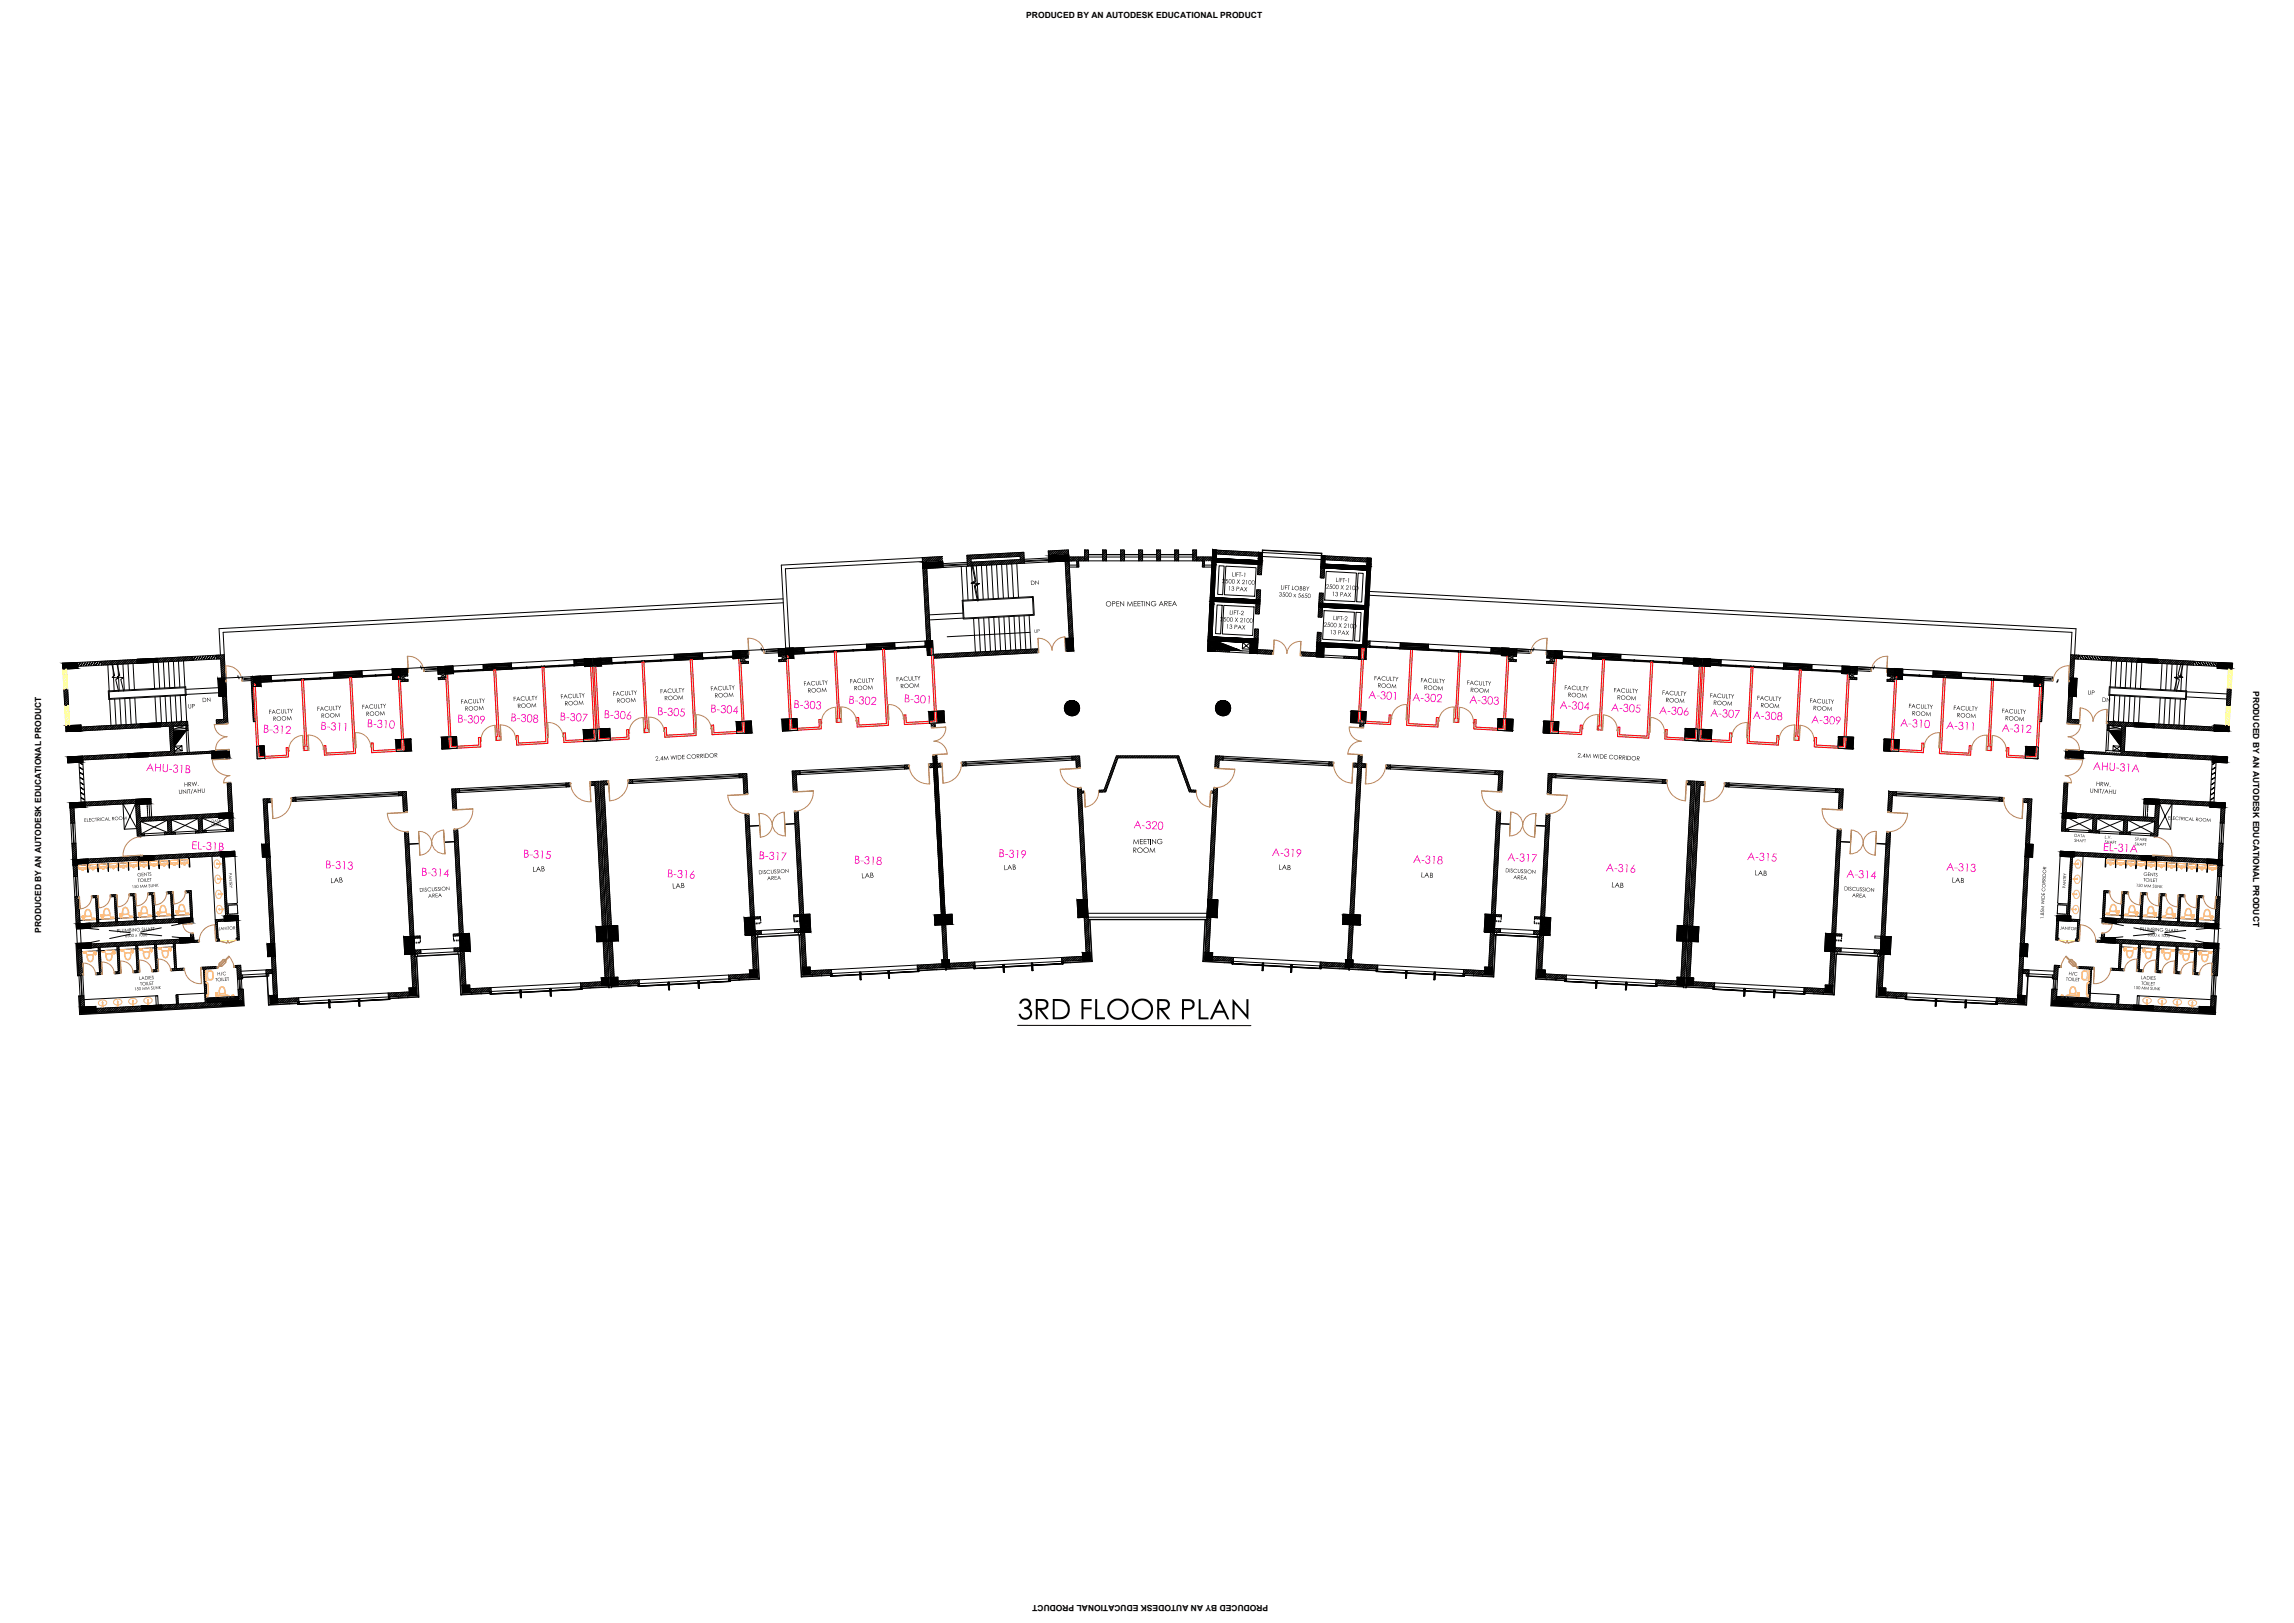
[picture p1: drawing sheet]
<svg xmlns="http://www.w3.org/2000/svg" width="1189mm" height="841mm" viewBox="0 0 1189 841" stroke-linecap="round" stroke-linejoin="round" font-family="sans-serif">
<defs><g id="words">
<g font-size="4.4">
<text x="532" y="9">PRODUCED BY AN AUTODESK EDUCATIONAL PRODUCT</text>
<text x="1168" y="358" transform="rotate(90 1168 358)">PRODUCED BY AN AUTODESK EDUCATIONAL PRODUCT</text>
<text x="21" y="483" transform="rotate(-90 21 483)">PRODUCED BY AN AUTODESK EDUCATIONAL PRODUCT</text>
<text x="657" y="832" transform="rotate(180 657 832)">PRODUCED BY AN AUTODESK EDUCATIONAL PRODUCT</text>
</g>
</g></defs>
<!-- layer: hatch -->
<g fill="none" stroke="#000" stroke-width=".52">
<path d="M478 289h.1M479 289l-1 1M480 289l-2 2M480 291l-2 2M480 292l-2 2M480 295l-2 2M480 296l-2 2M480 297l-1 2M480 298l-1 1M480 292l-2 3M480 298l-1 2M481 299l-2 2"/>
<path d="M481 300l-2 2M481 289l-3 2M481 292l-3 3M481 289l-3 3M482 292l-4 4M482 289l-4 3M482 289l-2 2M483 292l-2 2M483 289l-2 2M484 289l-3 2M484 292l-2 2M484 289l-2 2"/>
<path d="M485 292l-3 2M485 289l-2 2M485 292l-2 2M486 289l-3 2M486 292l-2 2M486 289l-2 2M487 288l-2 3M488 288l-2 3M488 289l-1 2M489 290l-5 4M489 291l-4 3M489 292l-3 2"/>
<path d="M489 291l-3 3M489 292l-2 2M489 294h-1M489 293l-2 1M489 294h.1M501 288h.1M502 288h-1M503 288l-2 1M503 288l-2 2M503 290l-2 2M503 291l-2 1M503 291l-2 2"/>
<path d="M504 291l-2 2M504 288l-3 2M504 288l-3 3M505 291l-2 2M505 287l-4 4M506 287l-3 3M506 291l-2 2M506 287l-2 3M507 291l-3 2M507 287l-2 3M507 291l-2 2M508 287l-3 3"/>
<path d="M508 291l-2 2M508 287l-2 2M509 291l-3 2M509 287l-2 2M509 291l-2 2M510 291l-2 2M510 287l-2 2M511 291l-2 2M511 287l-2 2M512 287l-2 2M512 291l-2 2M513 291l-2 2"/>
<path d="M513 287l-2 2M514 287l-2 2M514 291l-2 2M515 291l-2 2M515 287l-2 2M516 291l-2 2M516 287l-2 2M517 287l-3 2M517 291l-2 2M517 287l-2 2M518 291l-3 2M518 287l-2 2"/>
<path d="M518 291l-2 2M519 287l-3 2M519 290l-2 3M519 287l-2 2M520 290l-3 3M520 287l-2 2M520 290l-2 3M521 290l-2 2M521 287l-2 2M522 290l-2 2M522 287l-2 2M523 287l-2 2"/>
<path d="M523 290l-2 2M524 290l-2 2M524 287l-2 2M525 286l-2 3M525 290l-2 2M526 290l-2 2M526 286l-2 3M527 290l-2 2M527 286l-2 2M528 286l-3 2M528 290l-2 2M528 286l-2 2"/>
<path d="M529 290l-3 2M529 286l-2 2M530 286l-3 2M530 286l-2 2M531 286l-2 2M531 287l-2 2M531 288l-2 2M531 289l-4 3M531 289l-3 3M531 290l-3 2M531 290l-2 2M531 291l-1 1"/>
<path d="M543 286h.1M544 285l-1 1M545 285l-2 2M545 288l-2 2M545 288l-1 2M545 289l-1 2M546 289l-2 2M546 285l-3 3M547 285l-4 4M547 289l-2 2M548 289l-2 2M548 285l-2 2"/>
<path d="M549 289l-2 2M549 285l-2 2M550 285l-3 2M550 289l-2 2M550 285l-2 2M551 289l-3 2M551 285l-2 2M551 289l-2 2M552 285l-3 2M552 289l-2 2M552 285l-2 2M552 291h.1"/>
<path d="M552 291l2-2-2 2M553 285l-2 2M554 285l-2 2M554 286l-2 2M554 287l-2 2M554 287l-4 4M554 288l-3 3M554 290l-2 2M554 291h.1M554 291l-2 2M554 292h.1M554 292l-2 2"/>
<path d="M554 293h.1M554 293l-2 2M554 294h.1M554 294l-2 2M554 295l-2 2M554 296l-2 2M554 296l-2 1M554 297l-2 2M554 298l-2 2M554 298l-1 2M554 299l-1 2M555 300l-2 1"/>
<path d="M555 300l-2 2M555 289h-1M555 289l-1 1M556 289l-2 2M557 289l-2 2M558 289l-3 2M559 289l-3 2M559 289l-2 2M559 292h-1M559 291l-1 1M559 292l-1 1M559 293h-1"/>
<path d="M559 293l-1 1M559 294h.1M560 289l-2 2M561 289l-3 2M561 289l-2 2M562 290l-1 1M562 285h.1M563 285l-1 1M564 285l-2 2M564 286l-2 2M564 287l-4 4M564 288l-2 2"/>
<path d="M564 289l-1 2M564 290v1M564 288l-2 3M564 291h.1M572 285h-1M572 285l-1 1M573 285l-2 1M573 285l-2 2M573 287l-2 2M573 288l-2 2M573 289l-1 2M573 286l-2 2"/>
<path d="M573 290v1M581 285h.1M582 285l-1 1M583 285l-2 2M583 286l-2 2M583 288l-2 2M583 289l-2 2M583 290l-1 1M583 287l-2 2M590 285h.1M591 285l-1 1M592 285l-2 2"/>
<path d="M592 286l-2 2M592 287l-2 2M592 288l-2 2M592 289l-2 2M592 290l-1 1M592 290v1M599 285h.1M600 285l-1 1M601 285l-2 1M601 285l-2 2M601 286l-2 2M601 287l-2 2"/>
<path d="M601 288l-2 2M601 290l-1 1M601 286l-2 3M601 289l-1 2M601 290v1M609 285v1M610 285l-1 1M611 285l-2 2M611 286l-2 2M611 287l-2 2M611 288l-2 2M611 289l-1 2"/>
<path d="M611 291h.1M611 289l-2 2M611 290l-1 1M619 285l-1 1M620 285l-2 2M620 286l-2 2M620 287l-2 2M620 288l-2 2M620 288l-2 3M620 289l-1 2M620 290l-1 1M621 289h-1"/>
<path d="M621 289l-1 1M622 289l-2 2M623 289l-3 2M623 290v1M623 289l-2 2M623 289h.1M624 289l-2 2M624 294h.1M624 293l-1 1M624 292l-1 1M624 291l-1 1M625 289l-3 2"/>
<path d="M625 289l-2 1M626 289l-3 2M627 289l-2 2M628 294h.1M628 292h.1M628 293h.1M628 291h.1M628 290l-1 1M628 290v1M628 289l-2 2M629 285h.1M630 285l-1 1"/>
<path d="M630 285l-2 2M630 289h.1M630 288l-1 1M631 285l-3 2M631 285l-3 3M632 285l-4 4M633 285l-5 4M633 285l-2 2M634 285l-2 2M635 285l-2 2M636 285l-2 2M637 285l-2 2"/>
<path d="M638 285l-2 2M638 286l-2 1M639 286l-2 1M640 286l-2 1M641 286l-3 1M641 286l-2 2M642 286l-2 2M643 286l-3 2M643 286l-2 2M644 286l-2 2M645 286l-2 2M646 286l-2 2"/>
<path d="M647 286l-2 2M648 286l-3 2M648 286l-2 2M649 286l-2 2M650 286l-3 2M650 286l-2 2M651 286l-2 2M652 286l-2 2M652 293h.1M652 288h.1M652 287l-1 1M653 293h-1"/>
<path d="M653 293l-1 1M654 293l-2 1M654 298h.1M654 297l-2 1M654 297l-1 1M654 296l-2 2M654 295l-2 2M654 294l-2 2M654 293l-2 2M684 294h1M685 294l-1 1M686 294l-2 1"/>
<path d="M686 294l-2 2M686 299v1M686 299l-1 1M686 298l-1 1M686 297l-2 2M686 296l-2 2M686 295l-2 2M688 288l-1 1M689 288l-2 2M690 288l-2 2M691 288l-2 2M692 288l-3 2"/>
<path d="M692 288l-2 2M693 288l-2 2M694 288l-2 2M695 288l-3 2M695 288l-2 2M696 289l-2 1M697 289l-2 1M697 289l-2 2M698 289l-2 2M699 289l-2 2M700 289l-3 2M700 289l-2 2"/>
<path d="M701 289l-2 2M702 289l-2 2M703 289l-2 2M704 289l-2 2M705 289l-2 2M706 289l-2 2M707 289l-3 2M707 289l-2 2M708 289l-2 2M709 289l-2 2M710 289l-3 2M710 289l-2 2"/>
<path d="M710 293v1M710 292l-1 2M711 292l-2 2M711 291l-3 1M711 291l-3 2M711 290l-3 2M711 289l-2 2M481 301l-2 2M481 302l-2 2M481 303l-2 2M481 304l-2 2M481 305l-2 2"/>
<path d="M481 306l-2 2M481 307l-2 2M481 308l-2 2M481 309l-2 1M481 309l-2 2M481 310l-2 2M481 311l-2 2M481 312l-2 2M481 313l-2 1M481 313l-2 2M481 314l-2 2M481 315l-2 2"/>
<path d="M481 316l-2 2M481 316l-1 2M481 317l-1 2M482 318l-2 2M482 319l-2 2M482 320l-2 1M555 301l-2 2M555 302l-2 2M555 303l-2 2M555 304l-2 2M555 305l-2 2M555 306l-2 2"/>
<path d="M555 307l-2 1M555 307l-2 2M555 308l-2 2M555 309l-2 2M555 310l-2 2M555 311l-2 1M555 311l-2 2M555 312l-2 2M555 313l-2 2M555 314l-2 2M555 315l-2 2M555 316l-2 2"/>
<path d="M555 318l-1 1M555 317l-2 2M555 318l-1 2M555 319l-1 2M556 319l-2 2M556 320l-2 2M651 306h.1M652 313h-1M652 313l-1 1M652 306l-1 1M653 306l-2 1M653 317l-1 1"/>
<path d="M653 318h-1M653 313l-2 2M653 317l-2 1M653 316l-2 2M653 315l-2 2M653 314l-2 2M653 311h.1M653 310v1M653 310l-1 1M653 309l-2 2M653 308l-2 2M653 307l-2 2"/>
<path d="M653 306l-2 2M684 307h.1M684 315h-1M685 307l-1 1M685 315l-2 1M685 319v1M685 319l-1 1M685 318l-2 2M685 317l-2 2M685 315l-2 2M685 316l-2 2M686 312l-1 1"/>
<path d="M686 311l-2 2M686 310l-2 2M686 309l-2 2M686 309l-2 1M686 308l-2 2M686 307l-2 2M113 339l-1 1M114 339l-2 2M115 339l-3 2M116 339l-3 2M116 339l-2 2M116 340l-2 1"/>
<path d="M350 339h-1M350 339l-1 1M351 339l-2 1M351 339l-2 2M352 339l-3 2M352 339l-2 3M353 339l-2 1M353 339l-1 1M354 339l-2 1M354 339l-1 1M355 339l-2 1M355 339l-1 1"/>
<path d="M356 339l-2 1M356 339l-1 1M357 339l-2 1M357 339l-1 1M358 339l-1 1M359 339l-2 1M359 339l-1 1M360 339l-2 1M360 339l-1 1M361 338l-2 2M361 338l-1 2M362 338l-2 2"/>
<path d="M362 338l-1 2M363 338l-2 2M363 338l-1 2M364 338l-2 2M364 338l-1 2M364 339l-1 1M364 339l-3 3M364 339l-2 3M364 340l-2 2M384 337v1M384 339h.1M384 339v1"/>
<path d="M385 337l-1 1M385 339l-1 1M385 337l-1 2M386 337l-2 2M386 339l-2 2M386 337l-1 2M386 339l-1 1M386 337l-1 1M387 337l-2 1M387 337l-1 1M388 337l-2 1M388 338l-2 1"/>
<path d="M388 338l-3 2M388 338l-3 3M388 339l-2 1M388 339l-1 1M388 340h-1M403 339h.1M404 336h-1M404 336l-1 1M404 339v1M404 340h.1M405 338l-2 1M405 336l-2 2"/>
<path d="M405 338l-1 1M406 336l-3 2M406 338l-2 1M406 336l-3 3M406 338l-1 1M406 336l-1 1M406 338l-2 2M407 336l-2 1M407 338l-2 2M407 336l-1 1M407 337h.1M407 338l-1 1"/>
<path d="M407 339l-1 1M407 339h.1M407 339v1M407 340h.1M411 336h.1M411 338h.1M412 336l-1 1M412 338h-1M412 338l-1 1M413 336l-2 1M413 338l-2 1M413 336l-1 1"/>
<path d="M413 338l-1 1M414 336l-2 1M414 338l-2 1M414 336l-1 1M414 338l-1 1M415 336l-2 1M415 338l-2 1M415 336l-1 1M415 337l-1 2M416 336l-2 1M416 336l-1 1M417 336l-2 1"/>
<path d="M417 336l-3 3M417 337l-3 2M417 337l-2 2M417 338l-1 1M449 334h.1M450 334h-1M450 334l-1 1M450 335l-1 2M450 336l-1 1M451 334l-2 1M451 336l-2 1M451 334l-2 2"/>
<path d="M451 336l-1 1M452 334l-3 2M452 336l-2 1M452 334l-1 1M452 336l-1 1M453 334l-2 1M453 336l-1 1M453 334l-1 1M453 335l-1 2M454 334l-2 1M454 335l-2 2M454 334l-1 1"/>
<path d="M454 335l-1 2M455 335l-2 2M455 334l-1 1M455 335l-1 2M455 333l-1 2M456 333l-2 2M456 335l-2 2M456 333l-1 2M456 335l-1 2M457 333l-2 2M457 335l-2 2M457 333l-1 2"/>
<path d="M457 335l-1 2M458 333l-2 2M458 335l-2 2M458 333l-1 2M458 335l-1 2M459 333l-2 2M459 335l-2 2M459 333l-1 2M459 335l-1 2M460 333l-2 2M460 335l-2 2M460 333l-1 2"/>
<path d="M460 335l-1 1M461 333l-2 2M461 335l-2 1M461 333l-1 2M461 335l-1 1M462 333l-2 2M462 335l-2 1M462 333l-1 1M462 335l-1 1M463 333l-2 1M463 333l-1 1M464 333l-2 1"/>
<path d="M464 334l-2 1M464 334l-2 2M464 334l-3 2M464 335l-2 1M464 335l-1 1M464 336h.1M464 336h-1M480 332l-1 1M480 333l-1 1M480 334l-1 1M480 335h.1M482 320l-2 2"/>
<path d="M482 321l-2 2M482 322l-2 2M482 323l-2 2M482 324l-2 1M482 324l-2 2M482 325l-2 2M482 326l-2 2M482 327l-2 2M482 328l-2 2M482 329l-2 2M482 330l-3 3M482 331l-3 3"/>
<path d="M482 331l-3 2M482 332l-3 2M482 332l-2 3M482 333l-2 2M482 333l-1 2M482 334l-1 1M482 335h.1M484 339h.1M485 339l-1 1M485 339l-1 2M486 339l-2 2M487 339l-3 2"/>
<path d="M487 339l-2 2M488 339l-2 2M489 339l-3 2M489 339l-2 2M490 339l-2 2M491 339l-2 2M492 339l-2 2M493 339l-2 2M494 339l-2 2M495 339l-2 2M495 338l-2 3M496 338l-2 3"/>
<path d="M497 338l-2 3M498 338l-3 2M498 338l-2 2M499 338l-2 2M500 338l-3 2M500 338l-2 2M501 338l-2 2M502 338l-2 2M503 338l-2 2M504 338l-2 2M505 338l-2 2M506 338l-2 2"/>
<path d="M507 338l-2 2M508 338l-2 2M509 338l-3 2M509 338l-2 2M510 338l-2 2M511 338l-3 2M511 338l-2 2M512 338l-2 2M513 338l-2 2M513 337l-2 3M514 337l-2 3M515 337l-2 3"/>
<path d="M516 337l-2 2M517 337l-2 2M518 337l-2 2M519 337l-2 2M520 337l-3 2M520 337l-2 2M521 337l-2 2M522 337l-3 2M522 337l-2 2M523 337l-2 2M524 337l-2 2M525 337l-2 2"/>
<path d="M526 337l-2 2M527 337l-2 2M528 337l-2 2M529 337l-2 2M530 337l-2 2M531 337l-3 2M531 337l-2 2M532 337l-2 2M533 336l-3 3M533 336l-2 3M534 336l-2 3M535 336l-2 3"/>
<path d="M535 336l-2 2M536 336l-2 2M537 336l-2 2M538 336l-2 2M538 337l-1 1M538 338h.1M556 321l-2 2M556 322l-2 1M556 322l-2 2M556 323l-2 2M556 324l-2 2M556 325l-2 2"/>
<path d="M556 326l-2 2M556 327l-2 2M556 328l-2 2M556 329l-2 1M556 329l-2 2M556 330l-2 2M556 331l-2 2M556 332l-1 1M556 333h-1M556 333h.1M630 337h.1M631 337h-1"/>
<path d="M631 337l-1 1M632 337l-1 1M633 337l-1 1M634 337l-1 1M635 337l-1 1M636 337l-1 1M637 337l-1 1M651 326h-1M651 326l-1 1M652 326l-2 1M652 331h.1M652 330l-1 1"/>
<path d="M652 326l-2 2M652 329l-2 2M652 337h.1M652 328l-2 2M652 327l-2 2M653 337l-1 1M654 337l-2 2M655 337l-2 2M656 337l-3 2M656 337l-2 2M657 337l-2 2M658 337l-2 2"/>
<path d="M659 337l-2 2M659 339h.1M660 338l-2 1M674 338h.1M675 338l-1 1M676 338l-2 1M676 338l-2 2M677 338l-2 2M678 338l-2 2M679 338l-2 2M680 338l-2 2M681 338l-2 2"/>
<path d="M682 338l-2 2M683 338l-3 2M683 328h.1M683 340h-1M683 340h.1M683 339l-1 1M683 338l-2 2M684 328l-1 1M684 333h.1M685 332l-2 1M685 332l-1 1M685 331l-3 2"/>
<path d="M685 331l-3 1M685 330l-2 2M685 329l-2 2M685 328l-2 2M708 332h.1M709 332l-1 1M710 332l-2 1M710 335h.1M710 334l-1 1M710 335h-1M710 333l-2 2M710 332l-2 2"/>
<path d="M726 333h.1M726 333v1M727 333l-1 1M727 335l-1 1M727 333l-1 2M728 335l-2 1M728 333l-2 2M728 335l-1 1M729 335l-2 1M729 333l-2 1M729 333l-1 1M729 335l-1 1"/>
<path d="M730 333l-2 1M730 335l-2 1M730 335l-1 1M730 333l-1 2M731 335l-2 1M731 333l-2 2M731 333l-1 2M731 335l-1 1M732 333l-2 2M732 335l-2 1M732 335l-1 2M732 333l-1 2"/>
<path d="M733 335l-2 2M733 333l-2 2M733 335l-1 2M733 333l-1 2M734 333l-2 2M734 335l-2 2M734 335l-1 2M734 334l-1 1M735 335l-2 2M735 334l-2 1M735 335l-1 2M735 334l-1 1"/>
<path d="M736 334l-2 1M736 335l-2 2M736 334l-1 1M736 335l-1 2M737 336l-2 1M737 334l-2 1M737 336l-1 1M737 334l-1 1M738 336l-2 1M738 334l-2 1M738 334l-1 1M738 336l-1 1"/>
<path d="M739 336l-2 1M739 334l-2 1M739 334l-1 1M740 334l-2 1M740 334l-1 1M740 337h.1M740 335l-2 2M740 336l-1 1M773 336h.1M774 336h-1M774 336l-1 1M774 337l-1 1"/>
<path d="M774 337l-1 2M775 337l-2 2M775 336l-2 1M775 338l-1 1M775 336l-2 2M776 336l-3 2M776 338l-2 1M776 336l-2 1M776 338l-1 1M776 336l-1 1M777 338l-2 1M777 336l-2 1"/>
<path d="M777 338l-1 1M777 336l-1 1M778 336l-2 1M778 338l-2 1M778 336l-1 1M778 338l-1 1M778 339h.1M778 338v1M778 337h.1M782 339h.1M782 336h.1M782 338h.1"/>
<path d="M783 336l-1 1M783 338l-1 1M784 336l-2 1M784 338l-2 1M784 336l-1 1M784 338l-2 2M784 338l-1 1M785 336l-2 1M785 338l-2 2M785 339l-1 1M785 336l-1 1M785 339v1"/>
<path d="M786 336l-1 1M786 340h-1M786 340h.1M786 339h.1M786 338l-1 1M786 339h-1M786 338l-2 2M786 337l-2 2M786 337l-3 3M786 336l-1 2M786 337l-1 1M802 337h.1"/>
<path d="M803 337l-1 1M803 339l-1 1M803 337l-1 2M803 339l-1 2M804 337l-2 2M804 339l-2 1M804 337l-2 3M804 339l-1 1M805 337l-1 1M805 339l-1 1M806 337l-2 1M806 339l-2 1"/>
<path d="M806 339l-1 1M806 340h-1M806 338l-1 1M806 337l-1 2M826 338l-1 1M827 338l-2 1M827 338l-2 2M828 338l-3 2M828 338l-3 3M829 338l-2 2M829 339l-2 1M829 339l-1 1"/>
<path d="M830 339l-2 1M830 339l-1 1M831 339l-2 1M831 339l-1 1M832 339l-2 1M832 339l-1 1M833 339l-2 1M833 339l-1 1M834 339l-2 1M834 339l-1 1M835 339l-2 1M835 339l-1 1"/>
<path d="M836 339l-2 1M836 339l-1 1M837 339l-2 1M837 339l-1 1M838 339l-2 1M838 339l-1 1M839 339l-2 1M839 339l-1 1M840 339l-2 1M840 340l-3 2M840 339l-1 2M1074 339l-1 1"/>
<path d="M1075 339l-2 2M1076 339l-3 3M1076 339l-3 4M1077 340l-2 1M1077 340l-4 3M33 357h.1M34 357l-1 1M35 357l-2 1M35 357l-2 2M35 358l-2 1M35 358l-2 2M35 359l-2 2"/>
<path d="M35 360l-2 2M53 343h-1M54 343l-2 1M54 343l-1 1M55 343l-2 2M56 342l-3 3M56 342l-2 3M57 342l-2 3M58 342l-2 3M59 342l-3 2M60 342l-3 2M60 342l-2 2"/>
<path d="M61 342l-2 2M62 342l-2 2M63 342l-3 2M63 342l-2 2M64 342l-2 2M65 342l-3 2M65 342l-2 2M66 342l-2 2M67 342l-3 2M67 342l-2 2M68 342l-3 2M69 342l-3 2"/>
<path d="M69 342l-2 2M70 342l-2 2M71 342l-2 2M72 342l-3 2M73 342l-3 2M73 342l-2 2M74 342l-2 2M75 341l-2 3M76 341l-3 3M76 341l-2 3M77 341l-2 3M78 341l-3 2"/>
<path d="M78 341l-2 2M79 341l-2 2M80 341l-3 2M80 341l-2 2M81 341l-3 2M82 341l-3 2M82 341l-2 2M83 341l-2 2M84 341l-2 2M85 341l-3 2M86 341l-3 2M86 341l-2 2"/>
<path d="M87 341l-2 2M88 341l-2 2M89 341l-3 2M90 341l-3 2M90 341l-2 2M91 341l-3 2M91 341l-2 2M92 341l-2 2M93 341l-3 2M93 341l-2 2M94 341l-3 2M95 340l-3 3"/>
<path d="M95 340l-2 3M96 340l-2 3M96 340l-2 2M97 340l-2 2M98 340l-3 2M99 340l-3 2M99 340l-2 2M100 340l-2 2M100 341l-1 1M116 349l-1 1M116 340l-2 2M116 341l-2 2"/>
<path d="M116 342l-2 2M116 343l-2 2M116 343l-1 2M116 344l-1 2M117 345l-2 2M117 346l-2 2M117 347l-2 2M117 349l-2 1M117 348l-1 1M117 349l-2 2M117 350l-2 1M117 350l-2 2"/>
<path d="M117 351l-2 1M117 351l-2 2M117 352l-2 1M117 353l-2 1M117 352l-2 2M117 353l-2 2M117 354l-2 2M117 355l-2 2M117 356l-2 1M117 356l-2 2M117 357l-2 1M117 357l-2 2"/>
<path d="M117 358l-2 1M117 358l-2 2M117 359l-2 1M117 359l-2 2M117 360l-2 1M130 351h.1M131 351l-1 1M131 352l-1 1M131 353l-1 1M131 354l-1 1M131 355l-1 1M131 356l-1 1"/>
<path d="M131 357l-1 1M131 358l-1 1M132 359l-1 1M132 358l-1 1M135 350v1M135 352h.1M135 352v1M136 350l-1 1M136 352l-1 1M136 350l-1 2M137 350l-2 2M137 352l-2 2"/>
<path d="M137 350l-1 2M137 352l-1 1M138 352l-2 1M138 350l-2 2M138 352l-1 1M138 350l-1 2M139 350l-2 2M139 352l-2 1M139 350l-1 2M139 352l-1 1M140 350l-2 2M140 350l-1 2"/>
<path d="M140 350l-1 1M141 350l-2 2M141 351l-2 1M141 351l-3 2M141 351l-2 2M141 352l-2 1M141 352l-1 1M141 353h-1M141 353h.1M173 348v1M174 348l-1 1M174 350l-1 1"/>
<path d="M175 348l-2 2M175 350l-2 2M175 350l-1 2M175 348l-2 3M176 348l-3 3M176 350l-2 1M176 348l-1 2M176 350l-1 1M177 348l-2 2M177 350l-2 1M177 348l-1 2M177 350l-1 1"/>
<path d="M178 348l-2 1M178 350l-2 1M178 348l-1 1M178 350l-1 1M179 348l-2 1M179 350l-2 1M179 348l-1 1M179 350l-1 1M180 348l-2 1M180 350l-1 1M180 348l-1 1M181 348l-2 1"/>
<path d="M181 350l-2 1M181 348l-1 1M181 350l-1 1M182 350l-2 1M182 348l-2 1M182 350l-1 1M182 348l-1 1M183 348l-2 1M183 350l-2 1M183 348l-1 1M183 350l-1 1M184 348l-2 1"/>
<path d="M184 350l-2 1M184 348l-1 1M184 350l-1 1M185 348l-2 1M185 350l-2 1M185 348l-1 1M185 350l-1 1M186 348l-2 1M186 350l-2 1M186 348l-1 1M186 350l-1 1M187 348l-2 1"/>
<path d="M187 348l-1 1M188 348l-2 1M188 348l-3 3M188 349l-3 2M188 349l-2 2M188 350l-1 1M188 351h-1M208 347h-1M208 348l-1 1M208 352h.1M208 350h-1M208 352v1"/>
<path d="M208 346l-1 2M209 346l-2 2M209 348l-2 2M209 352l-1 1M209 346l-1 2M209 348l-1 2M210 346l-2 2M210 348l-2 2M210 346l-1 2M210 352l-1 1M211 350h-1M211 352l-1 1"/>
<path d="M211 346l-2 2M211 346l-1 2M211 347l-3 3M211 347l-1 1M211 348l-3 2M211 348l-2 2M211 349l-2 1M211 349v1M211 350h.1M211 353h.1M227 345v1M227 351h.1"/>
<path d="M228 349h-1M228 345l-1 1M228 351l-1 1M228 345l-1 2M228 349h.1M228 347l-1 1M228 347l-1 2M229 351l-2 1M229 345l-2 2M229 347l-2 2M229 351l-1 1M229 345l-2 3"/>
<path d="M229 347l-1 2M230 345l-3 3M230 347l-2 2M230 351l-1 1M230 345l-1 2M230 347l-1 2M231 345l-2 2M231 346l-1 1M231 346v1M231 347l-2 2M231 348l-2 1M231 348l-1 1"/>
<path d="M231 349h-1M231 351l-1 1M251 344l-1 1M252 344l-2 1M252 344l-2 2M252 346l-1 1M253 344l-3 2M253 346l-2 1M253 344l-3 3M253 346l-1 1M254 344l-3 3M254 346l-2 1"/>
<path d="M254 344l-1 1M254 346l-1 1M255 344l-2 1M255 346l-2 1M255 344l-1 1M255 346l-1 1M256 344l-2 1M256 346l-2 1M256 344l-1 1M256 346l-1 1M257 344l-2 1M257 346l-1 1"/>
<path d="M257 344l-1 1M258 344l-2 1M258 346l-2 1M258 344l-1 1M258 346l-1 1M259 346l-2 1M259 344l-2 1M259 346l-1 1M259 344l-1 1M260 344l-2 1M260 346l-2 1M260 344l-1 1"/>
<path d="M260 346l-1 1M261 344l-2 1M261 346l-2 1M261 344l-1 1M261 346l-1 1M262 344l-2 1M262 346l-2 1M262 344l-1 1M262 346l-1 1M263 344l-2 1M263 346l-2 1M263 344l-1 1"/>
<path d="M263 346l-1 1M263 345l-1 2M264 344l-2 1M264 344l-1 1M265 344l-2 1M265 344l-1 1M265 344l-3 3M265 345l-2 2M265 345l-1 2M265 346l-1 1M265 346v1M298 342h-1"/>
<path d="M298 342l-1 1M299 342l-2 1M299 343l-1 2M299 344l-1 1M299 342l-1 1M300 342l-2 2M300 344l-2 1M300 344l-1 1M300 342l-1 1M301 344l-2 1M301 342l-2 1M301 342l-1 1"/>
<path d="M301 344l-1 1M302 342l-2 1M302 343l-2 2M302 342l-1 1M302 343l-1 2M303 343l-2 2M303 342l-2 1M303 343l-1 2M303 342l-1 1M304 341l-2 2M304 343l-2 2M304 341l-1 2"/>
<path d="M304 343l-1 2M305 341l-2 2M305 342l-1 1M305 343l-2 2M305 343h-1M305 344l-1 1M311 341h.1M311 343h.1M312 341l-1 1M312 343h-1M312 343l-1 1M313 341l-2 1"/>
<path d="M313 343l-2 1M313 341l-1 1M313 343l-1 1M314 343l-2 1M314 341l-2 1M314 343l-1 1M314 341l-1 1M315 341l-2 1M315 343l-2 1M315 341l-1 1M315 343l-1 1M316 341l-2 1"/>
<path d="M316 343l-2 1M316 341l-1 1M317 341l-2 1M317 341l-1 1M317 341l-1 2M317 342l-2 2M317 343l-1 1M317 344h.1M351 341l-1 1M352 341l-2 1M352 341l-1 1M353 341l-2 1"/>
<path d="M353 341l-1 1M354 341l-2 1M354 341l-1 1M355 341l-2 1M355 341l-1 1M356 341l-2 1M356 341l-1 1M357 341l-2 1M357 341l-1 1M358 341l-2 1M358 341l-1 1M359 340l-2 2"/>
<path d="M359 340l-1 2M360 340l-2 2M360 340l-1 2M361 340l-2 2M361 340l-1 2M362 340l-2 2M362 340l-1 2M364 340l-1 2M364 341l-1 1M364 341v1M384 343h.1M385 340l-1 1"/>
<path d="M385 343l-1 1M386 343l-1 1M386 340l-1 1M387 340l-1 1M387 341h-1M387 343l-1 1M387 340v1M388 343l-2 1M388 340h.1M388 340l-1 1M388 343l-1 1M388 343v1"/>
<path d="M404 342h.1M404 342v1M405 342l-1 1M406 342l-1 1M407 342l-2 1M407 342l-1 1M408 342l-1 1M697 340l-1 1M698 340l-1 1M699 340l-1 1M700 340l-2 1M700 340l-1 1"/>
<path d="M701 340l-1 1M702 340l-1 1M703 340l-1 1M704 341h-1M782 342h.1M783 342h-1M783 342l-1 1M784 342l-1 1M785 342l-1 1M786 342l-1 1M802 343h-1M802 343l-1 1"/>
<path d="M803 340l-1 1M803 340v1M803 343l-1 1M804 343l-2 1M804 340l-1 1M804 343l-1 1M805 340l-1 1M805 343l-1 1M805 343v1M806 340l-1 1M806 341h-1M827 340l-2 1"/>
<path d="M827 340l-1 2M828 340l-2 2M828 340l-1 2M829 340l-2 2M829 340l-1 2M830 340l-2 2M830 340l-1 2M831 340l-2 2M831 341l-1 1M832 341l-2 1M832 341l-1 1M833 341l-2 1"/>
<path d="M833 341l-1 1M834 341l-2 1M834 341l-1 1M835 341l-2 1M835 341l-1 1M836 341l-2 1M836 341l-1 1M837 341l-2 1M837 341l-1 1M838 341l-2 1M838 341l-1 1M840 342h-1"/>
<path d="M840 342h.1M840 341l-2 1M840 341l-1 1M873 341h-1M873 341l-1 1M874 342l-2 1M874 343l-2 1M874 341l-2 1M874 343l-1 1M875 341l-3 2M875 343l-2 1M875 343l-1 1"/>
<path d="M875 341l-1 1M876 343l-2 1M876 341l-2 1M876 343l-1 1M876 341l-1 1M877 341l-2 1M877 343l-2 1M877 341l-1 1M877 343l-1 1M878 343l-2 1M878 341l-2 1M878 344h.1"/>
<path d="M878 343l-1 1M878 344h-1M878 342h.1M878 342h-1M878 341l-1 1M885 343h.1M885 341v1M885 343v1M886 342h-1M886 343l-1 2M886 342l-1 1M887 342l-2 1"/>
<path d="M887 343l-2 2M887 342l-1 1M887 343l-1 2M888 342l-2 1M888 343l-2 2M888 342l-1 1M888 344l-1 1M889 342l-1 1M889 344l-1 1M890 344l-2 1M890 342l-1 1M890 344l-1 1"/>
<path d="M891 342l-2 1M891 342l-1 1M892 342l-2 1M892 344l-1 1M892 345h.1M892 344l-2 1M892 343l-2 2M892 342l-1 1M892 342l-3 3M925 344h-1M925 344l-1 1M926 345l-2 2"/>
<path d="M926 344l-2 1M926 345l-1 2M926 344l-2 2M927 346l-2 1M927 344l-3 2M927 346l-1 1M927 344l-1 1M928 344l-2 1M928 346l-2 1M928 344l-1 1M928 346l-1 1M929 344l-2 1"/>
<path d="M929 346l-1 1M929 344l-1 1M930 344l-1 1M930 346l-1 1M931 344l-2 1M931 346l-2 1M931 344l-1 1M931 346l-1 1M932 344l-2 1M932 346l-2 1M932 344l-1 1M932 346l-1 1"/>
<path d="M933 344l-2 1M933 346l-1 1M933 344l-1 1M934 346l-2 1M934 344l-1 1M934 346l-1 1M935 344l-2 1M935 346l-2 1M935 344l-1 1M935 346l-1 1M936 344l-2 1M936 346l-2 1"/>
<path d="M936 344l-1 1M936 346l-1 1M937 344l-1 1M937 346l-1 1M938 344l-1 1M938 344l-1 2M939 344l-2 2M939 347h.1M939 347h-1M939 344l-3 3M939 346l-2 1M939 346l-1 1"/>
<path d="M939 345l-2 2M939 345l-3 2M958 351h.1M959 345h.1M959 347v1M959 351l-1 1M959 349h-1M959 345v1M960 351l-2 1M960 349h-1M960 345l-1 1M960 347l-2 1"/>
<path d="M960 345l-1 2M960 347l-1 2M960 349h.1M960 351l-1 1M961 345l-2 2M961 347l-2 2M961 351l-1 1M961 349h-1M961 345l-1 2M961 347l-1 2M961 349h.1M962 351l-2 1"/>
<path d="M962 345l-2 2M962 349h-1M962 351l-1 1M962 345l-1 2M962 352h.1M962 349h.1M962 348v1M962 347l-1 2M963 347l-2 2M963 346l-2 1M963 346l-3 3M978 352h.1"/>
<path d="M978 350h.1M979 346l-1 1M979 352l-1 1M979 350h.1M979 346l-1 2M979 348l-1 2M980 346l-2 2M980 348l-1 2M980 352l-1 1M980 346l-2 3M981 348l-3 2M981 346l-3 3"/>
<path d="M981 348l-1 2M981 352l-1 1M981 350h-1M981 347l-1 1M981 348l-2 2M982 352l-2 1M982 350h-1M982 347l-2 1M982 348l-2 2M982 353h.1M982 353h-1M982 347l-1 1"/>
<path d="M982 348l-1 2M982 350h.1M982 349l-1 1M982 349v1M982 348h.1M982 347v1M1002 348h.1M1003 348h-1M1003 348l-1 1M1003 349l-1 1M1003 350l-1 1M1004 350l-2 1"/>
<path d="M1004 348l-2 1M1004 350l-1 1M1004 348l-2 2M1005 348l-3 2M1005 350l-2 1M1005 348l-2 1M1005 350l-1 1M1005 348l-1 1M1006 350l-2 1M1006 348l-2 1M1006 350l-1 1M1006 348l-1 1"/>
<path d="M1007 350l-2 1M1007 348l-2 1M1007 348l-1 1M1007 350l-1 1M1008 350l-2 1M1008 348l-2 1M1008 350l-1 1M1008 348l-1 1M1009 350l-2 1M1009 348l-2 1M1009 348l-1 1M1009 350l-1 1"/>
<path d="M1010 348l-2 1M1010 350l-2 1M1010 350l-1 1M1010 348l-1 1M1011 350l-2 1M1011 348l-2 1M1011 348l-1 1M1011 350l-1 1M1012 348l-2 1M1012 350l-2 1M1012 350l-1 1M1012 348l-1 1"/>
<path d="M1013 350l-2 1M1013 348l-2 1M1013 348l-1 1M1013 350l-1 1M1014 348l-2 1M1014 350l-2 1M1014 348l-2 2M1014 350l-1 1M1014 348l-1 2M1015 350l-2 1M1015 348l-2 2M1015 348l-1 2"/>
<path d="M1016 348l-2 2M1016 348l-1 2M1016 351v1M1016 351l-1 1M1016 349l-2 2M1016 350l-2 1M1016 350l-1 2M1016 349l-1 1M1049 350h.1M1049 350v1M1050 350l-1 1M1050 352l-1 1"/>
<path d="M1051 352l-2 1M1051 350l-2 2M1051 352l-1 1M1052 352l-2 1M1052 350l-2 2M1052 352l-1 1M1052 350l-1 2M1053 352l-2 1M1053 350l-2 2M1053 350l-1 2M1053 352l-1 1M1054 350l-2 2"/>
<path d="M1054 352l-2 1M1054 352l-1 1M1054 350l-1 2M1054 353v1M1054 353l-1 1M1055 352l-2 2M1055 351l-1 1M1055 352h-1M1055 351l-2 1M1059 351h-1M1059 360l-1 1M1059 359l-1 1"/>
<path d="M1059 358l-1 1M1059 357l-1 1M1059 356l-1 1M1059 355l-1 1M1059 354l-1 1M1059 352l-1 1M1059 353l-1 1M1059 351l-1 1M1074 360l-2 2M1074 359l-2 2M1074 358l-2 2M1074 357l-2 2"/>
<path d="M1074 357l-2 1M1074 355l-2 2M1074 356l-2 2M1074 355l-2 1M1074 354l-2 2M1074 353l-2 2M1074 353h.1M1074 352l-2 2M1075 352l-3 2M1075 351l-3 2M1075 350l-2 1M1075 350l-2 2"/>
<path d="M1075 349l-2 2M1075 348l-2 2M1075 347l-2 2M1075 346l-2 2M1075 345l-2 2M1075 344l-2 2M1075 343l-2 2M1075 342l-2 2M1077 341h-1M1077 341h.1M1090 340l-1 1M1091 340l-2 2"/>
<path d="M1092 340l-2 2M1093 340l-3 2M1093 340l-2 2M1094 340l-2 2M1095 340l-3 2M1095 340l-2 2M1096 341l-2 1M1097 341l-2 1M1098 341l-2 2M1099 341l-2 2M1100 341l-3 2M1100 341l-2 2"/>
<path d="M1101 341l-2 2M1102 341l-2 2M1103 341l-2 2M1104 341l-2 2M1105 341l-2 2M1106 341l-2 2M1107 341l-2 2M1108 341l-2 2M1109 341l-2 2M1110 341l-3 2M1110 341l-2 2M1111 341l-2 2"/>
<path d="M1112 341l-2 2M1113 341l-2 2M1114 341l-2 2M1115 341l-3 2M1115 342l-2 1M1116 342l-2 1M1117 342l-3 2M1117 342l-2 2M1118 342l-2 2M1119 342l-2 2M1120 342l-2 2M1121 342l-2 2"/>
<path d="M1122 342l-3 2M1122 342l-2 2M1123 342l-2 2M1124 342l-2 2M1125 342l-3 2M1125 342l-2 2M1126 342l-2 2M1127 342l-2 2M1128 342l-2 2M1129 342l-2 2M1130 342l-3 2M1130 342l-2 2"/>
<path d="M1131 342l-2 2M1132 342l-3 2M1132 342l-2 2M1133 342l-2 2M1134 342l-2 2M1134 343l-2 1M1135 343l-2 1M1136 343l-2 2M1137 343l-3 2M1137 344l-1 1M1137 345h.1M1137 343l-1 2"/>
<path d="M1137 343l-2 2M1154 357h.1M1155 357l-1 1M1156 357l-2 2M1156 360l-2 2M1156 359l-2 2M1156 358l-2 2M1156 358l-2 1M35 361l-2 2M35 362l-2 2M35 363l-2 2M35 363l-1 2"/>
<path d="M35 364l-1 2M36 365l-1 1M42 377h.1M43 377h-1M43 377l-1 1M44 377l-2 1M45 377l-3 2M45 377l-2 2M46 377l-2 2M47 376l-3 3M47 376l-2 3M48 376l-3 3"/>
<path d="M49 376l-3 3M49 376l-2 2M50 376l-2 2M51 376l-2 2M52 376l-3 2M53 376l-3 2M53 376l-2 2M54 376l-2 2M55 376l-2 2M56 376l-3 2M57 376l-3 2M57 376l-2 2"/>
<path d="M58 376l-3 2M58 376l-2 2M59 376l-2 2M60 376l-3 2M60 376l-2 2M61 376l-3 2M62 376l-3 2M62 376l-2 2M63 376l-2 2M64 376l-2 2M65 376l-3 2M66 375l-3 3"/>
<path d="M66 375l-2 3M67 375l-2 3M68 375l-2 3M69 375l-3 2M69 375l-2 2M70 375l-2 2M71 375l-3 2M71 375l-2 2M72 375l-2 2M73 375l-3 2M73 375l-2 2M74 375l-3 2"/>
<path d="M75 375l-3 2M75 375l-2 2M76 375l-2 2M77 375l-2 2M78 375l-3 2M79 375l-3 2M79 375l-2 2M80 375l-3 2M80 375l-2 2M81 375l-2 2M82 375l-3 2M82 375l-2 2"/>
<path d="M83 375l-2 2M84 375l-3 2M84 374l-2 3M85 374l-2 3M86 374l-2 3M87 374l-3 3M88 374l-3 2M88 374l-2 2M89 374l-2 2M90 377l-2 2M90 378l-2 2M90 379l-2 2"/>
<path d="M90 380l-2 2M90 374l-2 2M91 374l-3 3M92 374l-4 3M92 374l-4 4M93 374l-3 2M93 374l-2 2M94 374l-2 2M95 374l-3 2M95 374l-2 2M96 374l-2 2M97 376h-1"/>
<path d="M97 374l-3 2M97 374l-2 2M97 374l-1 2M97 375l-1 1M97 376h.1M97 376l-1 1M97 377l-1 1M97 378v1M112 373h.1M113 373l-1 1M114 373l-2 1M114 373l-2 2"/>
<path d="M115 373l-2 2M117 360l-2 2M117 361l-2 2M117 362l-1 2M118 363l-2 2M118 364l-2 2M118 365l-2 2M118 366l-2 2M118 367l-2 2M118 368l-2 2M118 369l-2 2M118 370l-2 1"/>
<path d="M118 370l-2 2M118 371l-4 4M118 371l-2 1M118 372l-4 3M118 373l-2 2M118 372l-3 3M118 373l-1 2M118 374l-1 1M118 374v1M132 360l-1 1M132 361l-1 1M132 362h-1"/>
<path d="M132 362l-1 1M132 363h-1M132 363l-1 1M132 364l-1 1M132 365l-1 1M132 366l-1 1M132 367l-1 1M132 368l-1 1M132 369h-1M132 369l-1 1M132 370h-1M132 370l-1 1"/>
<path d="M132 371h-1M132 371l-1 1M132 372l-1 1M132 373l-1 1M132 374h.1M483 373h.1M484 373l-1 1M484 373l-1 2M485 374l-2 1M485 374l-2 2M485 375l-2 1M485 376l-2 1"/>
<path d="M485 375l-2 2M485 376l-1 1M706 373l-1 1M707 373l-2 2M707 377h.1M707 376l-1 1M707 375l-2 2M707 374l-2 2M1058 373l-1 1M1058 374h.1M1058 372l-1 1M1058 371l-1 1"/>
<path d="M1058 370l-1 1M1058 369l-1 1M1058 368l-1 1M1058 367l-1 1M1058 366l-1 1M1059 366h-2M1059 365l-1 1M1059 364l-1 1M1059 363l-1 1M1059 362l-1 1M1059 361l-1 1M1073 373l-2 2"/>
<path d="M1073 372l-2 2M1073 372l-2 1M1074 370l-3 2M1074 371l-3 2M1074 370l-3 1M1074 369l-3 2M1074 368l-2 2M1074 367l-2 2M1074 373l-2 2M1074 366l-2 2M1074 365l-2 2M1074 365l-2 1"/>
<path d="M1074 363l-2 2M1074 364l-2 2M1074 362l-2 2M1074 361l-2 2M1075 373l-2 2M1076 373l-2 2M1077 373l-2 2M1077 375h.1M1077 374l-1 1M1092 376h.1M1093 376l-1 1M1093 374l-1 1"/>
<path d="M1093 378l-1 1M1093 378v1M1093 377l-1 1M1094 374l-2 2M1095 374l-2 2M1096 374l-3 2M1096 374l-2 2M1097 374l-2 2M1098 374l-3 2M1098 374l-2 2M1099 374l-2 2M1100 374l-2 2"/>
<path d="M1101 374l-2 2M1101 380l-2 2M1101 379l-2 2M1101 378l-2 2M1102 377l-3 2M1102 377l-2 2M1102 374l-2 3M1103 374l-3 3M1103 374l-3 4M1104 374l-4 4M1104 374l-2 2M1105 374l-2 2"/>
<path d="M1106 375l-3 1M1106 375l-2 1M1107 375l-2 1M1107 375l-2 2M1108 375l-2 2M1109 375l-2 2M1110 375l-3 2M1110 375l-2 2M1111 375l-2 2M1112 375l-2 2M1113 375l-3 2M1113 375l-2 2"/>
<path d="M1114 375l-2 2M1115 375l-2 2M1116 375l-2 2M1117 375l-2 2M1118 375l-3 2M1118 375l-2 2M1119 375l-2 2M1120 375l-2 2M1121 375l-2 2M1122 375l-2 2M1123 375l-2 2M1124 376l-2 1"/>
<path d="M1125 376l-3 1M1125 376l-2 1M1126 376l-2 2M1127 376l-2 2M1128 376l-3 2M1128 376l-2 2M1129 376l-2 2M1130 376l-2 2M1131 376l-2 2M1132 376l-2 2M1133 376l-3 2M1133 376l-2 2"/>
<path d="M1134 376l-2 2M1135 376l-3 2M1135 376l-2 2M1136 376l-2 2M1137 376l-2 2M1138 376l-2 2M1139 376l-2 2M1140 376l-3 2M1140 376l-2 2M1141 376l-2 2M1142 376l-2 2M1143 376l-2 2"/>
<path d="M1144 377l-2 1M1145 377l-2 2M1146 377l-2 2M1147 377l-2 2M1147 378l-1 1M1147 378v1M1147 377l-1 2M1156 364l-1 2M1156 365l-1 1M1156 364l-2 2M1156 363l-2 2M1156 363l-2 1"/>
<path d="M1156 362l-2 2M1156 361l-2 2M43 392h.1M44 392l-1 1M45 392l-2 2M46 392l-3 2M46 392l-2 2M47 392l-3 2M48 392l-3 2M48 392l-2 2M49 391l-2 3M50 391l-2 3"/>
<path d="M51 391l-3 3M52 391l-3 2M52 391l-2 2M53 391l-2 2M54 391l-2 2M55 391l-3 2M56 391l-3 2M56 391l-2 2M57 391l-3 2M57 391l-2 2M58 391l-2 2M59 391l-3 2"/>
<path d="M59 391l-2 2M60 391l-3 2M61 391l-3 2M61 391l-2 2M62 391l-2 2M63 391l-2 2M64 391l-3 2M65 391l-3 2M65 391l-2 2M66 391l-2 2M67 391l-2 2M68 390l-3 3"/>
<path d="M69 390l-3 3M69 390l-2 3M70 390l-3 3M70 390l-2 2M71 390l-2 2M72 390l-3 2M72 390l-2 2M73 390l-2 2M74 390l-3 2M74 390l-2 2M75 390l-2 2M76 390l-2 2"/>
<path d="M77 390l-3 2M78 390l-3 2M78 390l-2 2M79 390l-2 2M80 390l-2 2M81 390l-3 2M82 390l-3 2M82 390l-2 2M83 390l-3 2M83 390l-2 2M84 390l-2 2M85 390l-3 2"/>
<path d="M85 390l-2 2M86 390l-2 2M87 389l-3 3M87 389l-2 3M88 389l-2 3M90 381l-2 2M90 382l-2 2M90 383l-2 2M90 384l-2 2M90 385l-2 1M90 386l-2 1M90 385l-2 2"/>
<path d="M90 386l-2 2M90 387l-2 1M90 387l-2 2M90 388l-4 4M90 388l-3 3M90 389l-3 2M90 389l-2 2M90 390l-1 1M91 390l-1 1M92 390l-1 1M93 390l-1 1M94 390l-1 1"/>
<path d="M95 390l-2 1M95 390l-1 1M96 390l-1 1M97 390l-1 1M98 390l-1 1M99 390l-2 1M99 390l-1 1M100 390l-1 1M101 390l-1 1M102 390l-2 1M102 390l-1 1M103 390l-1 1"/>
<path d="M104 390l-1 1M105 390l-1 1M106 389l-1 2M107 389l-1 1M108 389l-2 1M108 389l-1 1M109 389l-1 1M110 389l-1 1M111 389l-1 1M111 390h-1M111 390h.1M117 389h.1"/>
<path d="M118 389l-1 1M119 389l-2 1M119 389l-2 2M119 390l-2 1M119 390l-2 2M119 391l-2 1M119 391l-2 2M119 392l-1 1M411 400h.1M412 399l-1 2M413 399l-2 2M413 399l-2 3"/>
<path d="M414 399l-3 3M415 400l-4 3M415 400l-2 1M469 396v1M470 396l-1 1M471 396l-2 2M471 397l-2 1M471 397l-1 1M471 398h-1M482 396h.1M483 396l-1 1M483 392h1"/>
<path d="M484 396l-2 1M484 398h.1M485 391l-1 1M485 391l-1 2M486 392l-2 1M486 392l-2 2M486 393l-2 2M486 394l-2 1M486 394l-2 2M486 395l-4 3M486 396l-3 2M486 398l-2 1"/>
<path d="M486 399l-2 1M486 398l-2 2M486 399l-2 2M486 400l-2 2M486 396l-2 2M487 396l-3 2M487 395l-3 4M488 396l-2 2M488 397l-1 1M488 397h.1M499 395h.1M500 395l-1 1"/>
<path d="M501 395l-2 2M501 396l-2 1M501 396l-1 1M501 397h.1M556 392h-1M556 392v1M557 392l-1 1M558 392l-2 2M559 392l-3 2M559 392l-2 2M560 392l-3 2M560 392l-2 2"/>
<path d="M560 393l-2 2M560 394l-2 2M560 395l-2 2M560 396l-2 2M560 397l-2 1M560 397l-1 1M560 398h.1M577 400l-2 2M577 399l-2 2M577 398l-1 2M578 398l-2 1M578 397l-2 1"/>
<path d="M578 396l-2 2M579 392h.1M579 395l-2 2M579 394l-2 2M579 393l-2 2M579 393l-1 1M579 392l-1 1M580 392l-2 1M581 392l-2 1M581 392l-1 1M582 392l-1 1M583 392l-1 1"/>
<path d="M584 392l-1 1M585 392l-1 1M586 392l-1 1M587 392l-1 1M588 392l-1 1M589 392l-1 1M590 392l-1 1M591 392l-1 1M592 392l-1 1M593 392l-1 1M594 392l-1 1M595 392l-2 1"/>
<path d="M595 392l-1 1M596 392l-1 1M597 392l-2 1M597 392l-1 1M598 392l-1 1M599 392l-1 1M600 392l-1 1M601 392l-1 1M602 392l-1 1M603 392l-1 1M604 392l-1 1M605 392l-1 1"/>
<path d="M606 392l-2 1M606 392l-1 1M607 392l-1 1M608 392l-2 1M608 392l-1 1M609 392l-1 1M610 392l-1 1M611 392l-1 1M611 393l-1 1M612 394h-1M612 394l-1 1M612 395l-1 1"/>
<path d="M612 396h-1M612 396v1M613 396l-1 1M613 397l-1 1M613 398l-1 1M613 399h-1M613 399v1M614 399l-1 1M614 400l-1 1M630 392h.1M631 392l-1 1M632 398h-1"/>
<path d="M632 397l-1 1M632 396l-2 2M632 395l-2 2M632 395l-2 1M632 394l-2 2M632 392l-2 2M633 392l-3 3M634 392l-4 3M634 394h.1M634 393l-1 1M634 392l-2 2M689 395h.1"/>
<path d="M690 395l-1 1M691 397h-1M691 396l-1 1M691 395l-2 2M702 395h.1M703 395l-1 1M703 396l-1 1M705 391l-1 1M705 392h-1M706 399l-3 2M706 400l-3 2M706 398l-3 2"/>
<path d="M706 392l-2 1M706 395l-3 3M706 394l-4 3M706 393l-2 2M706 392l-2 2M706 396l-2 2M707 396l-3 3M708 396l-4 3M708 398h-1M708 396l-2 2M708 397l-1 1M719 396v1"/>
<path d="M720 396l-1 2M720 398h.1M721 398h-1M721 397l-2 1M775 399h.1M776 399l-1 1M776 399l-1 2M777 399l-2 2M778 400l-2 1M779 400l-2 2M1071 389h.1M1071 389v1"/>
<path d="M1072 389l-2 1M1072 392v1M1072 391l-1 2M1072 391l-2 2M1073 390l-3 2M1073 389l-3 2M1079 389l-1 1M1080 389l-1 1M1081 389l-1 1M1082 389l-1 1M1083 389l-1 1M1084 390h-1"/>
<path d="M1085 390l-1 1M1086 390l-1 1M1087 390l-1 1M1088 390l-1 1M1089 390l-1 1M1090 390l-1 1M1091 390l-1 1M1092 390l-1 1M1093 390l-1 1M1094 390l-1 1M1095 390l-1 1M1096 390l-1 1"/>
<path d="M1097 390l-1 1M1098 390l-1 1M1101 389l-3 2M1101 388l-2 2M1101 387l-2 2M1101 386l-2 2M1101 385l-2 2M1101 386l-2 1M1101 384l-2 2M1101 383l-2 2M1101 382l-2 2M1101 389l-2 2"/>
<path d="M1101 381l-2 1M1101 381l-2 2M1102 389l-2 2M1103 389l-2 2M1104 390l-2 1M1105 390l-2 2M1106 390l-2 2M1107 390l-2 2M1108 390l-3 2M1108 390l-2 2M1109 390l-2 2M1110 390l-2 2"/>
<path d="M1111 390l-3 2M1111 390l-2 2M1112 390l-2 2M1113 390l-2 2M1114 390l-2 2M1115 390l-2 2M1116 390l-3 2M1116 390l-2 2M1117 390l-2 2M1118 390l-3 2M1118 390l-2 2M1119 390l-2 2"/>
<path d="M1120 390l-2 2M1121 390l-2 2M1122 391l-2 1M1123 391l-3 1M1123 391l-2 1M1124 391l-2 1M1124 391l-2 2M1125 391l-2 2M1126 391l-3 2M1126 391l-2 2M1127 391l-2 2M1128 391l-2 2"/>
<path d="M1129 391l-2 2M1130 391l-2 2M1131 391l-2 2M1132 391l-2 2M1133 391l-3 2M1133 391l-2 2M1134 391l-2 2M1135 391l-2 2M1136 391l-2 2M1137 391l-2 2M1138 391l-3 2M1138 391l-2 2"/>
<path d="M1139 391l-2 2M1140 391l-2 2M1141 392l-3 1M1141 392l-2 1M1142 392l-2 1M1143 392l-2 2M1144 392l-2 2M1145 392l-2 2M1146 392l-2 2M1147 393l-2 1M1147 393l-1 1M1147 392l-2 2"/>
<path d="M37 416l-1 1M38 416l-2 2M38 418l-2 2M38 419l-2 2M39 416l-3 2M40 416l-4 3M41 416l-3 2M41 416l-2 2M42 416l-2 2M43 416l-3 2M43 416l-2 2M44 416l-3 2"/>
<path d="M45 416l-3 2M45 416l-2 2M46 416l-2 2M47 415l-2 3M48 415l-3 3M49 415l-3 3M49 415l-2 3M50 415l-2 2M51 415l-2 2M52 415l-3 2M53 415l-3 2M53 415l-2 2"/>
<path d="M54 415l-3 2M54 415l-2 2M55 415l-2 2M56 415l-3 2M56 415l-2 2M57 415l-3 2M58 415l-3 2M58 415l-2 2M59 415l-2 2M60 415l-2 2M61 415l-3 2M62 415l-3 2"/>
<path d="M62 415l-2 2M63 415l-2 2M64 415l-2 2M65 415l-3 2M66 414l-3 3M66 414l-2 3M67 414l-3 3M67 414l-2 3M68 414l-2 3M69 414l-3 2M69 414l-2 2M70 414l-2 2"/>
<path d="M71 414l-3 2M71 414l-2 2M72 414l-2 2M72 417l-2 1M72 417l-2 2M72 418l-2 1M72 418l-2 2M72 419l-2 1M72 419l-1 2M72 420l-1 1M73 414l-3 3M74 414l-4 3"/>
<path d="M75 414l-5 4M75 414l-2 2M76 414l-2 2M76 417h.1M76 418h.1M76 419h.1M77 414l-2 2M78 414l-3 2M78 414l-2 2M78 415l-2 1M78 415l-1 2M78 416l-1 1"/>
<path d="M78 416h.1M118 406h.1M119 406l-1 1M120 406l-2 1M120 406l-2 2M120 407l-2 2M120 408l-2 1M120 409l-2 1M120 408l-2 2M120 409l-2 2M120 410l-2 2M120 410l-2 1"/>
<path d="M120 411l-2 1M120 411l-2 2M120 412l-2 1M120 412l-2 2M120 413l-2 1M120 413l-2 2M120 414l-2 2M120 415l-2 2M120 416l-2 2M120 417l-2 2M120 418l-2 2M120 419l-1 2"/>
<path d="M137 414l-1 1M138 414l-2 1M138 414l-2 2M138 414h.1M139 416l-2 2M139 417l-2 2M139 418l-2 2M139 419l-2 1M139 419l-2 2M139 420l-2 1M139 414l-3 2M140 414l-3 3"/>
<path d="M140 414l-3 4M140 415l-1 1M140 415v1M140 416h.1M151 413h.1M152 413l-1 1M153 413l-2 1M153 413l-2 2M153 414l-1 1M153 415h.1M207 410v1M208 410l-1 1"/>
<path d="M209 410l-2 2M210 410l-2 2M211 411l-2 1M211 411l-2 2M211 412l-2 1M211 412l-2 2M211 413l-2 2M211 414l-2 2M211 415l-2 2M211 416l-2 2M211 417l-2 2M211 418l-2 2"/>
<path d="M211 419l-2 2M211 419l-1 2M235 409h-1M235 409l-1 1M236 409l-2 1M236 412l-2 2M236 411l-2 2M236 413l-2 2M236 414l-2 2M236 409l-2 2M236 415l-1 2M237 416l-2 2"/>
<path d="M237 417l-2 2M237 418l-2 1M237 418l-1 1M237 409l-3 2M238 409l-4 3M238 409l-4 4M238 409l-1 2M238 410l-1 1M238 410v1M294 406h-1M294 406l-1 1M295 406l-2 1"/>
<path d="M295 406l-2 2M295 407v1M295 406l-1 2M306 405h.1M307 405h-1M307 405l-1 1M308 405l-2 1M309 405l-3 2M309 405l-2 2M310 405l-2 2M310 406l-2 2M310 407l-2 2"/>
<path d="M310 408l-2 2M310 409l-1 2M310 410l-1 2M311 410l-2 2M311 411l-2 2M311 412l-2 2M311 413l-2 1M311 413l-2 2M311 414l-2 1M311 415l-2 1M311 414l-2 2M311 415l-2 2"/>
<path d="M311 416l-2 1M311 416l-2 2M311 417l-2 1M311 417l-2 2M311 418l-2 1M311 418l-2 2M311 419l-2 2M311 420l-2 2M311 405h.1M312 405l-1 1M313 405l-2 1M313 407l-2 2"/>
<path d="M313 408l-2 2M313 408l-2 1M313 405l-2 2M313 409l-2 2M313 409l-2 1M313 410l-2 2M313 411l-2 2M313 412l-2 2M313 413l-2 2M313 414l-2 2M313 415l-1 2M314 416l-2 2"/>
<path d="M314 417l-2 2M314 418l-2 1M314 419l-2 1M314 418l-2 2M314 420l-2 1M314 419l-2 2M314 405l-3 2M314 405l-3 3M315 405l-4 3M315 405l-2 2M315 406v1M315 406l-1 1"/>
<path d="M326 404h.1M327 404l-1 1M328 404l-2 2M328 405l-2 1M328 405l-1 1M328 406h.1M384 401l-1 1M385 401l-2 2M385 403h.1M386 401l-2 2M387 401l-3 2M387 402l-2 1"/>
<path d="M387 401l-2 2M387 403l-2 1M387 402l-2 2M387 403l-2 2M387 404l-2 1M387 404l-2 2M387 405l-2 1M387 405l-2 2M387 406l-2 1M387 406l-2 2M387 408l-2 1M387 407l-2 2"/>
<path d="M387 408l-2 2M387 409l-1 2M387 409l-2 1M387 410l-1 1M388 411h-1M388 410l-2 1M413 402l-2 2M413 402l-2 1M413 403l-2 1M413 403l-2 2M413 404l-2 1M413 404l-2 2"/>
<path d="M413 405l-2 1M413 405l-2 2M413 406l-2 2M413 407l-2 2M413 408l-2 1M413 408l-2 2M413 409l-1 1M413 410h.1M415 401h-1M485 414l2-1-2 1M486 401l-2 2M486 402l-2 2"/>
<path d="M486 403l-2 2M486 404l-2 2M486 405l-2 2M486 406l-2 2M486 408l-2 1M486 407l-2 2M486 408l-2 2M486 409l-2 1M486 409l-2 2M486 410l-1 1M486 411l-1 1M486 410l-1 2"/>
<path d="M487 411l-2 2M487 412l-2 2M487 412l-2 1M487 414l-2 2M487 413l-2 2M487 415l-2 2 2-2M487 414l-2 2 2-1M487 416l-2 1M487 416l-2 2M487 417l-2 2M487 417l-2 1M487 418l-2 2"/>
<path d="M487 418l-2 1M487 419l-2 1M487 419l-2 2M487 420l-2 2M559 409h-1M560 409l-2 1M560 409l-2 2M560 410l-1 2M561 411l-2 2M561 412l-2 2M561 413l-2 2M561 414l-2 2"/>
<path d="M561 415l-2 2M561 410l-2 2M561 416l-2 2M561 417l-2 2M561 417l-2 1M561 418l-2 1M561 418l-2 2M561 419l-2 1M561 419l-2 2M561 420l-2 1M561 410l-2 3M561 410v1"/>
<path d="M570 410h.1M571 409l-1 1M572 409l-1 1M573 410h.1M573 409l-1 1M574 408l-3 2M574 408l-2 1M574 406l-1 2M575 406l-2 2M575 405l-2 1M575 404l-2 2M576 403l-2 2"/>
<path d="M576 403l-2 1M576 402l-2 1M576 401l-1 2M614 401h-1M614 401l-1 1M615 402l-1 1M615 403l-1 1M615 404h-1M615 404l-1 1M615 404v1M616 405l-1 1M616 406h-1"/>
<path d="M616 406l-1 1M616 407l-1 1M616 407v1M617 408l-1 1M617 409h-1M617 409l-1 1M618 409l-1 1M619 409l-1 1M620 410h-1M628 410h.1M629 410l-1 1M629 409h.1"/>
<path d="M630 409h-1M630 409l-1 1M630 420l-2 2M630 420l-2 1M630 418l-2 2M630 419l-2 2M631 418l-3 2M631 417l-3 2M631 416l-2 2M631 415l-2 2M631 414l-2 2M631 409l-3 2"/>
<path d="M631 413l-2 2M631 412l-2 2M631 411l-2 2M631 410l-2 2M631 410l-2 1M631 409l-2 2M704 419l-2 2M704 418l-2 2M705 418l-3 2M705 417l-3 2M705 416l-2 2M705 414l-2 2"/>
<path d="M705 415l-2 2M705 413l-2 2M705 412l-2 2M705 413l-2 1M705 411l-2 2M705 410l-2 2M705 409l-2 2M705 408l-2 2M705 408l-2 1M705 407l-2 2M705 406l-2 2M705 406l-2 1"/>
<path d="M705 405l-2 2M705 404l-2 2M705 403l-2 2M705 402l-2 2M705 401l-2 2M705 401l-2 1M778 409v1M778 410h.1M778 408l-1 2M778 408l-2 2M778 407l-2 2M778 406l-2 2"/>
<path d="M779 406l-3 2M779 405l-3 1M779 405l-3 2M779 403l-2 2M779 404l-2 2M779 402l-2 2M779 401l-2 2M803 401h-1M803 401l-1 1M804 401l-2 1M804 410l-1 1M804 411h-1"/>
<path d="M804 410l-2 1M804 409l-2 2M804 408l-2 2M804 407l-2 2M804 406l-2 2M804 405l-2 1M804 405l-2 2M804 404l-2 2M804 403l-2 2M805 401l-3 2M806 401l-4 3M806 401l-4 4"/>
<path d="M806 403h.1M806 402l-1 1M862 404h.1M862 404v1M863 404l-2 2M863 406h.1M864 405l-1 1M864 405l-2 1M864 404l-2 2M875 405h-1M876 405l-2 1M877 405l-2 2"/>
<path d="M878 420l-2 2M878 418l-2 2M878 419l-2 2M878 417l-2 2M878 416l-2 2M878 417l-2 1M878 415l-2 2M878 414l-2 2M878 413l-2 2M878 412l-2 2M878 412l-2 1M878 410l-2 2"/>
<path d="M878 411l-2 2M878 405l-2 2M878 410l-2 1M878 409l-2 2M878 408l-2 2M878 407l-2 2M878 406l-2 2M879 405h.1M880 405h-1M880 419l-2 2M880 420l-2 2M881 418l-3 2"/>
<path d="M881 405l-2 1M881 417l-3 2M881 416l-2 2M881 416l-3 2M881 415l-2 2M881 414l-2 1M881 414l-2 2M881 413l-2 2M881 412l-2 2M881 411l-2 2M881 411l-2 1M881 410l-2 2"/>
<path d="M881 405l-2 2M881 409l-2 2M881 408l-2 2M882 405l-3 2M882 405l-3 3M883 405l-4 4M883 407h.1M883 406l-1 1M894 406h.1M895 406h-1M896 406l-2 1M896 408h.1"/>
<path d="M896 406l-2 2M896 407l-1 1M896 406l-1 2M952 409h-1M952 409l-1 1M953 409l-2 1M953 409l-2 2M954 409l-2 2M955 409l-3 2M955 419h-1M955 418l-2 1M955 417l-2 2"/>
<path d="M955 416l-2 2M955 409l-2 2M955 415l-2 2M955 414l-2 2M955 413l-2 2M955 412l-2 2M955 410l-2 2M955 411l-2 2M979 410h.1M979 410v1M980 410l-1 1M980 420v1"/>
<path d="M980 410l-1 2M980 419l-1 2M980 419l-2 1M980 418l-2 1M980 418l-2 2M981 417l-3 2M981 416l-3 2M981 415l-3 2M981 416l-3 1M981 414l-2 2M981 413l-2 2M981 410l-2 2"/>
<path d="M982 410l-3 3M982 410l-3 4M983 410l-4 4M983 412h.1M983 411l-1 1M983 411l-2 1M1037 413l-1 1M1038 413l-2 2M1038 415h-1M1038 414l-1 1M1049 414h.1M1050 414l-1 1"/>
<path d="M1051 414l-2 1M1051 414l-2 2M1052 414l-2 2M1053 420l-2 2M1053 419l-2 2M1053 419l-2 1M1053 414l-2 2M1053 417l-2 2M1053 418l-2 2M1053 416l-2 2M1053 417l-2 1M1053 415l-2 2"/>
<path d="M1070 406h.1M1071 406l-1 1M1071 420l-2 2M1071 419l-2 2M1071 418l-2 2M1071 418l-2 1M1071 416l-2 2M1071 417l-2 2M1071 415l-2 2M1071 414l-2 2M1071 413l-2 2M1071 412l-2 2"/>
<path d="M1071 411l-2 1M1071 411l-2 2M1071 410l-2 2M1071 409l-2 2M1072 408l-3 2M1072 409l-3 2M1072 407l-3 2M1072 406l-2 2M1112 414h-1M1112 414l-1 1M1113 414l-2 2M1113 419h.1"/>
<path d="M1113 420h.1M1113 418h.1M1113 417h.1M1113 416v1M1114 414l-3 2M1115 414l-3 2M1115 414l-2 3M1116 414l-2 2M1117 414l-2 2M1118 414l-3 2M1118 414l-2 2M1119 414l-2 2"/>
<path d="M1119 420l-2 2M1119 420l-2 1M1119 419l-2 2M1119 418l-2 2M1119 417l-2 2M1119 416l-2 2M1120 414l-3 3M1121 414l-4 4M1121 414l-2 2M1122 414l-2 2M1123 414l-2 2M1124 414l-2 2"/>
<path d="M1125 415l-3 1M1125 415l-2 1M1126 415l-2 2M1127 415l-2 2M1128 415l-2 2M1129 415l-2 2M1130 415l-3 2M1130 415l-2 2M1131 415l-2 2M1132 415l-2 2M1133 415l-2 2M1134 415l-2 2"/>
<path d="M1135 415l-2 2M1136 415l-2 2M1137 415l-3 2M1137 415l-2 2M1138 415l-2 2M1139 415l-2 2M1140 415l-3 2M1140 415l-2 2M1141 415l-2 2M1142 415l-2 2M1143 416l-2 1M1144 416l-2 2"/>
<path d="M1145 416l-3 2M1145 416l-2 2M1146 416l-2 2M1147 416l-2 2M1148 416l-2 2M1149 416l-2 2M1150 416l-2 2M1151 416l-2 2M1152 416l-3 2M1152 416l-2 2M1153 416l-2 2M1153 420l-2 2"/>
<path d="M1153 419l-2 2M1153 418l-2 2M1153 417l-2 2M38 437h-1M38 437l-1 1M38 420l-2 2M38 421l-1 1M38 421l-1 2M39 422l-2 2M39 422l-2 1M39 423l-2 1M39 423l-2 2"/>
<path d="M39 424l-2 1M39 425l-2 1M39 424l-2 2M39 425l-2 2M39 426l-1 1M39 437l-2 1M39 437l-2 2M39 438l-2 1M39 438l-2 2M39 439l-2 1M39 439l-2 2M39 440l-1 2"/>
<path d="M73 421l-2 1M73 420l-2 2M73 421l-2 2M73 422l-2 2M73 423l-2 2M73 424l-2 1M73 426l-2 2M73 427l-2 1M73 427l-2 2M73 428l-2 1M73 428l-2 2M73 429l-2 2"/>
<path d="M73 424l-2 2M73 430l-2 2M73 431l-2 2M73 432l-1 1M74 432l-1 1M74 424l-3 2M74 424l-3 3M75 432l-1 1M75 424l-4 3M76 424l-3 2M76 420h.1M76 423l-2 3"/>
<path d="M76 421h.1M76 422h.1M77 422h.1M77 423h.1M77 423l-3 3M78 423l-3 3M78 423l-2 3M79 423l-2 2M80 423l-2 2M81 423l-3 2M82 423l-3 2M82 423l-2 2"/>
<path d="M83 423l-2 2M84 423l-2 2M85 423l-3 2M85 423l-2 2M86 432h-1M86 423l-2 2M87 431l-2 2M87 423l-3 2M87 432h.1M87 423l-2 2M88 423l-2 2M89 423l-3 2"/>
<path d="M89 426l-2 1M89 426l-2 2M89 427l-2 1M89 427l-2 2M89 428l-2 1M89 428l-2 2M89 429l-2 1M89 429l-2 2M89 430l-3 2M89 430l-2 2M89 431l-2 1M89 431l-1 1"/>
<path d="M89 432h.1M89 431h.1M89 423l-2 2M90 431l-1 1M90 423l-3 3M91 431l-2 1M91 423l-4 3M91 431l-1 1M91 432h.1M91 423l-4 4M92 423l-2 2M93 423l-2 2"/>
<path d="M94 423l-3 2M95 423l-3 2M95 423l-2 2M96 422l-2 3M97 422l-2 3M98 422l-3 2M98 422l-2 2M99 422l-2 2M100 422l-3 2M100 422l-2 2M101 422l-2 2M101 431h.1"/>
<path d="M102 422l-3 2M102 431h-1M102 422l-2 2M103 431l-2 1M103 422l-3 2M103 431l-1 1M104 422l-3 2M104 422l-2 2M105 424l-2 2M105 425l-2 2M105 425l-2 1M105 426l-2 2"/>
<path d="M105 427l-2 1M105 427l-2 2M105 428l-2 1M105 428l-2 2M105 429l-2 1M105 429l-2 2M105 422l-2 2M105 430l-2 2M105 431l-1 1M105 431v1M105 430v1M106 430l-1 1"/>
<path d="M106 422l-3 3M107 430l-2 1M107 422l-4 3M107 431h-1M107 431h.1M108 422l-3 2M108 422l-2 2M109 422l-2 2M110 422l-2 2M111 422l-3 2M111 422l-2 2M112 422l-2 2"/>
<path d="M113 422l-3 2M113 422l-2 2M114 421l-2 3M115 421l-3 3M115 421l-2 3M116 421l-3 3M117 421l-3 2M117 421l-2 2M118 430h-1M118 421l-2 2M118 430l-1 1M119 430l-1 1"/>
<path d="M121 420l-4 3M121 421l-3 2M121 422l-2 1M121 422l-2 2M121 423l-2 1M121 423l-2 2M121 424l-2 1M121 424l-2 2M121 425l-2 1M121 425l-2 2M121 426l-2 1M121 427l-2 2"/>
<path d="M121 426l-2 2M121 428l-2 2M121 429l-3 2M121 429l-2 2M121 430l-1 1M121 431h.1M139 420l-2 2M139 421l-2 1M139 421l-2 2M139 422l-2 2M139 422l-2 1M139 423l-2 1"/>
<path d="M139 423l-2 2M139 424l-2 2M139 426l-2 1M139 425l-2 2M139 426l-2 2M139 427l-2 1M139 427l-2 2M139 428l-2 1M139 428l-2 2M139 429l-2 1M139 429l-2 2M139 430l-2 1"/>
<path d="M139 430l-2 2M139 431l-2 2M139 432l-2 2M139 433l-2 2M139 434l-1 2M139 435l-1 2M140 435l-2 2M140 436l-2 1M140 437h-1M210 431v1M211 431l-1 1M211 420h.1"/>
<path d="M211 431l-1 2M212 432l-2 1M212 432l-2 2M212 433l-2 1M212 434l-2 2M212 433l-2 2M212 435l-2 2M212 436l-2 2M212 437l-2 2M212 438l-2 2M212 439l-2 2M236 430h-1"/>
<path d="M236 430l-1 1M237 430l-2 1M237 430l-2 2M237 431l-2 1M237 431l-2 2M237 432l-2 2M237 433l-2 2M237 434l-1 2M237 435l-1 2M238 435l-2 2M238 436l-2 2M238 437l-2 2"/>
<path d="M238 438l-2 2M238 439l-2 2M238 440l-2 1M311 421l-2 2M311 421l-2 1M311 422l-2 1M311 422l-2 2M311 423l-2 1M311 423l-2 2M311 424l-2 1M311 424l-2 2M311 425l-2 1"/>
<path d="M311 425l-2 2M311 426l-2 2M311 427l-2 2M311 428l-1 2M311 428l-2 2M311 429l-1 2M312 430l-2 2M312 431l-2 2M312 432l-2 2M312 433l-2 2M312 434l-2 1M312 434l-2 2"/>
<path d="M312 435l-2 1M312 435l-2 2M312 436l-2 1M312 436l-2 2M312 437l-2 1M312 437l-2 2M312 438l-2 1M312 438l-2 2M312 439l-2 1M312 439l-2 2M312 440l-2 2M314 420l-2 2"/>
<path d="M314 421l-2 1M314 421l-2 2M314 422l-2 1M314 422l-2 2M314 423l-2 1M314 423l-2 2M314 424l-2 2M314 425l-2 2M314 425l-2 1M314 426l-2 2M314 426l-2 1M314 427l-2 1"/>
<path d="M314 428l-2 1M314 427l-2 2M314 428l-2 2M314 429l-2 1M314 429l-2 2M314 430l-2 2M314 431l-2 2M314 432l-2 2M314 433l-2 2M314 434l-1 2M315 435l-2 2M315 436l-2 2"/>
<path d="M315 437l-2 2M315 439l-2 1M315 438l-2 2M315 440l-2 1M315 439l-2 2M386 422h.1M387 422l-1 1M388 422l-2 1M388 423l-2 1M388 422l-2 2M388 423l-2 2M388 424l-2 2"/>
<path d="M388 425l-2 2M388 426l-2 2M388 427l-2 2M388 428l-1 2M388 429l-1 2M389 429l-2 2M389 430l-2 2M389 431l-2 2M389 432l-2 1M389 432l-2 2M389 433l-2 1M389 434l-2 1"/>
<path d="M389 433l-2 2M389 434l-2 2M389 435l-2 1M389 435l-2 2M389 436l-2 1M389 437l-2 2M389 436l-2 2M389 438l-2 2M389 439l-2 1M389 439l-2 2M389 440l-2 1M389 440l-2 2"/>
<path d="M412 421h.1M413 421l-1 1M414 421l-2 1M414 421l-2 2M414 422l-2 2M414 423l-2 2M414 424l-2 2M414 425l-2 2M414 426l-2 2M414 427l-2 2M414 428l-2 2M414 429l-2 2"/>
<path d="M414 430l-2 2M414 431l-2 2M414 431l-2 1M414 432l-2 1M414 432l-2 2M414 433l-2 1M414 433l-2 2M414 434l-2 1M414 434l-2 2M414 435l-2 1M414 435l-1 2M414 436l-1 2"/>
<path d="M415 437l-2 1M415 437l-2 2M415 438l-2 1M415 438l-2 2M415 439l-2 1M415 439l-2 2M415 440l-2 1M487 421l-2 2M487 422l-2 2M487 423l-2 2M487 423l-2 2 2-2M487 424l-2 2"/>
<path d="M487 425l-2 2M487 426l-2 2 2-2M487 426l-2 2M487 427l-2 2M487 428l-1 2M487 429l-1 2M487 429l-1 1M487 430l-1 1M488 431l-2 1M488 430l-2 2M488 431l-2 2M488 432l-2 1"/>
<path d="M488 432l-2 2M488 433l-2 1M488 433l-2 2M488 434l-2 2M488 435l-2 2M488 436l-2 1M488 436l-2 2M488 437l-2 1M488 437l-2 2M488 438l-2 1M488 438l-2 2M488 439l-2 1"/>
<path d="M488 439l-2 2M488 440l-2 1M561 420l-2 2M561 421l-2 1M561 421l-2 2M561 422l-2 2M561 423l-2 2M561 424l-2 1M561 424l-2 2M561 425l-2 1M561 425l-2 2M561 426l-2 1"/>
<path d="M561 426l-2 2M561 427l-2 1M561 427l-2 2M561 428l-2 1M561 428l-1 2M561 429l-1 2M561 430l-1 2M562 431l-2 2M562 430l-2 2M562 432l-2 2M562 433l-2 2M562 434l-2 2"/>
<path d="M562 435l-2 2M562 436l-2 2M562 437l-2 2M562 438l-2 1M562 438l-2 2M562 439l-2 1M562 439l-2 2M562 440l-2 1M629 439l-2 2M629 440l-2 2M629 438l-2 2M630 437l-3 2"/>
<path d="M630 436l-3 2M630 435l-2 2M630 433l-2 2M630 434l-2 2M630 432l-2 2M630 431l-2 2M630 432l-2 1M630 430l-2 2M630 429l-2 2M630 428l-2 2M630 427l-2 1M630 427l-2 2"/>
<path d="M630 426l-2 2M630 425l-2 2M630 424l-2 2M630 425l-2 1M630 423l-2 2M630 422l-2 2M630 421l-2 2M703 440l-2 2M703 439l-2 2M703 438l-2 1M703 438l-2 2M704 437l-3 2"/>
<path d="M704 436l-3 2M704 435l-3 2M704 434l-2 2M704 433l-2 2M704 432l-2 2M704 431l-2 2M704 430l-2 2M704 429l-2 2M704 428l-2 2M704 427l-2 2M704 428l-2 1M704 426l-2 2"/>
<path d="M704 425l-2 2M704 424l-2 2M704 423l-2 1M704 423l-2 2M704 422l-2 2M704 421l-2 2M704 420l-2 2M776 421h.1M777 440l-2 2M777 439l-2 2M777 438l-2 2M777 437l-2 1"/>
<path d="M777 437l-2 2M777 436l-2 2M777 435l-2 2M777 434l-2 2M777 433l-2 2M777 432l-2 2M777 431l-2 2M777 421l-1 1M777 430l-2 2M777 430l-2 1M777 428l-2 2M777 429l-2 2"/>
<path d="M777 427l-2 2M777 426l-2 2M777 425l-2 2M778 425l-3 2M778 424l-3 2M778 421l-2 2M778 423l-3 2M778 423l-2 2M778 422l-2 2M802 422h-1M802 422l-1 1M802 439l-2 2"/>
<path d="M802 438l-2 2M802 437l-2 2M803 436l-3 2M803 435l-3 2M803 434l-2 2M803 435l-2 2M803 434l-2 1M803 422l-2 1M803 433l-2 2M803 432l-2 2M803 431l-2 2M803 430l-2 2"/>
<path d="M803 429l-2 2M803 429l-2 1M803 427l-2 2M803 428l-2 2M803 426l-2 2M803 422l-2 2M803 427l-2 1M803 425l-2 2M803 424l-2 2M803 423l-2 2M877 439l-2 2M877 440l-2 2"/>
<path d="M877 439l-2 1M877 438l-2 2M877 437l-2 2M877 436l-2 2M877 435l-2 2M877 434l-2 1M877 434l-2 2M877 433l-2 2M877 432l-2 2M877 431l-2 2M877 432l-2 1M877 430l-2 2"/>
<path d="M877 429l-2 2M877 428l-2 2M877 427l-2 1M877 427l-2 2M877 426l-2 2M877 425l-2 2M877 424l-2 2M878 423l-3 2M878 422l-3 2M878 421l-2 2M879 439l-2 2M879 438l-2 2"/>
<path d="M880 437l-3 2M880 436l-3 2M880 436l-3 1M880 434l-2 2M880 435l-2 2M880 433l-2 2M880 432l-2 2M880 431l-2 2M880 430l-2 2M880 429l-2 2M880 427l-2 2M880 428l-2 2"/>
<path d="M880 426l-2 2M880 426l-2 1M880 425l-2 2M880 424l-2 2M880 423l-2 2M880 422l-2 2M880 421l-2 2M880 421l-2 1M952 430h.1M953 430l-1 1M954 439l-2 2M954 440l-2 2"/>
<path d="M954 438l-2 2M954 437l-2 2M954 436l-2 2M954 435l-2 2M954 434l-2 2M954 434l-2 1M954 432l-2 2M954 433l-2 2M954 431l-2 2M954 431l-2 1M954 430l-2 2M978 431v1"/>
<path d="M979 431l-1 1M979 440l-2 2M979 439l-2 2M979 438l-2 2M979 438l-2 1M979 437l-2 2M979 436l-2 2M980 435l-3 2M980 434l-2 2M980 431l-2 2M980 433l-2 1M980 433l-2 2"/>
<path d="M980 432l-2 2M1052 437h-1M1052 437h.1M1052 436l-1 1M1052 436l-2 1M1052 435l-2 2M1052 434l-2 2M1052 434l-2 1M1052 432l-2 2M1052 433l-2 2M1052 431l-2 2M1052 430l-2 2"/>
<path d="M1052 429l-2 2M1052 428l-2 2M1052 427l-2 2M1052 426l-2 2M1052 425l-2 2M1052 424l-2 2M1053 424l-3 1M1053 423l-3 2M1053 422l-3 2M1053 421l-2 2M1070 430v1M1070 429l-1 2"/>
<path d="M1070 428l-2 2M1071 428l-3 2M1071 427l-3 2M1071 426l-3 2M1071 426l-2 1M1071 425l-2 2M1071 424l-2 2M1071 421l-2 2M1071 430l-1 1M1072 430l-1 1M1072 421l-3 3M1072 430v1"/>
<path d="M1073 421l-4 4M1073 421l-2 2M1074 421l-2 2M1075 421l-2 2M1076 421l-3 2M1076 422l-2 1M1077 422l-2 1M1078 422l-3 2M1078 422l-2 2M1079 422l-2 2M1080 422l-2 2M1081 422l-2 2"/>
<path d="M1082 422l-2 2M1083 422l-3 2M1083 430v1M1083 422l-2 2M1084 422l-2 2M1084 430l-1 1M1084 431h-1M1085 422l-2 2M1086 422l-2 2M1086 431v1M1086 430l-1 2M1086 431l-1 1"/>
<path d="M1086 429l-2 2M1086 428l-2 2M1087 428l-3 2M1087 427l-3 2M1087 426l-3 2M1087 431h-1M1087 426l-2 1M1087 424l-2 2M1087 425l-2 2M1087 422l-2 2M1087 431l-1 1M1088 431l-1 1"/>
<path d="M1088 422l-3 3M1088 431v1M1088 422l-3 4M1089 422l-2 2M1090 422l-2 2M1091 422l-2 2M1092 422l-2 2M1093 422l-3 2M1093 422l-2 2M1094 422l-2 2M1095 423l-2 1M1096 423l-2 1"/>
<path d="M1097 423l-2 2M1098 423l-3 2M1098 423l-2 2M1099 423l-2 2M1099 431v1M1100 423l-3 2M1100 423l-2 2M1100 431l-1 1M1101 423l-2 2M1102 423l-2 2M1102 432h.1M1102 432h-1"/>
<path d="M1102 431l-1 1M1102 430l-2 2M1102 431h.1M1102 429l-2 2M1103 428l-3 2M1103 427l-3 2M1103 425l-2 2M1103 426l-2 2M1103 431l-1 1M1103 423l-2 2M1104 432h-2M1104 432h-1"/>
<path d="M1104 432h.1M1104 423l-3 3M1105 423l-4 4M1105 423l-2 2M1106 423l-2 2M1107 423l-2 2M1108 423l-3 2M1108 423l-2 2M1109 423l-2 2M1110 423l-2 2M1111 423l-2 2M1112 423l-2 2"/>
<path d="M1113 423l-3 2M1113 423h.1M1113 422h.1M1113 421h.1M1113 423l-2 2M1114 424l-2 1M1115 424l-3 1M1115 424l-2 1M1115 432l-1 1M1116 424l-2 2M1116 433h.1M1118 433h.1"/>
<path d="M1118 432l-1 1M1118 431l-2 2M1118 432l-2 1M1118 430l-3 3M1118 430l-2 2M1118 429l-2 2M1119 428l-3 2M1119 427l-3 2M1119 427l-3 1M1119 425l-2 2M1119 426l-2 2M1119 425l-2 1"/>
<path d="M1119 424l-2 2M1119 423l-3 3M1119 422l-4 4M1119 421l-2 2M1150 437h.1M1151 437h-1M1151 437l-1 1M1152 437l-2 2M1152 440l-2 2M1152 439l-2 2M1152 439l-2 1M1152 438l-2 2"/>
<path d="M1153 426l-1 1M1153 424l-2 2M1153 425l-2 1M1153 423l-2 2M1153 422l-2 2M1153 421l-2 2M40 441l-2 2M40 442l-2 2M40 443l-2 2M40 444l-2 2M40 445l-2 2M40 447l-2 2"/>
<path d="M40 448l-2 2M40 449l-2 1M40 449l-2 2M40 450l-2 1M40 450l-2 2M40 451l-2 1M40 451l-2 2M40 452l-2 1M40 452l-2 2M40 453l-1 1M40 454h.1M41 445l-3 3"/>
<path d="M42 445l-4 4M42 445l-2 2M43 445l-2 2M44 445l-3 2M44 445l-2 2M45 445l-3 2M46 445l-3 2M46 445l-2 2M47 445l-2 2M48 445l-2 2M49 445l-3 2M50 445l-3 2"/>
<path d="M50 445l-2 2M51 445l-2 2M52 445l-2 2M53 445l-3 2M54 445l-3 2M54 445l-2 2M55 445l-3 2M55 445l-2 2M56 445l-2 2M57 445l-3 2M57 445l-2 2M58 444l-2 3"/>
<path d="M59 444l-3 3M59 444l-2 3M60 444l-2 3M60 444l-2 2M61 444l-2 2M62 444l-3 2M63 444l-3 2M63 444l-2 2M64 444l-2 2M65 444l-2 2M66 444l-3 2M67 444l-3 2"/>
<path d="M67 444l-2 2M68 444l-3 2M68 444l-2 2M69 444l-2 2M70 444l-3 2M70 444l-2 2M71 444l-2 2M72 444l-3 2M72 444l-2 2M73 444l-2 2M74 444l-2 2M75 444l-3 2"/>
<path d="M76 444l-3 2M76 444l-2 2M77 443l-2 3M78 443l-2 3M79 443l-3 3M80 443l-3 2M80 443l-2 2M81 443l-3 2M81 443l-2 2M82 443l-2 2M83 443l-3 2M83 443l-2 2"/>
<path d="M84 443l-2 2M85 443l-3 2M85 443l-2 2M86 443l-2 2M87 443l-2 2M88 443l-3 2M89 443l-3 2M89 443l-2 2M90 443l-2 2M91 443l-2 2M92 443l-3 2M93 443l-3 2"/>
<path d="M93 443l-2 2M94 443l-3 2M94 443l-2 2M95 443l-2 2M96 442l-3 3M96 442l-2 3M97 442l-2 3M98 442l-3 3M98 442l-2 2M99 442l-2 2M100 442l-2 2M101 442l-3 2"/>
<path d="M102 442l-3 2M102 442l-2 2M103 442l-2 2M104 442l-2 2M105 442l-3 2M106 442l-3 2M106 442l-2 2M107 442l-3 2M107 442l-2 2M108 442l-2 2M109 442l-3 2M109 442l-2 2"/>
<path d="M110 442l-2 2M111 442l-3 2M111 442l-2 2M112 442l-2 2M113 442l-2 2M114 442l-3 2M115 441l-3 3M115 441l-2 3M116 441l-2 3M116 444l-1 1M116 445l-1 1M116 446l-1 1"/>
<path d="M116 447v1M116 447h-1M116 448h.1M117 449h-1M117 448l-1 1M117 449l-1 1M117 450l-1 1M117 451l-1 1M117 452l-1 1M117 453l-1 1M117 454l-1 1M117 455l-1 1"/>
<path d="M117 456l-1 1M117 457l-1 1M117 458l-1 1M117 459l-1 1M117 441l-2 2M118 441l-3 2M119 441l-4 3M119 441l-2 2M120 441l-3 2M120 441l-2 2M121 441l-2 2M122 441l-3 2"/>
<path d="M122 442l-2 1M122 442l-1 1M122 443h-1M138 444h.1M139 444l-1 1M140 444l-2 1M140 444l-2 2M140 445l-2 2M140 446l-2 1M140 446l-2 2M140 447l-2 1M140 447l-2 2"/>
<path d="M140 448l-2 1M140 448l-2 2M140 449l-2 1M140 449l-2 2M140 450l-2 1M140 450l-2 2M140 451l-2 2M140 452l-2 2M140 453l-1 2M140 454l-1 2M141 455l-2 2M141 456l-2 2"/>
<path d="M141 457l-2 2M141 458l-2 2M141 459l-2 2M141 460l-2 1M212 440l-2 2M212 441l-2 2M212 442l-2 1M212 442l-2 2M212 443l-2 1M212 443l-2 2M212 444l-2 1M212 444l-2 2"/>
<path d="M212 445l-2 1M212 445l-1 2M212 446l-1 1M212 446l-1 2M212 447l-1 2M213 447l-2 2M213 448l-2 2M213 449l-2 1M213 449l-2 2M213 450l-2 1M213 451l-2 1M213 450l-2 2"/>
<path d="M213 451l-2 2M213 452l-2 1M213 452l-2 2M213 453l-2 1M213 454l-2 2M213 453l-2 2M213 455l-2 2M213 456l-2 2M213 457l-2 2M213 458l-2 2M213 459l-2 2M238 440l-2 2"/>
<path d="M238 441l-2 1M238 441l-2 2M238 442l-2 2M238 442l-2 1M238 443l-2 1M238 443l-2 2M238 444l-2 1M238 444l-2 2M238 445l-2 2M238 446l-2 2M238 447l-2 1M238 447l-2 2"/>
<path d="M238 448l-2 1M238 448l-2 2M238 449l-2 1M238 449l-2 2M238 450l-2 1M238 450l-2 2M238 451l-2 1M238 451l-2 2M238 452l-2 1M238 452l-2 2M238 453l-1 2M238 454l-1 2"/>
<path d="M239 455l-2 2M239 456l-2 2M239 457l-2 2M239 458l-2 2M239 459l-2 2M239 460l-2 1M312 441l-2 1M312 441l-2 2M312 442l-2 2M312 442l-2 1M312 443l-2 1M312 443l-2 2"/>
<path d="M312 444l-2 1M312 444l-2 2M312 445l-2 1M312 445l-2 2M312 446l-2 2M312 447l-1 2M312 448l-1 2M313 449l-2 2M313 450l-2 2M313 451l-2 2M313 452l-2 2M313 453l-2 2"/>
<path d="M313 454l-2 2M313 455l-2 1M313 455l-2 2M313 456l-2 1M313 456l-2 2M313 457l-2 2M313 457l-2 1M313 458l-2 1M313 458l-2 2M313 459l-2 1M313 459l-2 2M313 460l-2 2"/>
<path d="M315 440l-2 2M315 441l-2 1M315 441l-2 2M315 442l-2 1M315 442l-2 2M315 443l-2 1M315 443l-2 2M315 444l-2 2M315 445l-2 1M315 445l-2 2M315 446l-2 1M315 446l-2 2"/>
<path d="M315 447l-2 1M315 448l-2 1M315 447l-2 2M315 448l-2 2M315 449l-2 1M315 449l-2 2M315 450l-2 1M315 450l-2 2M315 451l-2 2M315 452l-2 2M315 452l-1 2M315 453l-1 2"/>
<path d="M315 454l-1 2M316 454l-2 2M316 455l-2 2M316 456l-2 2M316 457l-2 2M316 458l-2 2M316 459l-2 1M316 459l-2 2M316 460l-2 1M389 441l-2 1M389 441l-2 2M389 442l-2 1"/>
<path d="M389 443l-2 1M389 442l-2 2M389 443l-2 2M389 444l-2 2M389 445l-2 2M389 446l-2 2M389 447l-1 2M389 448l-1 2M390 449l-2 2M390 450l-2 2M390 451l-2 2M390 452l-2 2"/>
<path d="M390 453l-2 1M390 453l-2 2M390 454l-2 1M390 454l-2 2M390 455l-2 1M390 455l-2 2M390 456l-2 2M390 456l-2 1M390 457l-2 1M390 457l-2 2M390 458l-2 2M390 459l-2 1"/>
<path d="M390 460l-2 1M390 459l-2 2M390 460l-2 2M415 440l-2 2M415 441l-2 1M415 441l-2 2M415 442l-2 1M415 442l-2 2M415 443l-2 2M415 444l-2 2M415 445l-2 2M415 446l-2 2"/>
<path d="M415 447l-2 2M415 448l-2 2M415 449l-2 2M415 450l-2 2M415 451l-2 1M415 451l-2 2M415 452l-2 1M415 452l-2 2M415 453l-2 1M415 453l-2 2M415 454l-2 1M415 454l-1 2"/>
<path d="M415 455l-1 1M416 455l-2 2M416 456l-2 2M416 457l-2 2M416 458l-2 1M416 458l-2 2M416 459l-2 1M416 459l-2 2M416 460l-2 1M416 460l-2 2M488 440l-2 2M488 441l-2 2"/>
<path d="M488 442l-2 2M488 443l-2 2M488 444l-2 2M488 445l-2 2M488 446l-2 2M488 447l-2 2 2-2M488 447l-1 2M488 448l-1 2M488 449l-1 1M489 449l-2 2M489 450l-2 1M489 450l-2 2"/>
<path d="M489 451l-2 1M489 451l-2 2M489 452l-2 1M489 452l-2 2M489 453l-2 1M489 453l-2 2M489 454l-2 2M489 455l-2 2M489 456l-2 1M489 456l-2 2M489 457l-2 1M489 457l-2 2"/>
<path d="M489 458l-2 1M489 458l-2 2M489 459l-2 1M489 460l-2 1M489 459l-2 2M562 440l-2 2M562 441l-2 1M562 441l-2 2M562 442l-2 1M562 442l-2 2M562 443l-2 2M562 444l-2 2"/>
<path d="M562 445l-2 1M562 445l-2 2M562 446l-2 1M562 446l-2 2M562 447l-2 1M562 448l-1 1M562 447l-2 2M562 448l-1 2M563 449l-2 1M563 449l-2 2M563 450l-2 2M563 451l-2 2"/>
<path d="M563 452l-2 2M563 453l-2 2M563 454l-2 2M563 455l-2 2M563 456l-2 2M563 457l-2 2M563 458l-2 1M563 458l-2 2M563 459l-2 1M563 459l-2 2M563 460l-2 1M628 459l-2 2"/>
<path d="M628 458l-2 2M628 457l-2 2M629 457l-3 1M629 455l-3 2M629 456l-3 2M629 454l-2 2M629 453l-2 2M629 452l-2 2M629 451l-2 2M629 450l-2 2M629 449l-2 2M629 448l-2 2"/>
<path d="M629 447l-2 2M629 447l-2 1M629 446l-2 2M629 445l-2 2M629 444l-2 2M629 443l-2 2M629 442l-2 1M629 442l-2 2M629 441l-2 2M702 460l-2 1M702 460l-2 2M702 458l-2 2"/>
<path d="M702 459l-2 2M702 457l-2 2M703 456l-3 2M703 455l-3 2M703 454l-2 2M703 453l-2 2M703 451l-2 2M703 452l-2 2M703 450l-2 2M703 450l-2 1M703 449l-2 2M703 448l-2 2"/>
<path d="M703 447l-2 2M703 446l-2 2M703 445l-2 2M703 445l-2 1M703 443l-2 2M703 444l-2 2M703 443l-2 1M703 442l-2 2M703 441l-2 2M776 460l-2 2M776 459l-2 2M776 458l-2 2"/>
<path d="M776 457l-2 2M776 457l-2 1M776 456l-2 2M776 455l-2 2M776 454l-2 2M776 453l-2 2M776 452l-2 1M776 452l-2 2M776 451l-2 2M776 450l-2 2M776 449l-2 2M776 448l-2 2"/>
<path d="M776 447l-2 2M776 446l-2 2M776 445l-2 2M777 444l-3 2M777 443l-3 2M777 442l-3 2M777 441l-2 2M777 442l-2 1M801 460l-2 2M801 459l-2 2M801 459l-2 1M801 458l-2 2"/>
<path d="M801 457l-2 2M801 456l-2 2M802 455l-3 2M802 454l-3 2M802 453l-2 2M802 452l-2 2M802 450l-2 2M802 451l-2 2M802 449l-2 2M802 449l-2 1M802 448l-2 2M802 447l-2 2"/>
<path d="M802 446l-2 2M802 445l-2 2M802 444l-2 2M802 444l-2 1M802 443l-2 2M802 442l-2 2M802 442l-2 1M802 441l-2 2M802 440l-2 2M876 459l-3 2M876 459l-2 2M876 458l-2 2"/>
<path d="M876 457l-2 2M876 455l-2 2M876 456l-2 2M876 454l-2 2M876 454l-2 1M876 453l-2 2M876 452l-2 2M876 451l-2 2M876 450l-2 2M876 449l-2 2M876 449l-2 1M876 447l-2 2"/>
<path d="M876 448l-2 2M876 447l-2 1M876 446l-2 2M876 445l-2 2M876 444l-2 2M876 443l-2 2M877 442l-3 1M877 442l-3 2M877 441l-3 2M878 460l-2 2M878 459l-2 2M878 458l-2 2"/>
<path d="M878 458l-2 1M878 456l-2 2M878 457l-2 2M879 455l-3 2M879 456l-3 2M879 454l-3 2M879 453l-2 2M879 452l-2 2M879 451l-2 1M879 451l-2 2M879 450l-2 2M879 449l-2 2"/>
<path d="M879 448l-2 2M879 448l-2 1M879 447l-2 2M879 446l-2 2M879 445l-2 2M879 444l-2 2M879 442l-2 2M879 443l-2 2M879 441l-2 2M879 440l-2 2M879 441l-2 1M953 459l-3 2"/>
<path d="M953 459l-2 2M953 458l-2 2M953 457l-2 2M953 456l-2 1M953 456l-2 2M953 455l-2 2M953 454l-2 2M953 453l-2 2M953 452l-2 2M953 451l-2 2M953 450l-2 2M953 449l-2 2"/>
<path d="M953 447l-2 2M953 448l-2 2M953 446l-2 2M953 445l-2 2M953 446l-2 1M953 444l-2 2M954 443l-3 2M954 442l-3 2M954 441l-2 2M954 441l-2 1M978 459l-2 2M978 460l-2 1"/>
<path d="M978 458l-2 2M978 457l-2 2M978 456l-2 2M978 455l-2 2M979 455l-3 1M979 453l-3 2M979 454l-3 2M979 453l-3 1M979 452l-2 2M979 451l-2 2M979 450l-2 2M979 449l-2 2"/>
<path d="M979 448l-2 2M979 448l-2 1M979 446l-2 2M979 447l-2 2M979 445l-2 2M979 444l-2 2M979 443l-2 2M979 442l-2 2M979 441l-2 2M1049 444h.1M1050 444l-1 1M1051 459l-2 2"/>
<path d="M1051 444l-2 1M1051 458l-2 2M1051 457l-2 2M1051 456l-2 1M1051 456l-2 2M1051 455l-2 2M1051 454l-2 2M1051 453l-2 2M1051 454l-2 1M1051 452l-2 2M1051 451l-2 2M1051 450l-2 2"/>
<path d="M1051 449l-2 1M1051 449l-2 2M1051 447l-2 2M1051 448l-2 2M1051 446l-2 2M1051 445l-2 2M1051 444l-2 2M1068 441v1M1069 441l-1 1M1069 441l-1 2M1070 441l-2 2M1071 441l-2 2"/>
<path d="M1072 441l-2 2M1073 441l-2 2M1073 460l-1 1M1073 459l-1 1M1073 458l-1 1M1073 458h-1M1073 456l-1 1M1073 457l-1 1M1074 455l-2 1M1074 454l-1 1M1074 453l-1 1M1074 452l-1 1"/>
<path d="M1074 451l-1 1M1074 450l-1 1M1074 449l-1 1M1074 448l-1 1M1074 448h-1M1074 447l-1 1M1074 446l-1 1M1074 445l-1 1M1074 441l-2 2M1074 444l-1 1M1075 441l-3 2M1075 442l-2 1"/>
<path d="M1076 442l-3 2M1076 442l-2 1M1077 442l-2 1M1078 442l-2 2M1079 442l-2 2M1080 442l-2 2M1081 442l-2 2M1082 442l-2 2M1083 442l-2 2M1084 442l-2 2M1085 442l-3 2M1085 442l-2 2"/>
<path d="M1086 442l-2 2M1087 442l-2 2M1088 442l-2 2M1089 442l-2 2M1090 442l-3 2M1090 442l-2 2M1091 442l-2 2M1092 442l-2 2M1093 442l-2 2M1094 442l-2 2M1094 443l-2 1M1095 443l-2 1"/>
<path d="M1096 443l-2 2M1097 443l-2 2M1098 443l-2 2M1099 443l-2 2M1100 443l-3 2M1100 443l-2 2M1101 443l-2 2M1102 443l-2 2M1103 443l-2 2M1104 443l-2 2M1105 443l-3 2M1105 443l-2 2"/>
<path d="M1106 443l-2 2M1107 443l-2 2M1108 443l-2 2M1109 443l-2 2M1110 443l-2 2M1111 443l-2 2M1112 443l-2 2M1113 443l-2 2M1113 444l-2 1M1114 444l-2 1M1115 444l-3 1M1115 444l-2 1"/>
<path d="M1116 444l-2 2M1117 444l-2 2M1118 444l-2 2M1119 444l-2 2M1120 444l-2 2M1121 444l-2 2M1122 444l-3 2M1122 444l-2 2M1123 444l-2 2M1124 444l-2 2M1125 444l-2 2M1126 444l-2 2"/>
<path d="M1127 444l-3 2M1127 444l-2 2M1128 444l-2 2M1129 444l-2 2M1130 444l-3 2M1130 444l-2 2M1131 444l-2 2M1132 445l-2 1M1133 445l-2 1M1133 445l-2 2M1134 445l-2 2M1135 445l-2 2"/>
<path d="M1136 445l-2 2M1137 445l-3 2M1137 445l-2 2M1138 445l-2 2M1139 445l-2 2M1140 445l-2 2M1141 445l-2 2M1142 445l-3 2M1142 445l-2 2M1143 445l-2 2M1144 445l-2 2M1145 445l-2 2"/>
<path d="M1146 445l-2 2M1147 445l-2 2M1148 445l-2 2M1149 445l-2 2M1151 454h.1M1151 452l-2 2M1151 453l-1 1M1151 451l-2 2M1151 450l-2 2M1151 449l-2 2M1152 448l-3 2M1152 447l-2 2"/>
<path d="M1152 447l-3 2M1152 446l-2 2M1152 445l-3 2M1152 444l-4 3M1152 443l-2 2M1152 442l-2 2M1152 441l-2 2M39 465h.1M40 465h-1M40 465l-1 1M41 465l-2 1M41 465l-2 2"/>
<path d="M41 466l-2 1M41 466l-2 2M41 467l-2 2M41 468l-2 1M41 468l-2 2M41 469l-2 1M41 470l-2 1M41 469l-2 2M41 470l-2 2M41 471l-2 1M41 471l-2 2M41 472l-2 1"/>
<path d="M41 473l-2 1M41 472l-2 2M41 473l-2 2M41 474l-2 2M41 475l-2 2M41 476l-2 2M41 477l-2 2M41 477l-1 2M41 478l-1 2M42 479l-2 2M43 479l-2 2M44 479l-3 2"/>
<path d="M45 479l-3 2M45 478l-2 3M46 478l-2 3M47 478l-2 2M48 478l-3 2M48 464v1M48 478l-2 2M49 464l-1 1M49 478l-2 2M50 464l-2 1M50 478l-3 2M50 464l-1 1"/>
<path d="M50 464v1M50 465v1M51 465l-1 1M51 466l-1 1M51 467l-1 1M51 468h-1M51 468l-1 1M51 469h-1M51 470l-1 1M51 469l-1 1M51 471l-1 1M51 472l-1 1"/>
<path d="M51 473l-1 1M51 474l-1 1M51 475l-1 1M51 476l-1 1M51 477l-3 3M51 477l-1 1M51 478l-2 2M52 478l-3 2M52 478l-2 2M53 478l-3 2M54 478l-3 2M54 478l-2 2"/>
<path d="M55 478l-2 2M56 478l-2 2M57 478l-3 2M58 478l-3 2M58 464h-1M58 478l-2 2M59 464l-1 1M59 478l-2 2M60 464l-1 1M60 465l-1 1M60 466l-1 1M60 467h-1"/>
<path d="M60 467l-1 1M60 468h-1M60 468l-1 1M60 469h.1M60 469v1M61 470l-1 1M61 471l-1 1M61 472l-1 1M61 473l-1 1M61 474l-1 1M61 475l-1 1M61 476l-1 1"/>
<path d="M61 477l-3 3M61 478l-2 2M62 478l-2 2M63 478l-3 2M63 478l-2 2M64 477l-2 3M65 477l-3 3M65 477l-2 3M66 477l-3 3M67 477l-3 2M67 477l-2 2M68 463l-1 1"/>
<path d="M68 477l-2 2M69 463l-1 1M69 477l-2 2M70 463l-1 1M70 464l-1 1M70 465l-1 1M70 466h-1M70 467h-1M70 466l-1 1M70 467l-1 1M70 468h-1M70 468l-1 1"/>
<path d="M70 469l-1 1M70 470l-1 1M70 471l-1 1M70 472l-1 1M70 473l-1 1M71 474l-1 1M71 475l-1 1M71 476l-1 1M71 476l-4 3M71 477l-3 2M71 477l-2 2M72 477l-2 2"/>
<path d="M73 477l-2 2M74 477l-3 2M74 477l-2 2M75 477l-2 2M76 477l-3 2M76 477l-2 2M77 477l-2 2M77 463h.1M78 477l-3 2M78 463l-1 1M78 477l-2 2M79 463l-2 1"/>
<path d="M79 477l-3 2M79 463l-1 1M80 463l-1 1M80 464l-1 1M80 465l-1 1M80 466h-1M80 466l-1 1M80 467h-1M80 467l-1 1M80 468l-1 1M80 469l-1 1M80 470l-1 1"/>
<path d="M80 471l-1 1M80 472l-1 1M80 473l-1 1M80 474l-1 1M80 475l-1 1M80 476l-2 3M80 476l-3 3M81 477l-2 2M82 477l-2 2M83 476l-3 3M84 476l-3 3M84 476l-2 3"/>
<path d="M85 476l-2 3M86 476l-2 2M87 476l-3 2M87 462v1M88 476l-3 2M88 462l-1 1M88 476l-2 2M89 462l-2 1M89 476l-3 2M89 462l-1 1M89 463v1M89 463l-1 1"/>
<path d="M89 464v1M90 465h-1M90 465l-1 1M90 466h-1M90 466l-1 1M90 467l-1 1M90 468l-1 1M90 469l-1 1M90 470l-1 1M90 471l-1 1M90 472l-1 1M90 473l-1 1"/>
<path d="M90 474l-1 1M90 475l-3 3M90 475l-1 1M90 476l-2 2M91 476l-3 2M91 476l-2 2M92 476l-3 2M93 476l-3 2M93 476l-2 2M94 476l-2 2M95 476l-2 2M96 476l-3 2"/>
<path d="M96 462h.1M97 476l-3 2M97 462h-1M97 476l-2 2M98 462l-1 1M98 476l-2 2M99 461l-1 2M99 462l-1 1M99 463h-1M99 463l-1 1M99 464h-1M99 464l-1 1"/>
<path d="M99 465h-1M99 465l-1 1M99 466l-1 1M99 467l-1 1M99 468l-1 1M99 469l-1 1M99 469v1M100 470l-1 1M100 471l-1 1M100 472l-1 1M100 473l-1 1M100 474l-1 1"/>
<path d="M100 475l-3 3M100 476l-2 2M100 477l-1 1M100 478h.1M112 477h.1M113 478l-1 1M113 479h-1M113 479l-1 1M113 480h-1M113 480l-1 1M113 477l-1 1M114 476l-2 2"/>
<path d="M114 476l-1 1M115 476l-1 1M116 476l-1 1M117 476l-1 1M117 460l-1 1M117 461h-1M117 461l-1 1M117 462h-1M117 463h-1M117 462l-1 1M117 463l-1 1M117 464l-1 1"/>
<path d="M117 465l-1 1M117 466l-1 1M118 467l-1 1M118 466l-1 1M118 468h-1M118 468l-1 1M118 469h-1M118 469l-1 1M118 470l-1 1M118 471l-1 1M118 472l-1 1M118 473l-1 1"/>
<path d="M118 474l-1 1M118 475l-1 1M118 476l-2 1M118 476l-1 1M119 476l-1 1M120 476l-1 1M121 476l-2 1M122 476l-2 1M122 476l-1 1M123 476l-1 1M123 477h-1M124 478h-1"/>
<path d="M124 477l-1 1M124 478l-1 1M124 479h-1M124 479l-1 1M124 480l-1 1M141 460l-2 2M141 461l-2 1M141 461l-2 2M141 462l-2 1M141 462l-2 2M141 463l-2 1M141 463l-2 2"/>
<path d="M141 464l-2 1M141 464l-2 2M141 465l-2 2M141 466l-2 1M141 466l-2 2M141 467l-2 1M141 467l-2 2M141 468l-2 1M141 468l-2 2M141 469l-2 1M141 470l-2 1M141 469l-2 2"/>
<path d="M141 470l-2 2M141 471l-2 1M141 471l-2 2M141 472l-1 2M141 473l-1 2M142 473l-2 2M142 474l-2 2M142 475l-2 2M142 476l-2 2M142 477l-2 2M142 478l-2 2M142 479l-2 2"/>
<path d="M142 480l-2 1M213 460l-2 2M213 461l-2 2M213 462l-2 1M213 462l-2 2M213 463l-2 1M213 463l-2 2M213 464l-2 1M213 464l-2 2M213 465l-1 1M213 465l-1 2M213 466l-1 1"/>
<path d="M214 466l-2 2M214 467l-2 2M214 468l-2 2M214 469l-2 1M214 469l-2 2M214 470l-2 1M214 471l-2 1M214 470l-2 2M214 471l-2 2M214 472l-2 1M214 472l-2 2M214 473l-2 1"/>
<path d="M214 473l-2 2M214 474l-2 2M214 475l-2 2M214 476l-2 2M214 477l-2 2M214 478l-2 2M214 479l-2 2M239 460l-2 2M239 461l-2 1M239 461l-2 2M239 462l-2 1M239 462l-2 2"/>
<path d="M239 463l-2 1M239 463l-2 2M239 464l-2 1M239 464l-2 2M239 465l-2 1M239 465l-2 2M239 466l-2 2M239 467l-2 2M239 468l-2 1M239 468l-2 2M239 469l-2 1M239 469l-2 2"/>
<path d="M239 470l-2 1M239 470l-2 2M239 471l-2 1M239 471l-2 2M239 472l-1 1M239 473l-1 2M239 472l-1 2M240 473l-2 2M240 474l-2 2M240 475l-2 2M240 476l-2 2M240 477l-2 2"/>
<path d="M240 478l-2 2M240 479l-2 2M313 461l-2 1M313 461l-2 2M313 462l-2 1M313 462l-2 2M313 463l-2 1M313 463l-2 2M313 464l-2 1M313 464l-2 2M313 465l-2 1M313 465l-2 2"/>
<path d="M313 466l-1 2M313 467l-1 2M314 467l-2 2M314 468l-2 2M314 469l-2 2M314 470l-2 2M314 471l-2 2M314 472l-2 2M314 473l-2 2M314 474l-2 2M314 475l-2 1M314 475l-2 2"/>
<path d="M314 476l-2 1M314 476l-2 2M314 477l-2 1M314 477l-2 2M314 478l-2 1M314 478l-2 2M314 479l-1 1M314 479v1M314 480h.1M316 460l-2 2M316 461l-2 2M316 461l-2 1"/>
<path d="M316 462l-2 1M316 462l-2 2M316 463l-2 1M316 463l-2 2M316 464l-2 2M316 465l-2 2M316 466l-2 1M316 466l-2 2M316 467l-2 1M316 467l-2 2M316 468l-2 1M316 468l-2 2"/>
<path d="M316 469l-2 1M316 469l-2 2M316 470l-2 1M316 470l-2 2M316 471l-2 2M316 472l-1 2M317 473l-2 2M317 474l-2 2M317 475l-2 2M317 476l-2 2M317 477l-2 2M317 478l-2 2"/>
<path d="M317 479l-2 1M317 479l-1 1M317 480h.1M390 461l-2 1M390 461l-2 2M390 475v1M390 462l-2 1M390 462l-2 2M390 463l-2 1M390 463l-2 2M390 464l-2 2M390 465l-2 2"/>
<path d="M390 466l-1 2M391 467l-2 2M391 468l-2 2M391 469l-2 2M391 470l-2 2M391 471l-2 2M391 472l-2 2M391 473l-2 2M391 473l-2 1M391 477h-1M391 474l-2 1M391 474l-2 2"/>
<path d="M391 475l-2 1M391 475l-1 2M391 477l-1 1M391 475l-1 1M391 478l-1 1M391 479h.1M392 475l-2 2 1-1M392 479h.1M392 475l-1 1M393 475l-1 1M393 479h.1M394 475l-1 1"/>
<path d="M394 479h.1M394 476h.1M394 477h.1M394 478h.1M411 476h.1M411 477h.1M412 478h.1M412 474l-1 1M413 478h.1M413 474l-1 1M414 474l-2 1M414 478h.1"/>
<path d="M415 478h.1M415 474l-1 1M416 477h-1M416 461l-2 1M416 462l-2 1M416 461l-2 2M416 462l-2 2M416 463l-2 1M416 463l-2 2M416 464l-2 2M416 465l-2 2M416 466l-2 2"/>
<path d="M416 467l-2 2M416 468l-2 2M416 469l-2 2M416 470l-2 2M416 471l-2 1M416 471l-2 2M416 472l-2 1M416 472l-3 3M416 473l-1 1M416 473l-1 2 1-1M416 474l-1 1 1-1M417 474l-2 2 1-1"/>
<path d="M417 475l-2 1h1M417 475l-2 2 1-1M417 476l-2 1h1M417 476l-2 2M417 477l-2 2M417 479l-2 1M417 478l-2 2M417 479l-2 2M417 480l-2 1M417 480l-4 3M488 479h.1M489 479l-1 1"/>
<path d="M489 460l-2 2M489 461l-2 2M489 462l-2 2M489 463l-2 2M489 464l-2 2M489 465l-2 2M489 466l-2 2M489 467l-1 2M490 468l-2 2M490 469l-2 1M490 469l-2 2M490 470l-2 1"/>
<path d="M490 470l-2 2M490 471l-2 1M490 471l-2 2M490 472l-2 1M490 472l-2 2M490 473l-2 1M490 473l-1 1M490 474h.1M490 479l-2 2M490 480l-2 1M563 460l-2 2M563 461l-2 1"/>
<path d="M563 461l-2 2M563 462l-2 1M563 462l-2 2M563 463l-2 1M563 463l-2 2M563 465l-2 1M563 464l-2 2M563 465l-2 2M563 466l-2 1M563 466l-2 2M563 467l-1 1M563 468l-1 1"/>
<path d="M563 467l-1 2M564 468l-2 2M564 469l-2 1M564 469l-2 2M564 470l-2 2M564 471l-2 2M564 472l-2 2M564 473l-2 2M564 474l-2 2M564 475l-2 2M564 476l-2 2M564 477l-2 2"/>
<path d="M564 478l-2 2M564 479l-2 1M564 479l-2 2M564 480l-2 1M627 480l-2 2M627 479l-2 1M627 479l-2 2M627 478l-2 2M627 477l-2 2M627 476l-2 2M627 475l-2 2M628 475l-3 2"/>
<path d="M628 474l-3 2M628 473l-2 2M628 472l-2 2M628 470l-2 2M628 471l-2 2M628 469l-2 2M628 468l-2 2M628 469l-2 1M628 467l-2 2M628 466l-2 2M628 465l-2 2M628 464l-2 1"/>
<path d="M628 464l-2 2M628 462l-2 2M628 463l-2 2M628 462l-2 1M628 461l-2 2M628 460l-2 2M699 479h.1M700 479l-1 1M701 479l-2 2M701 480l-2 1M702 474h-1M702 473l-1 1"/>
<path d="M702 472l-2 2M702 473l-2 1M702 471l-2 2M702 470l-2 2M702 469l-2 2M702 468l-2 2M702 466l-2 2M702 467l-2 2M702 465l-2 2M702 464l-2 2M702 465l-2 1M702 463l-2 2"/>
<path d="M702 462l-2 2M702 461l-2 2M774 477l1-1-2 2M774 476l1-1-2 2M774 478l1-1-2 2M775 474h-1M775 478l-2 1M775 480l-3 2M775 479l-2 2M775 478l-2 2M775 479l-2 1M775 475l-2 2"/>
<path d="M775 474l-1 1M775 474l-2 1M775 474l-2 2M775 472l-2 2M775 473l-2 2M775 471l-2 2M775 470l-2 2M775 469l-2 2M775 468l-2 2M775 467l-2 2M775 478h.1M775 467l-2 1"/>
<path d="M775 465l-2 2M775 466l-2 2M775 464l-2 2M775 463l-2 2M775 464l-2 1M776 462l-3 2M776 461l-2 2M776 474l-2 2M776 478h.1M776 474l-1 1M777 478h.1M777 474l-1 1"/>
<path d="M778 478h.1M778 477h.1M778 476h.1M778 474l-1 1M778 475h.1M795 479h.1M795 478h.1M795 477h.1M795 476h.1M796 475h-1M796 479h.1M796 475l-1 1"/>
<path d="M797 475l-1 1M797 479h.1M798 475l-1 1M798 479h.1M799 475l-1 1M799 478l-1 1M799 478v1M799 477l-1 1M799 476l-1 1M800 476v1M800 475l-1 2M801 475l-2 2"/>
<path d="M801 474l-3 2M801 473l-3 2M801 472l-2 2M801 471l-2 2M801 471l-2 1M801 470l-2 2M801 469l-2 2M801 468l-2 2M801 467l-2 2M801 466l-2 1M801 466l-2 2M801 465l-2 2"/>
<path d="M801 464l-2 2M801 463l-2 2M801 464l-2 1M801 462l-2 2M801 461l-2 2M875 480h-1M875 479l-2 1M875 479l-1 1M875 478l-2 2M875 477l-2 2M875 476l-2 2M875 476l-2 1"/>
<path d="M875 475l-2 2M875 474l-2 2M875 473l-2 2M875 472l-2 2M875 471l-2 1M875 471l-2 2M875 470l-2 2M875 469l-2 2M875 468l-2 2M875 469l-2 1M875 467l-2 2M875 466l-2 2"/>
<path d="M875 465l-2 2M875 464l-2 2M875 464l-2 1M875 462l-2 2M875 463l-2 2M876 461l-3 2M876 460l-3 2M877 479v1M877 480h.1M877 479l-1 1M877 478l-1 2M877 477l-2 2"/>
<path d="M877 478l-2 1M877 476l-2 2M877 475l-2 2M878 475l-3 2M878 474l-3 2M878 473l-3 2M878 473l-2 1M878 471l-2 2M878 472l-2 2M878 470l-2 2M878 469l-2 2M878 468l-2 2"/>
<path d="M878 467l-2 2M878 466l-2 2M878 465l-2 2M878 464l-2 2M878 463l-2 2M878 463l-2 1M878 462l-2 2M878 461l-2 2M952 480l-3 2M952 479l-3 2M952 478l-2 2M952 478l-2 1"/>
<path d="M952 476l-2 2M952 477l-2 2M952 475l-2 2M952 474l-2 2M952 473l-2 2M952 472l-2 2M952 471l-2 1M952 471l-2 2M952 470l-2 2M952 469l-2 2M952 468l-2 2M952 468l-2 1"/>
<path d="M952 467l-2 2M952 466l-2 2M952 465l-2 2M952 464l-2 2M952 463l-2 2M952 463l-2 1M953 461l-3 2M953 462l-3 2M953 460l-3 2M977 480l-2 2M977 479l-2 2M977 478l-2 2"/>
<path d="M977 477l-2 2M977 476l-2 2M977 475l-2 2M977 474l-2 2M977 475l-2 1M978 473l-3 2M978 472l-3 2M978 471l-2 2M978 470l-2 1M978 470l-2 2M978 469l-2 2M978 468l-2 2"/>
<path d="M978 467l-2 2M978 468l-2 1M978 466l-2 2M978 465l-2 2M978 464l-2 2M978 463l-2 2M978 463l-2 1M978 461l-2 2M978 462l-2 2M978 460l-2 2M1050 480l-3 2M1050 479l-2 2"/>
<path d="M1050 479l-3 2M1050 478l-2 2M1050 477l-2 2M1050 476l-2 2M1050 476l-2 1M1050 475l-2 2M1050 474l-2 2M1050 473l-2 2M1050 472l-2 2M1050 471l-2 2M1050 471l-2 1M1050 469l-2 2"/>
<path d="M1050 470l-2 2M1050 468l-2 2M1050 467l-2 2M1050 466l-2 2M1050 465l-2 2M1050 464l-2 2M1050 463l-2 2M1050 462l-2 2M1051 461l-3 2M1051 462l-3 2M1051 461l-3 1M1051 460l-3 2"/>
<path d="M1066 476h.1M1067 479l-1 1M1067 476l-1 1M1067 478l-1 1M1068 476l-2 2M1069 476l-1 1M1070 476l-1 1M1071 476l-1 1M1072 476l-1 1M1072 475l-1 1M1072 475l-2 2M1073 474l-2 1"/>
<path d="M1073 476l-2 1M1073 473l-1 1M1073 472l-1 1M1073 471l-1 1M1073 470l-1 1M1073 469l-1 1M1073 468l-1 1M1073 467l-1 1M1073 466l-1 1M1073 464l-1 1M1073 465l-1 1M1073 463l-1 1"/>
<path d="M1073 462l-1 1M1073 461l-1 1M1073 476l-1 1M1074 476l-1 1M1075 476l-1 1M1076 476l-1 1M1077 477h-1M1078 479l-1 1M1078 478l-1 1M1078 477l-1 1M1091 475l-1 1M1091 474l-1 1"/>
<path d="M1091 462h-1M1091 473l-1 1M1091 472l-1 1M1091 471l-1 1M1091 470l-1 1M1091 476l-1 1M1091 469l-1 1M1091 468l-1 1M1091 467l-1 1M1091 466l-1 1M1091 466h-1M1091 465l-1 1"/>
<path d="M1091 464l-1 1M1091 463l-1 1M1091 476l-2 1M1092 462l-2 1M1092 476l-2 2M1093 462l-1 1M1093 476l-2 2M1094 476l-3 2M1094 476l-2 2M1095 476l-2 2M1096 476l-3 2M1096 476l-2 2"/>
<path d="M1097 476l-2 2M1098 476l-2 2M1099 476l-2 2M1100 476l-2 2M1100 462h.1M1100 475l-3 3M1100 475l-1 1M1100 474l-1 1M1100 473l-1 1M1101 476l-3 2M1101 471l-2 1M1101 472l-2 1"/>
<path d="M1101 471l-1 1M1101 470l-1 1M1101 469l-1 1M1101 468l-1 1M1101 467l-1 1M1101 466l-1 1M1101 465l-1 1M1101 464l-1 1M1101 463l-1 1M1101 462l-1 1M1101 476l-2 2M1102 476l-2 2"/>
<path d="M1102 462l-1 1M1103 462l-1 1M1103 463h-1M1103 476l-2 2M1104 476l-3 2M1104 476l-2 2M1105 476l-2 2M1106 476l-2 2M1107 477l-2 1M1108 477l-2 1M1109 477l-3 2M1110 476l-2 3"/>
<path d="M1110 476l-3 3M1110 475l-1 1M1110 474l-1 1M1110 473l-1 1M1110 472l-1 1M1110 471l-1 1M1110 463h.1M1110 470l-1 1M1110 469l-1 1M1110 468l-1 1M1111 467l-2 1M1111 477l-3 2"/>
<path d="M1111 466l-1 1M1111 465l-1 1M1111 464l-1 1M1111 463l-1 1M1111 477l-2 2M1112 477l-2 2M1112 463l-1 1M1112 463v1M1113 463l-1 1M1113 477l-2 2M1114 477l-2 2M1115 477l-2 2"/>
<path d="M1116 477l-3 2M1116 477l-2 2M1117 477l-2 2M1118 477l-3 2M1118 477l-2 2M1119 477l-2 2M1120 463h-1M1120 477l-2 2M1120 476l-3 3M1120 476l-1 1M1120 475l-1 1M1120 474l-1 1"/>
<path d="M1120 473l-1 1M1120 463l-1 1M1120 472l-1 1M1120 471l-1 1M1120 470l-1 1M1120 469l-1 1M1120 468l-1 1M1120 467l-1 1M1120 466l-1 1M1120 465l-1 1M1120 465h-1M1121 463l-2 1"/>
<path d="M1121 477l-2 2M1121 463l-2 2M1122 463l-1 1M1122 477l-2 2M1122 464h.1M1123 477l-2 2M1124 477l-2 2M1125 477l-2 2M1126 477l-3 2M1126 477l-2 2M1127 478l-2 1M1128 478l-2 2"/>
<path d="M1129 464h.1M1129 478l-2 2M1129 477l-2 3M1130 477h-2M1130 476l-1 1M1130 475l-1 1M1130 474l-1 1M1130 473l-1 1M1130 472l-1 1M1130 472h-1M1130 471l-1 1M1130 470l-1 1"/>
<path d="M1130 469l-1 1M1130 468l-1 1M1130 464h-1M1130 467l-1 1M1130 466l-1 1M1130 465l-1 1M1130 478l-2 2M1130 464l-1 1M1131 478l-3 2M1131 464l-2 2M1131 478l-2 2M1132 464l-2 1"/>
<path d="M1132 478l-2 2M1132 464v1M1132 464l-1 1M1133 478l-3 2M1133 478l-2 2M1134 478l-2 2M1135 478l-2 2M1136 478l-2 2M1137 478l-2 2M1138 478l-3 2M1139 478l-2 2M1139 477l-3 3"/>
<path d="M1139 464h.1M1139 477h-1M1139 476l-1 1M1139 475l-1 1M1139 474l-1 1M1139 473l-1 1M1140 472l-2 1M1140 472h-2M1140 471l-1 1M1140 470l-1 1M1140 464l-1 1M1140 469l-1 1"/>
<path d="M1140 468l-1 1M1140 467l-1 1M1140 466l-1 1M1140 478l-2 2M1140 464l-1 2M1141 478l-3 2M1141 464l-2 2M1141 478l-2 2M1142 464l-1 1M1142 478l-2 2M1143 478l-2 2M1144 478l-2 2"/>
<path d="M1144 479l-2 1M1145 479l-2 1M1146 479l-2 1M1147 479l-2 1M1148 479l-3 2M1149 465h.1M1150 465l-1 1M1150 480l-1 1M1150 479l-2 2M1150 478l-3 3M1150 477l-4 4M1150 476l-2 2"/>
<path d="M1150 475l-2 2M1150 474l-2 2M1150 475l-2 1M1150 473l-2 2M1150 472l-2 2M1150 471l-2 2M1150 470l-2 2M1150 469l-2 2M1150 468l-2 2M1150 468l-2 1M1151 467l-3 2M1151 466l-3 2"/>
<path d="M1151 465l-3 2M1151 465l-2 2M40 490h.1M41 489l-1 1M41 489l-1 2M42 492l-2 1M42 492l-2 2M42 493l-2 1M42 489l-2 2M42 493l-2 2M42 494l-2 2M42 495l-2 2"/>
<path d="M42 496l-2 2M42 497l-1 2M43 498l-2 2M43 499l-2 2M43 489l-3 3M44 489l-4 3M44 489l-4 4M45 489l-2 2M46 489l-2 2M47 489l-3 2M47 489l-2 2M48 489l-2 2"/>
<path d="M49 489l-3 2M49 489l-2 2M50 489l-2 2M51 489l-3 2M51 491h.1M51 489l-2 2M52 491l-1 1M52 489l-3 2M52 492l-1 1M52 493l-1 1M52 494l-1 1M52 495l-1 1"/>
<path d="M52 496l-1 1M52 497l-1 1M52 498l-1 1M52 499l-1 1M53 489l-3 2M53 489l-2 2M54 489l-2 2M55 489l-2 2M56 489l-3 2M57 489l-3 2M57 489l-2 2M58 489l-2 2"/>
<path d="M59 488l-2 3M60 488l-3 3M60 488l-2 3M61 490v1M61 488l-2 3M62 491l-1 1M62 492l-1 1M62 493l-1 1M62 494l-1 1M62 488l-3 2M62 495l-1 1M62 496l-1 1"/>
<path d="M62 497l-1 1M62 498l-1 1M62 499l-1 1M62 488l-2 2M63 488l-2 2M64 488l-3 2M64 488l-2 2M65 488l-3 2M66 488l-3 2M66 488l-2 2M67 488l-2 2M68 488l-2 2"/>
<path d="M69 488l-3 2M70 488l-3 2M70 488l-2 2M70 490h.1M71 488l-2 2M71 490l-1 1M71 491l-1 1M71 492l-1 1M71 492v1M71 493v1M72 493l-1 1M72 494l-1 1"/>
<path d="M72 495l-1 1M72 496l-1 1M72 497l-1 1M72 498l-1 1M72 499l-1 1M72 500h-1M72 488l-2 2M73 488l-3 2M73 488l-3 3M74 488l-2 2M75 488l-3 2M75 488l-2 2"/>
<path d="M76 488l-2 2M77 488l-3 2M77 488l-2 2M78 488l-3 2M79 487l-3 3M79 487l-2 3M80 487l-2 3M80 489v1M81 489l-1 1M81 490l-1 1M81 491l-1 1M81 492l-1 1"/>
<path d="M81 493l-1 1M81 487l-2 2M81 494l-1 1M81 495l-1 1M81 496l-1 1M81 497v1M82 498l-1 1M82 499l-1 1M82 500h-1M82 487l-3 2M83 487l-3 2M83 487l-2 2"/>
<path d="M84 487l-2 2M85 487l-2 2M86 487l-3 2M87 487l-3 2M87 487l-2 2M88 487l-3 2M88 487l-2 2M89 487l-2 2M90 487l-3 2M90 487l-2 2M91 489l-1 1M91 490l-1 1"/>
<path d="M91 487l-3 2M91 491l-1 1M91 492l-1 1M91 493l-1 1M91 494l-1 1M91 495l-1 1M91 496l-1 1M91 497l-1 1M91 498l-1 1M91 499h-1M91 500h-1M91 499l-1 1"/>
<path d="M92 487l-3 2M92 487l-2 2M93 487l-3 3M93 487l-2 2M94 487l-2 2M95 487l-3 2M96 487l-3 2M96 487l-2 2M97 487l-2 2M98 486l-2 3M99 486l-3 3M99 484h.1"/>
<path d="M100 484l-1 1M100 485l-1 1M100 486l-3 3M100 486l-2 2M100 487l-2 1M100 487l-1 1M101 487l-1 1M102 487l-1 1M103 487l-1 1M103 488h-1M103 488h.1M113 481l-1 1"/>
<path d="M113 482l-1 1M113 483l-1 1M113 484l-1 1M113 485l-1 1M113 486l-1 1M113 487l-1 1M114 487l-1 1M114 487v1M123 486h-1M124 481l-1 1M124 482l-1 1M124 483l-1 1"/>
<path d="M124 484l-1 1M124 485l-1 1M124 485l-2 2M124 486l-1 1M124 487h.1M141 496h.1M142 480l-2 2M142 481l-2 1M142 496l-1 1M142 481l-2 2M142 482l-2 1M142 482l-2 2"/>
<path d="M142 483l-2 1M142 483l-2 2M142 484l-2 1M142 484l-2 2M142 485l-2 2M142 487l-2 1M142 486l-2 2M142 487l-2 2M142 488l-1 1M142 489h.1M143 496l-2 2M143 497l-2 2"/>
<path d="M143 498l-2 2M143 499l-2 2M143 500l-2 1M213 492h.1M214 492l-1 1M214 480l-2 2M214 481l-2 2M214 482l-2 1M214 482l-2 2M214 483l-2 1M214 483l-2 2M214 484l-1 1"/>
<path d="M214 485h.1M215 486l-1 1M215 487l-1 1M215 488l-1 1M215 485l-1 1M215 489h.1M215 492l-2 1M215 492l-2 2M215 493l-2 1M215 493l-2 2M215 494l-2 1M215 494l-2 2"/>
<path d="M215 495l-2 2M215 496l-2 2M215 492v1M215 497l-2 2M215 485l-1 2M215 498l-2 2M215 499l-2 2M216 492l-1 1M216 489h.1M216 485l-1 1M216 492l-1 2M217 492l-2 2"/>
<path d="M217 489h.1M217 485l-1 1M218 492l-3 2M218 486h-1M218 485l-1 1M218 486h.1M218 487h.1M218 488h.1M218 492l-2 2M218 493l-1 1M218 494h.1M235 486h.1"/>
<path d="M235 487h.1M235 488h.1M236 484l-1 1M236 488h.1M236 491l-1 1M237 488h.1M237 484l-1 1M237 491l-2 2M238 488h.1M238 484l-1 1M238 491l-2 2M238 492l-1 1"/>
<path d="M239 493h.1M239 492l-1 1M239 484l-2 1M239 490l-1 1M239 484l-1 1M239 485h-1M239 485l-1 1M239 486h-1M239 486l-1 1M239 487h-1M239 487h.1M240 480l-2 2"/>
<path d="M240 481l-2 2M240 482l-2 1M240 490l-2 2M240 482l-2 2M240 483l-1 1M240 484h.1M240 491l-2 1M240 491l-1 2M240 492l-1 1M241 493l-2 2M241 492l-2 2M241 494l-2 2"/>
<path d="M241 495l-2 2M241 496l-2 2M241 497l-2 2M241 498l-2 2M241 499l-2 2M313 487h.1M314 487h-1M314 486l-1 2M315 487l-2 2M315 488l-2 2M315 489l-2 2M315 490l-2 2"/>
<path d="M315 491l-2 2M315 492l-2 2M315 493l-2 2M315 494l-2 2M315 495l-2 1M315 495l-2 2M315 496l-2 1M315 496l-2 2M315 497l-2 1M315 497l-2 2M315 498l-2 1M315 498l-2 2"/>
<path d="M315 499l-2 1M315 499l-2 2M315 500l-2 1M315 486v1M316 486l-1 1M317 486l-2 2M317 487l-2 1M317 487l-2 2M317 488l-2 1M317 488l-2 2M317 489l-2 1M317 489l-2 2"/>
<path d="M317 490l-2 1M317 490l-2 2M317 491l-1 2M317 492l-1 2M318 492l-2 2M318 493l-2 2M318 494l-2 2M318 495l-2 2M318 496l-2 2M318 497l-2 2M318 498l-2 2M318 499l-2 2"/>
<path d="M318 500l-2 1M390 482h-1M390 482l-1 1M391 482l-2 1M391 482l-2 2M391 483l-2 1M391 483l-2 2M391 484l-2 2M391 484l-2 1M391 482h.1M391 485l-1 2M391 486l-1 2"/>
<path d="M392 486l-2 2M392 487l-2 2M392 488l-2 2M392 489l-2 2M392 490l-2 2M392 491l-2 2M392 492l-2 2M392 493l-2 2M392 493l-2 1M392 494l-2 1M392 494l-2 2M392 495l-2 1"/>
<path d="M392 496l-2 1M392 495l-2 2M392 496l-2 2M392 497l-2 1M392 497l-2 2M392 498l-2 2M392 499l-2 2M392 500l-2 1M392 500l-2 2M392 482l-1 1M393 482l-2 2M394 482l-3 2"/>
<path d="M394 482l-2 2M394 483l-1 1M395 483l-2 1M395 484h-1M412 481v1M413 481l-1 1M413 481l-1 2M414 481l-2 2M415 481l-3 2M415 483h-1M415 482l-1 1M415 483h.1"/>
<path d="M417 481l-2 1M417 482l-2 1M417 481l-2 2M417 482l-2 2M417 483l-2 1M417 483l-2 2M417 484l-2 2M417 485l-2 2M417 486l-2 2M417 487l-2 2M417 488l-2 2M417 489l-2 2"/>
<path d="M417 490l-2 2M417 491l-2 2M417 492l-2 1M417 492l-1 2M417 493l-1 1M418 493l-2 2M418 494l-2 1M418 494l-2 2M418 495l-2 2M418 495l-2 1M418 496l-2 1M418 496l-2 2"/>
<path d="M418 497l-2 2M418 499l-2 1M418 498l-2 2M418 499l-2 2M418 500l-2 1M479 500l-3 2M479 500l-2 2M480 500l-2 2M481 500l-2 2M482 500l-3 2M483 500l-3 2M483 500l-2 2"/>
<path d="M484 500l-2 2M485 500l-2 2M486 500l-3 2M486 500l-2 2M487 500l-2 2M488 499l-3 3M488 499l-2 3M490 480l-2 2M490 481l-2 1M490 481l-2 2M490 482l-2 2M490 483l-2 2"/>
<path d="M490 484l-2 2M490 485l-1 2M490 486l-1 2M491 486l-2 2M491 487l-2 2M491 488l-2 2M491 489l-2 2M491 490l-2 2M491 490l-2 1M491 491l-2 1M491 491l-2 2M491 492l-2 1"/>
<path d="M491 492l-2 2M491 493l-2 2M491 493l-2 1M491 494l-2 1M491 494l-2 2M491 495l-2 1M491 495l-2 2M491 496l-2 2M491 497l-2 1M491 497l-1 1M491 498h.1M492 499h.1"/>
<path d="M493 499l-1 1M494 499l-2 2M495 499l-3 2M496 499l-3 2M496 499l-2 2M497 499l-2 2M498 499l-2 2M499 499l-3 2M500 499l-3 2M500 499l-2 2M501 499l-3 2M501 499l-2 2"/>
<path d="M502 499l-2 2M503 499l-3 2M503 499l-2 2M504 499l-3 2M505 499l-3 2M505 499l-2 2M505 499l-1 2M505 500l-1 1M550 496h.1M551 496l-1 1M552 496l-2 1M552 496l-2 2"/>
<path d="M553 496l-3 2M553 496l-2 2M554 496l-2 2M555 496l-3 2M555 496l-2 2M556 496l-3 2M557 496l-3 2M557 496l-2 2M558 496l-2 2M559 496l-2 2M560 496l-3 2M561 496l-3 2"/>
<path d="M561 496l-2 2M561 496l-1 2M561 497l-1 1M561 497v1M564 480l-2 2M564 481l-2 2M564 481l-2 1M564 482l-2 1M564 482l-2 2M564 483l-2 1M564 483l-2 2M564 485l-2 1"/>
<path d="M564 484l-2 2M564 485l-2 2M564 486l-1 1M564 486l-1 2M565 487l-2 1M565 487l-2 2M565 488l-2 1M565 488l-2 2M565 489l-2 1M565 489l-2 2M565 490l-2 2M565 491l-2 2"/>
<path d="M565 492l-2 2M565 493h-1M565 493l-1 1M565 494l-1 1M565 495l-1 1M565 496l-1 1M565 497h.1M627 492l-2 1M627 493h-1M627 491l-2 2M627 490l-2 2M627 489l-2 2"/>
<path d="M627 488l-2 2M627 487l-2 2M627 486l-2 2M627 485l-2 2M627 484l-2 2M627 484l-2 1M627 483l-2 2M627 482l-2 2M627 481l-2 2M628 496h.1M629 496h-1M630 496l-2 1"/>
<path d="M630 496l-2 2M631 496l-2 2M632 496l-2 2M633 496l-2 2M634 496l-2 2M635 496l-2 2M636 496l-2 2M637 496l-2 2M638 496l-2 2M639 496l-2 2M639 498h.1M639 497l-1 1"/>
<path d="M685 499h-1M686 499l-2 1M686 499l-2 2M687 499l-2 2M688 499l-2 2M689 499l-3 2M689 499l-2 2M690 499l-2 2M691 499l-2 2M692 499l-2 2M693 499l-2 2M694 499l-2 2"/>
<path d="M695 499l-2 2M696 499l-2 2M697 499l-2 2M697 500l-1 1M700 498h.1M700 497l-1 1M700 495l-2 2M700 496l-2 2M700 495l-2 1M701 494l-3 2M701 493l-3 2M701 492l-3 2"/>
<path d="M701 492l-2 2M701 491l-2 2M701 490l-2 2M701 489l-2 2M701 488l-2 2M701 487l-2 2M701 487l-2 1M701 486l-2 2M701 485l-2 2M701 484l-2 2M701 483l-2 2M701 482l-2 2"/>
<path d="M701 482l-2 1M701 480l-2 2M701 481l-2 2M701 499v1M702 499l-1 1M702 500l-1 1M703 500l-2 1M704 500l-3 1M704 500l-2 1M705 500l-2 1M705 500l-2 2M706 500l-2 2"/>
<path d="M707 500l-2 2M708 500l-2 2M709 500l-2 2M710 500l-2 2M711 500l-2 2M774 499l-3 2M774 499l-2 2M774 498l-2 2M774 497l-2 2M774 496l-2 2M774 495l-2 2M774 494l-2 2"/>
<path d="M774 493l-2 2M774 494l-2 1M774 492l-2 2M774 491l-2 2M774 490l-2 2M774 489l-2 1M774 489l-2 2M774 488l-2 2M774 487l-2 2M774 486l-2 2M774 485l-2 2M774 484l-2 2"/>
<path d="M774 483l-2 2M774 482l-2 2M775 482l-3 2M775 481l-3 2M775 481h.1M775 481l-1 1M776 481l-2 1M776 481l-4 4M777 481l-2 2M778 483h-1M778 482l-2 1M795 482v1"/>
<path d="M796 482l-1 1M796 482l-1 2M797 482l-2 2M798 482l-2 2M798 484h.1M798 483l-1 1M799 482l-3 2M799 499l-2 2M799 482l-1 1M799 498l-2 2M799 497l-2 2M799 496l-2 2"/>
<path d="M799 496l-2 1M799 494l-2 2M799 495l-2 2M800 493l-3 2M800 492l-3 2M800 491l-2 2M800 490l-2 2M800 489l-2 2M800 488l-2 2M800 487l-2 2M800 486l-2 2M800 486l-2 1"/>
<path d="M800 485l-2 2M800 482l-2 2M800 484l-2 2M800 483l-2 2M873 486l-1 1M873 499l-2 2M873 500l-2 2M874 499l-3 2M874 498l-3 2M874 497l-2 2M874 486l-2 2M874 496l-2 2"/>
<path d="M874 495l-2 2M874 494l-2 2M874 493l-2 2M874 492l-2 2M874 491l-2 2M874 491l-2 1M874 490l-2 2M874 489l-2 2M874 488l-2 2M874 487l-2 2M876 487h-1M876 487l-1 1"/>
<path d="M876 500l-2 1M876 499l-2 2M876 498l-2 2M876 497l-2 2M876 496l-2 2M876 495l-2 1M876 495l-2 2M876 494l-2 2M877 493l-3 2M877 492l-3 2M877 491l-2 2M877 490l-2 2"/>
<path d="M877 487l-2 1M877 489l-2 2M877 488l-2 2M877 487l-2 2M950 490l-1 1M950 500l-2 1M950 500l-2 2M951 499l-3 2M951 498l-3 2M951 497l-2 2M951 498l-2 2M951 496l-2 2"/>
<path d="M951 484h-1M951 495l-2 2M951 490l-2 2M951 494l-2 2M951 493l-2 1M951 493l-2 2M951 491l-2 2M951 492l-2 2M951 491h.1M951 484l-1 1M951 487h-1M951 487v1"/>
<path d="M951 486l-1 1M951 483l-2 2M951 482l-2 2M951 483l-2 1M951 481l-2 2M952 488h.1M952 491l-1 1M952 484l-2 1M952 484l-2 2M953 488h.1M953 491l-2 2M953 484l-1 1"/>
<path d="M954 488h.1M954 493h.1M954 492l-1 1M954 492l-2 1M954 491l-2 2M954 484l-1 1M954 487h.1M954 486h.1M954 485h.1M955 484l-1 1M971 492h.1M972 492l-1 1"/>
<path d="M973 492l-2 1M973 492l-2 2M974 492l-2 2M974 494h.1M974 493l-1 1M975 492h-1M975 492l-2 2M976 500l-2 2M976 500l-2 1M976 498l-2 2M976 499l-2 2M976 492l-2 1"/>
<path d="M976 497l-2 2M976 496l-2 2M976 495l-2 2M976 494l-2 2M976 493l-2 2M977 492l-3 2M977 486l-1 1M977 485l-2 1M977 485l-2 2M977 484l-2 2M977 483l-2 2M977 482l-2 2"/>
<path d="M977 481l-2 2M1047 496h.1M1048 496l-1 1M1048 500l-2 2M1049 499l-3 2M1049 498l-3 2M1049 497l-2 2M1049 498l-2 1M1049 496l-2 2M1049 489h.1M1049 488l-1 1M1049 487l-2 2"/>
<path d="M1049 486l-2 2M1049 486l-2 1M1049 484l-2 2M1049 485l-2 2M1049 483l-2 2M1049 482l-2 2M1049 481l-2 2M1050 481l-3 2M1066 486l-1 1M1066 485l-1 1M1067 484l-2 1M1067 484h-1"/>
<path d="M1067 482l-1 1M1067 483l-1 1M1067 481l-1 1M1067 480l-1 1M1067 487h.1M1067 486l-1 1M1076 487h.1M1077 487v1M1077 486l-1 2M1077 486l-1 1M1077 485l-1 1M1077 484l-1 1"/>
<path d="M1077 483l-1 1M1078 482l-2 1M1078 481l-1 1M1078 482l-1 1M1078 481h-1M1078 480l-1 1M1087 487h-1M1087 487l-1 1M1088 487l-1 1M1089 484h.1M1090 484l-1 1M1091 486l-3 2"/>
<path d="M1091 485l-2 1M1091 484l-2 1M1091 485l-2 2M1091 486l-2 2M1092 486l-3 2M1092 487l-2 1M1093 487l-2 1M1094 487l-2 1M1095 487l-3 2M1095 487l-2 2M1096 487l-2 2M1097 487l-2 2"/>
<path d="M1098 487l-2 2M1099 500h-1M1099 499l-1 1M1099 498l-1 1M1099 497l-1 1M1099 496l-1 1M1099 487l-2 2M1099 495h-1M1099 495l-1 1M1099 494l-1 1M1099 493l-1 1M1099 492l-1 1"/>
<path d="M1099 491l-1 1M1100 491l-2 1M1100 490l-2 1M1100 489l-1 1M1100 487l-2 2M1101 487l-2 2M1102 487l-3 3M1102 487l-2 2M1103 487l-2 2M1104 487l-2 2M1105 487l-2 2M1106 487l-2 2"/>
<path d="M1107 487l-3 2M1107 487l-2 2M1108 487l-2 2M1109 489l-1 1M1109 499l-1 1M1109 500l-1 1M1109 487l-2 2M1109 498l-1 1M1109 497l-1 1M1109 496l-1 1M1109 495l-1 1M1109 493l-1 1"/>
<path d="M1109 494l-1 1M1109 492l-1 1M1109 491l-1 1M1109 490l-1 1M1110 487l-2 2M1111 487l-2 2M1111 488l-2 1M1112 488l-2 1M1113 488l-2 1M1113 488l-2 2M1114 488l-2 2M1115 488l-2 2"/>
<path d="M1116 488l-2 2M1117 488l-3 2M1117 488l-2 2M1118 488l-2 2M1118 490h.1M1119 499l-1 1M1119 500l-1 1M1119 498l-1 1M1119 497l-1 1M1119 496l-1 1M1119 495l-1 1M1119 494l-1 1"/>
<path d="M1119 488l-2 2M1119 493l-1 1M1119 492l-1 1M1119 491l-1 1M1119 492h-1M1119 490l-1 1M1120 488l-2 2M1121 488l-2 2M1122 488l-3 2M1122 488l-2 2M1123 488l-2 2M1124 488l-3 2"/>
<path d="M1124 488l-2 2M1125 488l-2 2M1126 488l-2 2M1127 488l-2 2M1128 488l-2 2M1128 500l-1 1M1128 499l-1 1M1128 498l-1 1M1128 497l-1 1M1129 490l-1 1M1129 496l-2 1M1129 488l-3 2"/>
<path d="M1129 495l-1 1M1129 495l-2 1M1129 494l-1 1M1129 493l-1 1M1129 492l-1 1M1129 491l-1 1M1129 488l-2 2M1130 488l-2 2M1130 489l-2 1M1131 489l-3 2M1132 489l-2 1M1133 489l-2 2"/>
<path d="M1134 489l-2 2M1135 489l-2 2M1136 489l-2 2M1137 489l-2 2M1138 489l-2 2M1138 499l-1 1M1138 500l-1 1M1138 491h-1M1138 499h-1M1138 498l-1 1M1138 497l-1 1M1138 496l-1 1"/>
<path d="M1138 495l-1 1M1138 494l-1 1M1138 494h-1M1138 493l-1 1M1138 492l-1 1M1138 491l-1 1M1139 489l-3 2M1139 489l-2 2M1140 489l-2 2M1141 489l-2 2M1142 489l-2 2M1143 489l-2 2"/>
<path d="M1144 489l-3 2M1144 489l-2 2M1145 489l-2 2M1146 489l-2 2M1147 489l-2 2M1148 489l-2 2M1149 500l-2 1M1149 500l-2 2M1149 499l-2 2M1149 498l-2 2M1149 497l-2 2M1149 490l-2 1"/>
<path d="M1149 496l-2 2M1149 495l-2 2M1149 494l-2 2M1149 493l-2 2M1149 492l-2 2M1149 491l-2 2M1149 490l-2 2M42 516v1M43 500l-2 2M43 501l-2 2M43 502l-2 2M43 503l-2 2"/>
<path d="M43 503l-2 1M43 504l-2 1M43 504l-2 2M43 505l-1 1M43 505v1M43 516l-1 2M44 517l-2 2M44 516l-2 2M44 518l-2 2M44 519l-2 2M50 504v1M51 504l-1 1"/>
<path d="M52 500l-1 1M52 501h-1M52 501l-1 1M52 502h.1M52 502v1M53 503l-2 2M53 503h-1M53 504l-2 1M53 504l-1 1M53 505h-1M60 504h.1M61 504l-1 1"/>
<path d="M62 500l-1 1M62 501h-1M62 501l-1 1M62 502h-1M62 502l-1 1M62 503h-1M62 503l-1 2M62 504l-1 1M62 504h.1M70 503l-1 1M72 500l-1 1M72 501h-1"/>
<path d="M72 501l-1 1M72 502h-1M72 502l-2 2M72 503l-1 1M72 504h.1M79 503h.1M80 503l-1 1M82 500l-1 1M82 501h-1M82 501l-1 1M82 502l-2 2M82 503h-1"/>
<path d="M82 503h.1M89 502v1M90 502l-1 1M91 500l-1 1M91 501h-1M91 501l-1 2M91 502l-1 1M92 515l-1 1M92 502l-1 1M92 516l-1 1M92 517l-1 1M92 518l-1 1"/>
<path d="M92 519h-1M92 519l-1 1M92 520l-3 2M93 502l-1 1M94 502l-1 1M95 502l-1 1M95 502v1M95 503h.1M99 520l-2 2M100 520l-2 2M101 520l-3 2M102 520l-3 2"/>
<path d="M102 520l-2 2M103 520l-3 2M103 520l-2 2M104 520l-2 2M105 520l-3 2M105 501l-1 1M105 520l-2 2M106 501l-2 1M106 520l-3 2M106 501l-1 1M106 503h.1M106 503v1"/>
<path d="M107 504h-1M107 504l-1 1M107 505h-1M107 505l-1 1M107 506l-1 1M107 507l-1 1M107 508l-1 1M107 501l-2 1M107 509l-1 1M107 510l-1 1M107 510h-1M107 511h-1"/>
<path d="M107 511l-1 1M107 512l-1 1M107 513l-1 1M107 514l-1 1M107 515l-1 1M107 516h.1M107 516l-1 1M107 517l-1 1M107 518l-1 1M108 517h-1M108 501l-3 2M108 517l-1 1"/>
<path d="M108 501l-1 1M109 517l-2 2M109 501l-1 1M109 517l-5 5M110 517l-5 5M110 519l-3 3M110 517l-2 3M110 501l-1 1M110 517l-4 5M111 519l-3 3M111 501l-1 1M111 517l-5 5"/>
<path d="M111 519l-2 2M111 517l-2 2M112 501l-2 1M112 517l-5 5M112 519l-2 2M112 501l-1 1M112 517l-2 2M112 501v1M112 502h.1M113 517l-3 2M113 517l-2 2M114 517l-3 2"/>
<path d="M114 517l-2 2M115 517l-5 4M115 519l-2 2M115 517l-2 2M116 517l-5 4M116 519l-3 2M116 519l-2 2M117 517l-3 2M117 517l-5 4M117 519l-2 2M117 517l-2 2M118 519l-3 2"/>
<path d="M118 517l-3 2M118 517l-2 2M118 519l-2 2M119 517l-3 2M119 519l-3 2M119 517l-2 2M120 517l-3 2M120 516l-2 3M121 516l-3 3M121 516l-2 3M122 516l-3 3M122 500v1"/>
<path d="M122 516l-5 5M123 516l-5 5M123 519l-3 2M123 516l-2 3M123 500l-1 1M123 516l-4 5M124 517l-5 4M124 517l-2 2M124 517l-4 4M124 518l-1 1M124 500l-1 1M124 513h-1"/>
<path d="M125 500l-2 2M125 513l-2 1M125 501l-2 2M125 502l-2 2M125 503l-2 2M125 503l-2 1M125 504l-2 1M125 504l-2 2M125 505l-2 1M125 505l-2 2M125 506l-1 1M125 506l-2 1"/>
<path d="M125 507h-1M125 513l-2 2M125 514l-1 2M125 514l-1 1M126 515l-2 1M126 515l-2 2M126 516l-3 3M126 516l-2 2M126 517l-5 4M126 517l-4 4M126 518l-3 3M126 519l-2 2"/>
<path d="M138 503h.1M139 503h-1M139 503l-1 1M140 503l-2 1M141 502l-2 3M141 503l-1 2M141 504l-1 1M141 504h.1M143 500l-2 2M143 501l-2 1M143 501l-2 2M143 502l-2 1"/>
<path d="M143 502l-2 2M143 503l-2 2M143 503l-2 1M143 504l-2 1M143 504l-2 2M143 505l-2 1M143 505l-2 2M143 506l-2 2M143 507l-2 2M143 508l-2 1M143 508l-2 2M143 509l-2 1"/>
<path d="M143 509l-2 2M143 510l-1 1M143 510l-1 2M143 511l-1 1M143 511l-1 2M144 512l-2 1M144 512l-2 2M144 513l-2 2M144 514l-2 2M144 515l-1 1M144 518h.1M145 518h-1"/>
<path d="M146 518l-2 1M147 517l-2 3M148 517l-2 2M149 517l-3 2M150 517l-3 2M150 517l-2 2M151 517l-2 2M152 517l-2 2M153 517l-3 2M154 517l-3 2M154 517l-2 2M155 517l-3 2"/>
<path d="M155 517l-2 2M155 518l-1 1M202 515h-1M203 515l-2 1M203 514l-2 2M204 514l-2 3M205 514l-3 3M206 514l-3 2M206 514l-2 2M207 514l-3 2M207 514l-2 2M208 514l-2 2"/>
<path d="M209 514l-3 2M209 514l-2 2M210 514l-2 2M211 514l-3 2M211 514l-2 2M212 514l-2 2M212 515l-1 1M215 500l-2 2M215 501l-2 2M215 502l-2 2M215 503l-1 1M215 503l-1 2"/>
<path d="M215 504l-1 1M216 504l-2 2M216 505l-2 1M216 505l-2 2M216 506l-2 1M216 506l-2 2M216 507l-2 1M216 507l-2 2M216 508l-2 1M216 508l-2 2M216 509l-2 2M216 510l-2 1"/>
<path d="M216 510l-2 2M216 511l-2 1M216 511l-1 1M216 512h.1M216 512h-1M241 500l-2 2M241 501l-2 2M241 502l-2 1M241 502l-2 2M241 503l-2 1M241 503l-2 2M241 504l-2 1"/>
<path d="M241 504l-2 2M241 505l-2 1M241 505l-2 2M241 506l-2 2M241 506l-2 1M241 507l-2 2M241 508l-2 1M241 508l-2 2M241 509l-2 1M241 510l-1 1M241 509l-2 2M241 510v1"/>
<path d="M244 512l-1 1M245 512l-1 1M245 512l-1 2M246 512l-2 2M247 512l-2 2M248 512l-3 2M248 512l-2 2M249 512l-2 2M250 512l-3 2M250 512l-2 2M251 512l-2 2M252 512l-2 2"/>
<path d="M253 512l-3 2M254 512l-3 2M254 512l-2 2M254 512l-1 2M254 513l-1 1M255 513l-1 1M255 514h-1M301 509h.1M302 509l-1 1M303 509l-2 2M304 509l-3 2M304 509l-2 2"/>
<path d="M305 509l-3 2M306 509l-3 2M306 509l-2 2M307 509l-2 2M308 509l-2 2M309 509l-3 2M310 509l-3 2M310 509l-2 2M311 509l-2 2M312 509l-2 2M312 510l-1 1M312 511h.1"/>
<path d="M315 500l-2 2M315 501l-2 2M315 502l-2 1M315 502l-2 2M315 503l-2 1M315 503l-2 2M315 504l-1 1M315 505l-1 1M315 504l-1 2M315 505l-1 2M316 506l-2 1M316 506l-1 1"/>
<path d="M318 500l-2 2M318 501l-2 1M318 501l-2 2M318 502l-2 1M318 502l-2 2M318 503l-2 1M318 503l-2 2M318 504l-2 1M318 504l-2 2M318 505l-2 2M318 506l-1 1M318 506h.1"/>
<path d="M320 508h.1M321 508l-1 1M322 508l-2 1M323 508l-3 2M323 508l-2 2M324 508l-2 2M325 508l-2 2M326 508l-3 2M327 508l-3 2M327 508l-2 2M328 508l-3 2M328 508l-2 2"/>
<path d="M329 508l-2 2M330 508l-3 2M330 508l-2 2M331 508l-3 2M331 508l-2 2M331 508l-1 2M331 509v1M331 510h.1M378 505v1M379 505l-1 1M380 505l-2 2M381 505l-2 2"/>
<path d="M382 505l-3 2M382 505l-2 2M383 505l-2 2M384 505l-3 2M384 505l-2 2M385 505l-2 2M386 505l-2 2M387 505l-3 2M388 505l-3 2M388 505l-2 2M389 505l-2 2M389 506l-1 1"/>
<path d="M392 501l-2 1M392 501l-2 2M392 502l-2 1M392 502l-1 1M392 503h.1M418 501h-1M418 501h.1M420 503h.1M421 503l-1 1M422 503l-2 2M423 503l-3 2M423 503l-2 2"/>
<path d="M424 503l-2 2M425 503l-2 2M426 503l-3 2M427 503l-3 2M427 503l-2 2M428 503l-2 2M429 503l-2 2M430 503l-3 2M431 502l-3 3M431 503l-2 2M431 504l-1 1M431 504h.1"/>
<path d="M476 500l-1 1M477 500l-2 2M478 500l-3 2M488 500l-1 1M488 501h.1M505 500v1M697 501h.1M697 501h-1M712 500l-2 2M713 500l-2 2M714 500l-3 2M714 500l-2 2"/>
<path d="M714 502h.1M714 501l-1 1M759 502l-1 1M760 503l-2 1M761 503l-2 2M762 503l-2 2M763 503l-3 2M763 503l-2 2M764 503l-2 2M765 503l-2 2M766 503l-2 2M767 503l-2 2"/>
<path d="M768 503l-2 2M769 503l-2 2M769 504v1M769 504l-1 1M773 501h.1M774 501h-1M774 500l-2 1M799 503h-1M799 502l-2 1M799 501l-2 2M799 500l-2 2M799 501l-2 1"/>
<path d="M801 505h.1M802 505l-1 1M803 505l-2 1M803 505l-2 2M804 505l-2 2M805 505l-2 2M806 505l-2 2M807 505l-2 2M808 505l-2 2M809 505l-2 2M810 505l-3 2M810 505l-2 2"/>
<path d="M811 505l-2 2M812 507h-1M812 506l-2 1M812 505l-2 2M859 508h-1M859 508l-1 1M860 508l-2 1M860 508l-2 2M861 508l-2 2M862 508l-2 2M863 508l-2 2M864 508l-2 2"/>
<path d="M865 508l-2 2M866 508l-2 2M867 508l-2 2M868 508l-2 2M869 508l-2 2M869 510h.1M869 509l-1 1M873 506v1M873 505l-1 1M873 506l-1 1M873 504l-2 2M873 503l-2 2"/>
<path d="M873 502l-2 2M873 501l-2 2M873 501l-2 1M876 506v1M876 506l-1 1M876 505l-2 2M876 504l-2 2M876 503l-2 2M876 502l-2 2M876 501l-2 2M876 500l-2 2M878 509h.1"/>
<path d="M879 509l-1 1M880 509l-2 2M881 509l-3 2M881 509l-2 2M882 509l-2 2M883 509l-2 2M884 509l-3 2M884 509l-2 2M885 509l-2 2M886 509l-2 2M887 509l-2 2M888 509l-2 2"/>
<path d="M889 511h-1M889 510l-1 1M889 510l-2 1M889 509l-3 2M936 512h-1M936 512l-1 1M937 512l-2 2M938 512l-2 2M939 512l-2 2M940 512l-2 2M941 512l-2 2M942 512l-2 2"/>
<path d="M943 512l-3 2M943 512l-2 2M944 512l-2 2M945 512l-2 2M946 514h-1M946 513l-2 1M946 512l-2 2M950 510l-1 1M950 509l-2 2M950 508l-2 1M950 508l-2 2M950 507l-2 2"/>
<path d="M950 506l-2 2M950 505l-2 2M950 505l-2 1M950 504l-2 2M950 503l-2 2M950 502l-2 2M950 501l-2 2M976 511l-1 1M976 512h-1M976 510l-2 2M976 510l-3 2M976 509l-2 2"/>
<path d="M976 508l-2 2M976 507l-2 1M976 507l-2 2M976 505l-2 2M976 506l-2 2M976 505l-2 1M976 504l-2 2M976 503l-2 2M976 502l-2 2M976 501l-2 2M978 514h-1M978 514l-1 1"/>
<path d="M979 514l-2 2M980 514l-3 2M980 514l-2 2M981 514l-2 2M982 514l-2 2M983 514l-2 2M984 514l-2 2M985 514l-3 2M985 514l-2 2M986 514l-2 2M986 515l-2 1M987 515l-2 1"/>
<path d="M988 515l-2 1M988 516v1M988 516l-1 1M988 515l-1 2M1035 517h.1M1035 517v1M1036 517l-1 2M1037 517l-2 2M1038 517l-2 2M1039 517l-3 2M1039 517l-2 2M1040 517l-2 2"/>
<path d="M1041 517l-2 2M1042 517l-2 2M1043 517l-2 2M1044 518l-3 1M1044 518l-2 1M1045 518l-2 1M1045 519v1M1046 518l-2 2M1048 516h-1M1048 515l-1 1M1048 514l-2 2M1048 513l-2 2"/>
<path d="M1048 513l-2 1M1048 512l-2 2M1048 511l-2 2M1048 510l-2 2M1048 509l-2 2M1048 508l-2 1M1048 508l-2 2M1048 507l-2 2M1048 506l-2 2M1048 505l-2 2M1048 503l-2 2M1048 502l-2 2"/>
<path d="M1048 501l-2 2M1049 502l-1 1M1050 503l-4 3M1051 503l-2 1M1051 503l-2 2M1051 505h.1M1052 504l-1 1M1052 503l-2 2M1065 513h-1M1065 500h.1M1065 500v1M1066 513l-2 1"/>
<path d="M1066 519l-2 1M1066 516l-2 2M1066 515l-2 2M1066 514l-2 2M1066 513l-2 2M1066 500l-1 2M1066 516v1M1066 507h.1M1066 507h-1M1066 505l-2 2M1066 506l-1 1M1066 504l-2 2"/>
<path d="M1066 516l-2 3M1066 503l-2 2M1067 503l-3 2M1067 502l-3 2M1067 516l-3 3M1067 500l-2 3M1067 516l-1 2M1067 519l-2 2M1068 500l-4 3M1068 516l-4 4M1068 501h-1M1068 501h.1"/>
<path d="M1068 516l-2 3M1069 516l-5 5M1069 516l-4 5M1069 517l-2 2M1070 517l-2 2M1070 517l-4 4M1070 519l-2 2M1071 517l-3 2M1071 517l-5 4M1071 519l-2 2M1071 517l-4 4M1072 517l-3 2"/>
<path d="M1072 517l-4 4M1072 517l-2 2M1072 519l-2 2M1073 517l-3 2M1073 517l-2 2M1073 519l-2 2M1074 519l-2 2M1074 517l-2 2M1074 517l-4 4M1075 517l-3 2M1075 517l-2 2M1076 517l-3 2"/>
<path d="M1076 517l-2 2M1077 517l-5 4M1077 519l-2 2M1077 517l-4 4M1077 517l-2 2M1078 501h-1M1078 517l-5 4M1078 501l-1 1M1078 517l-4 4M1079 517l-3 2M1079 501l-1 1M1079 517l-2 2"/>
<path d="M1079 519l-2 2M1080 517l-3 2M1080 501l-1 1M1080 517l-4 4M1080 519l-2 2M1081 519l-3 2M1081 517l-2 2M1081 501l-1 1M1082 517l-3 2M1082 517l-2 2M1082 519l-2 2M1082 518l-1 1"/>
<path d="M1082 501l-1 1M1082 516h.1M1083 501l-1 1M1083 519l-2 2M1083 519l-3 2M1083 518l-1 1M1083 518l-4 3M1083 517l-2 2M1083 517l-3 2M1083 516l-1 1M1083 515l-1 1M1083 514l-1 1"/>
<path d="M1083 513l-1 1M1083 512l-1 1M1083 513h-1M1083 511l-1 1M1084 511l-2 1M1084 510l-2 1M1084 509l-1 1M1084 520l-2 2M1084 508h-1M1084 508l-1 1M1084 506l-1 1M1084 507l-1 1"/>
<path d="M1084 501l-1 1M1084 506h-1M1084 505l-1 1M1084 504l-1 1M1084 503l-1 1M1085 501l-2 2M1085 520l-2 2M1085 502h.1M1086 520l-2 2M1087 520l-2 2M1088 520l-3 2M1088 520l-2 2"/>
<path d="M1089 520l-2 2M1090 520l-2 2M1091 520l-3 2M1091 520l-2 2M1095 502h-1M1095 502l-1 1M1096 502l-1 1M1097 502l-1 1M1097 515v1M1098 502l-1 1M1098 520l-3 2M1098 519l-1 1"/>
<path d="M1098 515l-1 1M1098 518l-1 1M1098 517l-1 1M1098 516l-1 1M1099 502l-1 1M1099 501l-2 2M1099 500l-1 1M1099 501l-1 1M1100 502l-2 1M1100 502l-1 1M1101 502l-1 1M1101 503h-1"/>
<path d="M1109 501l-1 1M1109 502l-1 1M1109 503h-1M1110 503l-1 1M1110 503v1M1118 503l-1 1M1118 502h-1M1118 502l-1 1M1118 501l-1 1M1119 500l-2 1M1119 503l-1 1M1120 503l-1 1"/>
<path d="M1120 504h.1M1128 503l-1 1M1128 502l-1 1M1128 501l-1 1M1128 504l-1 1M1129 504l-1 1M1130 504l-1 1M1130 505h.1M1138 504l-1 1M1138 503l-1 1M1138 502l-1 1M1138 501l-1 1"/>
<path d="M1139 504l-1 1M1140 505h-1M1146 516h.1M1147 516l-1 1M1148 516l-2 2M1148 520l-2 2M1148 519l-2 2M1148 518l-2 2M1148 517l-2 2M1148 505v1M1149 505l-2 1M1149 504l-2 2"/>
<path d="M1149 503l-3 2M1149 502l-2 2M1149 501l-2 2M44 520l-2 2M44 521l-2 2M44 523l-2 1M44 522l-2 2M44 523l-2 2M45 523l-3 2M46 523l-3 2M46 523l-2 2M47 523l-3 2"/>
<path d="M47 523l-2 2M48 523l-2 2M49 523l-3 2M49 523l-2 2M50 523l-2 2M51 523l-3 2M51 522l-2 3M52 522l-2 3M53 522l-2 3M54 522l-3 2M55 522l-3 2M55 522l-2 2"/>
<path d="M56 522l-2 2M57 522l-2 2M58 522l-3 2M59 522l-3 2M59 522l-2 2M60 522l-3 2M60 522l-2 2M61 522l-2 2M62 522l-3 2M62 522l-2 2M63 522l-2 2M64 522l-3 2"/>
<path d="M64 522l-2 2M65 522l-2 2M66 522l-3 2M66 522l-2 2M67 522l-3 2M68 522l-3 2M68 522l-2 2M69 522l-2 2M70 521l-2 3M71 521l-3 3M72 521l-3 3M72 521l-2 3"/>
<path d="M73 521l-2 3M73 521l-2 2M74 521l-2 2M75 521l-3 2M75 521l-2 2M76 521l-2 2M77 521l-3 2M77 521l-2 2M78 521l-2 2M79 521l-3 2M79 521l-2 2M80 521l-3 2"/>
<path d="M81 521l-3 2M81 521l-2 2M82 521l-2 2M83 521l-2 2M84 521l-3 2M85 521l-3 2M85 521l-2 2M86 521l-2 2M87 521l-2 2M88 521l-3 2M88 521l-2 2M89 521l-2 2"/>
<path d="M90 520l-3 3M90 520l-2 3M91 520l-2 3M92 520l-2 2M93 520l-3 2M94 520l-3 2M94 520l-2 2M95 520l-2 2M96 520l-2 2M97 520l-3 2M98 520l-3 2M98 520l-2 2"/>
<path d="M126 520l-1 1M126 520v1M1092 520l-2 2M1093 520l-2 2M1094 520l-2 2M1095 520l-2 2M1096 520l-3 2M1096 520l-2 2M1097 520l-2 2M1098 520l-2 2M1099 520l-2 2M1100 520l-2 2"/>
<path d="M1100 521l-2 1M1101 521l-2 1M1102 521l-2 1M1103 521l-3 2M1103 521l-2 2M1104 521l-2 2M1105 521l-2 2M1106 521l-2 2M1107 521l-2 2M1108 521l-2 2M1109 521l-2 2M1110 521l-3 2"/>
<path d="M1110 521l-2 2M1111 521l-2 2M1112 521l-2 2M1113 521l-3 2M1113 521l-2 2M1114 521l-2 2M1115 521l-2 2M1116 521l-2 2M1117 521l-2 2M1118 521l-3 2M1118 521l-2 2M1119 521l-2 2"/>
<path d="M1119 522l-2 1M1120 522l-2 1M1121 522l-2 1M1121 522l-2 2M1122 522l-2 2M1123 522l-2 2M1124 522l-2 2M1125 522l-3 2M1125 522l-2 2M1126 522l-2 2M1127 522l-2 2M1128 522l-2 2"/>
<path d="M1129 522l-2 2M1130 522l-2 2M1131 522l-2 2M1132 522l-2 2M1133 522l-3 2M1133 522l-2 2M1134 522l-2 2M1135 522l-3 2M1135 522l-2 2M1136 522l-2 2M1137 522l-2 2M1138 522l-2 2"/>
<path d="M1139 523l-2 1M1140 523l-3 1M1140 523l-2 2M1141 523l-2 2M1142 523l-2 2M1143 523l-2 2M1144 523l-2 2M1145 523l-2 2M1148 524l-2 1M1148 524l-1 1M1148 523l-2 2M1148 523l-3 2"/>
<path d="M1148 522l-4 3M1148 521l-2 2"/>
</g>
<g fill="#000" stroke="#000" stroke-width=".52">
<path d="M478 292h11v2zM478 292l11-1v1zM543 288h11v3zM543 288h11zM629 285h1zM630 291h24v2zM652 286h2zM685 288h2zM709 289h2zM629 312h24v1zM683 313l24 1h-24zM380 337h4v4z"/>
<path d="M380 337h4zM407 336h4v5zM407 336h4zM480 332h3l1 7zM480 332h3zM552 331h4v6zM552 331h4zM626 332h4v5zM648 333h4v5zM682 335h4v5zM682 333l24 1h-24zM704 336h4v5z"/>
<path d="M778 336h4zM778 336h4v4zM806 337h4zM806 337h4l-1 4zM32 344h8v2zM32 344l8-1v1zM71 342h11v1zM71 342l10-1 1 1zM113 352h4v9zM113 352l4-1zM131 351h4v5zM131 351l4-1z"/>
<path d="M203 347h4v5zM203 347h4zM231 345h4v4zM231 345h4zM303 341h4v4zM303 341h4zM308 341h3l1 4zM308 341h3zM878 341h4zM878 341h4v4zM883 341h3zM883 341h3v4z"/>
<path d="M955 345h4zM955 345h4l-1 4zM982 347h4zM982 347h4v5zM1054 350l4 1zM1054 351h4v5zM1073 351l3 1zM1073 352h3v9zM1108 342h10v1zM1108 341l10 1h-10zM1149 343l8 1h-8zM1149 344h8v2z"/>
<path d="M34 376h8v3zM34 376h8zM73 375h10v2zM73 375h10zM302 378h7v6zM302 378h7zM309 378h7v6zM309 378h7zM382 374h7l1 6zM382 374h7zM405 373h8v5zM405 373l8-1v1z"/>
<path d="M481 369h8l1 5zM481 369l8-1v1zM554 371h3zM555 363h1zM632 371h3zM633 363h2zM700 369h8v5zM700 368l8 1h-8zM776 372l8 1h-8zM776 373h8v5zM800 374h8v6zM800 374h8h-8z"/>
<path d="M873 378h7v6zM873 377l7 1zM881 378h6v6zM881 378h6zM1106 375h11v2zM1106 375h11h-11zM1147 376h8zM1147 376h8v3zM35 392h8v3zM35 392h8zM66 391h11v1zM66 391l11-1v1z"/>
<path d="M110 389h9v4zM110 389h9zM133 387h4v6zM133 387l4-1zM205 383h8zM205 383h8v6zM229 382h8v6zM229 382h8zM953 382h8l-1 6zM953 382h8h-8zM976 383h8v6zM976 383h8h-8z"/>
<path d="M1050 387h6v6zM1050 387h6zM1071 389h9v4zM1071 389h9h-9zM1113 390l10 1h-10zM1113 391h10v1zM1147 392h7v3zM1147 392h7h-7zM36 416h8v2zM36 416h8zM70 414h8v2zM70 414h8z"/>
<path d="M1111 414h8v2zM1111 414h8zM1145 416h8h-8zM1145 416h8v2zM113 422h8zM113 422h8v2zM136 438h4v6zM136 438l4-1zM1050 438h4l-1 6zM1050 437l4 1zM1069 422h7v2zM1069 421l7 1z"/>
<path d="M38 446h8v2zM38 446h8zM72 444h8v2zM72 444l8-1v1zM114 442h8v2zM114 442l8-1zM1068 442h7v2zM1068 441l7 1zM1110 444h8v2zM1110 443l8 1h-8zM1144 445l8 1zM1144 446h8v2z"/>
<path d="M39 479h8v2zM39 479h8zM93 476h7v2zM93 476h7zM116 475h7l1 2zM116 475h7zM315 480h5v7zM315 480h5zM386 476h5v8zM386 476l5-1zM414 474h6v9zM414 474h6z"/>
<path d="M484 474h9l1 5zM484 474h9zM558 466h5l1 9zM558 466h5zM626 466h5zM626 466h5v9zM696 474h9v5zM696 474h9h-9zM770 474h5zM770 474h5l-1 9zM798 476h6l-1 8zM798 475l6 1z"/>
<path d="M869 480h6zM869 480h6l-1 7zM875 480h5zM1066 474l7 1zM1066 475h7v2zM1090 476h7v2zM1090 476h7zM1143 478l7 1zM1143 479h7v2zM40 489h7v2zM40 489h7zM93 486h7v2z"/>
<path d="M93 486h7zM138 489h4l1 7zM138 489h4zM209 485h6v9zM209 485h6zM238 484h5l1 9zM238 484h5zM309 480h5zM309 480h5l1 8zM488 498h4v3zM488 498l4-1zM561 494h4v3z"/>
<path d="M561 494h4zM625 493l3 1zM625 494h3v3zM697 498h4v3zM697 497l4 1zM875 480h5v8zM946 484h5zM946 484h5v9zM975 485h5zM975 485h5v9zM1047 489h4zM1047 489h4v7z"/>
<path d="M1089 486h7v2zM1089 486h7zM1142 489h7v2zM1142 488l7 1zM115 519h11v2zM115 519h11zM140 516h4v4zM140 516h4zM212 512h4v4zM212 512h4zM239 511h4l1 3zM239 511l4-1z"/>
<path d="M312 507h4v4zM312 507h4zM316 507h4v3zM316 507l4-1zM388 503h4l1 3zM388 503h4zM416 501h4v4zM416 501h4zM770 501h3v4zM770 501h3zM797 503h4v3zM797 503h4z"/>
<path d="M869 507h4v3zM869 506l4 1zM874 507h4zM874 507h4v4zM946 510l4 1zM946 511h4v3zM973 512h4v4zM973 512h4zM1046 516h4zM1046 516h4l-1 4zM1064 519h10v2zM1064 519h10h-10z"/>
<path d="M42 522h8v3zM42 522h8zM73 521h11v2zM73 521h11zM1106 521h10v2zM1106 521h10h-10zM1140 522h8h-8zM1140 522h8l-1 3z"/>
<path d="M478 292v2h11zM478 294h11l-11 1z"/>
<path d="M543 288l1 3h10zM544 291h10h-10z"/>
<path d="M628 291v2h2zM628 291h2v2z"/>
<path d="M628 291h26zM628 291h26z"/>
<path d="M628 289v2h24zM628 289l24 2z"/>
<path d="M629 285l-1 4h2zM629 285h1v4z"/>
<path d="M652 289v2h2zM652 289h2v2z"/>
<path d="M652 286v3h2zM652 286h2v3z"/>
<path d="M685 293l-1 1h26zM685 293h25v1z"/>
<path d="M685 292v1h23zM685 292l23 1z"/>
<path d="M685 288v4h2zM685 288h2v4z"/>
<path d="M684 294l26 1zM684 294h26v1z"/>
<path d="M708 292v1h2zM708 292h2v1z"/>
<path d="M709 289l-1 3h2zM709 289h2l-1 3z"/>
<path d="M627 312v1h2zM627 312h2v1z"/>
<path d="M627 311v1h26zM627 311h26v1z"/>
<path d="M627 310v1h26zM627 310l26 1z"/>
<path d="M628 293l-1 17h2zM628 293h2l-1 17z"/>
<path d="M683 314v1h26zM683 314h26v1z"/>
<path d="M683 315l26 1zM683 315h26v1z"/>
<path d="M708 295l-1 19h2zM708 295h2l-1 19z"/>
<path d="M380 337v4h4zM380 341h4z"/>
<path d="M407 336v5h4zM407 341h4z"/>
<path d="M480 332l1 7h3zM481 339h3z"/>
<path d="M552 331l1 6h3zM553 337h3z"/>
<path d="M626 331v1h26zM626 331h26v1z"/>
<path d="M626 332v5h4zM626 337h4z"/>
<path d="M626 330v1h26zM626 330l26 1z"/>
<path d="M627 313l-1 17h2zM627 313h2l-1 17z"/>
<path d="M630 332v4h11zM630 336h11l2 1z"/>
<path d="M630 332l22 1zM630 332h22v1z"/>
<path d="M648 333v5h4zM648 338l4 1z"/>
<path d="M682 334v1h26zM682 334h26v1z"/>
<path d="M682 335v5h4zM682 340h4z"/>
<path d="M686 335l22 1zM686 335h22v1z"/>
<path d="M704 336v5h4zM704 341l4 1z"/>
<path d="M707 316l-1 18h2zM707 316h2l-1 18z"/>
<path d="M778 336v4h4zM778 340h4z"/>
<path d="M806 337v4h3zM806 341h3z"/>
<path d="M32 344v2h8zM32 346h8l-7 1z"/>
<path d="M71 342v1h11zM71 343h11l-11 1z"/>
<path d="M113 352v9h4zM113 361h4z"/>
<path d="M131 351v5h4zM131 356h4z"/>
<path d="M203 347l1 5h3zM204 352h3z"/>
<path d="M231 345v4h4zM231 349h4z"/>
<path d="M303 341v4h4zM303 345h4z"/>
<path d="M308 341v4h4zM308 345h4z"/>
<path d="M878 341v4h4zM878 345h4z"/>
<path d="M883 341l-1 4h4zM882 345h4z"/>
<path d="M955 345v4h3zM955 349h3z"/>
<path d="M982 347v5h4zM982 352h4z"/>
<path d="M1054 351v5h4zM1054 356h4z"/>
<path d="M1073 352l-1 9h4zM1072 361h4z"/>
<path d="M1108 342v1h10zM1108 343h10v1z"/>
<path d="M1149 344v2h8zM1149 346h8v1z"/>
<path d="M34 376v3h8zM34 379h8z"/>
<path d="M73 375v2h10zM73 377h10h-10z"/>
<path d="M90 379h6zM90 379h6l-6 8z"/>
<path d="M302 378l1 6h6zM303 384h6z"/>
<path d="M309 378l1 6h6zM310 384h6z"/>
<path d="M382 374v6h8zM382 380h8z"/>
<path d="M405 373v5h8zM405 378h8l-7 1z"/>
<path d="M481 369l1 5h8zM482 374h8l-8 1z"/>
<path d="M552 366v1h8zM552 366h7l1 1z"/>
<path d="M552 365v1h7zM552 365h7v1z"/>
<path d="M552 367v1h7zM552 367h8l-1 1z"/>
<path d="M552 365h7zM552 365h7z"/>
<path d="M552 368h7zM552 368h7z"/>
<path d="M553 364l-1 1h7zM553 364h5l1 1z"/>
<path d="M552 368v1h7zM552 368h7v1z"/>
<path d="M553 364h5h-5zM553 364h5z"/>
<path d="M552 369l1 1h5zM552 369h7l-1 1z"/>
<path d="M553 364h5zM554 363l4 1z"/>
<path d="M553 370h5zM553 370h5z"/>
<path d="M554 363h3zM555 363h2z"/>
<path d="M553 370l4 1zM553 370h5z"/>
<path d="M554 371h2zM555 371h1z"/>
<path d="M630 366v1h8zM630 366h8v1z"/>
<path d="M630 365v1h8zM630 365h7l1 1z"/>
<path d="M630 367v1h8zM630 367h8v1z"/>
<path d="M631 365h-1h7zM631 365h6z"/>
<path d="M630 368h7zM630 368h8h-1z"/>
<path d="M631 364v1h6zM631 364h6v1z"/>
<path d="M630 368l1 1h6zM630 368h7v1z"/>
<path d="M631 364h6h-5zM632 364h4h1z"/>
<path d="M631 369v1h6zM631 369h6v1z"/>
<path d="M632 364h4zM632 363l4 1z"/>
<path d="M631 370h1h4zM631 370h6h-1z"/>
<path d="M632 363h3zM633 363h2z"/>
<path d="M632 370l3 1zM632 370h4z"/>
<path d="M632 371h3zM633 371h2z"/>
<path d="M700 369v5h8zM700 374h8v1z"/>
<path d="M776 373v5h8zM776 378h8v1z"/>
<path d="M800 374v6h8zM800 380h8z"/>
<path d="M873 378v6h7zM873 384h7z"/>
<path d="M881 378l-1 6h7zM880 384h7z"/>
<path d="M1093 379h7zM1093 379h7l-1 8z"/>
<path d="M1106 375v2h11zM1106 377h11z"/>
<path d="M1147 376v3h8zM1147 379h8z"/>
<path d="M35 392v3h8zM35 395h8h-8z"/>
<path d="M66 391v1h11zM66 392h11l-11 1z"/>
<path d="M110 389v4h9zM110 393h9h-9z"/>
<path d="M133 387v6h4zM133 393h4z"/>
<path d="M205 383v6h8zM205 389h8z"/>
<path d="M229 382v6h8zM229 388h8h-8z"/>
<path d="M953 382l-1 6h8zM952 388h8z"/>
<path d="M976 383v6h8zM976 389h8z"/>
<path d="M1050 387v6h6zM1050 393h6z"/>
<path d="M1071 389l-1 4h10zM1070 393h10h-1z"/>
<path d="M1113 391l-1 1h11zM1112 392h11v1z"/>
<path d="M1147 392l-1 3h8zM1146 395h8z"/>
<path d="M36 416v2h8zM36 418h8l-8 1z"/>
<path d="M70 414v2h8zM70 416h8l-8 1z"/>
<path d="M1111 414v2h8zM1111 416h8v1z"/>
<path d="M1145 416v2h8zM1145 418h8v1z"/>
<path d="M113 422v2h8zM113 424h8z"/>
<path d="M136 438v6h4zM136 444h4z"/>
<path d="M1050 438l-1 6h4zM1049 444h4z"/>
<path d="M1069 422v2h7zM1069 424h7z"/>
<path d="M38 446v2h8zM38 448h8z"/>
<path d="M72 444v2h8zM72 446h8h-8z"/>
<path d="M114 442v2h8zM114 444h8z"/>
<path d="M1068 442v2h7zM1068 444h7z"/>
<path d="M1110 444v2h8zM1110 446h8h-1z"/>
<path d="M1144 446v2h8zM1144 448h8z"/>
<path d="M39 479l1 2h7zM40 481h7z"/>
<path d="M93 476v2h7zM93 478h7z"/>
<path d="M116 475v2h8zM116 477h8z"/>
<path d="M315 480v7h5zM315 487h5z"/>
<path d="M386 476v8h5zM386 484h5z"/>
<path d="M414 474l1 9h5zM415 483h5z"/>
<path d="M484 474v5h10zM484 479h10h-9z"/>
<path d="M558 466l1 9h5zM559 475h5z"/>
<path d="M626 466v9h5zM626 475l5 1z"/>
<path d="M696 474v5h9zM696 479h9z"/>
<path d="M770 474l-1 9h5zM769 483h5z"/>
<path d="M798 476v8h5zM798 484l5 1z"/>
<path d="M869 480v7h5zM869 487l5 1z"/>
<path d="M1066 475v2h7zM1066 477h7z"/>
<path d="M1090 476l-1 2h8zM1089 478h8z"/>
<path d="M1143 479v2h7zM1143 481h7z"/>
<path d="M40 489v2h7zM40 491h7z"/>
<path d="M93 486v2h7zM93 488h7z"/>
<path d="M138 489l1 7h4zM139 496h4z"/>
<path d="M209 485l1 9h5zM210 494h5z"/>
<path d="M238 484l1 9h5zM239 493h5z"/>
<path d="M309 480v8h6zM309 488h6z"/>
<path d="M488 498v3h4zM488 501h4z"/>
<path d="M561 494v3h4zM561 497h4z"/>
<path d="M625 494l-1 3h4zM624 497l4 1z"/>
<path d="M697 498v3h4zM697 501h4z"/>
<path d="M875 480v8h5zM875 488h5z"/>
<path d="M946 484v9h5zM946 493h5z"/>
<path d="M975 485l-1 9h6zM974 494h6z"/>
<path d="M1047 489v7h4zM1047 496h4z"/>
<path d="M1089 486v2h7zM1089 488l7 1z"/>
<path d="M1142 489v2h7zM1142 491h7z"/>
<path d="M115 519v2h11zM115 521h11h-11z"/>
<path d="M140 516v4h4zM140 520h4z"/>
<path d="M212 512v4h4zM212 516h4z"/>
<path d="M239 511l1 3h4zM240 514h4z"/>
<path d="M312 507v4h4zM312 511h4z"/>
<path d="M316 507v3h4zM316 510h4z"/>
<path d="M388 503l1 3h4zM389 506h4z"/>
<path d="M416 501v4h4zM416 505h4z"/>
<path d="M770 501l-1 4h4zM769 505h4z"/>
<path d="M797 503v3h4zM797 506l4 1z"/>
<path d="M869 507v3h4zM869 510l4 1z"/>
<path d="M874 507v4h4zM874 511h4z"/>
<path d="M946 511v3h4zM946 514l4 1z"/>
<path d="M973 512v4h4zM973 516h4z"/>
<path d="M1046 516l-1 4h4zM1045 520h4z"/>
<path d="M1064 519v2h10zM1064 521h10z"/>
<path d="M42 522v3h8zM42 525h8z"/>
<path d="M73 521v2h11zM73 523h11h-11z"/>
<path d="M1106 521v2h10zM1106 523h10z"/>
<path d="M1140 522v3h7zM1140 525h7z"/>
</g>
<!-- layer: ele -->
<g fill="none" stroke="#000" stroke-width=".52">
<path d="M554 293h4M554 294h4M564 289h7M564 291h7M573 289h8M573 291h8M583 289h7M583 291h7M592 289h7M592 291h7M601 289h8M601 291h8"/>
<path d="M611 289h7M611 291h7M624 294h4M624 293h4M632 293h2v15h-3zM635 293l16 1-1 15-15-1zM654 288l31 2M654 286l31 2M687 296l16 1-1 15-15-1zM704 297h2v15h-3zM631 313l2 1v14h-3zM634 314l16 1-1 14h-16z"/>
<path d="M686 316l16 1-1 15-16-1zM703 317h2v15h-3zM349 339l-32 2M380 337l-16 1M388 337l15-1-7 1v2l7-1M394 336l1 1M449 334l-32 2M479 332l1 3M479 332l-15 1M480 332h-1M644 333h4M648 333v3h-4"/>
<path d="M648 333l-4 3v-3l4 3M710 332l16 1M740 334l33 2M795 336l-1 1M802 337l-16-1 7 1v2l-7-1M810 337l15 1M840 339l32 2M123 350l1 2M126 351v2M126 351h-9M130 351h-4M130 353h-4"/>
<path d="M173 348l-32 2M203 347h4v5h-3zM203 347l-15 1M218 345l1 2M227 345l-16 1M227 346h-7v2h8M250 344l-15 1M297 342l-32 2M892 342l32 2M939 344l16 1M963 346h7l-1 2h-7M963 345l15 1"/>
<path d="M971 345v2M986 347l16 1M1016 348l33 2M1059 351h5v2h-5M1067 352l-1 2M90 379h6l1 11M96 378h-6M97 379l1 11M1092 379l-1 10M1093 378h7M1100 379h-7l-1 10M90 387v2"/>
<path d="M94 386l-4 3h4v-3l-4 1 4 2M469 397l-54 2M469 398l-54 3M555 392l-54 3M556 394l-55 3M634 394l55 3M634 392l55 3M720 398l55 3M721 396l54 3M1095 386l4 3h-4v-3l4 1-4 2M1099 387v2M207 410l-54 3"/>
<path d="M207 412l-54 3M293 406l-55 3M293 408l-55 3M383 401l-55 3M383 403l-55 3M806 403l55 3M806 401l56 3M895 408h.1M896 408l55 3M896 406l55 3M983 412l53 3M983 410l53 3"/>
<path d="M1049 414v2M564 473h62M564 475h62M40 481v9M42 481v8M235 491l-17 1M235 493l-17 1M412 481l-18 1M412 483l-17 1M550 496l-45 3M550 498l-45 3M639 498l45 3"/>
<path d="M639 496l45 3M778 483l17 1M778 481l17 1M954 493l17 1M954 491l17 1M1148 481l-1 8M1150 481l-1 9M123 507v6M125 507v6M141 502l-16 1M141 504l-16 1M201 515l-46 2"/>
<path d="M201 517l-46 2M301 509l-47 3M301 511l-46 3M378 505l-47 3M378 507l-47 3M475 500l-44 2M475 502l-44 2M714 502l44 2M714 500l44 2M812 507l46 3M812 505l46 3M888 511l47 3"/>
<path d="M889 509l46 3M988 517l46 2M988 515l47 2M1048 504l16 1M1048 502l16 1M1064 507v6M1066 507v6"/>
</g>
<!-- layer: wall -->
<g fill="none" stroke="#000" stroke-width=".52">
<path d="M480 295l3 42M487 292v-1h-7v1M488 288l-10 1 3 48M501 288l30-2v6l-30 1zM503 290l26-2v2l-26 1zM543 288v-2l11-1 2 48M545 288v-1h7v2M552 289h-7M552 291l2 42M554 291h4v3h1v-3h3M562 285h2v6h-2zM562 289h-8"/>
<path d="M571 285h2v6h-2zM581 285h2v6h-2zM590 285h2v6h-2zM599 285h2v6h-2zM609 285h2v6h-2zM618 285h2v6h-2zM620 291h3v3h1v-3M620 289h8M630 287l22 1M630 285h-1l-3 52h4v-5l18 1v5l4 1v-13h-2v5M630 285v4l22 2v-5h2v12h-2v-6M630 285l22 1"/>
<path d="M654 293l-24-2-1 19 24 1M684 294l24 1-1 19-24-1M687 290l22 1M687 288l22 1M709 289h2l-3 53-4-1v-5l-18-1v6l-4-1 1-12h2l-1 5M709 289l-1 4-21-1v-4h-2l-1 11 2 1 1-6M651 311v-5h2v12h-2v-5M653 313l-24-1-1 18 24 1M683 315l24 1-1 18-24-1M686 313v-6h-2l-1 13h2v-5M112 340l4-1 2 36h-6v-2h4l-2-32-2 1zM349 339l15-1v3l-14 1z"/>
<path d="M384 337h4v3h-4zM384 339l2-1v1h-2zM388 337h-4M403 336h4v3h-4zM403 339l1 1h3l1 2h-4v1h4M405 337h2v1h-2zM407 336h-4M407 336h10v3h-9M411 337h4l-4 1M432 337h1l1 1h-1zM449 334l15-1v3l-15 1zM450 335l12-1v1l-12 1z"/>
<path d="M482 339l56-3v2l-54 3M630 337h7v1l-7-1M652 337h8l-1 2h-7M682 338h-8v2h8M708 332h2v3h-2M726 333l14 1v3l-14-1zM727 334l12 1v1l-12-1zM756 337h1v1h-1zM778 337h-4l4 1M782 337h3v1h-3zM782 336h4v3h-4zM782 336h-9v3h8"/>
<path d="M786 339v1h-4v2h4v1h-4M802 337h4v3h-4zM803 338l3 1h-3zM825 338l15 1v3l-15-1zM827 340h12v1l-12-1zM1073 339l4 1v2l-2-1-2 32h4v2h-6zM33 357h2l1 9h-2zM40 343v2M52 343l48-3v2l-47 3zM132 354l9-1v-3l-11 1 1 23h1M135 352l4-1v1h-4M156 352h1h-1z"/>
<path d="M173 348h15v3l-15 1zM174 350l12-1v1h-12zM207 347l4-1v4h-4zM207 348h3h-3zM211 346l-4 1M211 350h-4l1 2h3v1h-3M227 345h4v4h-4zM227 349h4v2h-4v1h4M228 347h3h-3zM231 345h4v4h-4zM231 345l-4 1M250 344h15v3h-14z"/>
<path d="M252 345h12l-12 1zM281 345h1v1h-1zM305 343h-6v1l6-1M307 341l-10 1 1 3h8M308 341h9v3h-8M311 342h5v1h-5M333 342h1v1h-1zM351 340h12l-12 1zM388 340v1h-4v2h4v1h-4M704 340h-8v1h8M802 340v1h4l-1 2h-3l-1 1h4M856 342h1v1h-1z"/>
<path d="M878 342h-4v1h4M882 341h-10v3h9M883 341l9 1v3h-9M885 343h6v1l-6-1M908 345h1v1h-1zM924 344h15v3h-15zM926 345h11v1l-11-1zM959 347h2h-2zM959 345h4l-1 4h-4zM959 345l4 1M962 349h-4v2h4v1h-4M978 346l4 1v3h-4z"/>
<path d="M978 346l4 1M978 346v4h4v2h-4v1h4M980 348h2h-3zM1002 348h14v4l-14-1zM1003 349l12 1h-12zM1032 352h1h-1zM1055 352h-5h5M1057 354l-8-1v-3l10 1-1 23h-1M1089 340l48 3v2l-48-3zM1149 343v2M1154 357h2v9h-2zM41 379l47-3v13l-51 3"/>
<path d="M94 374h.1M97 376v3h-1v-3M97 376h-7v14l29-1M97 376v-2l-55 3M386 377v1h-4M484 373l1 4h-2v-4M705 373v4h2v-4M804 377v1h4M1092 376v3h1v-3M1096 374h.1M1147 377l-55-3v2h8l-1 13h-8v1l-20-1M1148 379l-46-3-1 13 51 3"/>
<path d="M117 389h2v4h-2zM119 390l-84 4M469 397l2-1v2h-2zM499 395h2v2h-2zM555 392h5v6h-2v-4h-2zM579 392h32l6 17 3 1h-4l-6-17h-31l-6 17h-3l2-1zM630 392h4v2h-2v4h-2zM689 395h2v2h-2zM702 395v1M719 396h2l-1 2h-1zM775 399l4 1-1 10h-2l1-9h-2zM1071 390l83 4"/>
<path d="M1071 389h2l-1 4h-2zM78 416v-2l-42 2 1 11 2-1-1-8 32-2 1 17h4v-1h-2v-6l14-1v6l-2 1v1l6-1v-1h-2v-6l14-1v7h-2v1l6-1v-1l-2 1v-7l14-1v7h-2v1h4l-1-25h-2l1 15-46 3-1-8h4v1M151 413h2v2h-2zM207 410h4v10l-2 1v-9h-2zM234 409h4v2h-2l1 8h-2zM293 406h2v2h-2zM295 408h.1M326 404h2v2h-2zM383 401h4l1 10h-2l-1-8h-2zM411 410v-10l4-1v2h-2v9h-2M629 410h-1v1h1M629 409l-5 88h1"/>
<path d="M629 409h2l-3 59M802 401h4v2h-2v8h-2zM862 404h2l-1 2h-2zM894 406h2v2h-2zM951 409h4v10h-2v-8h-2zM979 410h4v2h-2l-1 9-2-1zM1036 413h2v2h-2zM1111 416v-2l42 2v11l-2-1v-8l-32-2-1 17h-4l1-1h1l1-6-14-1-1 6 2 1v1l-5-1v-1h1l1-6-14-1-1 7h2v1l-5-1v-1l1 1 1-7-14-1-1 7h2v1h-4l2-25h2l-1 15 46 3v-8h-4v1M140 437l-2-21h2v-2h-4l2 23M1050 437l1-21h-2v-2h4l-1 23M38 446h.1M98 444v1l-58 3"/>
<path d="M122 441l-82 4-1-8h-2l1 17h2v-7l75-4 2 33-5 1v11h2v-1h-1v-9l9-1 1 9h-1v1h2l-1-11h-5l-2-33h6M138 444l2 45M140 444l2 45M1049 444l-2 45M1051 444l-2 45M1068 441l82 4v-8h2l-1 17h-2l1-7-76-4-2 33 6 1-1 11h-1v-1l1-9-10-1-1 9h1v1h-2l1-11h5l2-33h-5M1092 444v1l58 3M1152 446h.1M39 465h2l1 14 57-3-1-13h-2v-1l3-1 1 17-60 3zM50 476l-9 1M51 478l-1-14h-2v1h2v13M60 476h-9"/>
<path d="M61 478l-1-14h-3l1 1h1l1 13M70 475l-9 1M71 477l-1-14h-3v1h2l1 13M79 475h-8M80 477v-14h-3v1h2v13M89 474l-9 1M90 476l-1-14h-2v1h1l1 13M99 474h-9M314 480l-4-75h-4v2h2l4 73M317 480l-4-73h2v-2h-4l4 75M390 475h4v1h-3v3h-1zM391 477l-3-55h-2l3 55"/>
<path d="M411 474h4l1 3-1 1v-3h-4zM415 477h.1M488 479l1 19M490 474l-4-76 2-1v-2l-2 1-1-5-2 1 1 4h-2v2h2l4 76M490 479l1 19M562 475l1 22M563 467l-2-56v-1h-1v-1h-2l3 59M564 475l1 22h-1M627 475l-1 22M699 479l-1 19M700 474l4-76-2-1v-2l2 1v-5l2 1v4h2v2h-2l-4 76M701 479l-1 19"/>
<path d="M773 475l3-54h2l-3 56M775 477h.1M775 475h3v-1h-4v3l1 1M798 478h.1M798 476h-3v-1h4v4h-1M800 477l3-55h-2l-3 56M873 480l3-73h-2v-2h4l-3 75M875 480l4-75h4v2h-2l-5 100M1090 461l3 1v1h-2v13l57 3 1-14h2l-1 16-61-3zM1091 474h8M1099 476l1-14h3v1h-2l-1 13M1100 474l9 1"/>
<path d="M1109 477l1-14h3l-1 1h-1l-1 13M1110 475h9M1119 477v-14h3v1h-2v13M1120 475l9 1M1128 478l1-14h3v1h-2l-1 13M1130 476h8M1138 478l1-14h3v1h-2l-1 13M1139 476l9 1M40 490l59-4v-2h1v3h3v1l-12 1v13h4v1h-6v-1h1v-13l-48 2 1 14-2 1zM51 493h-9M52 491l1 14h-3v-1h2l-1-13M61 492l-9 1"/>
<path d="M62 490v14l-2 1v-1h1v-14M70 492h-8M71 490l1 14h-3v-1h2l-1-13M80 491l-9 1M81 489l1 14-3 1v-1l2-1-1-13M90 491h-9M141 496l1 21M143 496l1 20M213 492l1 21M215 485l-3-54h-2l2 54M215 488h.1M215 488v-2h3v-1h-4v4h1"/>
<path d="M215 492h3v2h-3M215 492l1 21M238 487h.1M238 487v-2h-3v-1h4v3l-1 1M238 490l2 23M238 491h-3v2h4M240 484l-3-54h-2l3 54M240 490l1 21M312 487l2 20M315 486l1 21M315 486l1 23M317 486l1 21"/>
<path d="M389 482l1 21M391 482l1 21M391 482h3l1 2h-4M415 481h-3v2h3M488 499l-13 1v2l13-1M492 499h13v2h-13M561 496h-11v2h11M628 496h11v2h-11M697 499h-13v2h13M701 499l13 1v2l-13-1M772 483l-1 22M775 481h3v2h-4l-1 22"/>
<path d="M798 482h-3v2h3M798 482l-1 21M800 482l-1 21M872 486l-1 21M874 486l-1 21M875 486l-1 21M949 490l-1 21M949 485l3-55h2l-3 55M950 484h5l-1 1h-3v3l-1-1zM951 491h3v2h-3M951 490l-1 21M951 487h.1"/>
<path d="M972 485h4v4h-1v-3h-3zM975 492h-4v2h3M975 492l-2 20M975 487l3-56h2l-3 56M977 492l-2 20M1047 496l-1 20M1049 496l-1 20M1089 484h2v2l58 4-1 16-2-1 1-14-47-2-1 13h2v1h-7v-1h4l1-13-13-1v-1h3zM1100 491h8M1108 489v14l2 1v-1l-1-1v-13M1109 491l9 1M1118 490l-1 14h3v-1h-2l1-13"/>
<path d="M1119 492h9M1128 490l-1 14 3 1v-1h-2l1-14M1129 492l8 1M1138 491l-1 14h3v-1h-2v-13M1138 493h9M41 516h2l1 7 47-3v-4l1-1v5h14l-1-18h-1v-1h8v1h-6l1 18 17-1-1-6h2l1 8-84 4zM122 500h3v7h-2v-6h-1zM138 503l3-1v2l-3 1zM144 518l11-1v2l-11 1M212 514l-11 1v2l11-1M243 512h11l1 2h-11M312 509h-11v2h11"/>
<path d="M320 508h11v2h-11M389 505h-11v2h11M418 501l-4-80h-2l4 80M420 503l11-1v2l-11 1M769 503l-11-1v2l11 1M801 505h11v2h-11M869 508h-11v2h11M878 509h11v2h-11M946 512h-11v2h11M977 514l11 1v2l-11-1M1046 518l-11-1-1 2 11 1M1048 502l4 1-1 2-3-1z"/>
<path d="M1064 513h2v6l16 1 1-18h-6v-1h8v1h-1l-1 18h14v-5l1 1v4l48 3v-7h2l-1 9-83-4zM1065 500h3v1h-1l-1 6h-2z"/>
</g>
<!-- layer: win -->
<g fill="none" stroke="#000" stroke-width=".52">
<path d="M501 291l-12 1M501 292l-12 1M501 293h-12M501 293l-12 1M543 289l-12 1M544 290l-13 1M544 291l-13 1M564 287h7M573 287h8M583 287h7M592 287h7M601 287h8"/>
<path d="M611 287h7M654 286v-1l31 2v1M380 340l-16 1M403 337h-6v1l6-1M417 338v1zM424 338h.1M424 338h-7M432 337l1 1zM432 337l-8 1h8M432 337l-15 1M433 338l-16 1M433 337l1 1z"/>
<path d="M442 337h.1M442 337l-8 1M442 337h-8M449 336v1zM449 337h-7M449 337l-15 1M449 336l-16 1M464 336h.1M471 335v1zM471 336h-7M471 335l-7 1M479 335h1z"/>
<path d="M479 335h-8M479 335l-8 1M479 335l-15 1M480 335l-16 1M710 335l16 1M710 335h.1M710 335h8M710 335l8 1M718 335l1 1zM719 335l6 1M719 336h6M725 336h1z"/>
<path d="M740 337l16 1M740 336l1 1zM740 336l16 1M741 337h6M747 337h.1M747 337h9M747 337l8 1M756 337v1zM757 338l16 1M757 337v1zM757 337l16 1M757 337l8 1h-8"/>
<path d="M765 338h1zM766 338h6M772 338l1 1zM786 337h6v1l-6-1M810 340v1zM810 340l15 1M56 358l40-2 1 4-41 2zM57 358l39-2v4l-39 2zM130 351l-4 1h4M141 353h.1M141 353h6h-6M147 352l1 1z"/>
<path d="M156 352h.1M156 352l-8 1M156 352l-15 1M157 352h1zM166 351v1zM166 352h-8M173 351v1zM173 351l-7 1M173 351l-16 1M173 352h-16M188 350v1zM194 350h1z"/>
<path d="M194 350h-6M203 349v1zM203 350h-8M203 349l-15 1M203 350l-15 1M227 346l-6 1h6M235 348h.1M242 347l1 1zM242 348h-7M243 347h7l-7 1M250 347h1zM250 347l-15 1"/>
<path d="M251 347l-16 1M265 346l1 1zM273 346h.1M273 346h-7M280 345l1 1zM280 346h-7M281 345l-16 1M281 346l-16 1M282 345v1zM290 345h.1M290 345h-8M290 345l-8 1"/>
<path d="M297 344l1 1zM297 345h-7M298 344l-16 1M298 345l-16 1M317 343l1 1zM324 343v1zM324 343l-6 1 6-1M332 343h1zM332 343h-8M333 342l-16 1M333 343l-16 1M334 342v1z"/>
<path d="M342 342l1 1h-1zM342 342l-8 1M349 342h1zM349 342h-6M350 342h-16M350 342l-16 1M364 341h1zM371 341h.1M371 341h-6M379 340l1 1zM379 340l-8 1M380 341h-16"/>
<path d="M810 341h15M810 340l8 1M818 340v1zM818 341h7M825 341h.1M840 342h.1M840 342l16 1M840 342h16M840 342h7M847 342v1zM847 342l8 1M855 342l1 1z"/>
<path d="M857 343l15 1M857 342v1zM857 342l15 1M857 343h8M865 343v1zM866 343l6 1-6-1M872 343v1zM892 345l16 1M892 344v1zM892 344l16 1M892 345h7M899 345h1z"/>
<path d="M900 345l7 1M900 345h7M907 345l1 1zM909 346l15 1M909 345v1zM909 345l15 1M909 346h7M916 346h1zM917 346h7M924 346v1zM939 347l16 1M939 347v1z"/>
<path d="M947 347h-8l8 1M947 347v1zM947 348h7M954 348h1zM963 346l6 1h-6M986 350l16 1M986 349v1zM986 349l16 1M986 350h8M995 350h.1M995 350l6 1M995 350h6"/>
<path d="M1001 350l1 1zM1016 352h16M1016 351l1 1zM1016 351l16 1M1017 351l6 1-6-1M1023 351l1 1zM1024 352h8M1032 352h.1M1033 352l16 1M1033 352h.1M1033 352l9 1M1042 352v1z"/>
<path d="M1048 353h-6h6M1048 353h1zM1059 351l4 1h-4M1093 356l40 2v4l-40-2zM1094 356l39 2v4l-40-2zM469 398l-54 3M469 397l-54 3M556 393l-55 3M634 393l55 3M721 398l54 3M721 397l54 3M207 411l-54 3"/>
<path d="M207 412l-54 2M293 407l-55 2M293 407l-55 3M383 402l-55 3M806 402l56 3M896 407l55 2M896 407l55 3M983 412l53 2M983 411l53 3M37 427v10M38 427v10M39 426v11"/>
<path d="M1151 426l-1 11M1152 427l-1 10M1153 427l-1 10M38 454l1 11M39 454l1 11M40 454l1 11M1149 454v11M1150 454v11M1151 454v11M564 476h61M564 477h61M215 495h.1"/>
<path d="M215 496h.1M237 494l-21 1M237 494l-21 2M414 485l-22 1M414 484l-21 1M520 500v1zM535 499v1zM535 500h.1M535 500v-1h-1l1 1M550 498h1v1h-1zM550 499h.1M550 499h1"/>
<path d="M550 499v-1h1v1M551 499l-16 1 16-1M551 499h.1M551 499l-16 1M551 499v1M551 499v1zM638 499h.1M638 499l1 1zM638 499h1M638 498h1v1h-1zM639 499h.1M639 499l-1-1h1v1"/>
<path d="M639 499v1M639 499l15 1-15-1M639 499l15 1M654 500h.1M654 500h1M654 499h1v1h-1zM654 500v-1h1v1M655 500h.1M669 500h1v1h-1zM774 484l24 2M774 484l24 1M952 494l21 2"/>
<path d="M952 494l21 1M974 496h.1M974 495h.1M41 506v10M42 506v10M42 506l1 10M43 505v11M124 507v6M124 507l1 6M126 506h12l-12 1M154 519h1v1h-1zM154 520h1"/>
<path d="M155 520h.1M170 518h1v1h-1zM170 519h.1M170 519h1M170 520h1v2h-1zM170 519v-1h1v1M171 519h.1M171 519l-16 1M171 519v-1h-1v1M186 517v1zM186 518h.1M186 519l1 2h-1z"/>
<path d="M186 519v2zM186 518v-1v1M186 519l-31 1M186 518v1M186 519h-15M186 518l-15 2M186 519h.1M186 519l16-1zM201 517h1h-1zM201 518h.1M201 517h.1M201 517l1 1"/>
<path d="M201 517v1M202 518h.1M202 518l-16 1M202 518v-1v1M202 518v-1h-1v1M202 517v1M202 517h.1M254 514h1v1h-1zM254 515h.1M254 515v-1h1l-1 1M254 515h1M255 515h.1"/>
<path d="M255 515h-1M269 513h1v1zM270 514h.1M270 514v3zM270 514l-1-1h1v1M270 514l-16 1M285 512h1v1h-1zM285 513h.1M285 514h1v2h-1zM285 514h.1M285 513l-31 2M285 513l1-1h-1v1"/>
<path d="M286 513h-1M286 513h.1M301 511h1v1h-1zM301 512h.1M301 513l-47 2M301 512v-1h1v1M301 512l-16 1h16M301 512v1M301 512l-16 1M301 513h.1M302 512h-1M302 512h.1"/>
<path d="M331 510v1zM331 511h.1M331 511v-1v1M346 509h1v1h-1zM346 510h.1M346 510h1M346 510h1v3h-1zM346 510v-1h1v1M346 510h1v3zM347 510h.1M362 508v1zM362 510v-1l1 3h-1z"/>
<path d="M362 509h.1M362 510v2zM362 509l-31 2M362 509l16-1zM362 509v-1v1M378 507v1zM378 508h.1M378 508l-47 3M378 508v1M378 509h.1M378 508v-1v1M430 505h1h-1z"/>
<path d="M430 505h.1M430 506h1zM430 505l1 1M430 505h1M431 505h.1M431 505h-1h1M431 506h.1M431 505v1M446 504v1zM446 505h.1M446 505v3zM446 505l-15 1"/>
<path d="M446 505v-1h-1l1 1M460 503h1v1h-1zM460 504h.1M460 504h1M460 504h1v3h-1zM460 504h1v3zM460 504v-1h1v1M461 504l-15 1M461 504h.1M475 502h1v1zM476 503h.1M476 503l-15 1 15-1"/>
<path d="M476 503l-45 3M476 503l-15 1M476 503v-1h-1l1 1M505 501h.1M505 502h.1M505 501v1M505 502l15-1zM505 502v-1v1M520 501h.1M520 501l1 3h-1zM520 501v-1v1M535 500v3z"/>
<path d="M535 500l-15 1M535 500l-30 2M654 500h1v3h-1zM655 500l14 1M655 500h-1M655 500l29 2M669 501h.1M669 501h1l-1 3zM669 501v3zM669 501v-1h1l-1 1M669 501l15 1M669 501h1"/>
<path d="M670 501h.1M670 501h-1M684 501h.1M684 501v1M684 502h.1M684 501h1h-1zM684 502v-1h1v1M684 502v-1l1 1M684 502h1M685 502h.1M685 501h.1M685 501l-1 1"/>
<path d="M685 501v1M713 503h.1M713 503h1M713 502h1v1h-1zM713 503v-1h1v1M714 503h.1M714 503l15 1-15-1M714 503l45 3M714 503l15 1M728 504h.1M729 504v3h-1zM729 504h.1"/>
<path d="M729 503v1zM729 504v-1v1M729 504l14 1M743 505h.1M743 505h1M743 505h1v3h-1zM743 504h1v1h-1zM743 505v-1h1v1M744 505h.1M744 505l15 1M758 505h.1M758 505l1 1"/>
<path d="M758 505h1h-1zM758 505h1M759 506h.1M759 505v1M759 505v1v-1M759 505h.1M811 508v1M811 509h.1M811 508h.1M811 507h1v1h-1zM811 508v-1h1l-1 1M811 508l16 1"/>
<path d="M811 508l16 1zM812 508h.1M812 508h-1M827 509l1 1-1 2zM827 509h.1M827 510h1l-1 2zM827 508h1v1h-1zM827 509v-1h1v1M827 509l16 1zM827 509l31 2M828 509h.1M828 509h-1"/>
<path d="M842 510h.1M843 510h.1M843 510v3h-1zM843 509v1zM843 510v-1v1M843 510l15 1zM858 511h.1M858 510h1v1h-1zM858 511v-1h1v1M858 511h1M859 511h.1M859 511h-1"/>
<path d="M888 512v1zM888 512h.1M888 511v1zM888 512v-1v1M888 512v1M888 512l16 1zM888 512l47 3M904 513h.1M904 514v2zM904 512v1zM904 513v-1v1M904 513v1"/>
<path d="M904 513l15 1M919 514h1v3h-1zM919 514h.1M919 514h1M919 513h1v1h-1zM919 514v-1h1v1M920 514h.1M920 514l15 1M935 515h.1M935 514v1zM935 515v-1h1l-1 1M987 518h1"/>
<path d="M987 518h.1M987 517h.1M987 517l1 1M987 517h1h-1zM988 518h.1M988 518l-1-1h1v1M988 518l15 1zM988 518l15 1M988 518l47 2M988 517h.1M988 517v1M1003 518h.1"/>
<path d="M1003 519h1l-1 2zM1003 517h1v1h-1zM1003 518v-1h1l-1 1M1003 519h.1M1003 518v1M1003 519l16 1M1003 519h16M1004 518h-1M1004 519l31 1M1004 518h.1M1018 520h1v2h-1zM1018 519h.1"/>
<path d="M1018 519h1M1019 519h-1M1019 519h.1M1019 518v1h-1zM1019 519v-1v1M1019 520h16M1034 520h.1M1034 520h1M1035 519v1h-1zM1035 520h.1M1064 506h-13l13 1M1065 507v6"/>
<path d="M1066 507l-1 6M1146 505v11M1147 506v10M1148 506l-1 10M1148 506v10M154 520h.1M155 520v-1h-1v1M1035 520l-1-1h1v1"/>
</g>
<!-- layer: text -->
<g fill="#000">
<path d="M639 297v1l1 1h-1zM641 297h1h-1v1h1h-1v1zM642 297h1v2zM643 298h1zM645 297v2zM693 299v2v1h-1zM695 299l1 1h-1l1 1h-1v1zM696 300h1l-1 2zM699 300v2zM537 301l1 1v-1v2l-1-2v2zM579 312h1h-1v1h1h-1v1h1h-1zM581 312l1 2 1-2v2l-2-2v2z"/>
<path d="M584 312l2 2 1-2v2v-2l-1 2-1-2-1 2zM588 312h1h-1v1h1h-1v1h1h-1zM590 312h1h-1v1h1h-1v1h1h-1zM591 312h2h-1v2v-2zM594 312l2 1v-1v2l-2-2v2zM597 312l1-1 1 1h-2v1l1 1 1-1h-1h1v1h-2l-1-1zM606 311h1l-1 1v1h1h-1v1h1h-1zM634 300h1l-1 2h1h-2l2-1-1-1-1 1zM635 320h1h-1v1v1l-1-1 1 1v-1h-1zM636 300h1h-1v1h1l-1 1h-1h1l-1-1zM637 304v2zM637 316l1 2h-1z"/>
<path d="M638 304h2l-1 2-1-1 1 1v-1v-1zM640 316h1l-1 1 1 1-1-1v2zM641 316h1l-1 3zM641 300l1 1 1-1-1 1 1 2-1-1h-1l1-1zM642 318h1zM643 317h1l-1 2h2h-2l1-2h-1zM644 301h1l-1 1 1 1h-1l1-2h-1zM645 304l1 1v-1v1v1h-1v-1zM646 301v2zM663 307h1v2l-1-1 1 1-1-1 1-1zM664 303v2h1h-1zM665 307h1h-1v1h1l-1 1h1l-1-1z"/>
<path d="M666 303h1l-1 1h1h-1v2zM667 303h2l-1 1v2v-2zM670 304v1l1 1h-1zM670 308h1h1l-1 1 1 1-1-1h-1h1zM673 307h1l-1 1 1 1v1l-1-1h1v-1h-1zM677 304l1 1 1-1-1 2zM677 308h1h-1v1v1l-1-1 1 1v-1h-1zM687 303h2l-1 2h1h-2l1-1v-1h-1zM689 303h1l-1 1h1v1h-1h1v-1h-1zM691 307v2zM691 319v2h1h-1zM692 307h1v2l-1-1 1 1v-1v-1z"/>
<path d="M693 319h1h-1v1h1h-1v1zM695 319h1l-1 1v1zM695 303l1 1v-1v1v1v-1l-1 1v-1zM697 301h1zM698 304h1l-1 1 1 1-2-1 2-1h-1zM699 307v1l1-1v1v1l-1-1-1 1 1-1zM700 303v3zM536 326l1 2v-2v2h-1zM633 320h1l-1 2h1h-2l2-2h-1h-1zM636 324v2zM637 324h1v2l-1-1h1v-1zM640 320l1 1 1-1-1 1 1 1-1-1-1 1 1-1z"/>
<path d="M643 320l1 1-1 1h1h-1l1-1v-1l-1 1zM644 324l1 1v-1v1v1v-1l-1 1v-1zM645 320v3zM686 323h2l-1 1 1 1h-2l1-2h-1zM688 323h1h-1l1 1v1l-1-1h1h-1zM690 326v3zM691 327h1v2l-1-1h1v-1zM694 323l1 1v-1v1v1v-1l-1 1v-1zM696 321h1zM697 323h1l-1 2h1h-2l2-1-1-1-1 1zM697 320h1l-1 1 1 1h-1l1-2h-1zM698 327v1l1-1-1 1 1 1-1-1-1 1 1-1z"/>
<path d="M699 323v2zM291 360h1h-1v1h1h-1v1zM295 360h1h-1v1v1l1-1-1 1zM297 360v1l1 1v-3v3l-1-1zM299 359v2l1 1h-1zM300 359h1v1v2zM301 359l1 1 1-1-1 2zM318 358h1l-1 1h1l-1 1v1zM322 358h1h-1v1v1h1h-1zM324 358v2h1v-2v2h-1zM326 358v2h1h-1zM327 358h1v2v-2z"/>
<path d="M328 358l1 1 1-1-1 2zM342 357h1v1l-1 1zM346 357h2h-1l-1 1 1 1h1h-2zM349 357v2l1-2v2h-1zM351 357v2h1h-1zM352 357h1h-1v2v-2zM353 357h1h1l-1 2zM368 356h1v1h1h-1v1zM372 356h2h-1l-1 1 1 1 1-1-2 1zM375 355v2l1-2v3l-1-1zM377 355v2h1l-1 1zM378 355h1h-1l1 2z"/>
<path d="M379 355l1 1 1-1-1 2zM417 353h1h-1v1h1h-1v1zM419 353l1 2h-1h-1zM421 353h1h-1v1v1h1h-1zM423 353v2h1v-2v2h-1zM425 353v2h1h-1zM426 356l1 2 1-2v2v-1l-1 2-1-2v2zM426 353h1v2zM427 353l1 1 1-1-1 2zM441 352h1h-1v1h1h-1v1zM444 352h2h-1l-1 1 1 1 1-1-1 1zM447 352v1l1 1v-2v2h-1z"/>
<path d="M449 352v1l1 1h-1zM450 355l1 2 1-2v2v-1l-1 1-1-1v1zM450 351h1v1v2zM451 351l1 1 1-1-1 3zM465 351h1h-1v1h1h-1v1zM468 351h2h-1v1v1l1-1-1 1zM471 351v1l1 1v-3v3l-1-1zM473 350v2l1 1h-1zM474 354l1 2 1-2v2v-1l-1 1-1-1v1zM474 350h1v1v2zM475 350l1 1 1-1-1 2zM712 350h2h-1v1v1z"/>
<path d="M716 351h2h-1l-1 1h1h1l-2 1zM719 351v2l1-1v-1v2h-1zM721 351v2h1h-2zM722 354v2l1-2 1 3-1-2-1 2v-2l-1 2zM722 351h1h-1v2zM723 351l1 1 1-1-1 2zM737 351h1l-1 1h1h-1v2zM740 352h2h-1l-1 1 1 1 1-1-2 1zM743 352v2l1-1v-1v2l-1-1zM745 352v2h1h-1zM746 355v2l1-1 1 2-1-2-1 2v-2l-1 2zM746 352h1l-1 2z"/>
<path d="M747 352l1 1 1-1-1 2zM760 353h2h-1l1 1h-1v1zM764 353h2h-1l-1 1 1 1h1h-1zM767 353v2h1v-2v2h-1zM769 353v2h1h-1zM770 357v2l1-2 1 2-1-2-1 2v-2l-1 2zM770 353h1l-1 2zM771 353l1 1 1-1-1 2zM811 355h1h-1v1h1h-1v1zM815 356h1h1h-2v1h2h-2zM817 355l1 3 1-3-1 3-1-1zM819 356v2h1h-1z"/>
<path d="M820 356h2h-1v2zM822 356v1l1-1v2zM862 358h1h-1v1h1h-1v1zM865 358h2h-1l-1 1 1 1h1h-1zM868 358v2l1-2v2h-1zM870 358v2h1h-1zM871 358h1v2v-2zM872 358l1 1 1-1-1 3zM886 359h2h-1v1v1zM890 360h2h-1l-1 1h1h1h-2zM893 360v2l1-2v2l-1-1zM895 360v2h1h-2z"/>
<path d="M896 360h1h-1v2zM897 360l1 1 1-1-1 2zM1082 358l1 2 1-2-1 2h-1zM98 365v2l1-2v2h-1zM107 362l2 1v-2v3l-1-2-1 2zM139 368h2h-1v1h1h-1v1zM143 368h2h-1l-1 1 1 1 1-1-1 1zM146 368v2l1-3v3l-1-1zM148 367v2l1 1h-1zM149 371l1 2 1-2v2v-1l-1 1-1-1v1zM149 367h1v1v2l-1-2zM150 367l1 1 1-1-1 2z"/>
<path d="M164 366h2h-1v1h1h-1v1zM169 366h1h-1l-1 1 1 1h1h-2zM171 366v2h1v-2v2h-1zM173 366v2h1h-1zM174 369l1 2 1-2v3v-2l-1 2-1-2v2zM174 366h1v2l-1-2zM175 366l1 1 1-1-1 2zM188 365h1h-1v1h1h-1v1zM190 365l1 2h-2zM192 365h1h-1v1v1h2h-2zM194 365v2h1v-2v2h-1zM196 365v2h1h-1z"/>
<path d="M197 369l1 1 1-2v3v-2l-1 2-1-2v2zM197 365h1v2v-2zM198 365l1 1 1-1-1 2zM239 363h1h-1l1 1h-1v1zM243 363h2h-2v1h2h-2zM245 362v2h1l1-2-1 2h-1zM247 362v2h1h-1zM248 366l1 2 1-2 1 2-1-2-1 2v-2l-1 2zM248 362h1v2zM250 362v1l1-1v2zM266 361h1h-1v1h1h-1v1zM270 361h2h-2v1l1 1h1h-2z"/>
<path d="M272 361l1 2 1-2v2h-1zM274 361l1 2h1h-2zM276 364l1 2 1-2v2l-1-1v2l-1-2-1 2zM276 361h1h-1v2zM277 361h1v2zM300 363l1 2 1-2v2v-1l-1 1-1-1v1zM327 362l1 1 1-1v2v-2l-1 2-1-2v2zM352 360l1 2 1-2v2v-1l-1 2-1-2v2zM378 359l1 2 1-2v2v-1l-1 1-1-1v1zM820 359l1 2 1-2v3v-2l-1 1-1-1v1zM871 362l1 2 1-2v2v-1l-1 1-1-1-1 1zM896 363v2l1-2 1 3-1-2-1 2v-2l-1 2z"/>
<path d="M911 361h1h-1l1 1h-1v1zM915 361h1h-1v1v1h2h-2zM917 361l1 2 1-2-1 2h-1zM919 361v2h1h-1zM920 365l1 1 1-1v2v-2l-1 2-1-2v2zM920 361h1v2zM922 361v1l1-1-1 2zM938 362h1h-1v1h1h-1v1zM942 362h2v1h-2l1 1h1h-2zM944 362l1 2h1v-2l-1 3-1-1zM946 362v2l1 1h-1zM947 366l1 2 1-2v2v-1l-1 1-1-1v1z"/>
<path d="M948 362h1l-1 1v2zM949 362l1 1v2zM989 365h2h-1v1v1zM993 365h2h-1l-1 1 1 1h1h-2zM996 365v2h1v-2v2h-1zM998 365v2h1h-2zM999 369v2l1-2 1 2-1-2-1 2v-2l-1 2zM999 365h1h-1v2zM1000 365l1 1 1-1-1 2zM1013 366h1h-1v1h1h-1v1zM1014 369l2 1-1 1 1 1-1-1-1 1zM1016 366h2h-1l-1 1 1 1h1h-1z"/>
<path d="M1019 366v2h1v-2v2h-1zM1021 366v2h1h-1zM1022 370l1 2 1-2v2l-1-2v2l-1-2-1 2zM1022 366h1v2zM1023 366l1 1 1-1-1 2zM1038 367h1h-1v1h1h-1v1zM1041 368h2h-1l-1 1h1h1h-1zM1044 368v2l1-1v-1v2l-1-1zM1046 368v2h1h-1zM1047 371l1 2 1-2v3l-1-2v2l-1-2-1 2zM1047 368h1v2zM1048 368l1 1 1-1-1 2z"/>
<path d="M1092 362l1 1 1-1-1 2-1-2v2zM340 392h1l-1 2h1h-1l1-1v-1l-1 1zM344 392l1 1 1-1v2v-2l-1 2-1-2v2zM348 392v1l1-2 1 2v-2v3l-1-2-1 2zM353 391h2h-1v1h1h-1v1h1h-1zM356 391h2h-1l-1 1 1 1h1h-2zM818 391l1-1-1 2h1h-1l1-1v-1zM822 390l1 2 1-1v2v-2l-1 2-1-2v2zM826 391v1l1-1v1l1-1-1 2v-2l-1 2zM832 391h1h-1v1h1h-1v1h1h-2zM834 392l2-1v1h-2l1 1h1h-2zM93 409v2h1v-2v2h-1z"/>
<path d="M95 409l1 2v-2l1 2-2-1v1zM96 405v1h1v-1v3v-2l-1 1v1zM97 409h2h-1v2v-2zM99 405l1 2 1-2v2l1-2v2l-1-1-1 1zM100 409l-1 2zM102 409l1 1h1v-1v2v-1h-1v1zM105 409v2l1-2v2h-1zM1083 409l1 2v-1l1-1-1 2-1-1zM1085 409l2 1v-1v2l-1-2-1 2zM1087 405v1h1v-1v2v-1h-1v1zM1088 409h1v2zM1090 405l1 2 1-2v2l1-2-1 3v-2l-1 1z"/>
<path d="M1090 409l-1 2zM1093 409v1h1l1-1v2l-1-1h-1v1zM1095 409l1 2 1-2-1 2h-1zM44 424h1h-1v1h1h-1v1h1h-1zM45 424v2h1h-1zM46 424h1h-1v1h1h-1v1h1h-1zM48 424h1h-1v1v1l1-1-1 1zM49 424h1v2zM52 424v1zM53 424h1h-1v1h1h-1zM56 423l1 2h-1zM64 423l1 1v-1l1 2-1-2v2l-1-1v1z"/>
<path d="M110 427v1h-1h1zM110 427h1v1h-1zM112 425h1v1zM113 427h1h-1h1l-1 1zM114 425v1v-1l-1 1zM114 427v1zM588 435l1 2 1-2v2v-1l-1 1-1-1-1 1zM591 435h1h-1v1h1h-1v1h1h-1zM593 435h1h-1v1h1h-1v1h1h-1zM594 435h2h-1v2v-2zM597 435l2 2v-2v2l-2-2v2zM600 435h1h1h-1l-1 1 1 1 1-1h-1h1v1h-2v-1z"/>
<path d="M1075 435h1h-1l1 1h-1h1zM1076 435h1v1h-1zM1078 432h1v2zM1079 435h1h-1l1 1h-1zM1080 432l1 2-1-1-1 1zM1080 435h1v2zM1091 436h1h-1l1 1h-1zM1091 433v1l1 1-1-1zM1092 436h1v1v-1h-1v1zM1092 433l1 1 1-1-1 2zM1095 436h1h-1h1l-1 1zM1096 436h1l-1 1z"/>
<path d="M1106 437h1v1h-1h1zM1107 434v2l-1-1h1zM1108 437h1v1l-1-1-1 1zM1111 437v1zM1111 437h1v1zM1112 434h1h-1l1 1h-1v1h1h-1zM1124 423h1h-1v1h1h-1v1h1h-1zM1125 423v2h1h-1zM1126 423h1h-1l1 1h-1v1h1h-1zM1128 424l1-1h-1v1l1 1h-1zM1129 423h1v2zM1132 423v2z"/>
<path d="M1133 424h1h-1v1h1h-1zM1136 424v1h1h-1zM1144 424l1 2v-2l1 2-1-1v1l-1-1v1zM69 459v1zM70 459h1h-1l1 1h-1v-1zM71 455h1v2zM71 453h2h-2l1 1 1-1v1h-1zM73 452h1v1v1h-1zM75 458v2l1-2v2v-1l-1 1v-1v1zM75 455v2zM75 452l1 2v-2v2l-1-1v1zM75 455l1 2h-1z"/>
<path d="M76 452h1v2zM76 455h1v1v1h-1zM77 458h1h-1l1 1v1h-1l1-1zM78 452v1v1h-1l1-1zM78 455v2zM78 458l1 2v-2v2h-1zM80 458l1 1v-1v2l-1-2v2zM81 458v1l1-1-1 1h1h-1v1zM119 455h1l-1 1h1l-1 1 1-2zM119 457h1v1zM119 460l1-1v1zM172 455v2l1 1h-1z"/>
<path d="M224 460l1 2v-2v2h-1zM228 460l1 2zM276 449l1 3h1h-2zM349 458v2h1h-1zM395 451l1 2zM396 451h1h-1l1 1v1h-1l1-1zM398 451h1h-1l-1 1 1 1 1-1-1 1zM399 451l1 2 1-2v2l-1-1zM401 451h1h-1l1 1v1l-1-1h1zM401 454h2h-1v1h1h-1v1h1h-1zM403 451h1h-1l1 1-1 1v-1zM404 451v1z"/>
<path d="M407 450l1 2 1-2v2l-2-1v1zM447 453v2h1h-1zM520 448l1 3h1h-1zM596 439l1 2 1-2 1 3-1-2-1 2-1-2v2zM663 448v2l1 1h-1zM737 452v2l1 1h-1zM782 450l1 2zM783 450h1h-1l1 1v1h-1h1zM785 451l1-1-1 1v1h1h-1zM787 450v2h1v-2v2h-1zM788 451h1v1h-1h1zM788 454h1h-1v1h1h-1v1h1h-1z"/>
<path d="M790 451h1h-1l1 1-1 1v-1zM791 451v2zM794 451l1 1 1-1v2l-2-2v2zM835 457l1 3h1h-2zM910 451v2l1 1h-1zM958 460v1zM962 460l1 2 1-2-1 2-1-1zM967 460v2zM1012 455v2h1h-1zM1058 455h2zM1069 452l2 1-2 1 1-1zM1069 455l2 1h-2z"/>
<path d="M1069 456h2l-2 1h2h-2l1-1zM1107 458l1 2zM1109 458v1v1l-1-1h1h-1zM1111 455h1l-1 2zM1111 458l1 1 1-1v2v-1l-1 1-1-1v1zM1111 452h2h-1l-1 1 1 1 1-1h-1h1v1h-2zM1113 458l1 2 1-2v2v-1l-1 1-1-1v1zM1113 452h1h-1v1h1h-1v1h1h-1zM1114 455v2zM1115 452l1 2v-2v2l-1-1-1 1zM1115 455v2h1h-1zM1116 458v1v1z"/>
<path d="M1116 455h1h-1v1h1h-1v1h1h-1zM1116 452h1v2zM1117 458v2l1-1v1h-1zM1117 455h1v2zM1117 453h1h-1l1 1h-1h1zM1120 459h1h-1l1 1-1-1v1zM73 458v2l1-2v2v-1l-1 1v-1v1zM220 460v2zM220 460h1h-1l1 1v1h-1h1zM223 463l1 2-1-1-1 1zM222 460h1h-1v1v1h1h-1zM226 460h1h-1l1 1-1 1-1-1h1z"/>
<path d="M226 463h1h-1v1h1h-1v1h1h-1zM227 460h1h-1l1 1v1l-1-1h1zM231 459l2 2v-2v2l-1-1-1 1zM959 460h1h-1l1 1-1 1-1-1h1zM960 460h2h-1l-1 1h1h1h-2zM964 460h1h-1l1 1v1l-1-1h1zM964 463h1h-1v1h1h-1v1h1h-1zM965 460h1h-1l1 1v1h-1h1zM966 463l1 2h-1h-1zM970 460l1 2v-2v2l-1-1v1zM1057 475l2 1h-1zM1058 472h1v1v-1l-1 1v-1z"/>
<path d="M1058 466l2 1h-2l2 1-2 1 1-1-1-1h1zM1058 466h2zM1058 463v1h1v-1v1h1v-1v1h-2zM1058 460l1 2 1-1v-1v2h-2zM1058 470h1h-1l1 1h-1h1h-1l1-1zM1118 459l1 1v-1v1l-1-1v1zM61 481l1 1-1 1zM62 481v2h1h-1zM63 481l1 2v-2v2h-1zM65 481l1 2v-2l1 2-1-1v1l-1-1v1zM66 484h1h-1l1 1v1l-1-1h1h-1zM68 481l1 2z"/>
<path d="M69 481l1 1v-1v2l-1-2v2zM70 484l1 1v-1v1h-1zM72 484v1zM71 481h1h-1v1h1h1h-1h-1zM74 481v1v1l-1-1h1zM75 481h1v1h-1zM78 480h1l-1 1h1h-1v1zM79 480h1v2zM114 480v2zM115 480l1 2-1-1-1 1zM116 480l1 2v-2v2l-1-1v1zM118 480v2z"/>
<path d="M118 480h1l-1 2zM1068 480v2zM1070 480l1 1 1-1-1 2-1-1v1zM1072 480v2zM1072 480h1v2zM1111 480v2zM1112 481v1l1-1v1h-1zM1114 481v1l1-1v1v-1l-1 1v-1l-1 1zM1115 484v1h-1h1l-1-1zM1116 481v1zM1117 481v2zM1118 481l1 1v-1v2l-1-2v2z"/>
<path d="M1118 484l1 1v-1v1h-1zM1120 484l1 1zM1119 481h2l-2 1h1h1h-1h1l-1 1zM1122 481h1h-1l1 1v1l-1-1 1 1zM1123 481l1 1 1-1v2l-1-1-1 1zM1127 481h1l-1 1h1h-1v1zM1128 481h1l-1 2zM70 512v1zM71 512h1h-1l1 1h-1h1l-1-1zM72 506l1 2h-1zM73 509h1l-1 2zM74 511l1 2v-2l1 2-1-1v1l-1-1v1z"/>
<path d="M76 511l1 2v-2v2v-1v1l-1-1v1zM76 509v2zM76 509l1 1v1zM77 506v2zM77 506h2h-1l1 1h-1h1l-1 1zM78 509h1h-1l1 1h-1h1h-1zM78 511h1h-1l1 1v1l-1-1h1zM79 506h1h-1l1 1h-1h1zM79 509h1l-1 1zM79 511l1 2v-2v2zM81 511l1 1v-1v2l-1-2v2zM82 511l1 1v-1v1l-1 1z"/>
<path d="M112 507h1l-1 2zM113 504v1l1-1v1h-1v1zM115 507v1zM115 504l-1 2zM115 507l1 1zM117 507l1-1-1 1h1h-1v1h1h-1zM116 504h1h-1v1h1h-1zM118 506h1l-1 2zM560 518h6v1h-4v3h4v1h-4v5h-2zM568 518h1v9h4v1h-5zM621 518h1v9h4v1h-5zM1071 506h1l-1 2z"/>
<path d="M1072 504h1h1l-1 1-1-1v1zM1074 507v1zM1075 507v1zM1075 504l-1 2zM1076 507h1h-1l1 1h-1h1h-1zM1075 504h1h-1v1h2h-2zM1077 507h1l-1 2zM1106 511v1zM1107 511h1l-1 1h1v1l-1-1h1h-1zM1110 506v1h1h-1zM1110 509h1l-1 1zM1110 511l1 1v-1l1 2-1-1v1l-1-1v1z"/>
<path d="M1112 511l1 2v-2l1 2-1-1v1l-1-1v1zM1113 509v2zM1114 509v1v1zM1114 512h1v1h-1h1zM1114 506l1 2zM1115 509h1h-1v1h1h-1l1 1h-1zM1115 506h1h-1l1 1h-1v1h1h-1zM1116 511v2l1-1-1 1zM1116 509h1l-1 2zM1116 506h1h-1l1 1v1l-1-1h1zM1117 512l1 1v-1v1l-1-1v1zM1119 512h1h-1v1v-1l-1 1z"/>
<path d="M529 518l2-1 2 1 1 2v1a.7 .7 0 0 0-1 1 .7 .7 0 0 0 1 1l1 2-1 2-2 1h-3l-1-3h1l1 2h1h2l1-2-1-2h-2v-1l2-1v-2l-2-1-2 2h-1zM639 518l7 8v-8h1v10l-7-8v8h-1z"/>
<path d="M534 301h2v2h-2zM534 301l1 2h1v-1z"/>
<path d="M573 313a1.5 1.5 0 0 1 3 0 1.5 1.5 0 0 1-3 0zM573 313a1.5 1.5 0 0 0 3 0 1.5 1.5 0 0 0-3 0z"/>
<path d="M576 312h2v1h-1v1zM577 312v1h1v-1z"/>
<path d="M602 311l1 3-1-1h-1v1zM602 312l-1 1h1z"/>
<path d="M603 311l2 1v1h-1l1 1-1-1-1 1zM604 312v1l1-1z"/>
<path d="M609 311l1 3-1-1h-1l-1 1zM609 312l-1 1h1z"/>
<path d="M637 300l1 1v1h-1zM637 300v2h1v-1z"/>
<path d="M639 300l1 1-1 1h-1zM639 300v2l1-1z"/>
<path d="M641 304l1 1h-1v1zM641 304v1h1z"/>
<path d="M644 304l1 2h-1h-1h-1zM644 305h-1h1z"/>
<path d="M647 301h1v2l-1-1zM648 301l-1 1 1 1v-2z"/>
<path d="M649 301h1v2l-1-1zM649 301v1l1 1v-1z"/>
<path d="M666 307h2l-1 2h-1zM667 307l-1 2h1v-1z"/>
<path d="M668 307l1 1v1h-1zM668 307v2h1v-1z"/>
<path d="M671 305a1.1 1.1 0 0 1 2 0 1.1 1.1 0 0 1-2 0zM671 305a1 1 0 0 0 2 0 1 1 0 0 0-2 0z"/>
<path d="M674 304h1v2h-1zM674 304v1h1zM674 305v1l1-1z"/>
<path d="M675 304h2l-1 2h-1zM676 304v1zM676 305v1z"/>
<path d="M675 307v1l1 1-1 1-1-1zM675 309a.5 .5 0 0 0 1 0 .5 .5 0 0 0-1 0z"/>
<path d="M678 308h1v2l-1-1zM678 308v1l1 1v-2z"/>
<path d="M691 303h1v2h-1zM691 303v2l1-1z"/>
<path d="M692 303h2l-1 2h-1zM693 303l-1 2h1l1-1z"/>
<path d="M695 307h1v1h-1v1zM695 307v1h1z"/>
<path d="M697 307l1 2v-1l-2 1zM697 307v1h1z"/>
<path d="M701 304h1v2l-1-1zM701 304v1l1 1v-2z"/>
<path d="M703 304h1l-1 2v-1zM703 304v1v1l1-2z"/>
<path d="M538 326h1l-1 1v1zM538 326v1h1z"/>
<path d="M636 320h1v2h-1zM636 320v1l1 1v-1z"/>
<path d="M638 320h1l-1 2h-1zM638 320v2l1-1z"/>
<path d="M640 324h1l-1 1v1zM640 324v1h1v-1z"/>
<path d="M643 324v2v-1l-2 1zM643 324l-1 1h1z"/>
<path d="M646 321l1-1v1v2l-1-1zM647 321l-1 1h1v-1z"/>
<path d="M648 321h1v2l-1-1zM648 321v1l1 1v-2z"/>
<path d="M690 323h1l-1 2zM690 323v1v1l1-2z"/>
<path d="M691 323h2l-1 2h-1zM692 323l-1 1 1 1v-1z"/>
<path d="M694 327h1v1h-1v1zM694 327v1l1-1z"/>
<path d="M696 327l1 2-1-1-1 1zM696 327v1h1z"/>
<path d="M700 323l1 1v2l-1-1zM700 324v1h1v-1z"/>
<path d="M702 324h1l-1 2v-1zM702 324v1l1-1z"/>
<path d="M293 360l1 2-1-1-1 1zM293 360v1z"/>
<path d="M320 358l1 2h-1l-1 1zM320 359v1z"/>
<path d="M345 357l1 2-1-1-1 1zM345 357l-1 1h1z"/>
<path d="M371 359h1v1h-1l1 1-1-1v1zM371 360h1z"/>
<path d="M371 356l1 2-2-1v1zM371 356l-1 1h1z"/>
<path d="M372 360a1.5 1.5 0 0 1 3 0 1.5 1.5 0 0 1-3 0zM373 360a.9 .9 0 0 0 1 0 .9 .9 0 0 0-1 0z"/>
<path d="M375 360a1.2 1.2 0 0 1 2 0 1.2 1.2 0 0 1-2 0zM375 360a1 1 0 0 0 2 0 1 1 0 0 0-2 0z"/>
<path d="M419 357h1l-1 1 1 1-1-1v1zM419 357v1h1z"/>
<path d="M421 358a1.2 1.2 0 0 1 2 0 1.2 1.2 0 0 1-2 0zM421 358a1 1 0 0 0 2 0 1 1 0 0 0-2 0z"/>
<path d="M423 358a1.2 1.2 0 0 1 2 0 1.2 1.2 0 0 1-2 0zM423 358a1 1 0 0 0 2 0 1 1 0 0 0-2 0z"/>
<path d="M443 355l1 1-1 1 1 1-1-1v1zM443 356h1z"/>
<path d="M443 352l1 2-1-1-1 1zM443 352v1z"/>
<path d="M445 356a1.2 1.2 0 0 1 2 0 1.2 1.2 0 0 1-2 0zM445 356a1 1 0 0 0 2 0 1 1 0 0 0-2 0z"/>
<path d="M447 356a1.2 1.2 0 0 1 2 0 1.2 1.2 0 0 1-2 0zM447 356a1 1 0 0 0 2 0 1 1 0 0 0-2 0z"/>
<path d="M467 354l1 1-1 1 1 1-1-1v1zM467 355h1z"/>
<path d="M467 351l1 2-1-1-1 1zM467 351v1z"/>
<path d="M469 355a1.2 1.2 0 0 1 2 0 1.2 1.2 0 0 1-2 0zM469 355a1 1 0 0 0 2 0 1 1 0 0 0-2 0z"/>
<path d="M471 355a1.5 1.5 0 0 1 3 0 1.5 1.5 0 0 1-3 0zM471 355a1 1 0 0 0 2 0 1 1 0 0 0-2 0z"/>
<path d="M714 354h2l-1 1 1 1-1-1-1 1zM714 354v1h1z"/>
<path d="M715 350l1 3-2-1v1zM715 351l-1 1h1z"/>
<path d="M716 355a1.2 1.2 0 0 1 2 0 1.2 1.2 0 0 1-2 0zM716 355a1 1 0 0 0 2 0 1 1 0 0 0-2 0z"/>
<path d="M719 355a1.1 1.1 0 0 1 2 0 1.1 1.1 0 0 1-2 0zM719 355a1 1 0 0 0 2 0 1 1 0 0 0-2 0z"/>
<path d="M738 355h2v1h-1l1 1-1-1-1 1zM738 355v1h1z"/>
<path d="M739 351l1 3-2-1v1zM739 352l-1 1h1z"/>
<path d="M740 356a1.2 1.2 0 0 1 2 0 1.2 1.2 0 0 1-2 0zM740 356a1 1 0 0 0 2 0 1 1 0 0 0-2 0z"/>
<path d="M743 356a1.2 1.2 0 0 1 2 0 1.2 1.2 0 0 1-2 0zM743 356a1 1 0 0 0 2 0 1 1 0 0 0-2 0z"/>
<path d="M762 356l2 1-1 1 1 1-1-1-1 1zM762 357h1z"/>
<path d="M763 353l1 2-1-1h-1v1zM763 353l-1 1h1z"/>
<path d="M764 358a1.2 1.2 0 0 1 2 0 1.2 1.2 0 0 1-2 0zM764 358a1 1 0 0 0 2 0 1 1 0 0 0-2 0z"/>
<path d="M767 358a1.1 1.1 0 0 1 2 0 1.1 1.1 0 0 1-2 0zM767 358a1 1 0 0 0 2 0 1 1 0 0 0-2 0z"/>
<path d="M813 359h1v1h-1l1 1-1-1v1zM813 359v1h1v-1z"/>
<path d="M813 355l1 2h-1h-1zM813 356v1h1z"/>
<path d="M814 360a1.5 1.5 0 0 1 3 0 1.5 1.5 0 0 1-3 0zM815 360a1 1 0 0 0 2 0 1 1 0 0 0-2 0z"/>
<path d="M817 360a1.2 1.2 0 0 1 2 0 1.2 1.2 0 0 1-2 0zM817 360a1 1 0 0 0 2 0 1 1 0 0 0-2 0z"/>
<path d="M864 358l1 2-1-1h-1v1zM864 358v1z"/>
<path d="M889 359l1 3-2-1zM889 360l-1 1h1z"/>
<path d="M1084 358h1v1h-1v1zM1084 358v1h1z"/>
<path d="M100 365h1l-1 1v1zM100 365v1h1z"/>
<path d="M105 362h2v2h-2zM105 362v2l1-1 1-1z"/>
<path d="M142 371l1 1-1 1 1 1-1-1v1zM142 372h1z"/>
<path d="M142 368l1 2-1-1-1 1zM142 368l-1 1h1z"/>
<path d="M143 372a1.5 1.5 0 0 1 3 0 1.5 1.5 0 0 1-3 0zM144 372a.9 .9 0 0 0 1 0 .9 .9 0 0 0-1 0z"/>
<path d="M146 372a1.1 1.1 0 0 1 2 0 1.1 1.1 0 0 1-2 0zM146 372a1 1 0 0 0 2 0 1 1 0 0 0-2 0z"/>
<path d="M167 370h1l-1 1 1 1-1-1v1zM167 370v1h1v-1z"/>
<path d="M167 366l1 2h-1h-1zM167 367h-1h1z"/>
<path d="M168 371a1.5 1.5 0 0 1 3 0 1.5 1.5 0 0 1-3 0zM169 371a1 1 0 0 0 1 0 1 1 0 0 0-1 0z"/>
<path d="M171 371a1.2 1.2 0 0 1 2 0 1.2 1.2 0 0 1-2 0zM171 371a1 1 0 0 0 2 0 1 1 0 0 0-2 0z"/>
<path d="M190 369h1v1v1l-1-1v1zM190 369v1h1z"/>
<path d="M192 370a1.2 1.2 0 0 1 2 0 1.2 1.2 0 0 1-2 0zM192 370a1 1 0 0 0 2 0 1 1 0 0 0-2 0z"/>
<path d="M194 370a1.5 1.5 0 0 1 3 0 1.5 1.5 0 0 1-3 0zM194 370a1 1 0 0 0 2 0 1 1 0 0 0-2 0z"/>
<path d="M241 366h1v1l1 1-2-1v1zM241 366v1h1v-1z"/>
<path d="M241 362l1 3v-1l-2 1zM241 363v1h1z"/>
<path d="M243 367a1.2 1.2 0 0 1 2 0 1.2 1.2 0 0 1-2 0zM243 367a1 1 0 0 0 2 0 1 1 0 0 0-2 0z"/>
<path d="M246 367a1.1 1.1 0 0 1 2 0 1.1 1.1 0 0 1-2 0zM246 367a1 1 0 0 0 2 0 1 1 0 0 0-2 0z"/>
<path d="M268 365h2l-1 1 1 1-1-1-1 1zM269 365v1v-1z"/>
<path d="M269 361l1 2-1-1-1 1zM269 361l-1 1h1z"/>
<path d="M270 366a1.1 1.1 0 0 1 2 0 1.1 1.1 0 0 1-2 0zM270 366a1 1 0 0 0 2 0 1 1 0 0 0-2 0z"/>
<path d="M273 366a1.2 1.2 0 0 1 2 0 1.2 1.2 0 0 1-2 0zM273 366a1 1 0 0 0 2 0 1 1 0 0 0-2 0z"/>
<path d="M293 363l1 1-1 1 1 1-1-1v1zM293 364h1z"/>
<path d="M295 364a1.2 1.2 0 0 1 2 0 1.2 1.2 0 0 1-2 0zM295 364a1 1 0 0 0 2 0 1 1 0 0 0-2 0z"/>
<path d="M297 364a1.5 1.5 0 0 1 3 0 1.5 1.5 0 0 1-3 0zM297 364a1 1 0 0 0 2 0 1 1 0 0 0-2 0z"/>
<path d="M320 362h1v1v1l-1-1v1zM320 362v1h1z"/>
<path d="M322 363a1.2 1.2 0 0 1 2 0 1.2 1.2 0 0 1-2 0zM322 363a1 1 0 0 0 2 0 1 1 0 0 0-2 0z"/>
<path d="M324 363a1.5 1.5 0 0 1 3 0 1.5 1.5 0 0 1-3 0zM324 363a1 1 0 0 0 2 0 1 1 0 0 0-2 0z"/>
<path d="M344 361h2l-1 1 1 1-1-1v1zM345 361v1l1-1z"/>
<path d="M346 362a1.5 1.5 0 0 1 3 0 1.5 1.5 0 0 1-3 0zM346 362a1 1 0 0 0 2 0 1 1 0 0 0-2 0z"/>
<path d="M349 362a1.2 1.2 0 0 1 2 0 1.2 1.2 0 0 1-2 0zM349 362a1 1 0 0 0 2 0 1 1 0 0 0-2 0z"/>
<path d="M864 362h1l-1 1 1 1-1-1-1 1zM864 362v1l1-1z"/>
<path d="M865 363a1.2 1.2 0 0 1 2 0 1.2 1.2 0 0 1-2 0zM865 363a1 1 0 0 0 2 0 1 1 0 0 0-2 0z"/>
<path d="M868 363a1.2 1.2 0 0 1 2 0 1.2 1.2 0 0 1-2 0zM868 363a1 1 0 0 0 2 0 1 1 0 0 0-2 0z"/>
<path d="M888 363h1v1l1 1-1-1-1 1zM888 363v1h1z"/>
<path d="M890 364a1.2 1.2 0 0 1 2 0 1.2 1.2 0 0 1-2 0zM890 364a1 1 0 0 0 2 0 1 1 0 0 0-2 0z"/>
<path d="M893 364a1.1 1.1 0 0 1 2 0 1.1 1.1 0 0 1-2 0zM893 364a1 1 0 0 0 2 0 1 1 0 0 0-2 0z"/>
<path d="M913 364l1 1-1 1 1 1-1-1zM913 365h1z"/>
<path d="M913 361l1 2v-1l-2 1zM913 361v1h1z"/>
<path d="M914 366a1.5 1.5 0 0 1 3 0 1.5 1.5 0 0 1-3 0zM915 366a.9 .9 0 0 0 1 0 .9 .9 0 0 0-1 0z"/>
<path d="M917 366a1.2 1.2 0 0 1 2 0 1.2 1.2 0 0 1-2 0zM917 366a1 1 0 0 0 2 0 1 1 0 0 0-2 0z"/>
<path d="M940 366h1v1v1l-1-1v1zM940 366v1h1z"/>
<path d="M940 362l1 2h-2zM940 363h1z"/>
<path d="M942 367a1.2 1.2 0 0 1 2 0 1.2 1.2 0 0 1-2 0zM942 367a1 1 0 0 0 2 0 1 1 0 0 0-2 0z"/>
<path d="M944 367a1.5 1.5 0 0 1 3 0 1.5 1.5 0 0 1-3 0zM944 367a1 1 0 0 0 2 0 1 1 0 0 0-2 0z"/>
<path d="M991 368l1 1v1v1l-1-1v1zM991 369h1z"/>
<path d="M992 365l1 2-1-1-1 1zM992 365l-1 1h1z"/>
<path d="M993 370a1.2 1.2 0 0 1 2 0 1.2 1.2 0 0 1-2 0zM993 370a1 1 0 0 0 2 0 1 1 0 0 0-2 0z"/>
<path d="M996 370a1.1 1.1 0 0 1 2 0 1.1 1.1 0 0 1-2 0zM996 370a1 1 0 0 0 2 0 1 1 0 0 0-2 0z"/>
<path d="M1015 366l1 2-2-1v1zM1015 366v1z"/>
<path d="M1016 371a1.2 1.2 0 0 1 2 0 1.2 1.2 0 0 1-2 0zM1016 371a1 1 0 0 0 2 0 1 1 0 0 0-2 0z"/>
<path d="M1019 371a1.2 1.2 0 0 1 2 0 1.2 1.2 0 0 1-2 0zM1019 371a1 1 0 0 0 2 0 1 1 0 0 0-2 0z"/>
<path d="M1039 371h2l-1 1 1 1-1-1-1 1zM1040 371v1h1z"/>
<path d="M1040 367l1 3-1-1h-1zM1040 368v1z"/>
<path d="M1041 372a1.1 1.1 0 0 1 2 0 1.1 1.1 0 0 1-2 0zM1041 372a1 1 0 0 0 2 0 1 1 0 0 0-2 0z"/>
<path d="M1044 372a1.1 1.1 0 0 1 2 0 1.1 1.1 0 0 1-2 0zM1044 372a1 1 0 0 0 2 0 1 1 0 0 0-2 0z"/>
<path d="M1090 361l1 1v2h-1zM1090 362v1h1v-1z"/>
<path d="M343 392v2v-1l-1 1zM343 392v1z"/>
<path d="M351 391l2 1v1l-2 1zM351 392l1 1h1v-1z"/>
<path d="M358 392a1.5 1.5 0 0 1 3 0 1.5 1.5 0 0 1-3 0zM359 392a.9 .9 0 0 0 1 0 .9 .9 0 0 0-1 0z"/>
<path d="M361 391h1v1l1 1-2-1v1zM361 391v1h1v-1z"/>
<path d="M363 391h1v1v1l-1-1v1zM363 391v1l1-1z"/>
<path d="M365 391h2v2h-1zM366 391v2l1-1v-1z"/>
<path d="M368 391a1.1 1.1 0 0 1 2 0 1.1 1.1 0 0 1-2 0zM368 391a1 1 0 0 0 2 0 1 1 0 0 0-2 0z"/>
<path d="M370 390h2v1h-1l1 1-1-1-1 1zM371 390v1z"/>
<path d="M821 390v3v-1h-1zM821 391l-1 1h1z"/>
<path d="M829 391h2v2h-2zM829 391v2h2v-1z"/>
<path d="M836 392a1.5 1.5 0 0 1 3 0 1.5 1.5 0 0 1-3 0zM837 392a.9 .9 0 0 0 1 0 .9 .9 0 0 0-1 0z"/>
<path d="M839 391l1 1v1v1l-1-1v1zM839 392h1z"/>
<path d="M841 392h1v1v1l-1-1v1zM841 392h1z"/>
<path d="M843 392h2v2h-2zM844 392v2h1v-2z"/>
<path d="M846 393a1.1 1.1 0 0 1 2 0 1.1 1.1 0 0 1-2 0zM846 393a1 1 0 0 0 2 0 1 1 0 0 0-2 0z"/>
<path d="M848 392h2l-1 1 1 1-1-1-1 1zM849 392v1z"/>
<path d="M98 405l1 1h-1l1 1-1-1v2zM98 406h1z"/>
<path d="M101 409l1 2v-1h-1l-1 1zM101 409v1h1z"/>
<path d="M1089 405h1l-1 1 1 1-1-1v1zM1089 405v1h1z"/>
<path d="M1092 409l1 2-1-1-1 1zM1092 409l-1 1h1z"/>
<path d="M50 424h2l-1 1h1h-1v1zM51 424v1v-1z"/>
<path d="M55 424l1 1h-2zM55 424v1v-1z"/>
<path d="M58 423l1 1v1l-1-1v1zM58 424h1z"/>
<path d="M59 424a1 1 0 0 1 2 0 1 1 0 0 1-2 0zM60 424a.7 .7 0 0 0 1 0 .7 .7 0 0 0-1 0z"/>
<path d="M62 424a.9 .9 0 0 1 1 0 .9 .9 0 0 1-1 0zM62 424a.7 .7 0 0 0 1 0 .7 .7 0 0 0-1 0z"/>
<path d="M110 425h1v1h-1zM110 425v1h1v-1z"/>
<path d="M112 425v1h-1zM112 425h-1z"/>
<path d="M112 427l1 1h-1zM112 427v1z"/>
<path d="M587 439l2 1-1 1 1 1-1-1-1 1zM588 440h1h-1z"/>
<path d="M589 441a1.5 1.5 0 0 1 3 0 1.5 1.5 0 0 1-3 0zM590 441a1.1 1.1 0 0 0 2 0 1.1 1.1 0 0 0-2 0z"/>
<path d="M593 441a1.4 1.4 0 0 1 2 0 1.4 1.4 0 0 1-2 0zM593 441a1.1 1.1 0 0 0 2 0 1.1 1.1 0 0 0-2 0z"/>
<path d="M1075 432h1v2h-1zM1075 432v2l1-1z"/>
<path d="M1077 432l1 2-1-1v1zM1077 433h1z"/>
<path d="M1078 435l1 1h-1zM1078 435v1h1z"/>
<path d="M1094 436l1 1h-1h-1zM1094 436v1z"/>
<path d="M1108 434h1l-1 2zM1108 434v1z"/>
<path d="M1110 434v2l-1-1v1zM1110 434l-1 1h1z"/>
<path d="M1110 437v1h-1zM1110 437l-1 1h1z"/>
<path d="M1111 434v1v1v-1l-1 1zM1111 434v1z"/>
<path d="M1130 423l2 1h-1l1 1-1-1-1 1zM1131 423v1z"/>
<path d="M1135 424l1 1h-1h-1zM1135 424v1z"/>
<path d="M1138 424h1v1v1l-1-1zM1138 424h1z"/>
<path d="M1139 425a1 1 0 0 1 2 0 1 1 0 0 1-2 0zM1140 425a.7 .7 0 0 0 1 0 .7 .7 0 0 0-1 0z"/>
<path d="M1142 425a.9 .9 0 0 1 1 0 .9 .9 0 0 1-1 0zM1142 425a.8 .8 0 0 0 1 0 .8 .8 0 0 0-1 0z"/>
<path d="M71 459a.7 .7 0 0 1 1 0 .7 .7 0 0 1-1 0zM71 459v1l1-1z"/>
<path d="M73 456a.9 .9 0 0 1 1 0 .9 .9 0 0 1-1 0zM73 456a.7 .7 0 0 0 1 0 .7 .7 0 0 0-1 0z"/>
<path d="M119 453l1-1v1zM119 453h1z"/>
<path d="M119 454h1l-1 1v-1zM119 454v1l1-1z"/>
<path d="M119 458h1l-1 1v-1zM120 458v1v-1z"/>
<path d="M174 455l2 2h-1h-1l-1 1zM174 455v1h1z"/>
<path d="M176 455h1v2h-1zM176 455v1h1zM176 456v1h1v-1z"/>
<path d="M229 461a1 1 0 0 1 2 0 1 1 0 0 1-2 0zM229 461a1 1 0 0 0 2 0 1 1 0 0 0-2 0z"/>
<path d="M279 449l1 3v-1h-2v1zM279 450v1z"/>
<path d="M281 449h1v1v1l-1 1zM281 449v1h1v-1zM281 450v1h1v-1z"/>
<path d="M351 458l2 2-1-1h-1l-1 1zM351 458v1h1z"/>
<path d="M353 458h1v2h-1zM353 458v1l1-1zM353 459v1h1v-1z"/>
<path d="M393 451h2v2h-2zM393 451l1 2 1-1z"/>
<path d="M398 454l2 2-1-1-1 1zM399 455h-1h1z"/>
<path d="M400 454h1l-1 1 1 1-1-1v1zM400 454v1h1z"/>
<path d="M404 454l1 2-2-1v1zM404 454l-1 1h1z"/>
<path d="M405 451a1 1 0 0 1 2 0 1 1 0 0 1-2 0zM405 451a.8 .8 0 0 0 1 0 .8 .8 0 0 0-1 0z"/>
<path d="M449 452l2 3-1-1h-1l-1 1zM449 453v1h1z"/>
<path d="M451 452h1v3h-1zM451 453h1zM451 454v1l1-1z"/>
<path d="M523 448l2 3-1-1h-1l-1 1zM523 449v1h1z"/>
<path d="M525 448h1v2l-1 1zM525 448v1h1zM525 449v1h1v-1z"/>
<path d="M666 448l1 3-1-1h-1l-1 1zM666 449l-1 1h1z"/>
<path d="M667 448l2 1-1 2h-1zM668 448v1zM668 450l-1 1 1-1z"/>
<path d="M739 452l2 3-1-1h-1l-1 1zM739 453v1h1z"/>
<path d="M741 452l1 1 1 1-1 1h-1zM741 453h1zM741 454v1h1v-1z"/>
<path d="M780 450h2v2h-2zM781 450v2h1v-1z"/>
<path d="M785 454l1 2-1-1h-1zM785 454v1h1z"/>
<path d="M787 454h1l-1 1 1 1-1-1-1 1zM787 454v1l1-1z"/>
<path d="M790 454l1 2v-1l-2 1zM790 454v1h1z"/>
<path d="M792 452a1 1 0 0 1 2 0 1 1 0 0 1-2 0zM792 452a1 1 0 0 0 2 0 1 1 0 0 0-2 0z"/>
<path d="M838 457l1 3v-1h-1l-1 1zM838 458v1h1z"/>
<path d="M840 457l1 1v1v1h-1zM840 458v1l1-1zM840 459v1h1v-1z"/>
<path d="M912 451l2 3-1-1h-1l-1 1zM912 452v1h1z"/>
<path d="M914 451l1 1v2h-1zM914 451v1h1zM914 453v1l1-1z"/>
<path d="M1015 455l1 3-1-1h-1h-1zM1015 455l-1 1h1z"/>
<path d="M1016 455h2l-1 3h-1zM1017 455v1v-1zM1016 456v1h1v-1z"/>
<path d="M1058 459a1 1 0 0 1 2 0 1 1 0 0 1-2 0zM1058 459a1 1 0 0 0 2 0 1 1 0 0 0-2 0z"/>
<path d="M1058 457h1h1h-1l1 1h-2zM1059 457v1z"/>
<path d="M1059 455v1l1-1-1 1h1h-2zM1059 455v1z"/>
<path d="M1059 452a.9 .9 0 0 1 1 0 .9 .9 0 0 1-1 0zM1059 452a.8 .8 0 0 0 1 0 .8 .8 0 0 0-1 0z"/>
<path d="M1059 449l1 1 1-1-1 1h-1zM1059 449v1h1z"/>
<path d="M1059 453h1v1h-1zM1059 453v1h1v-1z"/>
<path d="M1069 458h2l-1 1h1zM1069 458l1 1v-1z"/>
<path d="M1069 454h1h1l-1 1h1h-2zM1069 454v1h1z"/>
<path d="M1109 459a1 1 0 0 1 2 0 1 1 0 0 1-2 0zM1110 458v1v1v-1z"/>
<path d="M1112 456a1 1 0 0 1 2 0 1 1 0 0 1-2 0zM1112 456a1 1 0 0 0 2 0 1 1 0 0 0-2 0z"/>
<path d="M218 460h1v2h-1zM218 460v2h1v-1z"/>
<path d="M224 463h1v1v1l-1-1v1zM224 463v1h1z"/>
<path d="M228 463l1 2-1-1-1 1zM228 463v1z"/>
<path d="M956 459l1 1v1h-1zM956 460v1h1v-1z"/>
<path d="M961 463l1 2-2-1v1zM961 463l-1 1h1z"/>
<path d="M962 463h1v1v1l-1-1v1zM962 463v1h1z"/>
<path d="M967 461a1 1 0 0 1 2 0 1 1 0 0 1-2 0zM967 461a1 1 0 0 0 2 0 1 1 0 0 0-2 0z"/>
<path d="M1058 473h1v1h-1zM1058 474a.5 .5 0 0 0 1 0 .5 .5 0 0 0-1 0z"/>
<path d="M1058 464h1l1 2h-2zM1058 464v1h2l-1-1z"/>
<path d="M1069 459l1 1h-1zM1069 459v1h1z"/>
<path d="M65 484v1h1l-1 1zM65 485a.5 .5 0 0 0 1 0 .5 .5 0 0 0-1 0z"/>
<path d="M67 481h1v2h-1zM67 481v1h1zM67 482v1l1-1z"/>
<path d="M67 485a.7 .7 0 0 1 1 0 .7 .7 0 0 1-1 0zM67 485a.5 .5 0 0 0 1 0 .5 .5 0 0 0-1 0z"/>
<path d="M68 485a1 1 0 0 1 2 0 1 1 0 0 1-2 0zM69 484v1v-1z"/>
<path d="M73 485a.7 .7 0 0 1 1 0 .7 .7 0 0 1-1 0zM73 484a.5 .5 0 0 0 1 0 .5 .5 0 0 0-1 0z"/>
<path d="M74 484a.7 .7 0 0 1 1 0 .7 .7 0 0 1-1 0zM74 484l1 1v-1z"/>
<path d="M75 484a1 1 0 0 1 2 0 1 1 0 0 1-2 0zM76 484v1v-1z"/>
<path d="M77 481l1 1h-1h-1zM77 481v1z"/>
<path d="M119 481a1 1 0 0 1 2 0 1 1 0 0 1-2 0zM119 481a.7 .7 0 0 0 1 0 .7 .7 0 0 0-1 0z"/>
<path d="M121 480h1l-1 1 1 1-1-1v1zM121 480l1 1z"/>
<path d="M1069 480l1 2-1-1-1 1zM1069 480v1h1z"/>
<path d="M1073 481a1 1 0 0 1 2 0 1 1 0 0 1-2 0zM1073 481a1 1 0 0 0 2 0 1 1 0 0 0-2 0z"/>
<path d="M1075 480l1 1v1l-1-1v1zM1075 481h1z"/>
<path d="M1109 480l1 1h-1v1zM1109 481h1z"/>
<path d="M1114 484h-1l1 1h-1zM1113 485a.5 .5 0 0 0 1 0 .5 .5 0 0 0-1 0z"/>
<path d="M1115 484a1 1 0 0 1 2 0 1 1 0 0 1-2 0zM1116 484v1v-1z"/>
<path d="M1117 485a.7 .7 0 0 1 1 0 .7 .7 0 0 1-1 0zM1117 484v1v-1z"/>
<path d="M1121 485a1 1 0 0 1 2 0 1 1 0 0 1-2 0zM1121 484l1 1v-1z"/>
<path d="M1122 484h1v2l-1-1zM1123 484v1z"/>
<path d="M1123 485a1 1 0 0 1 2 0 1 1 0 0 1-2 0zM1124 484v2v-1z"/>
<path d="M1126 481v2v-1l-1 1zM1126 482h-1h1z"/>
<path d="M72 512a.7 .7 0 0 1 1 0 .7 .7 0 0 1-1 0zM72 512l1 1v-1z"/>
<path d="M74 506l1 2-1-1-1 1zM74 506v1z"/>
<path d="M74 510a1 1 0 0 1 2 0 1 1 0 0 1-2 0zM74 510a.7 .7 0 0 0 1 0 .7 .7 0 0 0-1 0z"/>
<path d="M75 506h2l-1 1-1 1zM75 506v1h1v-1z"/>
<path d="M113 508a1 1 0 0 1 2 0 1 1 0 0 1-2 0zM113 508a.7 .7 0 0 0 1 0 .7 .7 0 0 0-1 0z"/>
<path d="M537 518h4l2 1v1v2l-1 1h-2l4 5h-2l-4-5v5h-1zM538 519v3h3h1v-2l-1-1z"/>
<path d="M574 523a6 6 0 0 1 11 0 6 6 0 0 1-11 0zM575 523a4 4 0 0 0 9 0 4 4 0 0 0-9 0z"/>
<path d="M587 523a6 6 0 0 1 11 0 6 6 0 0 1-11 0zM588 523a4 4 0 0 0 9 0 4 4 0 0 0-9 0z"/>
<path d="M600 518h4l2 1v2v1l-1 1h-2l3 5h-1l-4-5v5h-1zM601 519v3h3l1-1v-1l-1-1z"/>
<path d="M613 518h4l2 1v1v2l-1 1h-4v5h-1zM614 519v3h3l1-1v-1l-1-1z"/>
<path d="M632 518l5 10h-1l-2-3h-4l-2 3h-1zM632 520l-2 4h4z"/>
<path d="M1072 507a1 1 0 0 1 2 0 1 1 0 0 1-2 0zM1072 507a1 1 0 0 0 2 0 1 1 0 0 0-2 0z"/>
<path d="M1108 512a.7 .7 0 0 1 1 0 .7 .7 0 0 1-1 0zM1108 511l1 2v-1z"/>
<path d="M1112 506v2l-1-1zM1112 506l-1 1h1z"/>
<path d="M1111 510a1 1 0 0 1 2 0 1 1 0 0 1-2 0zM1111 510a.7 .7 0 0 0 1 0 .7 .7 0 0 0-1 0z"/>
<path d="M1113 506h1v2h-1zM1113 506v1h1v-1z"/>
<path d="M546 518h5l2 2 1 2v2l-1 3-3 1h-4zM547 519v8h4l2-3v-3l-2-2z"/>
<circle cx="342" cy="394" r=".2"/>
<circle cx="820" cy="392" r=".2"/>
<circle cx="103" cy="407" r=".2"/>
<circle cx="1094" cy="407" r=".2"/>
<circle cx="1092" cy="434" r=".1"/>
<circle cx="1094" cy="435" r=".1"/>
<circle cx="1059" cy="475" r=".1"/>
</g>
<g fill="none" stroke="#000" stroke-width=".52">
<path d="M504 293l1 8-2 1 3 1-1 1 2 7M504 293l2 8-2 1h4l-3 2 2 7M640 297v2M694 299v3M593 312v2M639 316v2M665 303v2M693 319v2M534 328l-43 2M630 332l13 5-13-1zM58 344l1 6-1 1h3l-1 1 1 6M61 344l1 6-1 1h3l-1 1 1 6"/>
<path d="M1130 344l-1 6 1 1h-3l1 1-1 6M1131 344l-1 6 1 1h-3l1 1-1 6M90 379h6l-6 8zM1093 379h7l-1 8zM351 391v3M365 391v2M829 391v2M843 392v2M97 409v2M1088 409v2M596 435v2M527 531h121"/>
</g>
<!-- layer: door -->
<g fill="none" stroke="#000" stroke-width=".52">
<path d="M77 416l1 7M78 416l1 7M1111 416v7M1112 416v7M217 437l-5 1M217 437h-5M236 436l-6 1M236 436h-6M394 428h-6M412 427h-5M777 427h6M796 428h5"/>
<path d="M954 436l5 1M954 436h5M972 437h5"/>
</g>
<g fill="none" stroke="#b88a5c" stroke-width=".52">
<path d="M388 338v1zM388 331v7v-7a8 8 0 0 1 8 7M396 338v1zM538 337v1zM552 330v7zM552 330l-2 1-3 1-1 2-1 3v-2l-2-2-2-2h-3v6v-6M552 337h1h-1zM659 338l1 1h-1zM660 332v6v-6h3l2 2 1 2 1 3 1-3 1-2 3-1 2-1M674 339v1zM674 332v7zM793 338v1z"/>
<path d="M801 338l1 1h-1zM802 331l-1 7 1-7a8 8 0 0 0-9 7M117 353h.1M117 345v8v-8a8 8 0 0 1 8 8M125 352l1 1h-1zM211 348h1zM212 348h.1M220 347v1h-1zM220 348a8 8 0 0 0-9-8l1 8M970 347v1h-1zM970 348a8 8 0 0 1 8-8v8M978 348h.1"/>
<path d="M978 340v8M1064 352v1zM1072 353h.1M1072 345v8l1-8a8 8 0 0 0-9 8M111 376l6-1-6 1 1 2 1 2 2 1 3 1-3 1-2 1-1 3v2l6-1-6 1M117 375h1zM184 380l1 7-1-7a8 8 0 0 1 8 7M256 376l1 7v-7a8 8 0 0 0-8 8M259 376l1 7M284 374a8 8 0 0 1 8 8M284 374v8zM326 379v1z"/>
<path d="M333 372l1 7-1-7a8 8 0 0 0-7 8M334 379v1zM336 379h1zM336 372l1 7-1-7a8 8 0 0 1 8 7M344 378v1zM360 370a8 8 0 0 1 9 7M361 378h.1M361 370v8zM369 377v1h-1zM425 374l1 1zM433 367v7v-8a8 8 0 0 0-7 8M433 374h.1"/>
<path d="M433 374h1zM436 374h.1M436 366v8v-8a8 8 0 0 1 8 7M444 373v1zM460 372l1 1zM460 365l1 7M461 372h.1M468 372l1 1h-1zM468 372a7 7 0 0 0-8-7l1 7M483 377h1h-1zM484 377h6zM490 377v3l-1 2-3 1-2 1h2l3 2 1 2 1 3h-7"/>
<path d="M699 377v2l2 2 2 2 2 1h-2l-2 2-2 2v3h6M699 377h7zM706 377h1zM721 372v1zM729 372v1zM729 365v7v-7a8 8 0 0 0-8 7M745 373l1 1zM753 374h1zM754 366l-1 8 1-8a8 8 0 0 0-8 7M756 374h.1M756 367a7 7 0 0 1 8 7M756 367v7"/>
<path d="M764 374v1zM820 377v1zM820 377a8 8 0 0 1 8-7v8M828 378h.1M830 378h1zM831 370v8v-8a8 8 0 0 1 7 8M838 378v1zM855 379v1zM856 372l-1 7v-7a8 8 0 0 1 8 8M863 379v1zM906 374l-1 8 1-8a8 8 0 0 0-8 8M933 376v7v-7a8 8 0 0 1 7 8"/>
<path d="M1005 380v7v-7a8 8 0 0 0-8 7M1071 375h1h-1zM1077 373l1 1h-1zM1078 373h.1M1078 367v6M1078 376l-6-1 6 1v2l-2 2-2 1-2 1 2 1 2 1 1 2 1 3-7-1 7 1M1092 374v1zM1092 368v6zM1092 368h-2l-3 1-1 2-1 3-1-3-1-2-3-2h-2v6M110 394l8-1-8 1a9 9 0 0 0 9 8l-2 1-1 3M118 388h1v1zM118 393h1z"/>
<path d="M149 389h1zM157 381v7v-7a8 8 0 0 0-7 8M157 388l1 1h-1zM160 388v1zM160 381v7v-7a8 8 0 0 1 8 7M168 388h-1zM184 387h1zM192 386v1zM249 383v1zM257 383v1zM259 383l1 1zM260 383h.1"/>
<path d="M267 382l1 1zM267 383a8 8 0 0 0-8-7l1 7M284 382h.1M292 381v1zM471 396v1zM471 397a10 10 0 0 0 11 9l-1-9 1 9M481 396h1v1zM483 391l1 1h-1zM484 391h.1M488 395v1zM491 391h-7M498 395h1v1z"/>
<path d="M498 395a10 10 0 0 1-9 11l-1-10 1 10M549 399l10-1-10 1a10 10 0 0 0 11 9M559 398h1zM630 398h.1M640 399l-10-1 10 1a10 10 0 0 1-11 9M691 395v1zM691 395a10 10 0 0 0 10 11v-10M699 391h6M701 396v10M701 395h1v1zM705 391h1v1zM705 391h.1"/>
<path d="M708 396v1zM718 396h1v1zM718 397a10 10 0 0 1-11 9M897 381l1 1zM905 382h1zM922 382v1zM922 383a8 8 0 0 1 8-7v7M930 383h.1M930 383v1zM932 383l1 1zM940 383v1zM997 386v1z"/>
<path d="M1005 387v1zM1021 388h1zM1029 388l1 1zM1030 381l-1 7zM1030 381a8 8 0 0 0-8 7M1032 388v1zM1032 388v-7a8 8 0 0 1 8 8M1033 381l-1 7M1040 389h.1M1070 393h1h-1zM1071 388v1zM1079 394l-8-1 8 1a9 9 0 0 1-9 8l3 1v3"/>
<path d="M116 406h3zM119 406l1-1v1zM140 414h1v1zM141 415v9M141 415l1 9M151 413v1zM151 414a10 10 0 0 1-10 10M235 419l1 1h-1zM245 419l-9 1 9-1a10 10 0 0 1-9 11M295 406h1zM296 406a10 10 0 0 0 10 9v-9v9M306 405v1z"/>
<path d="M315 405h.1M325 404h1v1zM325 405a10 10 0 0 1-9 10l-1-10 1 10M387 412h-10a10 10 0 0 0 11 10M387 411h1v1zM387 412h-10M387 412h.1M411 410h1h-1zM421 410h-9h9a10 10 0 0 1-9 10M559 408h1v1zM561 410h1v1zM562 411l1 7z"/>
<path d="M569 410h1zM569 410a8 8 0 0 1-6 8M620 410h.1M620 410a8 8 0 0 0 7 8M627 411v7zM627 410h1v1zM629 408l1 1h-1zM708 406v-9v9M768 410a10 10 0 0 0 9 10M768 410h9h-9M777 410h1zM802 411l1 1h-1z"/>
<path d="M812 412h-9h9a10 10 0 0 1-10 10M864 404v1zM864 405a10 10 0 0 0 10 10v-10l-1 10M874 405h.1M883 405h1v1zM894 406v1zM894 406a10 10 0 0 1-11 9l1-9-1 9M944 419l10 1-10-1a10 10 0 0 0 10 11M954 419h1v1zM1038 413h1l-1 1zM1038 414a10 10 0 0 0 10 10v-9M1048 415v9"/>
<path d="M1048 414h1v1zM1070 405v1zM1070 405l3 1zM72 433h1v1zM73 434a9 9 0 0 0-9 10l9-1-9 1M201 422l9-1h-9a10 10 0 0 0 10 10M210 421l1-1v1zM211 431h1zM217 431a6 6 0 0 1 7 6M217 431v6zM217 437l1 6zM224 437a6 6 0 0 1-6 6"/>
<path d="M224 437a6 6 0 0 0 7 5M230 430v6v-6a6 6 0 0 0-6 7M230 436l1 6zM235 430h1h-1zM387 422l1-1v1zM393 422a6 6 0 0 1 7 5M393 422l1 6zM400 427a6 6 0 0 1-6 7v-6v6M400 427a7 7 0 0 0 7 6v-6v6M406 421l1 6zM406 421a6 6 0 0 0-6 6M412 420l1 1h-1z"/>
<path d="M777 420h1v1zM783 427l-1 6zM783 421a6 6 0 0 1 6 6M783 421v6zM789 427a6 6 0 0 1-7 6M789 427a6 6 0 0 0 6 7l1-6-1 6M796 422v6v-6a6 6 0 0 0-7 5M801 421l1 1h-1zM953 430h1zM959 436v6zM960 430l-1 6v-6a6 6 0 0 1 7 7M966 437a6 6 0 0 1-7 5"/>
<path d="M966 437a6 6 0 0 0 6 6M972 437v6zM972 431v6zM972 431a6 6 0 0 0-6 6M978 431h1h-1zM978 420l1 1h-1zM989 422l-10-1h10a10 10 0 0 1-11 10M1116 433l1 1h-1zM1117 434a9 9 0 0 1 9 10l-9-1 9 1M73 443h1v1zM73 443h.1M1116 443v1z"/>
<path d="M1116 443h.1M41 465v1zM41 465l1 6zM47 464h1v1zM47 465a6 6 0 0 1-5 6M50 464h1v1zM51 465v5v-5M57 464v1zM57 464a6 6 0 0 1-6 6M60 464h1zM61 464v6zM67 463v1z"/>
<path d="M67 464a6 6 0 0 1-6 6M70 463v1zM76 463h1v1zM77 463a6 6 0 0 1-6 6l-1-5 1 5M80 463h.1M80 463v6M86 462h1v1zM86 463a6 6 0 0 1-6 6M89 462l1 1zM90 463v5M90 462v6M95 479h4h-4a5 5 0 0 0 5 5"/>
<path d="M96 462v1zM96 462a6 6 0 0 1-6 6M99 478h1v1zM111 479a8 8 0 0 0-8 9M111 479l1 8M1078 479v8M1078 479a8 8 0 0 1 8 9M1089 478l1 1h-1zM1093 462v1zM1093 462a6 6 0 0 0 6 6M1095 479h-5h5a5 5 0 0 1-5 5M1100 462v1z"/>
<path d="M1100 462l-1 6M1100 463l-1 5M1103 462v1zM1103 463a6 6 0 0 0 6 6M1109 463h1zM1109 463v6M1113 463v1zM1113 463a6 6 0 0 0 6 6M1119 464v5v-5M1119 463v1zM1122 463l1 1zM1123 464a6 6 0 0 0 5 6"/>
<path d="M1129 464h.1M1129 464v6zM1132 464v1zM1132 464a6 6 0 0 0 6 6M1138 464h1v1zM1138 465v5M1139 465l-1 5M1142 464v1zM1142 465a6 6 0 0 0 6 6M1148 465v6zM1148 465h1v1zM43 499a6 6 0 0 1 7 6"/>
<path d="M53 499v5zM53 499a6 6 0 0 1 6 5M62 498a6 6 0 0 1 7 6M72 498l1 5M72 498a6 6 0 0 1 7 5M72 498v5M82 497v6zM82 497a6 6 0 0 1 6 6M99 484l1-1v1zM103 487v1zM112 487v1zM114 488l4 1"/>
<path d="M115 497h2h-1l-2 2v1v-1l2-1M117 498v1l-2 2-1-1M117 498v1l-2 2h-1M117 498h.1M119 489l3-2-3 2-1-2v2M119 496l2 4M1067 487l4 2v-2l1 2M1071 496l-3 4M1071 495l6 6h-1l-6-5zM1072 498v1l2 2h1M1072 498h.1M1073 498v1l2 2v-1"/>
<path d="M1073 497h1zM1074 498l2 1v1M1074 497l2 2v1M1076 488l-4 1M1077 487l1 1h-1zM1086 487v1zM1089 483l1 1h-1zM1108 497l-1 6 1-6a6 6 0 0 0-7 6M1117 498a6 6 0 0 0-6 5M1117 498v5zM1127 498v6M1137 499a6 6 0 0 0-7 5"/>
<path d="M1137 499l-1 5zM1146 499a6 6 0 0 0-6 6M1146 499v6M43 505h.1M43 505v-6v6M50 504v1h-1zM53 504v1zM59 504l1 1h-1zM62 504h1h-1zM63 504l-1-6 1 6M69 503v1zM72 503l1 1h-1z"/>
<path d="M79 503v1zM82 502v1zM88 502l1 1h-1zM95 502l1 1zM96 502a8 8 0 0 0 8 8M104 501v1zM104 502l1 8zM112 501l1 1h-1zM113 501l6-6v1l-6 5zM121 500l1 1h-1zM1068 500v1zM1077 501v1h-1z"/>
<path d="M1085 501v1zM1085 502v8zM1094 502v1zM1094 502a8 8 0 0 1-9 8M1101 502v1zM1107 502l1 1h-1zM1110 503l1 1h-1zM1117 503v1zM1120 503l1 1zM1120 504a6 6 0 0 1 7-6v6M1127 503v1zM1130 504v1z"/>
<path d="M1136 504l1 1h-1zM1140 504v1zM1147 505h.1"/>
</g>
<!-- layer: stairs -->
<g fill="none" stroke="#000" stroke-width=".52">
<path d="M478 289l-73 4 2 46M478 291l-71 4 2 44M498 294l1 17M501 293l1 18M503 293l1 18M506 293l1 18M509 293l1 17M511 293l1 17M514 293l1 17M516 293l1 17M519 292l1 18M522 292l1 18"/>
<path d="M524 292l1 18M527 292l1 18M406 310l-292 16v13M406 312l-290 16v11M499 318l-17 1M506 311h-7v10l37-2v-10l-29 2M507 311l28-1 1 8-36 2-1-8 8-1M515 320l1 17M518 320l1 17M520 320l1 17M523 320l1 17M526 319v18"/>
<path d="M528 319l1 18M531 319l1 18M533 319l1 17M709 308l365 20-1 11M710 306l366 20-1 13M499 320l-17 1M505 320v18M507 320l1 18M510 320l1 18M512 320l1 17M56 344l1 14M58 344l1 14"/>
<path d="M61 344l1 14M64 344v14M66 344l1 13M69 344l1 13M79 343l1 14M82 343l1 14M85 343v14M87 343l1 13M90 343l1 13M92 343l1 13M95 342l1 14M115 356l-19 1"/>
<path d="M115 359l-19 1M1094 342v14M1097 343l-1 13M1100 343l-1 13M1102 343l-1 13M1105 343l-1 14M1107 343v14M1110 343l-1 14M1120 344v13M1123 344l-1 13M1126 344l-1 14M1128 344v14"/>
<path d="M1131 344l-1 14M1133 358l21 2M1134 344l-1 14M57 362l1 14M59 362l1 14M62 362l1 14M65 362v14M67 362l1 13M70 362l1 13M80 361l1 14M83 361l1 14M86 361v13"/>
<path d="M88 361l1 13M91 361l1 13M93 360l1 14M96 360l1 14M1093 360v14M1096 360l-1 14M1099 361l-1 13M1101 361l-1 13M1104 361l-1 13M1106 361v14M1109 361l-1 14M1120 362l-1 13"/>
<path d="M1122 362l-1 13M1125 362l-1 14M1127 362v14M1130 362l-1 14M1133 362l-1 14M1133 361l21 1M561 494l4 3M628 494l-4 3"/>
</g>
<!-- layer: hatch -->
<g fill="none" stroke="#dcdcdc" stroke-width=".52">
<path d="M408 340h-1M432 338h.1M433 338h-1M433 338l-1 1M433 339l-1 1M433 340h.1M433 340v1M457 337h.1M458 337h-1M458 337l-1 1M458 338l-1 1M458 339h-1"/>
<path d="M458 339v1M459 340l-1 1M483 336h.1M484 336l-1 1M484 337l-1 1M484 338h-1M484 338l-1 1M484 339l-1 1M484 340h-1M706 340h1M706 339l1 1M706 338l1 1"/>
<path d="M706 337l1 1M706 336l1 1M707 336h.1M731 340l1 1M731 339l1 1M731 338l1 1M731 339h1M731 337l1 1M731 337h1M732 337h.1M756 340h1M756 340l1 1"/>
<path d="M756 339l1 1M756 338l1 1M757 338h.1M781 340h1M782 340h.1M131 355h.1M132 354l-1 1M132 355l-1 1M132 356l-1 1M132 357h-1M132 357l-1 1M132 357v1"/>
<path d="M132 358v1M133 359l-1 1M133 360l-1 1M156 352h.1M157 352l-1 1M157 353l-1 1M157 354h-1M157 354l-1 1M157 355l-1 1M157 356l-1 1M157 357v1M158 358h-1"/>
<path d="M158 357l-1 1M158 358l-1 1M158 359l-1 1M181 351h.1M182 351h-1M182 351l-1 1M182 352l-1 1M182 353l-1 1M182 354l-1 1M182 355v1M182 355l-1 1M182 356h.1"/>
<path d="M183 356l-1 1M183 357l-1 1M183 358l-1 1M183 359l-1 1M183 360h-1M183 360l-1 1M207 351h-1M207 350l-1 1M207 351l-1 1M207 352h-1M208 352l-1 1M208 353l-1 1"/>
<path d="M208 354l-1 1M208 355l-1 1M208 356h-1M208 356l-1 1M208 357l-1 1M208 358h-1M208 358l-1 1M208 359l-1 1M208 360l-1 1M231 349h.1M232 349l-1 1M232 350l-1 1"/>
<path d="M232 351h-1M232 351l-1 1M232 352l-1 1M232 353l-1 1M232 354h-1M232 354l-1 1M232 355l-1 1M232 356h-1M232 356l-1 1M232 357l-1 1M232 358l-1 1M232 359v1"/>
<path d="M232 360h.1M233 360l-1 1M256 347h.1M256 347v1M257 347l-1 1M257 348l-1 1M257 349l-1 1M257 350l-1 1M257 351h-1M257 351l-1 1M257 352l-1 1M257 353l-1 1"/>
<path d="M257 353h-1M257 354l-1 1M257 355l-1 1M257 356l-1 1M257 357l-1 1M257 358h-1M257 358v1M258 359l-1 1M258 360l-1 1M281 346h.1M282 346l-1 1M282 347l-1 1"/>
<path d="M282 348h-1M282 348l-1 1M282 349l-1 1M282 350h-1M282 350l-1 1M282 351l-1 1M282 352l-1 1M282 353h-1M282 353l-1 1M282 354l-1 1M282 355h-1M282 355l-1 1"/>
<path d="M282 356l-1 1M282 356v1M282 357v1M283 358l-1 1M283 359l-1 1M283 360h-1M306 345v1M307 345l-1 1M307 346h-1M307 346l-1 1M307 347l-1 1M307 348l-1 1"/>
<path d="M307 349l-1 1M307 350l-1 1M307 351h-1M307 351l-1 1M307 352l-1 1M307 353l-1 1M307 353v1M307 354v1M308 355h-1M308 355l-1 1M308 356l-1 1M308 357l-1 1"/>
<path d="M308 357h-1M308 358l-1 1M308 359l-1 1M308 360h-1M308 360l-1 1M308 345h.1M308 345v1M309 345l-1 1M309 346l-1 1M309 347l-1 1M309 348l-1 1M309 349l-1 1"/>
<path d="M309 350h-1M309 350l-1 1M309 351l-1 1M309 352h-1M309 352l-1 1M309 353l-1 1M309 354l-1 1M309 355l-1 1M309 355h-1M309 356l-1 1M309 357h-1M309 357l-1 1"/>
<path d="M309 358l-1 1M309 358v1M309 359v1M310 360l-1 1M333 343h.1M334 343l-1 1M334 344l-1 1M334 345l-1 1M334 346l-1 1M334 347h-1M334 347l-1 1M334 348l-1 1"/>
<path d="M334 349h-1M334 349l-1 1M334 350l-1 1M334 351l-1 1M334 352h-1M334 352l-1 1M334 353l-1 1M334 354h-1M334 354l-1 1M334 355l-1 1M334 356l-1 1M334 357h-1"/>
<path d="M334 357v1M334 357l-1 1M335 358l-1 1M335 359l-1 1M335 359h-1M358 342h.1M359 342l-1 1M359 343l-1 1M359 344h-1M359 344l-1 1M359 345h-1M359 345l-1 1"/>
<path d="M359 346l-1 1M359 347l-1 1M359 348l-1 1M359 349h-1M359 349l-1 1M359 350l-1 1M359 351l-1 1M359 351h-1M359 352l-1 1M359 353l-1 1M359 354h-1M359 354l-1 1"/>
<path d="M359 355l-1 1M359 356h-1M359 356v1M360 357l-1 1M360 358l-1 1M360 359l-1 1M360 360h-1M360 360l-1 1M383 341v1M384 341l-1 1M384 342l-1 1M384 343l-1 1"/>
<path d="M384 344l-1 1M384 345h-1M384 345l-1 1M384 346l-1 1M384 347l-1 1M384 347h-1M384 348l-1 1M384 349l-1 1M384 350h-1M384 350l-1 1M384 351l-1 1M384 352h-1"/>
<path d="M384 352l-1 1M384 353v1M385 354l-1 1M385 355l-1 1M385 356h-1M385 356l-1 1M385 357l-1 1M385 358l-1 1M385 359l-1 1M385 360l-1 1M408 340l-1 1M408 341l-1 1"/>
<path d="M408 341v1M409 342l-1 1M409 343h-1M409 343l-1 1M409 344l-1 1M409 345l-1 1M409 345h-1M409 346l-1 1M409 347l-1 1M409 348l-1 1M409 349h-1M409 349l-1 1"/>
<path d="M409 350h-1M409 350l-1 1M409 351l-1 1M409 352l-1 1M409 353l-1 1M409 354h-1M409 354l-1 1M409 355l-1 1M409 356h-1M409 356l-1 1M409 357l-1 1M409 358l-1 1"/>
<path d="M409 359h-1M409 359v1M409 359l-1 1M409 360v1M434 341l-1 1M434 342h-1M434 342l-1 1M434 343l-1 1M434 344l-1 1M434 345h-1M434 345l-1 1M434 346l-1 1"/>
<path d="M434 347h-1M434 347l-1 1M434 348l-1 1M434 349l-1 1M434 350l-1 1M434 351h-1M434 351l-1 1M434 352l-1 1M434 353l-1 1M434 354l-1 1M434 355l-1 1M434 356h-1"/>
<path d="M434 356l-1 1M434 357l-1 1M434 358h-1M434 358l-1 1M434 359v1M435 360l-1 1M459 341l-1 1M459 342h-1M459 342l-1 1M459 343l-1 1M459 344h-1M459 344l-1 1"/>
<path d="M459 345l-1 1M459 346l-1 1M459 347l-1 1M459 348l-1 1M459 349l-1 1M459 349h-1M459 350l-1 1M459 351l-1 1M459 352l-1 1M459 353h-1M459 353l-1 1M459 354l-1 1"/>
<path d="M459 355h-1M459 355l-1 1M459 356l-1 1M459 357l-1 1M459 358h-1M459 358v1M460 358l-1 1M460 359l-1 1M460 360h-1M484 340l-1 1M484 341l-1 1M484 342l-1 1"/>
<path d="M484 343l-1 1M484 344h-1M484 344l-1 1M484 345l-1 1M484 345h-1M484 346l-1 1M484 347l-1 1M484 348l-1 1M484 349h-1M484 349l-1 1M484 350l-1 1M484 351h-1"/>
<path d="M484 351l-1 1M484 352l-1 1M484 353l-1 1M484 354h-1M484 354v1M484 355v1M485 355l-1 1M485 356h-1M485 356l-1 1M485 357l-1 1M485 358l-1 1M485 359l-1 1"/>
<path d="M485 360h-1M485 360l-1 1M705 360h1M705 360l1 1M705 359l1 1M705 358l1 1M705 357l1 1M705 356l1 1M705 356h1M705 355l1 1M705 354l1 1M705 354h1"/>
<path d="M705 353l1 1M705 352l1 1M705 351l1 1M705 350l1 1M705 351h1M705 349l1 1M705 349h1M705 348l1 1M705 347l1 1M705 346l1 1M705 345l1 1M705 344l1 1"/>
<path d="M705 345h1M705 344h1M706 343v1M706 342l1 1M706 341l1 1M706 340l1 1M730 360h1M730 359l1 1M730 358l1 1M730 358h1M730 357l1 1M730 356l1 1"/>
<path d="M730 355l1 1M730 354l1 1M730 355h1M730 353l1 1M730 353h1M730 352l1 1M730 351l1 1M730 350l1 1M730 349l1 1M730 348l1 1M730 349h1M730 347l1 1"/>
<path d="M731 347v1M731 346l1 1M731 345l1 1M731 344l1 1M731 344h1M731 343l1 1M731 342l1 1M731 342h1M731 341l1 1M755 360l1 1M755 359l1 1M755 358l1 1"/>
<path d="M755 357l1 1M755 358h1M755 356l1 1M755 356h1M755 355l1 1M755 354l1 1M755 353l1 1M755 352l1 1M755 351l1 1M755 351h1M755 350l1 1M755 349l1 1"/>
<path d="M755 348l1 1M756 348v1M756 347l1 1M756 347v1M756 346l1 1M756 347h1M756 345l1 1M756 345h1M756 344l1 1M756 343l1 1M756 342l1 1M756 341l1 1"/>
<path d="M756 342h1M780 360l1 1M780 359l1 1M780 359h1M780 358l1 1M780 357l1 1M780 356l1 1M780 356h1M780 355l1 1M780 354l1 1M780 354h1M780 353l1 1"/>
<path d="M780 352l1 1M780 351l1 1M780 350l1 1M780 349l1 1M780 350h1M781 349h1M781 349l1 1M781 348l1 1M781 347l1 1M781 346l1 1M781 345l1 1M781 344l1 1"/>
<path d="M781 345h1M781 343l1 1M781 343h1M781 342l1 1M781 341l1 1M781 340l1 1M806 360l-1 1M806 359l-1 1M806 358l-1 1M806 359h-1M806 357l-1 1M806 358h-1"/>
<path d="M806 357h-1M806 341h.1M806 356l-1 1M806 355l-1 1M806 354l-1 1M806 353l-1 1M806 353h-1M806 352l-1 1M806 352h-1M806 351l-1 1M806 351h-1M806 350l-1 1"/>
<path d="M806 341v1M806 349l-1 1M806 348l-1 1M806 347l-1 1M806 348h-1M806 346l-1 1M806 346h-1M806 345l-1 1M806 344l-1 1M806 343l-1 1M806 342l-1 1M806 343h-1"/>
<path d="M807 341l-1 1M807 342h-2M831 342h.1M831 360l-1 1M831 360h-1M831 359l-1 1M831 358l-1 1M831 359h-1M831 357l-1 1M831 356l-1 1M831 355l-1 1M831 356h-1"/>
<path d="M831 355h-1M831 354h-1M831 354l-1 1M831 353l-1 1M831 352l-1 1M831 351l-1 1M831 351h-1M831 350l-1 1M831 349l-1 1M831 350h-1M831 349h-1M831 348l-1 1"/>
<path d="M831 347l-1 1M831 346l-1 1M831 346h-1M831 345l-1 1M831 345h-1M831 344l-1 1M831 344h-1M831 343l-1 1M832 343l-2 1M832 342l-1 1M856 343h.1M856 359l-1 1"/>
<path d="M856 358l-1 1M856 359h-1M856 357l-1 1M856 357h-1M856 356l-1 1M856 355l-1 1M856 354l-1 1M856 353l-1 1M856 354h-1M856 353h-1M856 352l-1 1M856 352h-1"/>
<path d="M856 351l-1 1M856 350l-1 1M856 349l-1 1M856 349h-1M856 348l-1 1M856 348h-1M856 347l-1 1M856 347h-1M856 346h-1M856 346l-1 1M856 345l-1 1M857 344l-2 1"/>
<path d="M857 343l-1 1M881 360l-1 1M881 360h-1M881 359l-1 1M881 359h-1M881 358l-1 1M881 345h.1M881 357l-1 1M881 356l-1 1M881 355l-1 1M881 356h-1M881 354l-1 1"/>
<path d="M881 354h-1M881 353l-1 1M881 352l-1 1M881 351l-1 1M881 350l-1 1M881 351h-1M881 349l-1 1M881 350h-1M881 349h-1M881 348l-1 1M882 347l-1 1M882 347l-2 1"/>
<path d="M882 360h1M882 360l1 1M882 346l-1 1M882 359l1 1M882 345l-1 1M882 358l1 1M882 357l1 1M882 357h1M882 356l1 1M882 355l1 1M882 355h1M882 354l1 1"/>
<path d="M882 353l1 1M882 352l1 1M882 351l1 1M882 350l1 1M882 351h1M882 349l1 1M882 348l1 1M882 347l1 1M882 346l1 1M882 345l1 1M882 346h1M883 345v1"/>
<path d="M907 360h1M907 359l1 1M907 358l1 1M907 357l1 1M907 356l1 1M907 355l1 1M907 354l1 1M907 355h1M907 353l1 1M907 353h1M907 352l1 1M907 351l1 1"/>
<path d="M907 350l1 1M907 349l1 1M907 350h1M907 348l1 1M907 348h1M907 347l1 1M907 346l1 1M908 346v1M908 346h1M909 346h.1M932 360l1 1M932 359l1 1"/>
<path d="M932 358l1 1M932 357l1 1M932 358h1M932 356l1 1M932 355l1 1M932 354l1 1M932 353l1 1M932 353h1M932 352l1 1M932 351l1 1M932 351h1M932 350l1 1"/>
<path d="M932 349l1 1M932 348l1 1M933 347v1M933 347h1M957 360l1 1M957 360h1M957 359l1 1M957 358l1 1M957 357l1 1M957 356l1 1M957 356h1M957 355l1 1"/>
<path d="M957 354l1 1M957 354h1M957 353l1 1M957 352l1 1M957 351l1 1M957 351h1M957 350l1 1M957 349l1 1M958 349v1M958 349h.1M982 360v1M982 359l1 1"/>
<path d="M982 358l1 1M982 358h1M982 357l1 1M982 356l1 1M982 356h1M982 355l1 1M982 354l1 1M982 353l1 1M982 352l1 1M982 351l1 1M982 351h1M983 351h.1"/>
<path d="M1007 360h1M1007 360l1 1M1007 359l1 1M1007 358l1 1M1007 357l1 1M1007 356l1 1M1007 355l1 1M1007 355h1M1007 354l1 1M1007 353l1 1M1007 352l1 1M1007 351l1 1"/>
<path d="M1008 351h.1M1032 359l1 1M1032 360h1M1032 358l1 1M1032 358h1M1032 357l1 1M1032 356l1 1M1032 355l1 1M1032 354l1 1M1032 354h1M1032 353l1 1M1032 352l1 1"/>
<path d="M1033 352v1M1057 360l1 1M1057 359l1 1M1057 358l1 1M1057 357l1 1M1057 356l1 1M1057 356h1M1057 355l1 1M1058 355h.1M133 361h-1M133 361l-1 1M133 362l-1 1"/>
<path d="M133 363l-1 1M133 363h-1M133 364l-1 1M133 365l-1 1M133 366h-1M133 366l-1 1M133 367l-1 1M133 368h-1M133 368l-1 1M133 369l-1 1M133 370l-1 1M133 371h-1"/>
<path d="M133 371l-1 1M133 372l-1 1M133 373h-1M133 373l-1 1M133 374l-1 1M133 375l-1 1M133 376l-1 1M133 377h-1M133 377v1M134 377l-1 1M134 378l-1 1M134 379l-1 1"/>
<path d="M134 380l-1 1M158 360l-1 1M158 361l-1 1M158 362l-1 1M158 363h-1M158 363l-1 1M158 364l-1 1M158 365h-1M158 365l-1 1M158 366l-1 1M158 367l-1 1M158 368h-1"/>
<path d="M158 368l-1 1M158 369l-1 1M158 370h-1M158 370l-1 1M158 371l-1 1M158 372l-1 1M158 373l-1 1M158 374l-1 1M158 375v1M158 375h-1M158 376v1M159 377l-1 1"/>
<path d="M159 376l-1 1M159 378l-1 1M159 379h-1M159 379l-1 1M159 380l-1 1M183 361h-1M183 361l-1 1M183 362l-1 1M183 363l-1 1M183 364l-1 1M183 365h-1M183 365l-1 1"/>
<path d="M183 366l-1 1M183 367h-1M183 367l-1 1M183 368l-1 1M183 369l-1 1M183 370l-1 1M183 371l-1 1M183 372l-1 1M183 372h-1M183 373l-1 1M183 374l-1 1M184 375l-1 1"/>
<path d="M184 376h-1M184 376l-1 1M184 377l-1 1M184 378h-1M184 378l-1 1M184 379l-1 1M184 380l-1 1M208 361h-1M208 361l-1 1M208 362l-1 1M208 363l-1 1M208 363h-1"/>
<path d="M208 364l-1 1M208 365l-1 1M208 366h-1M208 366l-1 1M208 367l-1 1M208 368h-1M208 368l-1 1M208 369l-1 1M208 370l-1 1M208 371v1M209 372h-1M209 372l-1 1"/>
<path d="M209 373l-1 1M209 374h-1M209 374l-1 1M209 375l-1 1M209 376l-1 1M209 377h-1M209 377l-1 1M209 378l-1 1M209 379l-1 1M209 379h-1M209 380l-1 1M233 361l-1 1"/>
<path d="M233 361h-1M233 362l-1 1M233 363l-1 1M233 364l-1 1M233 365h-1M233 365l-1 1M233 366l-1 1M233 367h-1M233 367l-1 1M233 368l-1 1M233 369l-1 1M233 370h-1"/>
<path d="M233 370l-1 1M233 371l-1 1M233 372h-1M233 372l-1 1M233 373l-1 1M233 374l-1 1M233 375l-1 1M233 376h-1M233 376l-1 1M233 377l-1 1M233 378v1M234 379l-1 1"/>
<path d="M234 380l-1 1M258 361l-1 1M258 362h-1M258 362l-1 1M258 363l-1 1M258 364l-1 1M258 365l-1 1M258 366l-1 1M258 367h-1M258 367l-1 1M258 368l-1 1M258 369l-1 1"/>
<path d="M258 369h-1M258 370l-1 1M258 371l-1 1M258 372l-1 1M258 373l-1 1M258 374h-1M258 374l-1 1M258 375l-1 1M258 376l-1 1M258 377l-1 1M259 378h-1M259 378l-1 1"/>
<path d="M259 379h-1M259 379l-1 1M283 360l-1 1M283 361l-1 1M283 362l-1 1M283 363l-1 1M283 364h-1M283 364l-1 1M283 365l-1 1M283 366l-1 1M283 366h-1M283 367l-1 1"/>
<path d="M283 368l-1 1M283 369h-1M283 369l-1 1M283 370l-1 1M283 371h-1M283 371l-1 1M283 372l-1 1M283 373l-1 1M283 374h-1M283 374l-1 1M283 375l-1 1M283 376h.1"/>
<path d="M283 376v1M284 377l-1 1M284 378l-1 1M284 379l-1 1M284 380h-1M284 380l-1 1M292 380h.1M293 380h-1M293 380l-1 1M308 361l-1 1M308 362h-1M308 362l-1 1"/>
<path d="M308 363l-1 1M308 364l-1 1M308 365h-1M308 365l-1 1M308 366l-1 1M308 367h-1M308 367l-1 1M308 368l-1 1M308 369l-1 1M308 370l-1 1M308 371h-1M308 371l-1 1"/>
<path d="M308 372l-1 1M309 373l-1 1M309 372l-1 1M309 374l-1 1M309 375l-1 1M309 376h-1M309 376l-1 1M309 377l-1 1M309 378h-1M309 378l-1 1M309 379l-1 1M309 380l-1 1"/>
<path d="M310 361l-1 1M310 362h-1M310 362l-1 1M310 363l-1 1M310 364l-1 1M310 365l-1 1M310 366h-1M310 366l-1 1M310 367l-1 1M310 368l-1 1M310 368h-1M310 369l-1 1"/>
<path d="M310 370l-1 1M310 371h-1M310 371l-1 1M310 372l-1 1M310 373h-1M310 373l-1 1M310 374l-1 1M310 375l-1 1M310 376l-1 1M310 377l-1 1M310 378h.1M311 378l-1 1"/>
<path d="M311 379l-1 1M311 380l-1 1M325 378v1M326 378l-1 1M326 379h-1M326 379l-1 1M326 380l-1 1M335 360l-1 1M335 361l-1 1M335 362l-1 1M335 363h-1M335 363l-1 1"/>
<path d="M335 364l-1 1M335 365h-1M335 365l-1 1M335 366l-1 1M335 367l-1 1M335 368h-1M335 368l-1 1M335 369l-1 1M335 370h-1M335 370l-1 1M335 371l-1 1M335 372l-1 1"/>
<path d="M335 373h-1M335 373l-1 1M335 374l-1 1M335 375l-1 1M335 375h-1M335 376v1M335 377l-1 1M336 377l-2 1M336 378l-2 1M336 378l-2 2M336 378l-1 2M336 379l-1 1"/>
<path d="M336 379v1M344 377h.1M345 377l-1 1M345 378l-1 1M345 379l-1 1M345 380h-1M360 361h-1M360 361l-1 1M360 362l-1 1M360 363l-1 1M360 364l-1 1M360 365h-1"/>
<path d="M360 365l-1 1M360 366l-1 1M360 367l-1 1M360 368l-1 1M360 369l-1 1M360 370h-1M360 370l-1 1M360 371l-1 1M360 372l-1 1M360 372h-1M360 373l-1 1M360 374l-1 1"/>
<path d="M360 375l-1 1M360 375v1M360 376v1M361 376l-1 1M361 377h-1M361 377l-1 1M361 378l-1 1M361 379l-1 1M361 380l-2 1M369 376h.1M370 376l-1 1M370 377l-1 1"/>
<path d="M370 378h-1M370 378l-1 1M370 379l-1 1M370 380h-1M371 380l-2 1M371 380l-1 1M372 380l-2 1M372 380l-1 1M373 380l-2 1M373 380l-1 1M374 379l-2 2M374 379l-1 2"/>
<path d="M375 379l-1 2M375 379l-1 1M376 379l-1 1M377 379l-1 1M378 379l-1 1M379 379l-1 1M380 379l-1 1M381 379l-1 1M382 379l-1 1M383 379l-1 1M384 379l-1 1M385 361h-1"/>
<path d="M385 361l-1 1M385 362l-1 1M385 363l-1 1M385 363h-1M385 364l-1 1M385 365l-1 1M385 366h-1M385 366l-1 1M385 367l-1 1M385 368h-1M385 368l-1 1M385 369l-1 1"/>
<path d="M385 370l-1 1M385 371l-1 1M385 372l-1 1M386 373h-1M386 372l-1 1M386 373l-1 1M386 374l-1 1M386 375l-1 1M386 376l-1 1M386 377h-1M386 377l-1 1M386 378l-1 1"/>
<path d="M386 378l-2 2M386 379l-2 1M386 379l-1 1M410 361l-1 1M410 361h-1M410 362l-1 1M410 363l-1 1M410 364l-1 1M410 365h-1M410 365l-1 1M410 366h-1M410 366l-1 1"/>
<path d="M410 367l-1 1M410 368l-1 1M410 369l-1 1M410 370h-1M410 370l-1 1M410 371l-1 1M410 372l-1 1M410 373l-1 1M410 374l-1 1M410 375h-1M410 375l-1 1M410 376l-1 1"/>
<path d="M410 377l-1 1M410 377h-1M411 378l-1 1M412 377l-1 2M413 377l-1 1M414 377l-1 1M415 377l-1 1M416 377l-1 1M417 377l-1 1M418 377l-2 1M418 377l-1 1M419 377l-2 1"/>
<path d="M419 377l-1 1M420 377l-2 1M420 377l-1 1M421 377l-2 1M421 377l-1 1M422 377l-2 1M422 377l-1 1M423 377l-2 1M423 377l-1 1M424 377l-1 1M425 373h-1M425 373l-1 1"/>
<path d="M425 374h-1M425 374v1M426 375l-1 1M426 376l-1 1M426 376l-2 2M426 377l-2 1M426 377l-1 1M435 361h-1M435 361l-1 1M435 362l-1 1M435 363h-1M435 363l-1 1"/>
<path d="M435 364l-1 1M435 365l-1 1M435 366l-1 1M435 367l-1 1M435 368h-1M435 368l-1 1M435 369l-1 1M435 370l-1 1M435 371l-1 1M435 372l-1 1M435 372l-1 2M436 372l-2 2"/>
<path d="M436 373l-2 1M436 374h-1M444 372h.1M445 372h-1M445 372l-1 1M445 373l-1 1M445 374l-1 1M445 375l-1 1M445 376l-1 1M446 376l-2 1M446 376l-1 1M447 376l-2 1"/>
<path d="M447 376l-1 1M448 376l-2 1M448 376l-1 1M449 376l-1 1M449 375l-1 2M450 375l-1 2M450 375l-1 1M451 375l-1 1M452 375l-1 1M453 375l-2 1M453 375l-1 1M454 375l-2 1"/>
<path d="M454 375l-1 1M455 375l-2 1M455 375l-1 1M456 375l-2 1M456 375l-1 1M457 375l-2 1M457 375l-1 1M458 375l-1 1M459 375l-1 1M460 360l-1 1M460 361l-1 1M460 362l-1 1"/>
<path d="M460 363l-1 1M460 363h-1M460 364l-1 1M460 365l-1 1M460 365h-1M460 366l-1 1M460 367l-1 1M460 368l-1 1M460 369h-1M460 369l-1 1M460 370l-1 1M460 371h-1"/>
<path d="M460 371l-1 1M460 372l-1 1M460 373l-1 1M460 374h-1M460 374l-1 1M460 374l-1 2M460 375l-1 1M460 375v1M460 376h.1M469 371h-1M469 371v1M470 371l-1 1"/>
<path d="M470 372l-1 1M470 373l-1 1M470 373h-1M470 374l-1 1M471 374l-2 1M471 374l-1 1M472 374l-2 1M472 374l-1 1M473 374l-2 1M473 374l-1 1M474 374l-2 1M474 374l-1 1"/>
<path d="M475 374l-1 1M476 374l-1 1M477 374l-1 1M478 374l-1 1M479 374l-2 1M479 374l-1 1M480 374l-2 1M480 374l-1 1M481 374l-2 1M481 374l-1 1M482 374l-2 1M482 374l-1 1"/>
<path d="M483 374l-2 1M483 374l-1 1M484 374l-1 1M485 361l-1 1M485 361h-1M485 362l-1 1M485 363l-1 1M485 364l-1 1M485 365h-1M485 365l-1 1M485 366l-1 1M485 367h-1"/>
<path d="M485 367l-1 1M485 368l-1 1M485 369l-1 1M485 370h-1M485 370l-1 1M485 371l-1 1M485 372h-1M485 372l-1 1M485 373l-1 2M486 374l-1 1M704 374v1M704 374l1 1"/>
<path d="M704 373l1 2M704 373l2 2M704 372l1 1M704 372h1M704 371l1 1M704 370l1 1M704 370h1M704 369l1 1M704 368l1 1M704 367l1 1M704 366l1 1M704 367h1"/>
<path d="M704 365l1 1M704 365h1M704 364l1 1M704 363l1 1M704 362l1 1M705 361l1 1M705 361h1M705 374l2 1M706 374l1 1M706 374l2 1M707 374l1 1M707 374l2 1"/>
<path d="M708 374l1 1M708 374l2 1M709 374l1 1M709 374l2 1M710 374l1 1M711 374l1 1M712 374l1 1M713 374l1 1M714 374l1 1M715 374l1 1M716 374l1 1M717 374l1 1"/>
<path d="M718 374l1 1M719 374l1 1M720 374l1 1M720 373l1 1M720 373h1M720 372l1 1M720 371l1 1M720 371h1M721 371h.1M729 375l1 1M729 376h.1M729 374l2 2"/>
<path d="M729 374h1M729 374l1 1M729 373l1 1M729 372l1 1M729 371l1 1M729 370l1 1M729 371h1M729 369l1 1M729 369h1M729 368l1 1M729 367l1 1M729 366l1 1"/>
<path d="M730 365v1M730 365h1M730 364l1 1M730 363l1 1M730 362l1 1M730 361l1 1M730 360l1 1M730 375l1 1M731 375l1 1M731 375l2 1M732 375l1 1M732 375l2 1"/>
<path d="M733 375l1 1M733 375l2 1M734 375l1 1M734 375l2 1M735 375l1 1M735 375l2 1M736 375l1 1M737 375l1 1M738 375l1 1M739 375l1 1M740 375l1 2M741 376l1 1"/>
<path d="M742 376l1 1M743 376l1 1M744 376l1 1M744 375l1 1M744 374l1 1M744 373l1 1M744 374h1M744 372l1 1M745 372h.1M754 374h.1M754 373l1 1M754 372l2 2"/>
<path d="M754 372l2 1M754 371l1 1M754 370l1 1M754 369l1 1M754 368l1 1M754 368h1M754 367l1 1M755 367h.1M755 366l1 1M755 365l1 1M755 364l1 1M755 363l1 1"/>
<path d="M755 362l1 1M755 363h1M755 361l1 1M755 361h1M764 377v1M764 377l1 1M764 376l1 1M764 376l2 2M764 375l1 1M764 374l1 1M764 373l1 1M764 374h1"/>
<path d="M764 373h1M765 377l1 1M766 377l1 1M767 377l1 1M768 377l1 1M769 377l1 1M770 377l1 1M771 377l1 1M772 377l1 1M773 377l1 1M774 377l1 1M775 377l1 1"/>
<path d="M775 377l2 1M776 377l1 1M776 377l2 1M777 377l1 2M777 377l2 2M778 378l1 1M778 378l2 1M779 377l1 1M779 377h1M779 376l1 1M779 375l1 1M779 375h1"/>
<path d="M779 374l1 1M779 373l1 1M779 372l1 1M779 371l1 1M779 370l1 1M779 370h1M779 369l1 1M780 368v1M780 367l1 1M780 367v1M780 366l1 1M780 365l1 1"/>
<path d="M780 366h1M780 365h1M780 364l1 1M780 363l1 1M780 362l1 1M780 361l1 1M780 361h1M805 378l-1 1M805 379h-1M805 378h-1M805 377l-1 1M805 376l-1 1"/>
<path d="M805 375l-1 1M805 374l-1 1M805 375h-1M805 373l-1 1M805 374h-1M805 373h-1M805 372l-1 1M805 371l-1 1M805 370l-1 1M805 369l-1 1M805 379l-1 1M805 369h-1"/>
<path d="M805 368l-1 1M805 368h-1M805 367h-1M805 367l-1 1M805 366l-1 1M805 365l-1 1M805 364l-1 1M805 363l-1 1M805 364h-1M805 362l-1 1M805 362h-1M806 361l-2 1"/>
<path d="M806 360l-2 1M806 379l-1 1M807 379l-1 1M808 379l-1 1M809 379l-2 1M809 379l-1 1M810 379l-2 1M810 379l-1 1M811 379l-2 1M811 379l-1 1M812 379l-2 1M812 379l-1 1"/>
<path d="M813 379l-2 1M813 379l-1 1M814 379l-2 1M814 379l-1 1M815 379l-1 1M816 379l-1 1M817 380h-2M817 380h-1M818 380l-2 1M818 380l-1 1M819 380l-2 1M820 376h-1"/>
<path d="M820 380l-1 1M820 380l-2 1M820 379l-2 2M820 379h-1M820 378l-1 1M820 377l-1 1M820 376l-1 1M820 377h-1M830 376l-2 1M830 375l-1 1M830 375h-1M830 374l-1 1"/>
<path d="M830 376l-2 2M830 373l-1 1M830 372l-1 1M830 371l-1 1M830 372h-1M830 371h-1M830 370h-1M830 370l-1 1M830 369l-1 1M830 368l-1 1M830 378h-1M830 378h.1"/>
<path d="M830 367l-1 1M830 377l-2 1M830 377l-1 1M830 366l-1 1M830 367h-1M830 365l-1 1M830 366h-1M830 365h-1M830 364l-1 1M830 363l-1 1M830 362l-1 1M831 362l-2 1"/>
<path d="M831 362h-1M831 361l-1 1M831 361h-1M839 377h.1M839 380l-1 1M839 379l-1 1M839 378l-1 1M839 379h-1M839 377l-1 1M839 378h-1M840 377l-2 1M855 379l-1 1"/>
<path d="M855 380h-1M855 379h-1M855 378h-1M855 378l-1 1M855 377l-1 1M855 376l-1 1M855 375l-1 1M855 374l-1 1M855 375h-1M855 373l-1 1M855 373h-1M855 372l-1 1"/>
<path d="M855 371l-1 1M855 370l-1 1M855 370h-1M855 369l-1 1M855 369h-1M855 368l-1 1M855 367l-1 1M855 368h-1M855 366l-1 1M855 365l-1 1M855 365h-1M855 364l-1 1"/>
<path d="M856 363l-2 1M856 364h-2M856 363h-2M856 362h-1M856 362l-1 1M856 361l-1 1M856 360l-1 1M863 378h.1M864 378h-1M864 380l-1 1M864 379l-1 1M864 378l-1 1"/>
<path d="M864 379h-1M880 380l-1 1M880 379l-1 1M880 378l-1 1M880 378h-1M880 377l-1 1M880 377h-1M880 376l-1 1M880 376h-1M880 375l-1 1M880 375h-1M880 374l-1 1"/>
<path d="M880 373l-1 1M880 372l-1 1M880 371l-1 1M880 372h-1M880 370l-1 1M880 370h-1M880 369l-1 1M880 368l-1 1M880 367l-1 1M881 380v1M881 366l-1 1M881 367h-2"/>
<path d="M881 379l1 1M881 365l-1 1M881 366h-1M881 378l1 1M881 365h-1M881 377l1 1M881 378h1M881 364l-1 1M881 376l1 1M881 363l-1 1M881 362l-1 1M881 376h1"/>
<path d="M881 375l1 1M881 361l-1 1M881 374l1 1M881 361h-1M881 373l1 1M881 372l1 1M881 371l1 1M881 371h1M881 370l1 1M881 369l1 1M881 368l1 1M881 367l1 1"/>
<path d="M881 366l1 1M881 367h1M881 365l1 1M881 365h1M881 364l1 1M881 363l1 1M881 362l1 1M881 361l1 1M881 362h1M882 361l1 1M896 380l1 1M897 380h.1"/>
<path d="M906 380l1 1M906 380h1M906 379l1 1M906 378l1 1M906 377l1 1M906 376l1 1M906 375l1 1M906 376h1M906 374l1 1M906 374h1M906 373l1 1M906 372l1 1"/>
<path d="M906 371l1 1M906 370l1 1M906 371h1M906 369l1 1M906 369h1M906 368l1 1M906 367l1 1M906 366l1 1M906 365l1 1M906 366h1M907 365v1M907 364v1"/>
<path d="M907 364l1 1M907 364h1M907 363l1 1M907 362l1 1M907 361l1 1M907 360l1 1M931 379l1 1M931 378l1 1M931 379h1M931 378h1M931 377l1 1M931 376l1 1"/>
<path d="M931 375l1 1M931 374l1 1M931 373l1 1M931 374h1M931 372l1 1M931 371l1 1M931 370l1 1M931 369l1 1M931 369h1M931 368l1 1M931 367l1 1M931 367h1"/>
<path d="M931 366l1 1M932 366v1M932 365l1 1M932 364l1 1M932 363l1 1M932 362l1 1M932 362h1M932 361l1 1M956 380l1 1M956 379l1 1M956 378l1 1M956 377l1 1"/>
<path d="M956 376l1 1M956 376h1M956 375l1 1M956 374l1 1M956 373l1 1M956 372l1 1M956 372h1M956 371l1 1M956 370l1 1M956 370h1M956 369l1 1M956 368l1 1"/>
<path d="M957 367v1M957 366l1 1M957 367h.1M957 365l1 1M957 365h1M957 364l1 1M957 363l1 1M957 362l1 1M957 361l1 1M957 361h1M980 380l1 1M980 379l1 1"/>
<path d="M981 378v1M981 379h.1M981 378l1 1M981 377l1 1M981 376l1 1M981 375l1 1M981 374l1 1M981 374h1M981 373l1 1M981 372l1 1M981 372h1M981 371l1 1"/>
<path d="M981 370l1 1M981 369l1 1M981 368l1 1M981 367l1 1M981 368h1M981 367h1M981 366l1 1M981 365l1 1M981 364l1 1M981 363l1 1M981 362l1 1M981 363h1"/>
<path d="M981 361l1 1M981 361h1M981 360l1 1M1006 380l1 1M1006 379l1 1M1006 378l1 1M1006 377l1 1M1006 378h1M1006 376l1 1M1006 376h1M1006 375l1 1M1006 374l1 1"/>
<path d="M1006 373l1 1M1006 372l1 1M1006 371l1 1M1006 371h1M1006 370l1 1M1006 369l1 1M1006 368l1 1M1006 367l1 1M1006 367h1M1006 366l1 1M1006 365l1 1M1006 365h1"/>
<path d="M1006 364l1 1M1007 364v1M1007 363v1M1007 362l1 1M1007 362h1M1007 361l1 1M1031 379l1 1M1031 380l1 1M1031 379h1M1031 378l1 1M1031 377l1 1M1031 376l1 1"/>
<path d="M1031 375l1 1M1031 374l1 1M1031 374h1M1031 373l1 1M1031 372l1 1M1031 371l1 1M1031 370l1 1M1031 370h1M1031 369l1 1M1031 368l1 1M1031 368h1M1031 367l1 1"/>
<path d="M1031 366l1 1M1031 365l1 1M1032 364v1M1032 365h.1M1032 363l1 1M1032 363h1M1032 362l1 1M1032 361l1 1M1032 360l1 1M1056 380l1 1M1056 379l1 1M1056 379h1"/>
<path d="M1056 378l1 1M1056 377l1 1M1056 377h1M1056 376l1 1M1056 375l1 1M1056 374l1 1M1056 373l1 1M1056 372l1 1M1056 373h1M1056 371l1 1M1056 370l1 1M1056 369l1 1"/>
<path d="M1056 368l1 1M1056 367l1 1M1056 368h1M1056 366l1 1M1056 366h1M1057 365l1 1M1057 364l1 1M1057 363l1 1M1057 362l1 1M1057 363h1M1057 361l1 1M1057 361h1"/>
<path d="M134 381l-1 1M134 382h-1M134 382l-1 1M134 383l-1 1M134 384l-1 1M134 384h-1M134 385l-1 1M134 386l-1 1M134 387h-1M134 387l-1 1M134 388l-1 1M134 389h-1"/>
<path d="M134 389l-1 1M134 390l-1 1M134 391l-1 1M134 392l-1 1M135 392l-1 1M136 392l-1 1M137 392l-1 1M138 392l-1 1M139 392l-1 1M140 392l-1 1M141 392l-1 1M142 392l-1 1"/>
<path d="M143 392l-1 1M144 392l-1 1M145 392l-2 1M145 392l-1 1M146 392l-2 1M146 391l-1 2M147 391l-2 2M147 391l-1 1M148 391l-2 1M148 391l-1 1M149 387l-1 1M149 388l-1 1"/>
<path d="M149 389l-1 1M149 390h-1M149 390l-1 1M149 391l-1 1M149 391l-2 1M150 391l-1 1M150 392h-1M159 381h-1M159 381l-1 1M159 382l-1 1M159 383l-1 1M159 384h-1"/>
<path d="M159 384l-1 1M159 385l-1 1M159 386h-1M159 386l-1 1M159 386l-1 2M159 387l-1 1M160 387l-2 2M160 388l-1 1M160 388l-2 1M160 389h-1M168 386h.1M169 386l-1 1"/>
<path d="M169 387l-1 1M169 388l-1 1M169 389h-1M169 389l-1 1M169 390l-1 1M170 390l-1 1M171 390l-2 1M171 390l-1 1M172 390l-2 1M172 390l-1 1M173 390l-2 1M173 390l-1 1"/>
<path d="M174 390l-2 1M174 390l-1 1M175 390l-2 1M175 390l-1 1M176 390l-1 1M177 390l-1 1M178 390l-1 1M179 390l-2 1M179 390l-1 1M180 390l-2 1M180 390l-1 1M181 390l-2 1"/>
<path d="M181 390l-1 1M182 390l-2 1M182 390l-1 1M183 390l-2 1M183 390l-1 1M184 381h-1M184 381l-1 1M184 382l-1 1M184 383h-1M184 383l-1 1M184 384l-1 1M184 385l-1 1"/>
<path d="M184 386h-1M184 386l-1 1M184 387l-1 1M184 388l-1 1M184 388h-1M184 389l-2 2M184 389l-1 2M184 390h.1M192 385h.1M193 385l-1 1M193 386l-1 1M193 387l-1 1"/>
<path d="M193 387v1M193 388v1M194 389h-1M194 389l-1 1M195 389l-1 1M196 389l-1 1M197 389l-1 1M198 389l-2 1M198 389l-1 1M199 389l-2 1M199 389l-1 1M200 389l-2 1"/>
<path d="M200 389l-1 1M201 389l-1 1M202 389l-1 1M203 388l-1 2M204 388l-1 1M205 388l-1 1M206 388l-2 1M206 388l-1 1M207 388l-2 1M207 388l-1 1M208 388l-2 1M208 388l-1 1"/>
<path d="M209 381l-1 1M209 382h-1M209 382l-1 1M209 383l-1 1M209 384h-1M209 384l-1 1M209 385l-1 1M209 386l-1 1M209 387l-1 1M209 388l-2 1M209 388l-1 1M209 388v1"/>
<path d="M209 389h.1M234 381h-1M234 381l-1 1M234 382l-1 1M234 383l-1 1M234 384l-1 1M234 385l-1 1M234 386h-1M234 386l-1 1M234 387l-1 1M235 387l-1 1M236 387l-1 1"/>
<path d="M237 387l-2 1M237 387l-1 1M238 387l-2 1M238 387l-1 1M239 387l-2 1M239 387l-1 1M240 387l-2 1M240 387l-1 1M241 387l-1 1M241 386l-1 2M242 386l-1 1M243 386l-1 1"/>
<path d="M244 386l-1 1M245 386l-1 1M246 386l-1 1M247 386l-1 1M248 386l-1 1M248 382v1M249 382l-1 1M249 383h-1M249 383l-1 1M249 384l-1 1M249 385l-1 1M249 385h-1"/>
<path d="M249 386l-1 1M249 385l-2 2M249 387h.1M259 380l-1 1M259 381l-2 1M259 382l-2 1M259 382l-1 2M259 383v1M268 381h.1M268 381v1M269 381l-1 1M269 382l-1 1"/>
<path d="M269 383h-1M269 383l-1 1M269 384l-1 1M269 385l-1 1M270 385l-1 1M271 385l-1 1M272 385l-1 1M273 385l-1 1M274 385l-1 1M275 385l-1 1M276 385l-1 1M277 385l-1 1"/>
<path d="M278 385l-1 1M278 384l-1 2M280 384l-2 2M280 384l-1 1M281 384l-2 1M281 384l-1 1M282 384l-2 1M282 384l-1 1M283 384l-2 1M284 381l-1 1M284 382l-1 1M284 382h-1"/>
<path d="M284 383l-1 1M284 384l-2 1M284 384l-1 1M284 385h-1M284 385h.1M293 381l-1 1M293 382h-1M293 382l-1 1M293 383l-1 1M293 384h-1M294 384l-1 1M295 384l-1 1"/>
<path d="M296 384l-1 1M297 384l-1 1M298 383l-1 2M299 383l-1 1M300 383l-1 1M301 383l-1 1M302 383l-1 1M303 383l-1 1M304 383l-1 1M305 383l-1 1M306 383l-2 1M306 383l-1 1"/>
<path d="M307 383l-2 1M307 383l-1 1M308 383l-2 1M309 381h-1M309 381l-1 1M309 382l-1 1M309 382l-2 2M309 383l-2 1M309 383l-1 1M309 383v1M311 381l-1 1M311 382h-1"/>
<path d="M311 382l-1 1M311 383l-1 1M312 383l-2 1M312 383l-1 1M313 383l-2 1M313 383l-1 1M314 383l-2 1M314 383l-1 1M315 383l-1 1M316 383l-1 1M316 382l-1 2M317 382l-1 2"/>
<path d="M318 382l-2 2M318 382l-1 2M319 382l-2 1M319 382l-1 1M320 382l-2 1M320 382l-1 1M321 382l-2 1M321 382l-1 1M322 382l-2 1M322 382l-1 1M323 382l-1 1M324 382l-1 1"/>
<path d="M325 382l-1 1M326 381h-1M326 381l-1 1M326 381l-2 2M326 382l-1 1M326 383h.1M345 380v1M346 380l-1 1M346 381l-1 1M347 381l-2 1M347 381l-1 1M348 381l-2 1"/>
<path d="M348 381l-1 1M349 381l-1 1M350 381l-1 1M351 381l-1 1M352 381l-1 1M353 381l-1 1M354 381l-1 1M355 380l-1 2M356 380l-1 1M357 380l-1 1M358 380l-1 1M359 380l-1 1"/>
<path d="M361 381h-1M839 381l-1 1M840 381l-2 1M840 381l-1 1M841 381l-2 1M841 381l-1 1M842 381l-1 1M843 381l-2 1M843 381l-1 1M844 381l-2 1M844 381l-1 1M845 381l-2 1"/>
<path d="M845 381l-1 1M846 381l-2 1M846 381l-1 1M847 381l-2 1M847 381l-1 1M848 381l-2 1M848 381l-1 1M849 381l-2 1M850 381l-1 1M851 381l-1 1M852 381l-1 1M853 381l-1 1"/>
<path d="M854 382h.1M855 382h-1M855 381l-2 1M855 380l-1 1M855 381h-1M864 382h-1M864 382l-1 1M864 381l-1 1M865 382l-2 1M865 382l-1 1M866 382l-2 1M866 382l-1 1"/>
<path d="M867 382l-2 1M867 382l-1 1M868 382l-1 1M869 382l-2 1M869 382l-1 1M870 382l-2 1M870 382l-1 1M871 382l-2 1M871 382l-1 1M872 382l-2 1M872 382l-1 1M873 382l-2 1"/>
<path d="M873 382l-1 1M874 383h-2M874 383l-1 1M875 383l-2 1M875 383l-1 1M876 383l-1 1M877 383l-1 1M878 383l-1 1M880 383l-1 1M880 382l-2 2M880 383l-2 1M880 381l-1 1"/>
<path d="M880 382h-1M880 381h-1M880 383l1 1M880 382l2 2M880 383l2 1M880 381l1 1M880 382l1 1M880 381h1M882 383l1 1M883 383l1 1M884 383l1 1M885 383l1 1"/>
<path d="M886 383l1 1M886 383l2 1M887 383l1 1M887 383l2 1M888 383l1 1M888 383l2 1M889 383l1 1M889 383l2 1M890 383l1 1M890 383l2 1M891 383l1 2M891 383l2 2"/>
<path d="M892 384l1 1M893 384l1 1M894 384l1 1M895 384l1 1M895 384l2 1M896 384l1 1M896 383l1 1M896 384h1M896 382l1 1M896 382h1M896 381l1 1M905 385h1"/>
<path d="M905 384l2 1M906 383l1 1M906 382l1 1M906 382h1M906 381l1 1M907 384l1 1M908 384l1 1M909 384l1 1M910 384l1 2M911 384l1 2M911 385l1 1M912 385l1 1"/>
<path d="M913 385l1 1M913 385l2 1M914 385l1 1M914 385l2 1M915 385l1 1M915 385l2 1M916 385l1 1M916 385l2 1M917 385l1 1M918 385l1 1M919 385l1 1M920 385l1 1"/>
<path d="M921 385l1 1M921 384l1 1M921 383l1 1M921 383h1M921 382l1 1M921 381l1 1M922 381h.1M930 383l1 1M930 383v1M930 382l2 2M930 382l2 1M931 382l1 1"/>
<path d="M931 381l1 1M931 380l1 1M940 387h1M940 386l2 1M940 386l1 1M940 385l2 2M940 385l1 1M940 385h1M940 384l1 1M940 383l1 1M940 383h1M941 382v1"/>
<path d="M941 386l2 1M942 386l1 1M942 386l2 1M943 386l1 1M944 386l1 1M945 386l1 1M946 386l1 1M947 386l1 1M947 386l2 1M948 386l1 1M948 386l2 2M949 387l1 1"/>
<path d="M949 387l2 1M950 387l1 1M950 387l2 1M951 387l1 1M951 387l2 1M952 387l1 1M953 387l1 1M954 387l1 1M955 387l1 1M955 386l1 1M956 386h1M956 386v1"/>
<path d="M956 385l1 1M956 384l1 1M956 383l1 1M956 382l1 1M956 381l1 1M956 381h1M980 388l1 1M980 389h1M980 388l2 1M980 387l1 1M980 386l1 1M980 385l1 1"/>
<path d="M980 384l1 1M980 383l1 1M980 384h1M980 382l1 1M980 381l1 1M981 388l2 1M982 388l1 1M983 388l1 1M984 388l1 1M985 388l1 1M986 388l1 2M987 389l1 1"/>
<path d="M988 389l1 1M989 389l1 1M990 389l1 1M991 389l1 1M992 389l1 1M993 389l1 1M994 389l1 1M995 389l1 1M995 389l2 1M996 389l1 1M996 389h1M996 388l1 1"/>
<path d="M996 387l1 1M996 386l1 1M996 385l1 1M996 386h1M997 385v1M997 385h.1M1005 390l1 1M1005 390h1M1005 389l2 2M1005 388l1 1M1005 387l1 1M1005 388h1"/>
<path d="M1005 386l1 1M1005 385l1 1M1005 384l1 1M1005 383l1 1M1005 383h1M1006 382v1M1006 382l1 1M1006 381l1 1M1006 381h1M1006 390l2 1M1007 390l1 1M1007 390l2 1"/>
<path d="M1008 390l1 1M1008 390l2 1M1009 390l1 1M1010 390l1 1M1011 390l1 1M1012 390l1 1M1013 390l1 1M1014 390l1 1M1015 390l1 1M1016 390l1 1M1017 390l1 1M1018 390l1 1"/>
<path d="M1019 390l1 1M1020 390l1 1M1020 389l1 1M1020 388l1 1M1020 387l1 1M1021 386v1M1021 387v1M1022 386h.1M1030 388v1M1030 389h.1M1030 387l2 2M1030 388l1 1"/>
<path d="M1030 387l2 1M1030 386l2 2M1030 386l2 1M1030 386h1M1030 385l1 1M1030 384l1 1M1031 384h.1M1031 383l1 1M1031 383v1M1031 382l1 1M1031 381l1 1M1031 381h1"/>
<path d="M1040 392h.1M1040 391l1 1M1040 392h1M1040 390l1 1M1040 391l2 1M1040 390h1M1040 389l1 1M1040 388l1 1M1040 387l1 1M1041 387v1M1041 391l1 1M1042 391l1 1"/>
<path d="M1043 391l1 2M1044 392l1 1M1045 392l1 1M1046 392l1 1M1047 392l1 1M1048 392l1 1M1048 392l2 1M1049 392l1 1M1049 392l2 1M1050 392l1 1M1050 392l2 1M1051 392l1 1"/>
<path d="M1051 392l2 1M1052 392l1 1M1053 392l1 1M1054 392l1 1M1055 392l1 1M1055 391l1 1M1055 390l1 1M1055 389l1 1M1055 388l1 1M1055 389h1M1055 387l1 1M1055 386l1 1"/>
<path d="M1055 385l1 1M1056 384v1M1056 383l1 1M1056 384h1M1056 382l1 1M1056 382h1M1056 381l1 1"/>
</g>
<!-- layer: wall -->
<g fill="none" stroke="#f00" stroke-width=".52">
<path d="M407 340h1l2 38 15-1-1-4h1l1 5-17 1zM432 338h1l2 34h1v2h-2v-2zM457 337h1l2 39-16 1v-5h1v4l14-1zM483 336h1l2 39h-17l-1-4 1-1 1 4h14zM706 336h1l-2 38h15v-4l1 1v4h-17zM731 337h1l-2 38 14 1v-4h1v5l-16-1zM756 338h1l-2 34h1v2h-2v-2zM781 340h1l-2 39-16-1v-5h1v4l14 1zM131 355l1-1 2 38 14-1v-4h1l1 5-17 1zM156 352h1l2 35h1v2h-2v-2zM181 351h1l2 39-16 1v-5h1v4h14zM206 351l1-1 2 39-16 1-1-5h1l1 4 14-1z"/>
<path d="M231 349h1l2 38 14-1v-4h1v5l-16 1zM256 347h1l2 35v2h-2v-2h1zM281 346h1l2 39-16 1-1-5h2v4l14-1zM306 345h1l2 39-17 1v-5h1v4l15-1zM308 345h1l2 38 14-1v-4h1v5l-16 1zM333 343h1l2 35v2h-2v-2h1zM358 342h1l2 39-16 1-1-5h1l1 4 14-1zM383 341h1l2 39-17 1v-5h1v4l15-1zM806 341h1l-2 38 14 1v-4h1v5l-16-1zM831 342h1l-2 34v2h-2v-2h1zM856 343h1l-3 40-16-1 1-5h1l-1 4h15zM881 345h1l-2 39-17-1v-5h1v4l15 1z"/>
<path d="M882 345h1l-2 38 15 1v-4h1v5l-17-1zM908 346h1l-3 38 15 1v-4h1v5l-17-1zM933 347h1l-2 35v2h-2v-2h1zM957 349h1l-2 39-16-1v-5h1v4l14 1zM982 351h1l-2 37 15 1v-4h1v5l-17-1zM1007 351h1l-2 39h14l1-4h1l-1 5-16-1zM1032 352h1l-2 35h1v2h-2v-2zM1057 354l1 1-2 38-16-1v-5h1v4l14 1z"/>
</g>
<!-- layer: 0 -->
<g fill="none" stroke="#000" stroke-width=".52">
<path d="M105 340l-1 2zM106 340v2zM108 340l-1 2zM109 340l-1 2zM110 340v2zM112 340l-1 1zM112 340h-12M637 338h11M637 337h11M686 339l10 1M1077 340h12M1077 340l2 1z"/>
<path d="M1079 340l1 1zM1080 340l1 1zM1081 340l2 2zM42 343l-1 2zM43 343l-1 2zM44 343l-1 2zM45 343v2zM47 343l-1 2zM48 343l-1 2zM49 343l-1 2zM51 343l-1 2zM52 343l-1 2z"/>
<path d="M52 343h-12M53 345h-13M101 340l-1 2zM103 340l-1 2zM104 340l-1 2zM112 342h-12M686 341h10M1077 342h12M1083 340l1 2zM1084 340l1 2zM1085 340l2 2zM1087 340l1 2z"/>
<path d="M1088 340l1 2zM1137 345h12M1137 343h12M1137 343l1 2zM1138 343l2 2zM1140 343l1 2zM1141 343l1 2zM1142 343l2 2zM1144 343l1 2zM1145 343l1 2zM1146 343l2 2zM1148 344l1 1z"/>
<path d="M41 394l1 22M41 395l2 1zM41 398l2 1zM43 394l1 22M1146 399l2-1zM1146 394l-1 22M1147 396l1-1zM1149 394l-2 22M42 400l1 2zM42 403l1 1zM42 405l1 2zM42 408l1 1z"/>
<path d="M42 411l2 1zM42 413l2 2zM1146 414l1-1zM1146 412l1-1zM1146 409l2-1zM1146 407l2-1zM1146 404l2-1zM1146 401l2-1zM85 432h-10M85 433h-10M101 431h-10M101 432h-10"/>
<path d="M117 430h-10M117 431h-10M1072 431h11M1072 430h11M1088 432h11M1088 431h11M1104 433h10M1104 432h11M122 441v2M1068 441v2M550 499h.1M639 499h.1"/>
<path d="M124 516l-17 1M170 519h.1M171 519h.1M186 519h.1M186 518h.1M201 518h.1M254 515h1M254 515h.1M255 515h.1M255 515h-1M270 514h.1M285 513h.1"/>
<path d="M286 513h.1M301 512h.1M331 511h.1M346 510h.1M347 510h.1M362 509h.1M378 508h.1M392 503h-2M431 506h.1M431 505v1M431 505h.1M446 505h.1"/>
<path d="M460 504h.1M461 504h.1M476 503h.1M505 502h.1M520 501h.1M535 500h.1M654 500h.1M655 500h.1M669 501h.1M669 501h1M670 501h.1M684 502h.1"/>
<path d="M714 503h.1M728 504h.1M728 504h1M729 504h.1M743 505h.1M744 505h.1M758 506h.1M758 505h.1M758 505v1M797 503h2M811 508h1M811 508h.1"/>
<path d="M812 508h.1M812 508h-1M827 509h.1M827 509h1M828 509h.1M842 510h.1M842 510h1M843 510h.1M858 511h.1M888 512h.1M904 513h.1M919 514h.1"/>
<path d="M920 514h.1M935 515h.1M988 518h.1M1003 519h.1M1003 518h.1M1003 519h1M1004 518h.1M1004 519h.1M1018 519h.1M1018 519h1M1019 519h.1M1066 516l16 1"/>
<path d="M155 520h.1M1034 520h.1M1034 520h1M1035 520h.1M1035 520h-1"/>
</g>
<!-- layer: hidden -->
<g fill="none" stroke="#000" stroke-width=".52">
<path d="M407 340l-2 2M782 340l3 2M207 350l3 2M210 350l-2 2M228 349l3 2M231 349l-3 2M384 341l3 2M387 341l-3 2M404 340l4 2M785 340l-3 2M803 341l2 2M806 341l-3 2"/>
<path d="M958 349l3 2M961 349l-3 2M979 350l3 2M982 350l-3 2M90 376l6 2M96 376l-6 2M1093 376l7 2M1100 376l-7 2M70 416l-6 14 7-1-7-12v13M1119 416l6 14-7-1 8-12-1 13M73 426l14 5M87 425l-14 7"/>
<path d="M89 425l14 6M103 424l-14 7M105 424l14 6M119 423l-14 8M1071 423l13 8M1085 424l-15 6M1087 424l13 7M1101 425l-15 6M1103 425l13 7M1117 426l-15 5M98 478l-9 2M1091 478l9 2"/>
<path d="M42 481l9 1M52 487l-10 2M57 482l11 1M68 484l-11 2M73 484l11 1M84 481l-11 2M89 485l10 1M1100 485l-9 1M1106 481l11 2M1116 484l-10 1M1122 484l11 2M1133 482l-11 1"/>
<path d="M1138 487l9 2M1148 481l-10 1"/>
</g>
<!-- layer: col -->
<g fill="none" stroke="#000" stroke-width=".52">
<path d="M478 292l11-1v3l-11 1zM543 288h11v3h-10zM380 337h4v4h-4zM407 336h4v5h-4zM480 332h3l1 7-3 1zM552 331h4v6h-3zM778 336h4v4h-4zM806 337h4l-1 4h-3zM32 344l8-1v3l-7 1zM71 342l10-1 1 2-11 1zM113 352l4-1v10h-4zM131 351l4-1v6h-4z"/>
<path d="M203 347h4v5h-3zM231 345h4v4h-4zM303 341h4v4h-4zM308 341h3l1 4h-4zM878 341h4v4h-4zM883 341h3v4h-4zM955 345h4l-1 4h-3zM982 347h4v5h-4zM1054 350l4 1v5h-4zM1073 351l3 1v9h-4zM1108 341l10 1v2l-10-1zM1149 343l8 1v3l-8-1z"/>
<path d="M34 376h8v3h-8zM73 375h10v2h-10zM302 378h7v6h-6zM309 378l7-1v7h-6zM382 374h7l1 6h-8zM405 373l8-1v6l-7 1zM481 369l8-1 1 6-8 1zM700 368l8 1v6l-8-1zM776 372l8 1v6l-8-1zM800 374h8v6h-8zM873 377l7 1v6h-7zM881 378h6v6h-7z"/>
<path d="M1106 375h11v2h-11zM1147 376h8v3h-8zM35 392h8v3h-8zM66 391l11-1v2l-11 1zM110 389h9v4h-9zM133 387l4-1v7h-4zM205 383h8v6h-8zM229 382h8v6h-8zM953 382h8l-1 6h-8zM976 383h8v6h-8zM1050 387h6v6h-6zM1071 389h9l-1 4h-9z"/>
<path d="M1113 390l10 1v2l-11-1zM1147 392h7v3h-8zM36 416h8v2l-8 1zM70 414h8v2l-8 1zM1111 414h8v3l-8-1zM1145 416h8v3l-8-1zM113 422l8-1v3h-8zM136 438l4-1v7h-4zM1050 437l4 1-1 6h-4zM1069 421l7 1v2h-7zM38 446l8-1v3l-8 1zM72 444l8-1v3h-8z"/>
<path d="M114 442l8-1v3h-8zM1068 441l7 1v2h-7zM1110 443l8 1-1 2h-7zM1144 445l8 1-1 3-7-1zM39 479l8-1v3h-7zM93 476h7v2l-7 1zM116 475l7-1 1 3h-8zM315 480h5v7l-5 1zM386 476l5-1v9l-5 1zM414 474h6v9h-5zM484 474h9l1 5h-9zM558 466h5l1 9-5 1z"/>
<path d="M626 466h5v10l-5-1zM696 474h9v5h-9zM770 474h5l-1 9h-5zM798 475l6 1-1 9-5-1zM869 480h6l-1 8-5-1zM875 480h5v8h-5zM1066 474l7 1v2h-7zM1090 476h7v3l-8-1zM1143 478l7 1v2h-7zM40 489l7-1v3l-7 1zM93 486h7v2l-7 1zM138 489h4l1 7h-4z"/>
<path d="M209 485h5l1 9-5 1zM238 484h5l1 9h-5zM309 480h5l1 8h-6zM488 498l4-1v4h-4zM561 494l4-1v4l-4 1zM625 493l3 1v4l-4-1zM697 497l4 1v3h-4zM946 484h5v9h-5zM975 485h5v10l-6-1zM1047 489h4v7h-4zM1089 486h7v3l-7-1zM1142 488l7 1v3l-7-1z"/>
<path d="M115 519h11v2h-11zM140 516h4v4h-4zM212 512h4v4h-4zM239 511l4-1 1 4-4 1zM312 507h4v4h-4zM316 507l4-1v4l-4 1zM388 503h4l1 3-4 1zM416 501h4v4h-4zM770 501h3v4h-4zM797 503h4v4l-4-1zM869 506l4 1v4l-4-1zM874 507h4v4h-4z"/>
<path d="M946 510l4 1v4l-4-1zM973 512h4v4h-4zM1046 516h4l-1 4h-4zM1064 519h10v2h-10zM42 522h8v3h-8zM73 521h11v2h-11zM1106 521h10v2h-10zM1140 522h8l-1 3h-7z"/>
<circle cx="556" cy="367" r="4"/>
<circle cx="634" cy="367" r="4"/>
</g>
<!-- layer: fixtures -->
<g fill="none" stroke="#ffbf7f" stroke-width=".52">
<path d="M41 450h.1M41 450h1M42 450h-1M42 450h.1M42 450l1 1M43 450h.1M44 450l-1 1-1-1M44 450l-1 1M44 450h.1M44 450h-2M44 450h1M45 450h-1"/>
<path d="M45 450h.1M45 448v2M45 448h-4v2M46 450h1M46 450h.1M47 450l1 1M47 449l-1 1M47 450h.1M47 449h.1M47 450h1M48 451h.1M48 449h.1"/>
<path d="M48 450h.1M49 451h-1M49 449h.1M49 449h-2M49 449v1M49 450h.1M49 450h-1M50 449v1M50 450h-1l-1 1M50 450h.1M50 448v2M50 448h-4l1 2"/>
<path d="M50 448h-4v2M50 448v1M51 449l1 1M52 450h.1M52 449h.1M52 449v1M52 450h1M53 450h.1M53 449h.1M54 450h-1M55 449h.1M55 449h-3"/>
<path d="M55 449l-2 1-1-1M55 450v-1l-1 1M55 450h.1M55 449v1M55 448v2M55 448h-4l1 2M55 448h-4v1M55 448v1M57 449v1M57 449h.1M57 449h1M57 449l1 1"/>
<path d="M58 450h1M59 450h.1M59 449h.1M60 449h.1M60 449h-3M60 449l-1 1-2-1M60 449h1M60 449l-1 1M61 447l-1 2M61 447l-4 1v2M61 447l-4 1v1M61 447v2"/>
<path d="M61 449h.1M61 449h-1M62 449h.1M62 449h1l1 1M63 449h-1M63 449h.1M64 450h.1M64 448h.1M65 449h.1M65 449l-1 1M65 448l1 1M65 448v1"/>
<path d="M65 448l-2 1M65 449l-1 1-1-1M65 449h1M66 449h.1M66 447v2M66 447h-4v2M67 449h1M67 449h.1M68 449h.1M68 449h2M68 448l-1 1M68 448v1"/>
<path d="M68 449h1h2M68 448h.1M69 448h.1M70 449v1M70 448h1M70 448h-2M71 448l-1 1M71 448h-1M71 449h.1M71 448h.1M71 448v1M71 447v2v-1"/>
<path d="M71 447h-4l1 2M71 447h-4v2M71 447v1M73 448h.1M73 448v1M73 449h.1M73 449h1M73 448l2 1M74 449h.1M74 449h1M75 448h-1M76 448l-1 1"/>
<path d="M76 448h.1M76 448h-3M76 448h-1M76 448l-2 1M76 448v1M76 449h.1M76 447v2M76 447h-4l1 2M76 447h-4l1 1M76 447v1M78 448v1M78 448h.1"/>
<path d="M78 449l1-1 1 1M78 448h1M80 448h.1M80 449h.1M81 448h-2M81 448h1M81 448h.1M81 448l-1 1-2-1M81 448l-1 1M82 448h-1M82 448h.1M82 446l-1 2"/>
<path d="M82 446h-4v2M82 446v2M83 448h.1M84 448h-1M84 448h.1M84 447v1M84 448l1 1M85 447h.1M86 448h1M86 448l-1 1M86 447h.1M86 448h.1"/>
<path d="M86 448h-1h-1M86 447h-2M86 447v1M86 447l1 1M87 448h.1M87 446v2M87 446h-4v2M88 447l1 1M89 448h.1M89 448h-1M89 448h1M89 447h.1"/>
<path d="M89 447v1M90 448h.1M90 447h.1M92 447h.1M92 447h-3M92 447h-1M92 447l-2 1h-1M92 448h-1h-1M92 448h.1M92 447v1M92 446v2M92 446h-4l1 2"/>
<path d="M92 446h-4v1M92 446v1M94 447v1M94 447h.1M94 448h.1M94 447l2 1M96 447h.1M96 448h.1M97 447l-1 1-2-1M97 447l-1 1M97 447h.1M97 447h-3"/>
<path d="M97 447v1M97 445v3M97 445l-3 1v2M97 445l-3 1v1M97 445l1 2M98 447h-1M98 447l-1 1M112 448h.1M113 448h.1M113 455v1M113 456h.1M113 448h1v-1v1"/>
<path d="M114 456l1-1-1 1M114 456h.1M114 447a1.7 1.7 0 0 0-2-1 1.7 1.7 0 0 0-1 2 1.5 1.5 0 0 0 2 2 1.5 1.5 0 0 0 1-2M114 447l-1 1M114 455a1.7 1.7 0 0 0-2-1 1.7 1.7 0 0 0-1 2 1.5 1.5 0 0 0 2 2 1.5 1.5 0 0 0 1-2M114 455l1 1M1075 447l1 1zM1075 455v1M1075 455a1.7 1.7 0 0 1 2-1 1.7 1.7 0 0 1 1 2 1.5 1.5 0 0 1-2 2 1.5 1.5 0 0 1-1-2M1075 447v1M1075 447a1.7 1.7 0 0 1 3-1 1.7 1.7 0 0 1 0 2 1.5 1.5 0 0 1-1 2 1.5 1.5 0 0 1-2-2M1076 456h.1"/>
<path d="M1076 456l-2-1 2 1M1076 448h.1M1076 455v1M1076 455l1 1M1076 456h1M1077 456h.1M1077 455v1M1077 448h.1M1092 447h.1M1092 447v1M1092 445v3M1092 445l4 1-1 2"/>
<path d="M1092 445l4 1v1M1092 445v2M1092 447l2 1M1092 447h1M1093 447h2M1093 447h-1M1093 447v1M1093 447h.1M1093 448h1M1094 447h.1M1094 448h.1M1095 447h.1"/>
<path d="M1095 447l-1 1M1095 447v1M1095 447h1M1095 448h.1M1096 447h.1M1096 447l-1 1M1097 447h.1M1097 447v1M1097 446v2M1097 446h4v2M1097 446h4v1M1097 446v1"/>
<path d="M1097 448h.1M1098 448h.1M1098 447h.1M1098 447h2M1098 447h-1M1098 448h-1M1098 448h1M1098 447l1 1M1099 448h.1M1099 447h.1M1100 448h-1M1100 447h.1"/>
<path d="M1100 447v1M1100 447l1 1M1101 448h.1M1101 448h-1h-1M1101 447v1M1102 448h1M1102 446l1 2M1102 446h4v2M1102 446v2M1103 448h.1M1103 447v1M1103 447h3"/>
<path d="M1103 448h1h2M1103 447h.1M1103 448l1 1M1104 447h.1M1104 449h.1M1105 448h1M1105 448v1M1106 447v1M1106 448h-1M1106 448h.1M1108 448h.1M1108 446v2"/>
<path d="M1108 446h4l-1 2M1108 446h4v2M1108 448l1 1M1108 448l2 1M1108 448h3M1110 448h.1M1109 449h1M1110 449h.1M1111 448l-1 1M1111 448h.1M1111 448v1M1112 448l-1 1"/>
<path d="M1112 448h-1M1113 448h.1M1113 448v1M1113 447v2M1113 447h4v2M1113 447h4v1M1113 447v1M1113 449h.1M1113 449l1-1 1 1M1114 448h.1M1114 448h2M1114 448h-1"/>
<path d="M1114 448l1 1M1115 449h.1M1115 448h.1M1116 448h.1M1116 448l-1 1M1116 448h1M1117 449l-1-1-1 1M1117 448h.1M1117 448v1M1118 448h.1M1118 448v1M1118 447v2"/>
<path d="M1118 447h4v2M1118 447v1M1118 449h.1M1119 448h-1M1119 448h.1M1119 448l1 1h1M1119 449h-1M1119 448h2M1119 449l1 1M1120 450h.1M1120 448h.1M1121 448h1"/>
<path d="M1121 448h.1M1121 449h.1M1121 449h1M1121 449l-1 1M1122 448l-1 1M1122 448v1M1122 449h.1M1123 449h1M1124 447v2M1124 447h3v2M1124 447l-1 2M1124 449h.1"/>
<path d="M1124 449l1 1M1124 449h1M1124 448l3 1M1124 448v1M1125 448h.1M1125 450h.1M1126 449h1M1126 449h.1M1127 449h.1M1127 449l-2 1M1129 449h.1M1129 447v2"/>
<path d="M1129 447l4 1-1 2M1129 447l4 1v1M1129 449h1M1129 449h3M1130 449l1 1M1130 449l1 1 1-1M1131 450h.1M1131 449h.1M1132 449h.1M1132 450v-1l-1 1M1132 450h.1M1132 449h1"/>
<path d="M1132 449v1M1133 449l-1 1M1133 449h.1M1134 449h.1M1134 449v1M1134 448v2M1134 448h4v2M1134 448h4v1M1134 448v1M1134 450l1-1 1 1M1135 449h.1M1135 449h-1"/>
<path d="M1135 449l1 1 1-1M1135 449h2M1136 450h.1M1136 449h.1M1137 449h.1M1137 449v1M1137 450h-1M1137 450h1M1137 449l1 1M1138 450h.1M1138 449h.1M1138 449v1"/>
<path d="M1139 449v1M1139 449l1 1M1139 448l1 2M1139 448h4v2M1139 448v1M1139 450h.1M1139 450h1M1140 450h.1M1140 449l-1 1M1140 449l1 1M1140 449h2M1140 449h.1"/>
<path d="M1140 450l1 1M1141 449h.1M1141 450h.1M1141 451h.1M1142 450h.1M1142 450h1M1142 450l-1 1M1142 450h-1M1142 449h1M1143 450h.1M1143 449v1M1145 450h.1"/>
<path d="M1145 448v2M1145 448h4l-1 2M1145 448h4v2M1145 450l2 1M1145 450h3M1146 450v1M1146 450h-1M1146 451h1M1147 450h.1M1147 451h.1M1148 450h.1M1148 450l-1 1"/>
<path d="M1149 450h-1M43 475h.1M43 476h.1M43 475v1M43 476v1v-1M44 474v1M44 475h1zM45 475a1.6 1.6 0 0 1-1-2 1.6 1.6 0 0 1 2-1 1.6 1.6 0 0 1 1 2l-2 1M47 475l1 1M47 475h-2a1 1 0 0 0-1 1 1 1 0 0 0 0 1h3l1-1M47 474v-1a1.8 1.8 0 0 0-2-2 1.8 1.8 0 0 0-1 3M47 474h.1"/>
<path d="M47 474v1M48 476l1 1zM48 476h.1M48 476h1h-1zM49 476h.1M52 475h.1M52 475h1M53 475h.1M53 474h.1M53 475h-1M53 474v1M53 474l-1 1"/>
<path d="M53 476h.1M54 476v-1l2-1a1 1 0 0 1 1 1 1 1 0 0 1 0 1h-4M54 474v1M54 474h1zM54 471v2M56 471l1 3h-2a1.6 1.6 0 0 1-1-2 1.6 1.6 0 0 1 2-1M56 471l1 2M56 471a1.3 1.3 0 0 0-2 0M57 473h.1M57 473v2M58 476h1zM58 475v1z"/>
<path d="M58 475h1v1h-1zM59 475v1zM62 474h.1M62 474h1M62 474l1 1M62 475h1M62 475h.1M62 474v1M62 475l1 1v-1M63 474h.1M63 474v1M63 475h.1"/>
<path d="M63 475l1-1h2a1 1 0 0 1 1 1 1 1 0 0 1 0 1h-3l-1-1M64 474h.1M64 471a1.7 1.7 0 0 1 2 1 1.7 1.7 0 0 1 0 2l-2-1zM66 471a1.8 1.8 0 0 0-2 0 1.8 1.8 0 0 0-1 2l1 1M66 471l1 2M67 473h.1M67 473v1M67 475h2zM68 475h.1M68 475h1h-1zM69 475h.1M72 474h.1"/>
<path d="M72 474h1M72 473v1M72 473h.1M72 475h.1M73 474h.1M73 474h-1M73 473h1zM74 470a1.7 1.7 0 0 1 2 1 1.7 1.7 0 0 1-1 2h-2zM76 473h-2a1 1 0 0 0-1 1 1 1 0 0 0 0 1h3a.9 .9 0 0 0 1-1 .9 .9 0 0 0-1-1M76 472a1.8 1.8 0 0 0-1-2 1.8 1.8 0 0 0-2 2v2M76 472h.1M76 472v2"/>
<path d="M77 475h2zM77 475v-1v1M77 474h1v1h-1zM78 474v1zM82 473h.1M82 474h.1M82 473v1M82 474v1zM83 474v1M83 473h1zM83 473v1M84 473h2l1 1"/>
<path d="M84 473a1.6 1.6 0 0 1-1-3 1.6 1.6 0 0 1 2 0 1.6 1.6 0 0 1 1 2l-2 1M85 470l1 2M85 470a1.8 1.8 0 0 0-2 0 1.8 1.8 0 0 0 0 2v1M86 472h.1M86 472v1M87 474l-4 1M87 474h1zM87 474h.1M87 474h1h-1zM88 474h.1M91 473h.1M91 473h1"/>
<path d="M91 472h.1M91 472v1M92 473h.1M92 472v1M92 472h.1M92 474h.1M92 472h-1M92 471a1.8 1.8 0 0 1 2-2 1.8 1.8 0 0 1 2 2v1M93 471v2M93 473l2-1a1 1 0 0 1 1 1 1 1 0 0 1 0 1h-3zM93 472h.1M94 472a1.6 1.6 0 0 1-1-2 1.6 1.6 0 0 1 2-1 1.6 1.6 0 0 1 1 2l-1 1h-1"/>
<path d="M97 474h1zM97 473v1zM97 473h1v1h-1zM98 474v-1v1M113 463v1M113 464h.1M113 463h.1M114 471h.1M114 464l1-1-1 1M114 471h1M114 471h2h-2M115 463a1.7 1.7 0 0 0-2-2 1.7 1.7 0 0 0-1 3 1.5 1.5 0 0 0 2 2 1.5 1.5 0 0 0 1-2"/>
<path d="M115 463v1M115 471a1.7 1.7 0 0 0-2-2 1.7 1.7 0 0 0-1 3 1.5 1.5 0 0 0 2 1 1.5 1.5 0 0 0 1-2M115 471h.1M1074 471h1zM1074 463h1zM1074 471h.1M1074 471a1.7 1.7 0 0 1 2-2 1.7 1.7 0 0 1 1 3 1.5 1.5 0 0 1-2 1 1.5 1.5 0 0 1-1-2M1074 463v1M1075 463a1.7 1.7 0 0 1 2-2 1.7 1.7 0 0 1 1 3 1.5 1.5 0 0 1-2 2 1.5 1.5 0 0 1-1-2M1075 471h.1M1076 471h.1M1076 463v1"/>
<path d="M1076 464h.1M1076 463h.1M1091 474h2zM1091 474l1-1v1M1092 473h1v1h-1zM1093 473v1zM1093 474h.1M1093 474l1-2h2a.9 .9 0 0 1 1 1 .9 .9 0 0 1 0 1h-3M1094 472l-1-1a1.9 1.9 0 0 1 2-2 1.9 1.9 0 0 1 2 2v2M1095 469a1.7 1.7 0 0 1 1 1 1.7 1.7 0 0 1 0 2h-2zM1096 472h1zM1097 473h.1"/>
<path d="M1097 473h1M1097 472v1M1098 472h.1M1098 472l-1 1M1098 472v1M1098 474h.1M1098 473h.1M1101 474l1 1zM1101 474h.1M1101 474h1h-1zM1102 474h.1M1103 474l3 1"/>
<path d="M1103 472h.1M1103 472v1M1104 470l-1 2M1104 470a1.8 1.8 0 0 1 2 0 1.8 1.8 0 0 1 1 2l-1 1M1104 470a1.6 1.6 0 0 1 2 1 1.6 1.6 0 0 1-1 2M1104 470v2l1 1M1106 473h.1M1106 473l1 1M1106 473h-3v1M1107 474l-1 1M1107 473h1M1107 473l1 1"/>
<path d="M1107 473v1M1107 474h.1M1107 473h.1M1107 474v1zM1108 473h.1M1108 474h.1M1108 473v1M1108 473h-1M1108 473l-1 1M1111 475h1zM1111 475v-1v1M1111 474h1v1h-1z"/>
<path d="M1112 475v-1v1M1113 474l3-1a1 1 0 0 1 0 1 1 1 0 0 1 0 1h-3zM1113 472a1.8 1.8 0 0 1 2-2 1.8 1.8 0 0 1 1 2v2M1113 472v2M1114 470a1.7 1.7 0 0 1 2 1 1.7 1.7 0 0 1-1 2h-2zM1115 473l1 1zM1117 474h1M1117 474h.1M1117 473v1M1117 475h.1M1117 473h.1M1117 473l1 1"/>
<path d="M1118 474h.1M1118 474h-1M1121 475l1 1zM1121 475h.1M1121 475h1h-1zM1122 475h.1M1123 473h.1M1123 473v1M1123 476h3M1123 471a1.8 1.8 0 0 1 3 0 1.8 1.8 0 0 1 0 2v1M1123 471v2M1124 474a1.7 1.7 0 0 1-1-3 1.7 1.7 0 0 1 2 0 1.7 1.7 0 0 1 1 2l-2 1"/>
<path d="M1125 474h1zM1126 475v-1h-3a1 1 0 0 0-1 1 1 1 0 0 0 1 1M1126 475v1M1127 474h.1M1127 474v1M1127 475h.1M1127 475v1v-1M1130 476h2zM1130 475v1zM1131 475v1zM1131 475l1 1zM1132 473h.1"/>
<path d="M1132 473v2M1132 473a1.8 1.8 0 0 1 3-2 1.8 1.8 0 0 1 1 2M1133 471a1.7 1.7 0 0 1 2 1 1.7 1.7 0 0 1 0 2h-2zM1135 474l1 1zM1136 474v1M1136 475h-1l-2-1a1 1 0 0 0-1 1 1 1 0 0 0 0 1h3l1-1M1136 475h.1M1136 475h1M1136 474h.1M1137 475h.1M1137 474h-1M1137 474v1"/>
<path d="M1137 476h.1M1137 474h.1M1137 475h-1M1140 476l1 1zM1140 476h.1M1140 476h1h-1zM1141 476h.1M1142 476v1M1142 476h.1M1142 474h.1M1142 474v-1a1.8 1.8 0 0 1 2-2 1.8 1.8 0 0 1 1 3v1M1142 474v1"/>
<path d="M1143 475l-1 1M1143 475h2a.9 .9 0 0 1 1 1 .9 .9 0 0 1-1 1h-3M1143 472a1.7 1.7 0 0 1 2 1 1.7 1.7 0 0 1-1 2l-2-1zM1145 475h.1M1146 475h1M1146 475h.1M1146 476h.1M1146 476h1M1146 475v1M1146 475l1 1M1146 476v1v-1M1147 475h.1"/>
<path d="M1147 475v1M1147 475l-1 1M1147 476h.1M1147 475h-1M43 493h1zM43 493v1v-1M43 493h1v1h-1zM44 493v1v-1M45 495v1a1.8 1.8 0 0 0 2 2 1.8 1.8 0 0 0 1-2M45 495h1zM48 496v2M48 496v-1h-2a1.6 1.6 0 0 0 0 2 1.6 1.6 0 0 0 2 1"/>
<path d="M48 494v2M48 496h.1M49 494l-1 1h-2l-1-1M49 494l-1-1h-3v1M49 494h1M49 494h.1M49 495h1M49 495h.1M49 494v1M49 493h.1M49 494l1 1M50 494v1"/>
<path d="M50 495h.1M50 494h.1M50 494l-1 1M53 493h1zM53 493h.1M53 493h1h-1zM54 493h.1M55 492a1.1 1.1 0 0 0-1 2 1 1 0 0 0 1 0h3M55 493l3-1v1M55 494v2a1.8 1.8 0 0 0 2 2 1.8 1.8 0 0 0 1-3M55 494h1zM55 495l2-1a1.6 1.6 0 0 1 1 3 1.6 1.6 0 0 1-2 0 1.6 1.6 0 0 1-1-2z"/>
<path d="M58 494v1M58 495h.1M58 493l-1 1M59 494h.1M59 493h.1M59 493v1M59 492v1zM62 492h2zM63 492v1zM63 492h1v1h-1zM64 492v1v-1M64 493l1 1h2a1 1 0 0 0 1-1 1 1 0 0 0 0-1h-4v1"/>
<path d="M65 494v1M65 494h.1M66 494a1.6 1.6 0 0 0-1 2 1.6 1.6 0 0 0 2 1 1.6 1.6 0 0 0 1-3h-1h-1M68 493v2M68 495a1.8 1.8 0 0 1-2 2 1.8 1.8 0 0 1-2-2M68 495h.1M68 493h.1M68 493h1M69 493h.1M69 493v1M69 494h.1M69 492h.1"/>
<path d="M72 492h2zM72 492h.1M72 492h1h-1zM73 492h.1M74 493v2a1.8 1.8 0 0 0 2 2 1.8 1.8 0 0 0 2-3M74 493h1zM74 494l1-1 2 1v2M75 494v2h2M77 491a1 1 0 0 1 1 1 1 1 0 0 1-1 1h-2l-1-1M77 491h-3v1M77 493l1 1M78 494h.1"/>
<path d="M78 493h.1M78 493h1M78 492l1 1M78 492v-1l1 1M78 492v1M78 492h.1M79 493h.1M79 492v1M79 492h-1M79 492h.1M79 493h-1M79 492l-1 1"/>
<path d="M82 491h1zM82 491v1zM82 491h1v1h-1zM83 491v1v-1M84 491h3a1 1 0 0 1 0 1 1 1 0 0 1 0 1h-3zM84 494v1a1.6 1.6 0 0 0 1 1 1.6 1.6 0 0 0 2 0M84 493v1M84 493h1zM85 496l-1-3h2a1.6 1.6 0 0 1 1 2 1.6 1.6 0 0 1-2 1M87 492v2M87 493v3M87 494h.1"/>
<path d="M88 492v1M88 492h1M88 493h.1M88 492h.1M88 493h1M88 491h.1M89 492h.1M89 492v1M89 493h.1M89 492h-1M1101 492h.1M1101 493h.1"/>
<path d="M1101 492v1M1101 491h.1M1102 491h3a1 1 0 0 1 1 1 1 1 0 0 1-1 1l-3-1v-1M1102 494h.1M1102 493l1 3M1102 492v2M1102 494a1.5 1.5 0 0 0 2 2 1.5 1.5 0 0 0 1-2l-1-1h-1l-1 1M1103 496a1.3 1.3 0 0 0 2 0M1105 493h.1M1105 493v1M1105 494v2M1106 491h2z"/>
<path d="M1106 491v1zM1106 491h1v1h-1zM1107 491v1zM1110 493h.1M1110 493h1M1111 493h.1M1111 492v1M1111 492h.1M1111 492v-1v1M1112 494h.1M1112 493v1M1112 491a1 1 0 0 0 0 1 1 1 0 0 0 0 1h3v-1"/>
<path d="M1112 491h3l1 1M1114 493h1zM1115 494v1a1.6 1.6 0 0 1-2 1 1.6 1.6 0 0 1-1-1 1.6 1.6 0 0 1 1-2l1 1h1M1115 493v2a1.8 1.8 0 0 1-2 2 1.8 1.8 0 0 1-1-3M1116 492h1zM1116 492h.1M1116 492h1h-1zM1117 492h.1M1120 493h1M1120 493h.1M1120 494h.1M1120 494h1"/>
<path d="M1120 493v1M1120 493l1 1M1121 493h.1M1121 494h.1M1121 493h-1M1121 492h.1M1121 493v1M1121 493l-1 1M1121 495h.1M1122 493l-1 2M1124 494a1.6 1.6 0 0 1 1 2 1.6 1.6 0 0 1-3 1 1.6 1.6 0 0 1 0-3h2M1124 494h1z"/>
<path d="M1125 494v1a1.8 1.8 0 0 1-2 2 1.8 1.8 0 0 1-2-2M1125 493l-1 1M1125 493v-1h-3a1 1 0 0 0-1 1 1 1 0 0 0 1 1h2M1126 492h1zM1126 492v1v-1M1126 492h1v1h-1zM1127 492v1zM1130 494h1M1130 494h.1M1130 493h.1M1130 493h1M1130 493v1"/>
<path d="M1130 492v1zM1131 494h.1M1131 493h.1M1131 493v1M1131 494h-1M1131 495h.1M1131 495a1.8 1.8 0 0 0 2 3 1.7 1.7 0 0 0 1-3M1131 494v1M1133 494l1 1M1134 494l-2 1v2M1134 494h.1M1135 493l-3-1a.9 .9 0 0 0-1 1 .9 .9 0 0 0 1 1"/>
<path d="M1135 494l-1 2a1.6 1.6 0 0 1-1 2 1.6 1.6 0 0 1-1-1M1135 492a1 1 0 0 1 0 2 1 1 0 0 1-1 0h-2M1135 493h2zM1135 493h1zM1136 493h.1M1137 493h.1M1140 494h.1M1140 494v1M1140 495h.1M1140 493h.1M1141 494v-1h3l1 1M1141 494v1h3l1-1"/>
<path d="M1141 496h.1M1141 494v2M1141 496l1-1h1a1.6 1.6 0 0 1 1 2 1.6 1.6 0 0 1-2 1 1.6 1.6 0 0 1-1-2M1144 495h.1M1144 495v1a1.8 1.8 0 0 1-2 2 1.8 1.8 0 0 1-1-2M1145 493h1zM1145 493v1zM1145 493h1v1h-1zM1146 493v1v-1M53 520h.1M61 519h.1M61 520v1v-1"/>
<path d="M61 520h.1M69 519h.1M69 520v1zM69 520h.1M77 518v1M77 518h.1M77 519h.1M77 519v1M77 519v1h-1M77 520a1.7 1.7 0 0 0 2-2 1.7 1.7 0 0 0-3-1 1.5 1.5 0 0 0-1 2 1.5 1.5 0 0 0 2 1M106 503l1 5zM107 509h.1"/>
<path d="M107 509l1 1v5l-1 1M107 516h.1M107 517h.1M107 517h1M108 507a1.3 1.3 0 0 0 1 1 1.3 1.3 0 0 0 1-2v-2a1.3 1.3 0 0 0-1-1 1.3 1.3 0 0 0-1 1v3M110 504v3l-3 1M111 504l-1-1h-3v5M112 517h.1M112 515h.1M112 515h1M112 516h.1M112 515v1"/>
<path d="M112 516v1v-1M113 515h.1M113 515l-1 1M113 514l1 1M114 515h2a1 1 0 0 1 1 1 1 1 0 0 1 0 1h-3zM114 515h.1M116 512v2l-1 1-1-1M116 512h-2v2M117 514v-1a1.8 1.8 0 0 0-2-2 1.8 1.8 0 0 0-2 3M117 514h.1M117 514v1M118 517l1-1z"/>
<path d="M118 516h-5l-1 1M118 516h.1M118 516h1M119 516h-1h-6v1M119 516h.1M120 516h1zM120 516h.1M120 516h1h-1zM121 516h.1M1068 516l1 1zM1068 516h.1M1068 516h1h-1z"/>
<path d="M1069 516h.1M1071 516v1zM1071 516h1h5v1M1071 516h.1M1071 516h6v1M1073 514h.1M1073 514v1M1073 514v-1a1.8 1.8 0 0 1 1-2 1.8 1.8 0 0 1 2 3M1073 515h2a1 1 0 0 1 1 1 1 1 0 0 1 0 1h-3a.9 .9 0 0 1-1-1 .9 .9 0 0 1 1-1M1074 512a1.7 1.7 0 0 1 1 1 1.7 1.7 0 0 1 0 2l-2-1zM1075 515h1zM1076 514v1"/>
<path d="M1077 515h.1M1077 515v1M1077 516h.1M1077 515h1M1077 516v1v-1M1077 517h1zM1077 517h.1M1078 515h.1M1078 515h-1M1082 507a1.3 1.3 0 0 1-2 1 1.3 1.3 0 0 1-1-2v-2a1.3 1.3 0 0 1 1-1 1.3 1.3 0 0 1 2 1v3M1082 517h.1M1082 517h-1"/>
<path d="M1082 516h.1M1082 508l1-5h-3l-1 1v3l1 1h2M1082 509h1zM1082 509l-1 1v5l1 1M1082 509v1l-1 5 1 1M1082 509h.1M1083 503l-1 5zM1112 520a1.7 1.7 0 0 1-1-2 1.7 1.7 0 0 1 2-1 1.5 1.5 0 0 1 2 2 1.5 1.5 0 0 1-2 1M1113 519l-1 1M1113 518h.1M1113 519h.1M1113 519v1h-1"/>
<path d="M1113 518v1M1120 519h.1M1120 520v1l1-1M1120 519h1M1120 520h.1M1121 519h.1M1121 520h.1M1121 519h-1M1128 519h.1M1128 520h.1M1128 520v1l1-1M1136 520h.1"/>
<path d="M53 520v2v-1M53 521h.1M53 521a1.7 1.7 0 0 0 2-2 1.7 1.7 0 0 0-2-1 1.5 1.5 0 0 0-2 2 1.5 1.5 0 0 0 2 1M61 521a1.7 1.7 0 0 1-2-2 1.7 1.7 0 0 1 2-1 1.6 1.6 0 0 1 2 1 1.6 1.6 0 0 1-2 2M61 521h.1M69 520a1.7 1.7 0 0 1-2-2 1.7 1.7 0 0 1 2-1 1.7 1.7 0 0 1 2 2 1.7 1.7 0 0 1-2 2M77 520h.1M1112 520h1M1121 520a1.7 1.7 0 0 0 2-2 1.7 1.7 0 0 0-3-1 1.5 1.5 0 0 0-2 2 1.5 1.5 0 0 0 2 1l1 1M1128 521h1M1128 521a1.7 1.7 0 0 1-2-2 1.7 1.7 0 0 1 3-1 1.5 1.5 0 0 1 2 2 1.5 1.5 0 0 1-2 1M1136 521h.1"/>
<path d="M1136 521a1.7 1.7 0 0 1-2-2 1.7 1.7 0 0 1 3-1 1.5 1.5 0 0 1 1 2 1.5 1.5 0 0 1-2 1M1136 520v1M1136 521v1"/>
<circle cx="114" cy="448" r=".1"/>
<circle cx="114" cy="455" r=".1"/>
<circle cx="1075" cy="455" r=".1"/>
<circle cx="1075" cy="448" r=".1"/>
<circle cx="43" cy="475" r=".4"/>
<circle cx="43" cy="476" r=".1"/>
<circle cx="53" cy="475" r=".4"/>
<circle cx="53" cy="476" r=".1"/>
<circle cx="62" cy="474" r=".4"/>
<circle cx="62" cy="475" r=".1"/>
<circle cx="72" cy="474" r=".4"/>
<circle cx="72" cy="475" r=".1"/>
<circle cx="82" cy="473" r=".4"/>
<circle cx="82" cy="474" r=".1"/>
<circle cx="92" cy="473" r=".4"/>
<circle cx="92" cy="474" r=".1"/>
<circle cx="115" cy="463" r=".1"/>
<circle cx="115" cy="471" r=".1"/>
<circle cx="1074" cy="471" r=".1"/>
<circle cx="1075" cy="463" r=".1"/>
<circle cx="1098" cy="474" r=".1"/>
<circle cx="1098" cy="473" r=".4"/>
<circle cx="1107" cy="474" r=".1"/>
<circle cx="1107" cy="473" r=".4"/>
<circle cx="1117" cy="475" r=".1"/>
<circle cx="1117" cy="474" r=".4"/>
<circle cx="1127" cy="475" r=".1"/>
<circle cx="1127" cy="474" r=".4"/>
<circle cx="1137" cy="476" r=".1"/>
<circle cx="1137" cy="475" r=".4"/>
<circle cx="1146" cy="476" r=".1"/>
<circle cx="1146" cy="475" r=".4"/>
<circle cx="49" cy="493" r=".1"/>
<circle cx="49" cy="494" r=".4"/>
<circle cx="59" cy="493" r=".1"/>
<circle cx="59" cy="494" r=".4"/>
<circle cx="69" cy="492" r=".1"/>
<circle cx="69" cy="493" r=".4"/>
<circle cx="78" cy="492" r=".1"/>
<circle cx="79" cy="493" r=".4"/>
<circle cx="88" cy="491" r=".1"/>
<circle cx="88" cy="492" r=".4"/>
<circle cx="1101" cy="492" r=".4"/>
<circle cx="1101" cy="491" r=".1"/>
<circle cx="1111" cy="493" r=".4"/>
<circle cx="1111" cy="492" r=".1"/>
<circle cx="1121" cy="493" r=".4"/>
<circle cx="1121" cy="492" r=".1"/>
<circle cx="1130" cy="494" r=".4"/>
<circle cx="1130" cy="493" r=".1"/>
<circle cx="1140" cy="494" r=".4"/>
<circle cx="1140" cy="493" r=".1"/>
<circle cx="77" cy="520" r=".1"/>
<circle cx="112" cy="515" r=".4"/>
<circle cx="112" cy="516" r=".1"/>
<circle cx="1077" cy="516" r=".1"/>
<circle cx="1077" cy="515" r=".4"/>
<circle cx="1113" cy="520" r=".1"/>
<circle cx="53" cy="521" r=".1"/>
<circle cx="61" cy="521" r=".1"/>
<circle cx="69" cy="520" r=".1"/>
<circle cx="1120" cy="520" r=".1"/>
<circle cx="1128" cy="521" r=".1"/>
<circle cx="1136" cy="521" r=".1"/>
</g>
<g fill="none" stroke="#000" stroke-width=".52">
<path d="M45 448l1 4zM51 448v4zM56 448v4zM61 447v4zM66 447l1 4zM72 447v4zM77 447v3zM82 446l1 4zM87 446l1 4zM93 446v4zM98 444v5zM110 444l2 33"/>
<path d="M122 444l1 24h-5M1068 444l-2 24h1h5M1080 444l-2 33M1091 444v5zM1097 446l-1 4zM1102 446v4zM1107 446v4zM1112 447v3zM1118 447l-1 4zM1123 447v4zM1128 447v4zM1133 448v4z"/>
<path d="M1139 448l-1 4zM1144 448v4zM118 469v1M118 470h.1M118 470v1M118 471v1M118 472v1M118 469h.1M118 474h1M120 474h-1M120 469h-1M121 469h-1"/>
<path d="M121 469h1M121 474h-1M122 469h.1M122 469h1M123 469h.1M123 469v1M123 470v1M123 471h.1M123 471v1M123 473v1h-2M123 472v1M1066 473l2 1"/>
<path d="M1066 471v2M1066 470v1M1066 470h.1M1066 469v1M1067 469h-1M1067 469h.1M1067 469h1M1068 469h.1M1068 474h2M1068 469h1M1069 469h1M1070 469h1"/>
<path d="M1070 474h1M1071 469h.1M1071 474h.1M1071 473h.1M1071 472h.1M1071 471v1M1071 469v2M82 516l-38 2M106 515h-14M1083 515h14M1108 516l38 2M82 521v-5h-1v5"/>
<path d="M1107 521l1-5h1l-1 5"/>
</g>
<path d="M106 503l1 5M107 503v5zM1082 508l1-5-1 5M1083 503v5zM1083 503v5" fill="none" stroke="#dcdcdc" stroke-width=".52"/>
<!-- layer: cladding -->
<g fill="none" stroke="#000" stroke-width=".52">
<path d="M565 477l1 21-1-21M624 477l-1 21 2-21M40 489h-1l1 17h1M40 489v16h1M215 494h1v2h-1zM216 496l1 21-1-21M237 493h2v1h-2zM238 494l1 22-1-22M391 484h2v2h-2zM392 486l2 21-2-21M414 483h1v1l-1 1zM414 484l1 22-1-22"/>
<path d="M551 499h.1M555 499h.1M566 498l-15 1M566 498h.1M624 498h.1M624 498l14 1M635 499h.1M639 499h.1M774 483h2v2l-2-1zM775 484l-1 22 1-22M797 484h1v2h-1zM797 486l-1 21 1-21"/>
<path d="M951 493h1v1h-1zM952 494l-2 22 2-22M973 494h1v2h-1zM973 496v21l1-21M1149 489h1l-1 16h-1M1149 489h1l-1 17h-1M125 507h1h-1M125 513h1l1 8-86 5v-10M125 513h1v8l-84 4-1-9M126 507h-1M126 505v2M138 505h1v1h-1z"/>
<path d="M138 505l1 16v-16M150 520h.1M154 520l-15 1M171 519h-1M171 519h.1M171 519l-1 1M186 519h.1M202 518h.1M207 517h.1M211 517h.1M217 516l-15 1M217 517h-15"/>
<path d="M217 516h.1M217 517h.1M239 516h.1M245 515h.1M249 515h.1M254 514l-15 1M254 515l-15 1M254 515h.1M270 514h.1M285 513h.1M301 512h.1M301 513h.1"/>
<path d="M306 512h.1M311 512h.1M315 511h1v1zM315 511l-13 1M315 512h-13M316 511l1-1v2zM322 511h.1M327 511h.1M331 510l-14 1M331 511h-14M331 511h.1M331 510h.1"/>
<path d="M347 510h.1M362 509h.1M378 508h.1M383 508h.1M388 507v1M393 507l-15 1M393 507h.1M415 506h.1M421 506h.1M426 505h.1M426 506h.1M426 505v1"/>
<path d="M430 505l-15 1M431 506h.1M446 505h.1M461 504h.1M476 503h.1M480 503h1M485 502v1M490 502l-14 1M490 501l1 2h-1v-2M495 502h.1M505 501l-14 1M505 502h-14"/>
<path d="M505 502h.1M520 501h.1M535 500h.1M654 500h.1M654 500h1M655 500h.1M669 501h.1M684 502h.1M685 502h14M685 501l14 1M694 502h.1M699 501v2v-2"/>
<path d="M699 502l14 1M704 502v1M709 503h.1M713 503h1M713 503h.1M714 503h.1M729 504h.1M743 505h1M743 505h.1M744 505h.1M759 506h.1M759 505l15 1"/>
<path d="M764 505v1M764 505h.1M764 506h.1M768 506h.1M774 506h.1M796 507h.1M796 507l15 1M802 508h.1M802 507v1M806 508h.1M811 508h.1M827 509h.1"/>
<path d="M843 510h.1M858 510h.1M858 511h.1M859 511h13M859 510l13 1M863 511h.1M868 511h.1M872 510l1 2h-1zM874 511v1zM874 512h14M874 511l14 1M879 512h.1"/>
<path d="M884 512h.1M888 513h.1M888 512h.1M904 513h.1M919 514h1M919 514h.1M920 514h.1M935 515h.1M935 515l15 1M935 514l15 1M940 515h.1M945 515h.1"/>
<path d="M950 516h.1M973 516h.1M973 517h.1M973 516l14 1M973 517h14M978 517h.1M983 517h.1M988 518h.1M1003 519h.1M1019 519h.1M1034 519v1l1-1M1035 520l15 1"/>
<path d="M1039 520h.1M1050 505h1v1h-1zM1051 505l-1 16 1-16M1064 505v2M1064 507h.1M1064 513l-1 8 85 4v-9M1064 513h-1v8l85 5 1-10h-1M145 520v1M155 520h.1M1035 520h.1M1044 520v1"/>
</g>
<!-- layer: ele -->
<g fill="none" stroke="#ffff7f" stroke-width=".52">
<path d="M33 347v10M33 348l1-1zM33 349l1-1zM33 350l2-1zM33 352l2-1zM33 353l2-1zM33 354l2-1zM33 356l2-1zM33 357l2-1zM35 347v10M1155 355l1 1zM1155 356l1 1z"/>
<path d="M1155 353l1 2zM1155 352l1 1zM1155 347l-1 10M1155 350l1 2zM1155 349l1 2zM1155 348l1 1zM1155 347l2 1zM1157 347l-1 10M34 366v10M34 367l1-1zM34 368l1-1zM34 369l1-1z"/>
<path d="M34 371l2-2zM34 372l2-1zM34 373l2-1zM34 374l2-1zM34 376l2-1zM36 366v10M1154 375l1 1zM1154 373l1 2zM1154 372l1 1zM1154 366l-1 10M1154 371l1 1zM1154 369l1 2z"/>
<path d="M1154 368l1 1zM1154 367l1 1zM1154 366l2 1zM1156 366l-1 10M122 487l-8 1M1067 487l9 1"/>
</g>
<!-- layer: text -->
<g fill="#f0f">
<path d="M713 360l2 1z"/>
<path d="M716 359l1-1 1 1-1 1 1 1-1 1h-1l-1-1 1 1h1l1-1-1-1 1-1h-1h-1z"/>
<path d="M723 359v4z"/>
<path d="M736 362h2z"/>
<path d="M739 360l1-1 1 1-1 1 1 2-1 1-1-1h-1h2l1-1-2-1 1-1h-1h-1z"/>
<path d="M745 360h1h1v2l-2 1 2 1h-3l3-3-1-1-1 1z"/>
<path d="M766 363h1z"/>
<path d="M768 361h1h1v2v1v1l-2-1 1 1 1-1-1-1 1-2h-1l-1 1z"/>
<path d="M775 361h1l1 1-1 1 1 1-1 1h-1l-1-1 1 1 1-1v-1h-1l1-1-1-1-1 1z"/>
<path d="M813 366h1z"/>
<path d="M815 364l1-1 1 1v1v1l-1 2h-1v-2v1h2v-1h-1l1-2h-1h-1z"/>
<path d="M839 367h2z"/>
<path d="M842 365h1l1 1-1 1 1 1-1 1h-1l-1-1h1h1v-1h-1l1-1-1-1-1 1z"/>
<path d="M848 365h2h-1l-1 2h2v1v1h-1l-2-1 2 1 1-1-1-1h-1z"/>
<path d="M864 368l2 1z"/>
<path d="M867 367l1-1 1 1-1 1 1 1-1 1h-1l-1-1 1 1h1v-1l-1-1 1-1h-1h-1z"/>
<path d="M891 370h1z"/>
<path d="M893 368h1h1v1v2l-1 1-1-1h1h1l-1-1 1-2h-1l-1 1z"/>
<path d="M899 368h3l-3 4 2-4h-2z"/>
<path d="M913 371h1z"/>
<path d="M915 369h1h1v2v1v1h-2v-1l1 1 1-1-1-1 1-1v-1l-2 1z"/>
<path d="M943 373l2 1z"/>
<path d="M945 371h1l1 1v1l1 1-1 1h-1l-1-1 2 1v-1v-1h-1l1-1-1-1-1 1z"/>
<path d="M989 375h2z"/>
<path d="M992 373h1l1 1-1 1 1 1-1 1h-1l-1-1 1 1 1-1-1-1 1-2h-1l-1 1z"/>
<path d="M995 373h1v4h-1z"/>
<path d="M1013 376l1 1z"/>
<path d="M1015 374h1l1 1v1l1 1-1 1h-1l-1-1 1 1h1v-1l-1-1 1-1-1-1-1 1z"/>
<path d="M1019 374h1v4h-1z"/>
<path d="M1022 374h1v5z"/>
<path d="M1042 378h1z"/>
<path d="M1044 376l1-1 1 1v1v2l-1 1-1-1v-1l1 1h1v-1l-1-1h1v-1h-1h-1z"/>
<path d="M1048 376h1l-1 4z"/>
<path d="M1050 376h2h1v2l-2 1 2 1h-3l2-3v-1l-2 1z"/>
<path d="M1013 450h2z"/>
<path d="M1015 448l2-1v1v1l1 2h-1h-2v-1l1 1 1-1-1-1 1-1h-1h-1z"/>
<path d="M1019 448h1v4h-1z"/>
<path d="M1022 448h1h1l-1 2 1 1-1 1h-1l-1-1h1h1v-1h-1l1-2h-1l-1 1z"/>
<path d="M711 358l2 4-1-1h-2l-1 1zM711 359v1h1z"/>
<path d="M719 359l1-1 1 2v2l-1 1-1-1zM719 359v2l1 1h1v-2l-1-1z"/>
<path d="M734 359l2 4-1-1h-2l-1 1zM734 360l-1 1 2 1z"/>
<path d="M742 360h1l1 1v2l-1 1-2-1zM742 360v3h1h1v-2l-1-1z"/>
<path d="M764 360l1 5-1-2h-1l-1 1zM764 361l-1 2h1z"/>
<path d="M771 361h2l1 1v2l-1 1-2-1zM772 361l-1 3 1 1 1-1v-2v-1z"/>
<path d="M810 363l2 4-1-1h-2l-1 1zM810 364v2h1z"/>
<path d="M818 364h1l1 1v2v1l-2-1zM819 364l-1 2 1 2 1-1v-2v-1z"/>
<path d="M823 364v3h1l-1 1v-1h-2zM823 365l-1 2h1z"/>
<path d="M837 365l2 4-1-2h-2l-1 1zM837 365l-1 2h2z"/>
<path d="M845 365h1l1 1v2l-1 1-2-1zM845 365v3l1 1 1-1v-2l-1-1z"/>
<path d="M862 366l2 4-1-1h-2l-1 1zM862 367l-1 1h2z"/>
<path d="M870 367l1-1 1 1v2l-1 2-2-1zM870 367v2l1 1 1-1v-1l-1-1z"/>
<path d="M874 367v1h1v2l-1 1-1-1v-1zM873 370a1 1 0 0 0 2 0 1 1 0 0 0-2 0z"/>
<path d="M889 367l1 5-1-2h-1l-2 1zM889 368l-1 2h1z"/>
<path d="M896 368h1l1 1v2l-1 1h-1v-1zM897 368l-1 3 1 1 1-1v-2v-1z"/>
<path d="M911 369l1 4-1-2h-1l-2 2zM911 369l-1 2h1z"/>
<path d="M918 369h1l1 1v2v1h-1l-1-1zM919 369l-1 3 1 1 1-1v-2v-1z"/>
<path d="M921 369h2l1 1-1 1 1 1-1 1h-2v-1l1-1zM922 370a.7 .7 0 0 0 1 0 .7 .7 0 0 0-1 0zM921 372a1 1 0 0 0 2 0 1 1 0 0 0-2 0z"/>
<path d="M941 371l2 4-1-1-2-1-1 2zM941 372l-1 1h1z"/>
<path d="M949 372l1-1 1 1v2l-1 1-2-1zM949 372l-1 2 2 1v-1v-2z"/>
<path d="M952 372l1-1 1 1-2 4 1-2-1-1zM952 373a.9 .9 0 0 0 1 0 .9 .9 0 0 0-1 0z"/>
<path d="M987 373l2 4-1-2h-2l-1 1zM987 373l-1 2h2z"/>
<path d="M998 373h1l1 1v2l-1 1h-1l-1-1zM998 374v2l1 1 1-1v-2l-1-1z"/>
<path d="M1011 374l2 4-1-1-2-1-1 2zM1011 375l-1 1h1z"/>
<path d="M1040 375l1 4-1-1h-1l-2 1zM1040 376l-1 1 1 1z"/>
<path d="M1011 447l2 4-1-1h-2l-1 1zM1011 448l-1 1h1z"/>
</g>
<g fill="#000">
<path d="M837 357h1h-1h1l-1 1v1zM840 357h2h-1l-1 1 1 1h1h-1zM843 357v2h1v-2v2h-1zM845 357v2h1h-1zM846 357h1v2zM847 357l1 1 1-1-1 2zM838 360l2 1h-1l1 2-1-2-1 1zM846 361l1 1 1-1v2l-1-2-1 2v-2l-1 2z"/>
<path d="M839 357l1 2-2-1v1zM839 357l-1 1h1z"/>
<path d="M840 362a1.1 1.1 0 0 1 2 0 1.1 1.1 0 0 1-2 0zM840 362a1 1 0 0 0 2 0 1 1 0 0 0-2 0z"/>
<path d="M843 362a1.2 1.2 0 0 1 2 0 1.2 1.2 0 0 1-2 0zM843 362a1 1 0 0 0 2 0 1 1 0 0 0-2 0z"/>
</g>
<g fill="#f0f">
<path d="M910 444l1 1z"/>
<path d="M912 442h1h1v2v1v1h-2v-1l1 1 1-1v-1h-1l1-1-1-1-1 1z"/>
<path d="M916 442h1l-1 4z"/>
<path d="M919 442h2l-2 1v1h1l1 1-1 1h-1l-1-1 2 1v-1v-1h-2z"/>
<path d="M837 450h1z"/>
<path d="M839 448h1l1 1v1v1l-1 1h-1v-1l1 1 1-1-1-1 1-2h-1l-1 1z"/>
<path d="M843 448v4z"/>
<path d="M737 446h1z"/>
<path d="M739 444l1-1 1 1v1v2l-1 1-1-1h1l1-1-1-1 1-1h-1h-1z"/>
<path d="M743 444h1l-1 4z"/>
<path d="M664 442h1z"/>
<path d="M666 440h1h1l-1 2 1 1-1 1h-1l-1-1h1h1l1-1h-1l1-1-1-1-1 1z"/>
<path d="M670 440v4z"/>
<path d="M592 428h1z"/>
<path d="M594 426l1-1 1 1v1v2l-1 1-1-1v-1l1 1h1v-1l-1-1 1-1h-1h-1z"/>
<path d="M597 426h1h2l-1 2-1 1h2v1h-3l2-3-1-1-1 1z"/>
<path d="M521 443h1z"/>
<path d="M523 441l1-1 1 1v1l1 1-1 1h-2v-1l1 1 1-1-1-1 1-1h-1h-1z"/>
<path d="M527 440l1 1v4h-1z"/>
<path d="M446 446h2z"/>
<path d="M448 444h2v2l1 1-1 1-2-1 1 1 1-1v-1h-1l1-2h-1l-1 1z"/>
<path d="M452 444h1v4z"/>
<path d="M349 453h2z"/>
<path d="M351 451h2l1 1-1 1 1 1-1 1h-1l-1-1 1 1h1v-2l-1-1h1l-1-1-1 1z"/>
<path d="M355 451h1v4h-1z"/>
<path d="M275 443h1z"/>
<path d="M277 441h1h1l-1 1 1 2-1 1h-1l-1-1h2h1v-1h-1l1-2h-1l-1 1z"/>
<path d="M281 441v4z"/>
<path d="M284 441h1h-1v1l1 1v1l-1 1-1-1 1 1 1-1v-1h-2z"/>
<path d="M172 448l1 1z"/>
<path d="M174 447l1-1 1 1v1l1 1-1 1h-1h-1v-1l1 1 1-1-1-1 1-1h-1h-1z"/>
<path d="M178 446h1v4h-1z"/>
<path d="M181 447l1-1 1 1-1 1 1 2-1 1h-1l-1-2 1 1h1v-1h-1l1-2h-1h-1z"/>
<path d="M140 378l1 1z"/>
<path d="M142 376h1l1 1v1v1l-1 1h-1v-1l1 1 1-1v-1h-1l1-1-1-1-1 1z"/>
<path d="M146 376h1l-1 4z"/>
<path d="M148 377l2-1 1 1-1 1-1 2h2h-3l2-2-1-2-1 1z"/>
<path d="M170 377h1z"/>
<path d="M172 375l1-1 1 1-1 1 1 1-1 1h-1l-1-1 2 1h1v-1l-1-1 1-1h-1h-1z"/>
<path d="M176 374v1v4z"/>
<path d="M179 375h1l-1 4z"/>
<path d="M194 375l1 1z"/>
<path d="M196 373h1l1 1-1 1 1 1-1 1h-1v-1l1 1 1-1-1-1 1-1h-1h-1z"/>
<path d="M200 373v4z"/>
<path d="M240 373h2z"/>
<path d="M243 371h1h1l-1 1 1 2-1 1h-1l-1-1h1h1l1-1h-2l1-2-1 1z"/>
<path d="M268 372l2 1z"/>
<path d="M270 370h1l1 1v1l1 1-1 1h-2v-1l1 1h1v-1l-1-1 1-1-1-1-1 1z"/>
<path d="M294 372h1z"/>
<path d="M296 370l1-1 1 1-1 1 1 2-1 1-1-1-1-1 1 1h2l-1-1 1-2h-1h-1z"/>
<path d="M302 370h3l-3 4 2-4h-2z"/>
<path d="M316 371h2z"/>
<path d="M319 369l1-1 1 1-1 1 1 1-1 1h-1h-1l1-1 1 1 1-1-2-1h1v-1h-2z"/>
<path d="M344 369h2z"/>
<path d="M346 367h2v2l1 1-1 1h-1l-1-1 1 1 1-1v-1h-1l1-1-1-1-1 1z"/>
<path d="M353 367h2l-2 1v1h1l1 1-1 1-2-1 2 1v-1v-1h-1z"/>
<path d="M372 368h1z"/>
<path d="M374 366l1-1 1 1-1 1 1 2h-1h-1l-1-1 1 1h1l1-1-1-1 1-1h-1h-1z"/>
<path d="M415 365l1 1z"/>
<path d="M417 363h1l1 1v1v1l-1 1h-1v-1l1 1 1-1-1-1 1-1-1-1-1 1z"/>
<path d="M423 364l1-1 1 1v1l1 2-1 1h-2v-1v-1l1 1h1v-1l-1-1 1-1h-1h-1z"/>
<path d="M443 363h2z"/>
<path d="M446 361h1l1 1-1 1 1 1-1 1h-1l-1-1 2 1v-1l-1-1 1-1-1-1-1 1z"/>
<path d="M452 362l1-1 1 1v1l-2 2h2h-3l3-3-1-1-2 1z"/>
<path d="M472 362l1 1z"/>
<path d="M474 360h1l1 1v1v1l-1 1h-1v-1l1 1h1v-1l-1-1 1-1-1-1-1 1z"/>
<path d="M481 360l1 1v4h-1z"/>
<path d="M961 453l2 1z"/>
<path d="M964 451h1l1 1-1 1 1 1-1 1h-1l-1-1h1l1 1v-1l-1-1 1-1-1-1-1 1z"/>
<path d="M967 451h1v4h-1z"/>
<path d="M222 452l1 1z"/>
<path d="M224 450h1l1 1v1v1l-1 1h-1v-1v1h1l1-1-1-1 1-1-1-1-1 1z"/>
<path d="M228 450h1l-1 4z"/>
<path d="M397 444h1z"/>
<path d="M399 442l1-1 1 1v1v2l-1 1-1-1v-1l1 1 1-1-1-1 1-1h-1h-1z"/>
<path d="M403 442v4z"/>
<path d="M405 442h3l-3 4 2-4h-2z"/>
<path d="M786 445h1z"/>
<path d="M788 443l1-1 1 1-1 1 1 2h-1h-1l-1-1 1 1h2v-1l-1-1 1-1h-1h-1z"/>
<path d="M792 442v1v4z"/>
<path d="M794 443h3l-3 4 2-4z"/>
<path d="M1090 437h3h-2v2h2h-2v1l2 1h-3z"/>
<path d="M1093 437h1v4h1h-2z"/>
<path d="M1096 439l1 1z"/>
<path d="M1098 438l1-1 1 1v1v1l-1 1h-1v-1l1 1 1-1-1-1 1-1h-1h-1z"/>
<path d="M1102 437h1l-1 5z"/>
<path d="M1089 395h1v2h2v-2v4v-2h-2v2h-1z"/>
<path d="M1093 395l1 4h1l1-4v3l-1 1h-1h-1z"/>
<path d="M1097 398h1z"/>
<path d="M1099 396l1-1 1 1v1v2l-1 1h-1v-1h1h1v-1h-1l1-2h-1l-1 1z"/>
<path d="M1103 396v4z"/>
<path d="M100 436h2h-2v2h2h-2v2h2h-2z"/>
<path d="M103 436v4h2h-2z"/>
<path d="M105 439h1z"/>
<path d="M108 437l1-1v1v1l1 2h-1h-1h-1h1l1-1-1-1 1-1h-1h-1z"/>
<path d="M111 437h1v4h-1z"/>
<path d="M81 396v1l2 1v-2v4v-2h-2v2h-1z"/>
<path d="M84 396l1 3 1 1v-1l1-3v3l-1 1h-2z"/>
<path d="M88 398l1 1z"/>
<path d="M90 397l1-1 1 1v1v1l-1 1h-1v-1l1 1h1v-1l-1-1 1-1h-1h-1z"/>
<path d="M94 396h1l-1 4z"/>
<path d="M908 442l1 4-1-2h-1l-2 2zM908 443l-1 1h1z"/>
<path d="M834 447l2 5-1-2h-2l-1 1zM834 448v2h1z"/>
<path d="M847 448l-1 2h1v1v1h-1l-1-1zM845 451a1 1 0 0 0 2 0 1 1 0 0 0-2 0z"/>
<path d="M734 443l2 4-1-1h-2l-1 1zM734 444v1h1z"/>
<path d="M745 444h1h1v2l1 1-1 1-2-1v-1h1zM746 445a.7 .7 0 0 0 1 0 .7 .7 0 0 0-1 0zM745 447a1 1 0 0 0 2 0 1 1 0 0 0-2 0z"/>
<path d="M661 439l2 5-1-2h-2l-1 1zM661 440v2h1z"/>
<path d="M672 440h2v1l-1 3v-2h-1zM672 441a1 1 0 0 0 2 0 1 1 0 0 0-2 0z"/>
<path d="M590 425l1 4-1-1h-1l-2 1zM590 426l-1 1 1 1z"/>
<path d="M600 426h2l1 1v2l-1 1h-1l-1-1zM601 426l-1 3 2 1v-1v-2v-1z"/>
<path d="M518 440l2 1v1v1v1h-2zM518 440v2h1l1-1zM518 442v2h2v-1z"/>
<path d="M530 441h1l1 1-2 3 1-2-2-1zM530 442a.8 .8 0 0 0 1 0 .8 .8 0 0 0-1 0z"/>
<path d="M443 443l2 1v1l1 2h-1h-2zM444 444v1h1v-1zM443 446v1h2v-1z"/>
<path d="M455 444h1l1 1-1 1 1 1-1 1-2-1 1-1zM455 445a.7 .7 0 0 0 1 0 .7 .7 0 0 0-1 0zM455 447a.9 .9 0 0 0 1 0 .9 .9 0 0 0-1 0z"/>
<path d="M346 451h2v1l1 2-1 1h-2zM347 451v1h1v-1zM347 453v1h1v-1z"/>
<path d="M359 451h1l-2 2h2v1l-2 1-1-1zM358 454a1 1 0 0 0 2 0 1 1 0 0 0-2 0z"/>
<path d="M272 440l2 1-1 1 1 1-1 1h-1zM272 441v1h1v-1zM272 442v2h1v-1z"/>
<path d="M169 446l2 1v1v1v1h-2zM170 446l-1 2 2-1zM169 448v2l2-1v-1z"/>
<path d="M137 376h2l-1 2 1 1-1 1h-1zM137 376v1h1l1-1zM137 378v1h2v-1z"/>
<path d="M167 374l2 1-1 1 1 1-1 1h-2zM167 374v2h1v-1zM167 376v2l1-1v-1z"/>
<path d="M191 373h2l-1 2 1 1-1 1h-1zM191 373v1h1v-1zM191 375v1h1v-1z"/>
<path d="M202 374l2-1v1v3l-1 1-1-1zM203 374l-1 2 1 1h1v-2v-1z"/>
<path d="M238 370l2 1-1 1 1 2h-1h-2zM238 371v1h1v-1zM238 372v2h1v-1z"/>
<path d="M246 371h1l1 1v2l-1 1h-1v-1zM246 371v3l1 1 1-1v-2l-1-1z"/>
<path d="M249 371h1l1 1-2 3 1-2h-1zM249 372a1 1 0 0 0 2 0 1 1 0 0 0-2 0z"/>
<path d="M265 370h2v2v1v1h-2zM266 370v1h1v-1zM266 372l-1 1h2v-1z"/>
<path d="M274 371l1-1 1 1v2l-1 1h-2zM274 371l-1 2 2 1v-1v-2z"/>
<path d="M277 371l1-1 1 1-1 1 1 2h-1h-2v-1l1-1zM277 371a.7 .7 0 0 0 1 0 .7 .7 0 0 0-1 0zM277 373a.9 .9 0 0 0 1 0 .9 .9 0 0 0-1 0z"/>
<path d="M291 369l2 1-1 1 1 1-1 1h-2zM291 370v1h1v-1zM291 371v2h1v-1z"/>
<path d="M299 370h1l1 1v2l-1 1h-1v-1zM299 370v3l1 1 1-1v-2l-1-1z"/>
<path d="M314 368l2 1-1 1 1 1-1 1h-2zM314 368v2h1v-1zM314 370v2l1-1v-1z"/>
<path d="M322 369l1-1 1 1v3l-1 1h-1l-1-1zM322 369v2l1 1h1v-2l-1-1z"/>
<path d="M327 369l-1 1 1 1v1l-1 1-1-2zM325 372a1 1 0 0 0 2 0 1 1 0 0 0-2 0z"/>
<path d="M341 366l2 1v1l1 2-1 1h-2zM342 367v1h1v-1zM341 369v1h2v-1z"/>
<path d="M349 367h2l1 1v2l-1 1h-1l-1-1zM350 367l-1 3 1 1 1-1v-2v-1z"/>
<path d="M369 365l2 1-1 1 1 1-1 1h-1zM369 366v1h1v-1zM369 367v2h1v-2z"/>
<path d="M377 366h1h1v2l-1 2-1-1zM377 366v2l1 1h1v-2l-1-1z"/>
<path d="M382 366v3h1l-1 1v-1h-2zM382 367l-2 1 2 1z"/>
<path d="M412 363l2 1-1 1 1 1-1 1h-1zM412 363v2l1-1v-1zM412 365v2l1-1 1-1z"/>
<path d="M420 364l1-1 1 1v2l-1 1h-1zM421 364l-1 2 1 1 1-1v-1l-1-1z"/>
<path d="M440 361h2v2l1 1-1 1h-2zM441 361v1h1v-1zM441 363v1h1v-1z"/>
<path d="M449 361h1l1 1v2l-1 1h-1l-1-1zM449 361v3l1 1v-1l1-1-1-1z"/>
<path d="M469 360l2 1v1v1v1h-2zM469 360v2l1-1h1zM469 362v2l2-1v-1z"/>
<path d="M478 361l1-1 1 1v2l-1 2-1-1-1-1zM478 361l-1 2 1 1 1-1v-1v-1z"/>
<path d="M959 451l2 4-1-2h-2l-1 2zM959 452l-1 1h2z"/>
<path d="M972 451v3v1h-1v-1h-2zM971 452l-1 2h1z"/>
<path d="M219 450h2l-1 2 1 1-1 1h-1zM219 450v1h1v-1zM219 452v1h1l1-1z"/>
<path d="M232 450v3l1 1-1-1v1v-1h-2zM232 451l-1 2h1z"/>
<path d="M394 441l2 1-1 1 1 1-1 1h-1zM394 442v1h1v-1zM394 443v2h1l1-1z"/>
<path d="M783 442l2 4-1-1h-2l-1 1zM783 443v1h1z"/>
<path d="M1106 438l2 4-1-2h-2l-1 2zM1106 439l-1 1h1z"/>
<path d="M1087 395l2 4-1-1h-2l-1 1zM1087 396l-1 1h1z"/>
<path d="M1107 396l2 4-1-1h-2l-1 1zM1107 397l-1 1h1z"/>
<path d="M114 437h2l-1 2 1 1-1 1h-2zM114 437v1h1v-1zM114 439v1h1v-1z"/>
<path d="M78 396l2 4-1-2h-2l-1 2zM78 396l-1 2h2z"/>
<path d="M96 397h2v1l1 2-1 1h-2zM97 397v1h1v-1zM97 399v1h1v-1z"/>
</g>
<use href="#words"/>
</svg>
